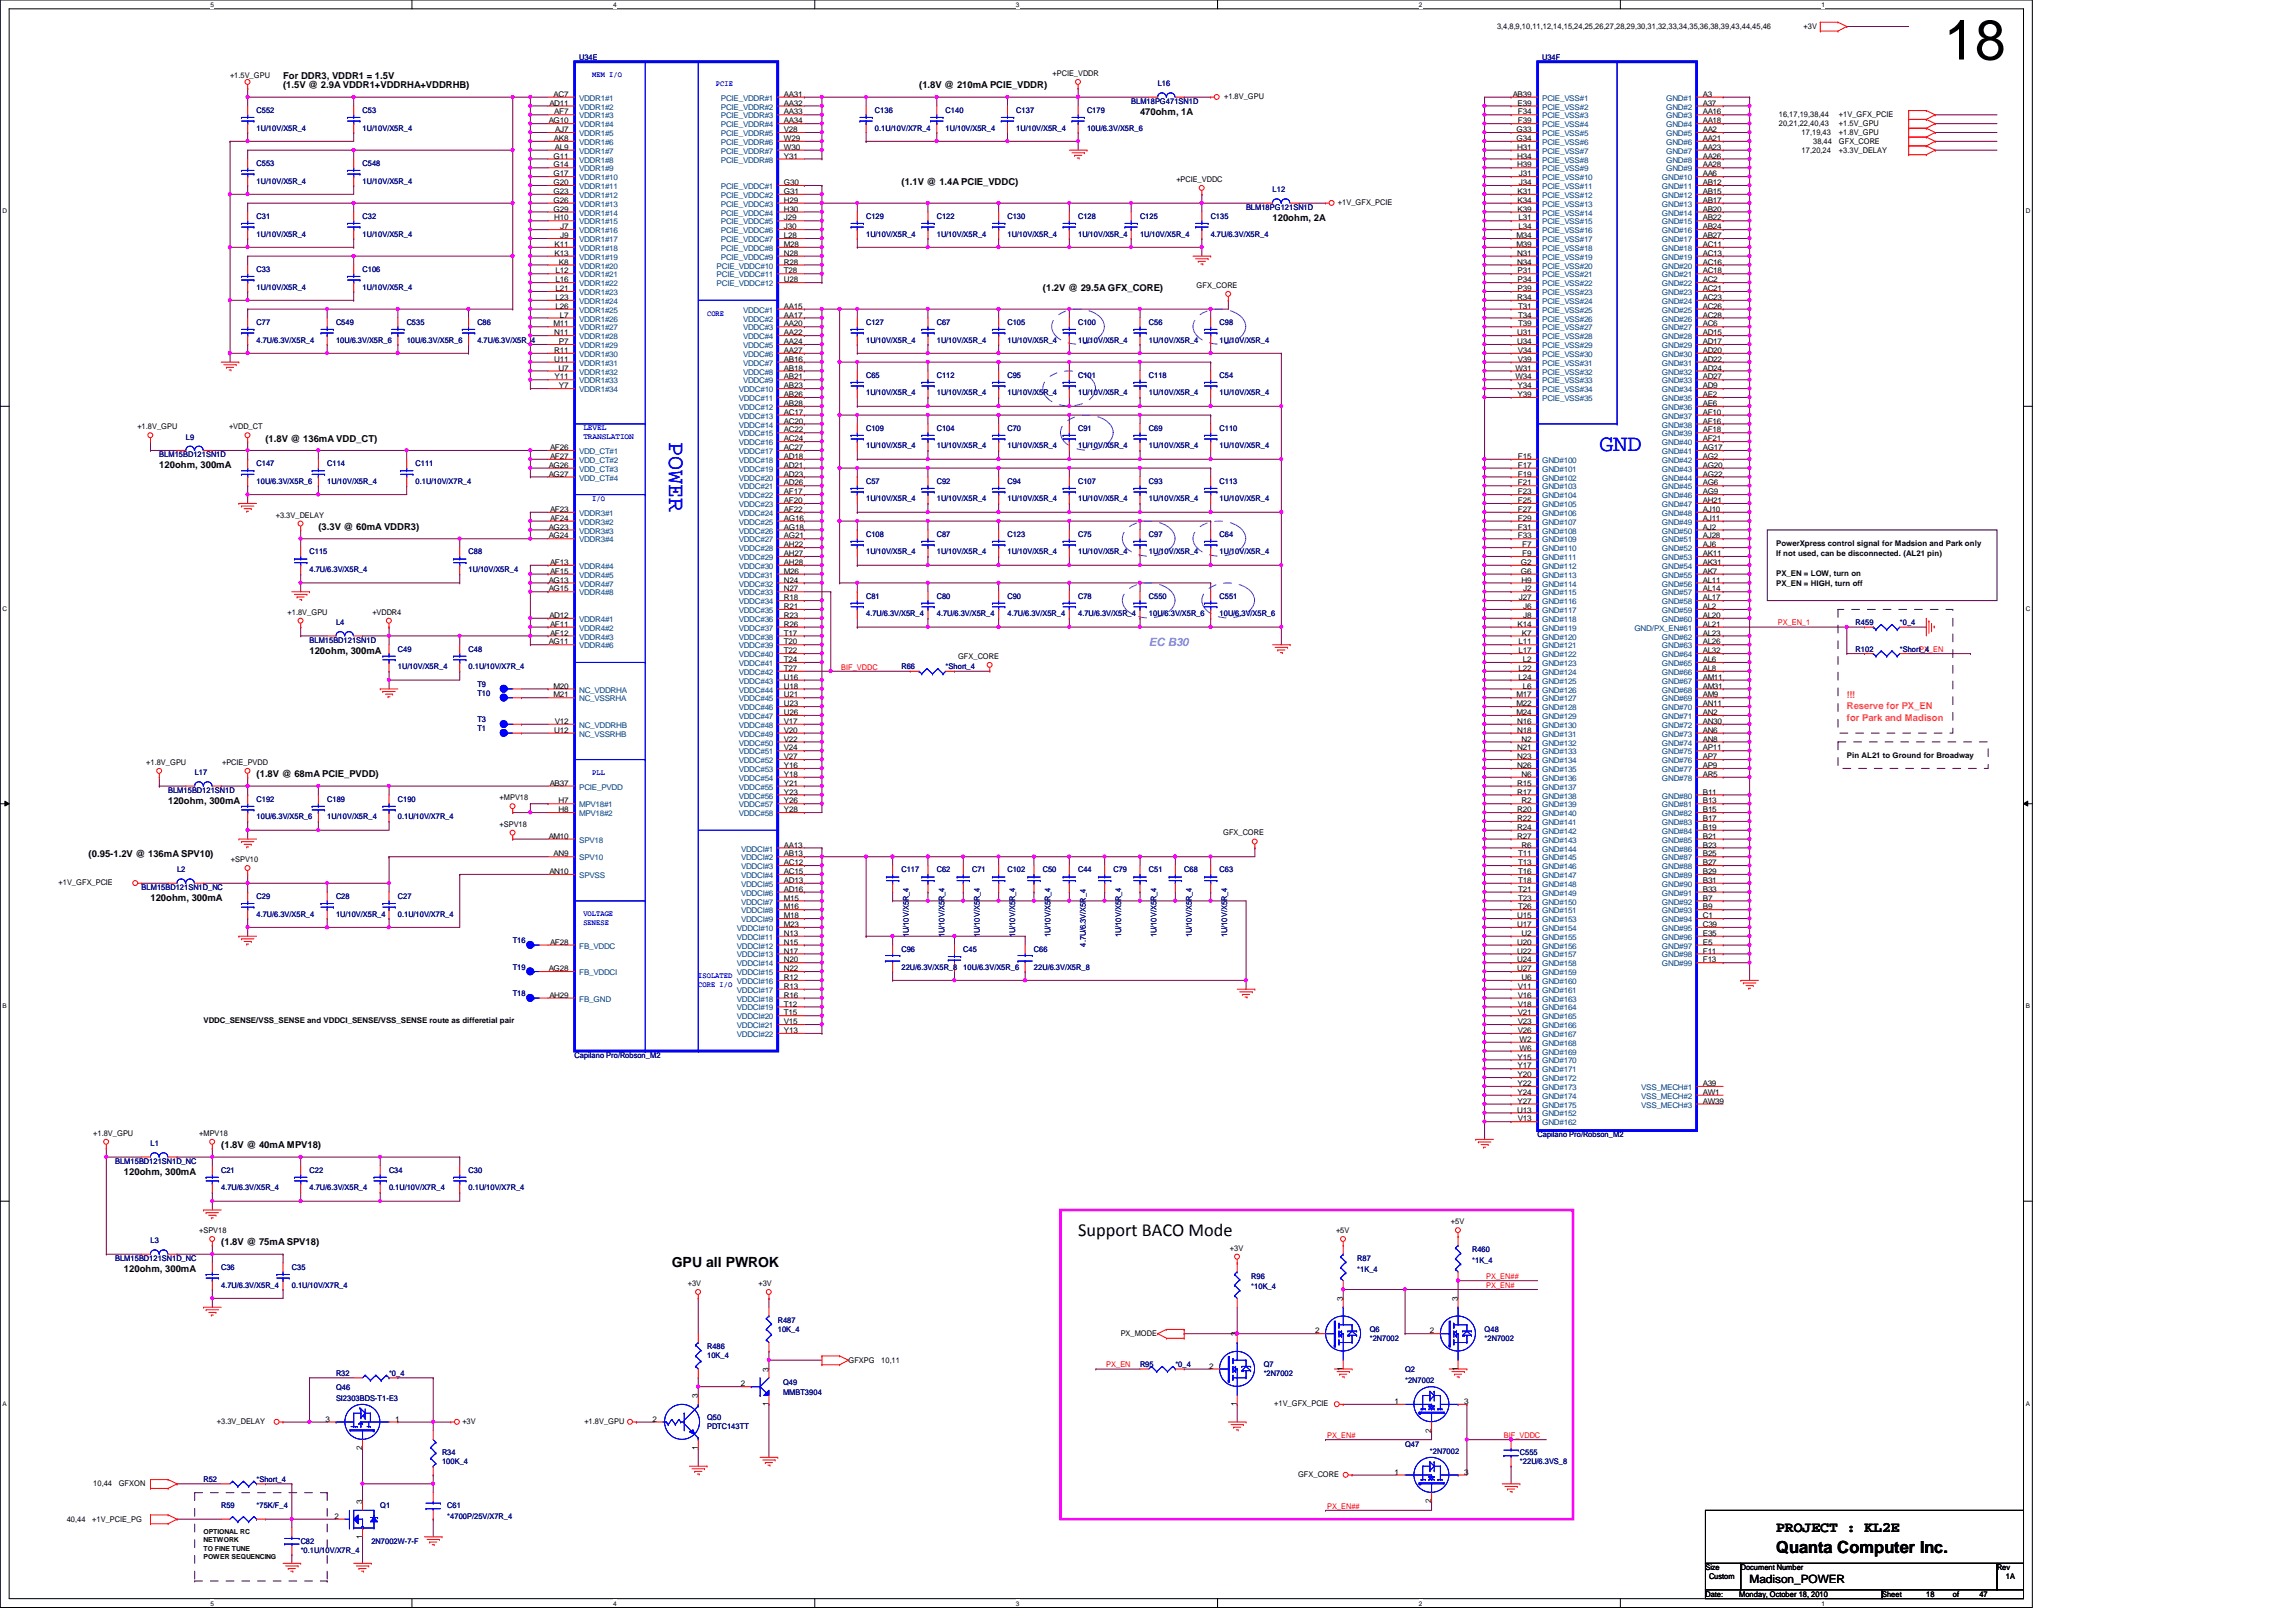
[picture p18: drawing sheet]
<svg xmlns="http://www.w3.org/2000/svg" width="297mm" height="210mm" viewBox="0 0 297 210" stroke-linecap="round" stroke-linejoin="round" font-family="sans-serif">
<defs><g id="words">
<text font-size="7.3" x="251.5" y="7.7">18</text>
<g font-size="3" fill="#00f">
<text x="86.6" y="57.1" transform="rotate(90 86.6 57.1)">POWER</text>
<text x="206.9" y="58.4">GND</text>
</g>
<text font-size="2.4" x="139.5" y="160">Support BACO Mode</text>
<text font-size="2.2" x="229.8" y="200.9">Quanta Computer Inc.</text>
<text font-size="1.9" x="229.8" y="198.2">PROJECT : KL2E</text>
<text font-size="1.8" x="86.9" y="164">GPU all PWROK</text>
<text font-size="1.5" fill="#8080ff" x="148.6" y="83.7">EC B30</text>
<text font-size="1.5" x="226.4" y="204.8">Madison_POWER</text>
<g font-size="1.2">
<text x="36.6" y="10.3">For DDR3, VDDR1 = 1.5V</text>
<text x="36.6" y="11.4">(1.5V @ 2.9A VDDR1+VDDRHA+VDDRHB)</text>
<text x="118.9" y="11.4">(1.8V @ 210mA PCIE_VDDR)</text>
<text x="147.5" y="14.9">470ohm, 1A</text>
<text x="116.6" y="24">(1.1V @ 1.4A PCIE_VDDC)</text>
<text x="164.6" y="28.6">120ohm, 2A</text>
<text x="134.9" y="37.7">(1.2V @ 29.5A GFX_CORE)</text>
<text x="34.3" y="57.1">(1.8V @ 136mA VDD_CT)</text>
<text x="20.6" y="60.6">120ohm, 300mA</text>
<text x="41.2" y="68.6">(3.3V @ 60mA VDDR3)</text>
<text x="40" y="84.6">120ohm, 300mA</text>
<text x="33.2" y="100.6">(1.8V @ 68mA PCIE_PVDD)</text>
<text x="21.8" y="104">120ohm, 300mA</text>
<text x="11.5" y="110.9">(0.95-1.2V @ 136mA SPV10)</text>
<text x="19.5" y="116.6">120ohm, 300mA</text>
<text x="28.6" y="148.6">(1.8V @ 40mA MPV18)</text>
<text x="16" y="152">120ohm, 300mA</text>
<text x="28.6" y="161.2">(1.8V @ 75mA SPV18)</text>
<text x="16" y="164.6">120ohm, 300mA</text>
</g>
<g font-size="1.2" fill="#ff8000">
<text x="238.9" y="90.3">!!!</text>
<text x="238.9" y="91.8">Reserve for PX_EN</text>
<text x="238.9" y="93.3">for Park and Madison</text>
</g>
<g font-size="1">
<text x="193.7" y="3.8">3,4,8,9,10,11,12,14,15,24,25,26,27,28,29,30,31,32,33,34,35,36,38,39,43,44,45,46</text>
<text x="233.3" y="3.8">+3V</text>
<text x="29.8" y="10">+1.5V_GPU</text>
<text x="136.2" y="9.8">+PCIE_VDDR</text>
<text x="71" y="16">AG10</text>
<text x="71.1" y="13.7">AD11</text>
<text x="71.6" y="12.5">AC7</text>
<text x="71.7" y="14.8">AF7</text>
<text x="71.8" y="17.1">AJ7</text>
<text x="101.4" y="12.5">AA31</text>
<text x="101.4" y="13.7">AA32</text>
<text x="101.4" y="14.8">AA33</text>
<text x="101.4" y="16">AA34</text>
<text x="101.4" y="17.1">V28</text>
<text x="158.4" y="12.8">+1.8V_GPU</text>
<text x="195.7" y="12.5">AB39</text>
<text x="196.2" y="17.1">G33</text>
<text x="196.3" y="13.7">E39</text>
<text x="196.4" y="14.8">F34</text>
<text x="196.4" y="16">F39</text>
<text x="220.3" y="12.5">A3</text>
<text x="220.3" y="13.7">A37</text>
<text x="220.3" y="14.8">AA16</text>
<text x="220.3" y="16">AA18</text>
<text x="220.3" y="17.1">AA2</text>
<text x="230.1" y="15.2">16,17,19,38,44</text>
<text x="230.1" y="16.3">20,21,22,40,43</text>
<text x="233.1" y="17.5">17,19,43</text>
<text x="237.9" y="15.2">+1V_GFX_PCIE</text>
<text x="237.9" y="16.3">+1.5V_GPU</text>
<text x="237.9" y="17.5">+1.8V_GPU</text>
<text x="71.6" y="22.8">G17</text>
<text x="71.6" y="24">G20</text>
<text x="71.6" y="20.5">G11</text>
<text x="71.6" y="21.7">G14</text>
<text x="71.7" y="18.2">AK8</text>
<text x="71.8" y="19.4">AL9</text>
<text x="101.4" y="24">G30</text>
<text x="101.4" y="18.2">W29</text>
<text x="101.4" y="19.4">W30</text>
<text x="101.4" y="20.5">Y31</text>
<text x="152.2" y="23.5">+PCIE_VDDC</text>
<text x="196.2" y="18.2">G34</text>
<text x="196.3" y="19.4">H31</text>
<text x="196.3" y="20.5">H34</text>
<text x="196.3" y="21.7">H39</text>
<text x="196.5" y="22.8">J31</text>
<text x="196.5" y="24">J34</text>
<text x="220.3" y="22.8">AA6</text>
<text x="220.3" y="24">AB12</text>
<text x="220.3" y="18.2">AA21</text>
<text x="220.3" y="19.4">AA23</text>
<text x="220.3" y="20.5">AA26</text>
<text x="220.3" y="21.7">AA28</text>
<text x="233.1" y="19.8">17,20,24</text>
<text x="234.6" y="18.6">38,44</text>
<text x="237.9" y="18.6">GFX_CORE</text>
<text x="237.9" y="19.8">+3.3V_DELAY</text>
<text x="71.6" y="25.1">G23</text>
<text x="71.6" y="26.2">G26</text>
<text x="71.6" y="27.4">G29</text>
<text x="71.7" y="28.5">H10</text>
<text x="72.5" y="29.7">J7</text>
<text x="101.4" y="25.1">G31</text>
<text x="101.4" y="26.2">H29</text>
<text x="101.4" y="27.4">H30</text>
<text x="101.4" y="28.5">J29</text>
<text x="101.4" y="29.7">J30</text>
<text x="173.1" y="26.5">+1V_GFX_PCIE</text>
<text x="196.3" y="25.1">K31</text>
<text x="196.3" y="26.2">K34</text>
<text x="196.3" y="27.4">K39</text>
<text x="196.5" y="28.5">L31</text>
<text x="196.5" y="29.7">L34</text>
<text x="220.3" y="25.1">AB15</text>
<text x="220.3" y="26.2">AB17</text>
<text x="220.3" y="27.4">AB20</text>
<text x="220.3" y="28.5">AB22</text>
<text x="220.3" y="29.7">AB24</text>
<text x="71.8" y="32">K11</text>
<text x="71.8" y="33.1">K13</text>
<text x="71.9" y="35.4">L12</text>
<text x="72.3" y="34.2">K8</text>
<text x="72.5" y="30.8">J9</text>
<text x="101.4" y="34.2">R28</text>
<text x="101.4" y="35.4">T28</text>
<text x="101.4" y="30.8">L28</text>
<text x="101.4" y="32">M28</text>
<text x="101.4" y="33.1">N28</text>
<text x="196.2" y="30.8">M34</text>
<text x="196.2" y="32">M39</text>
<text x="196.3" y="33.1">N31</text>
<text x="196.3" y="34.2">N34</text>
<text x="196.3" y="35.4">P31</text>
<text x="220.3" y="30.8">AB27</text>
<text x="220.3" y="32">AC11</text>
<text x="220.3" y="33.1">AC13</text>
<text x="220.3" y="34.2">AC16</text>
<text x="220.3" y="35.4">AC18</text>
<text x="71.9" y="36.5">L16</text>
<text x="71.9" y="37.7">L21</text>
<text x="71.9" y="38.8">L23</text>
<text x="71.9" y="40">L26</text>
<text x="72.4" y="41.1">L7</text>
<text x="101.4" y="36.5">U28</text>
<text x="101.4" y="40">AA15</text>
<text x="101.4" y="41.1">AA17</text>
<text x="154.8" y="37.3">GFX_CORE</text>
<text x="196.3" y="38.8">R34</text>
<text x="196.3" y="36.5">P34</text>
<text x="196.3" y="37.7">P39</text>
<text x="196.4" y="40">T31</text>
<text x="196.4" y="41.1">T34</text>
<text x="220.3" y="36.5">AC2</text>
<text x="220.3" y="37.7">AC21</text>
<text x="220.3" y="38.8">AC23</text>
<text x="220.3" y="40">AC26</text>
<text x="220.3" y="41.1">AC28</text>
<text x="71.6" y="42.2">M11</text>
<text x="71.7" y="43.4">N11</text>
<text x="71.7" y="45.7">R11</text>
<text x="71.7" y="46.8">U11</text>
<text x="72.3" y="48">U7</text>
<text x="72.3" y="44.5">P7</text>
<text x="101.4" y="42.2">AA20</text>
<text x="101.4" y="43.4">AA22</text>
<text x="101.4" y="44.5">AA24</text>
<text x="101.4" y="45.7">AA27</text>
<text x="101.4" y="46.8">AB16</text>
<text x="101.4" y="48">AB18</text>
<text x="196" y="48">W31</text>
<text x="196.3" y="43.4">U31</text>
<text x="196.3" y="44.5">U34</text>
<text x="196.4" y="45.7">V34</text>
<text x="196.4" y="46.8">V39</text>
<text x="196.4" y="42.2">T39</text>
<text x="220.3" y="42.2">AC6</text>
<text x="220.3" y="43.4">AD15</text>
<text x="220.3" y="44.5">AD17</text>
<text x="220.3" y="45.7">AD20</text>
<text x="220.3" y="46.8">AD22</text>
<text x="220.3" y="48">AD24</text>
<text x="71.8" y="49.1">Y11</text>
<text x="72.3" y="50.2">Y7</text>
<text x="101.4" y="49.1">AB21</text>
<text x="101.4" y="50.2">AB23</text>
<text x="101.4" y="51.4">AB26</text>
<text x="101.4" y="52.5">AB28</text>
<text x="101.4" y="53.7">AC17</text>
<text x="196" y="49.1">W34</text>
<text x="196.3" y="50.2">Y34</text>
<text x="196.3" y="51.4">Y39</text>
<text x="220.3" y="49.1">AD27</text>
<text x="220.3" y="50.2">AD9</text>
<text x="220.3" y="51.4">AE2</text>
<text x="220.3" y="52.5">AE6</text>
<text x="220.3" y="53.7">AF10</text>
<text x="17.8" y="55.5">+1.8V_GPU</text>
<text x="29.6" y="55.5">+VDD_CT</text>
<text x="71.2" y="58.3">AF26</text>
<text x="71.2" y="59.4">AF27</text>
<text x="101.4" y="54.8">AC20</text>
<text x="101.4" y="56">AC22</text>
<text x="101.4" y="57.1">AC24</text>
<text x="101.4" y="58.3">AC27</text>
<text x="101.4" y="59.4">AD18</text>
<text x="196.4" y="59.4">F15</text>
<text x="220.3" y="54.8">AF16</text>
<text x="220.3" y="56">AF18</text>
<text x="220.3" y="57.1">AF21</text>
<text x="220.3" y="58.3">AG17</text>
<text x="220.3" y="59.4">AG2</text>
<text x="71" y="60.5">AG26</text>
<text x="71" y="61.7">AG27</text>
<text x="101.4" y="60.5">AD21</text>
<text x="101.4" y="61.7">AD23</text>
<text x="101.4" y="62.8">AD26</text>
<text x="101.4" y="64">AF17</text>
<text x="101.4" y="65.1">AF20</text>
<text x="196.4" y="60.5">F17</text>
<text x="196.4" y="61.7">F19</text>
<text x="196.4" y="62.8">F21</text>
<text x="196.4" y="64">F23</text>
<text x="196.4" y="65.1">F25</text>
<text x="220.3" y="60.5">AG20</text>
<text x="220.3" y="61.7">AG22</text>
<text x="220.3" y="62.8">AG6</text>
<text x="220.3" y="64">AG9</text>
<text x="220.3" y="65.1">AH21</text>
<text x="35.7" y="67">+3.3V_DELAY</text>
<text x="71" y="68.5">AG23</text>
<text x="71" y="69.7">AG24</text>
<text x="71.2" y="66.3">AF23</text>
<text x="71.2" y="67.4">AF24</text>
<text x="101.4" y="66.3">AF22</text>
<text x="101.4" y="67.4">AG16</text>
<text x="101.4" y="68.5">AG18</text>
<text x="101.4" y="69.7">AG21</text>
<text x="101.4" y="70.8">AH22</text>
<text x="101.4" y="72">AH27</text>
<text x="196.4" y="66.3">F27</text>
<text x="196.4" y="67.4">F29</text>
<text x="196.4" y="68.5">F31</text>
<text x="196.4" y="69.7">F33</text>
<text x="196.9" y="70.8">F7</text>
<text x="196.9" y="72">F9</text>
<text x="220.3" y="66.3">AJ10</text>
<text x="220.3" y="67.4">AJ11</text>
<text x="220.3" y="68.5">AJ2</text>
<text x="220.3" y="69.7">AJ28</text>
<text x="220.3" y="70.8">AJ6</text>
<text x="220.3" y="72">AK11</text>
<text x="229.8" y="70.7">PowerXpress control signal for Madsion and Park only</text>
<text x="229.8" y="72">If not used, can be disconnected. (AL21 pin)</text>
<text x="71" y="75.4">AG13</text>
<text x="71" y="76.5">AG15</text>
<text x="71.2" y="73.1">AF13</text>
<text x="71.2" y="74.3">AF15</text>
<text x="101.4" y="74.3">M26</text>
<text x="101.4" y="75.4">N24</text>
<text x="101.4" y="76.5">N27</text>
<text x="101.4" y="77.7">R18</text>
<text x="101.4" y="73.1">AH28</text>
<text x="196.5" y="77.7">J27</text>
<text x="196.8" y="73.1">G2</text>
<text x="196.8" y="74.3">G6</text>
<text x="196.8" y="75.4">H9</text>
<text x="197.1" y="76.5">J2</text>
<text x="220.3" y="73.1">AK31</text>
<text x="220.3" y="74.3">AK7</text>
<text x="220.3" y="75.4">AL11</text>
<text x="220.3" y="76.5">AL14</text>
<text x="220.3" y="77.7">AL17</text>
<text x="229.8" y="74.5">PX_EN = LOW, turn on</text>
<text x="229.8" y="75.8">PX_EN = HIGH, turn off</text>
<text x="37.2" y="79.5">+1.8V_GPU</text>
<text x="48.2" y="79.5">+VDDR4</text>
<text x="71" y="83.4">AG11</text>
<text x="71.1" y="80">AD12</text>
<text x="71.2" y="81.1">AF11</text>
<text x="71.2" y="82.3">AF12</text>
<text x="101.4" y="78.8">R21</text>
<text x="101.4" y="80">R23</text>
<text x="101.4" y="81.1">R26</text>
<text x="101.4" y="82.3">T17</text>
<text x="101.4" y="83.4">T20</text>
<text x="196.3" y="81.1">K14</text>
<text x="196.5" y="83.4">L11</text>
<text x="196.9" y="82.3">K7</text>
<text x="197.1" y="78.8">J6</text>
<text x="197.1" y="80">J8</text>
<text x="220.3" y="78.8">AL2</text>
<text x="220.3" y="80">AL20</text>
<text x="220.3" y="81.1">AL21</text>
<text x="220.3" y="82.3">AL23</text>
<text x="220.3" y="83.4">AL26</text>
<text x="71.6" y="89.1">M20</text>
<text x="101.4" y="84.5">T22</text>
<text x="101.4" y="85.7">T24</text>
<text x="101.4" y="86.8">T27</text>
<text x="101.4" y="88">U16</text>
<text x="101.4" y="89.1">U18</text>
<text x="123.9" y="85.3">GFX_CORE</text>
<text x="196.5" y="84.5">L17</text>
<text x="196.5" y="86.8">L22</text>
<text x="196.5" y="88">L24</text>
<text x="197" y="85.7">L2</text>
<text x="197" y="89.1">L6</text>
<text x="220.3" y="84.5">AL32</text>
<text x="220.3" y="85.7">AL6</text>
<text x="220.3" y="86.8">AL8</text>
<text x="220.3" y="88">AM11</text>
<text x="220.3" y="89.1">AM31</text>
<text x="71.6" y="90.3">M21</text>
<text x="71.7" y="94.8">U12</text>
<text x="71.8" y="93.7">V12</text>
<text x="101.4" y="90.3">U21</text>
<text x="101.4" y="91.4">U23</text>
<text x="101.4" y="92.5">U26</text>
<text x="101.4" y="93.7">V17</text>
<text x="101.4" y="94.8">V20</text>
<text x="101.4" y="96">V22</text>
<text x="196.2" y="90.3">M17</text>
<text x="196.2" y="91.4">M22</text>
<text x="196.2" y="92.5">M24</text>
<text x="196.3" y="93.7">N16</text>
<text x="196.3" y="94.8">N18</text>
<text x="196.8" y="96">N2</text>
<text x="220.3" y="90.3">AM9</text>
<text x="220.3" y="91.4">AN11</text>
<text x="220.3" y="92.5">AN2</text>
<text x="220.3" y="93.7">AN30</text>
<text x="220.3" y="94.8">AN6</text>
<text x="220.3" y="96">AN8</text>
<text x="18.9" y="99">+1.8V_GPU</text>
<text x="28.7" y="99">+PCIE_PVDD</text>
<text x="71.1" y="101.7">AB37</text>
<text x="101.4" y="97.1">V24</text>
<text x="101.4" y="98.3">V27</text>
<text x="101.4" y="99.4">Y16</text>
<text x="101.4" y="100.5">Y18</text>
<text x="101.4" y="101.7">Y21</text>
<text x="196.3" y="97.1">N21</text>
<text x="196.3" y="98.3">N23</text>
<text x="196.3" y="99.4">N26</text>
<text x="196.3" y="101.7">R15</text>
<text x="196.8" y="100.5">N6</text>
<text x="220.3" y="97.1">AP11</text>
<text x="220.3" y="98.3">AP7</text>
<text x="220.3" y="99.4">AP9</text>
<text x="220.3" y="100.5">AR5</text>
<text x="238.9" y="98.1">Pin AL21 to Ground for Broadway</text>
<text x="64.6" y="107">+SPV18</text>
<text x="64.6" y="103.5">+MPV18</text>
<text x="72.3" y="104">H7</text>
<text x="72.3" y="105.1">H8</text>
<text x="101.4" y="102.8">Y23</text>
<text x="101.4" y="104">Y26</text>
<text x="101.4" y="105.1">Y28</text>
<text x="196.3" y="102.8">R17</text>
<text x="196.3" y="105.1">R20</text>
<text x="196.3" y="106.3">R22</text>
<text x="196.3" y="107.4">R24</text>
<text x="196.8" y="104">R2</text>
<text x="220.3" y="102.8">B11</text>
<text x="220.3" y="104">B13</text>
<text x="220.3" y="105.1">B15</text>
<text x="220.3" y="106.3">B17</text>
<text x="220.3" y="107.4">B19</text>
<text x="29.9" y="111.5">+SPV10</text>
<text x="71" y="108.5">AM10</text>
<text x="71.1" y="113.1">AN10</text>
<text x="71.6" y="110.8">AN9</text>
<text x="101.4" y="112">AC12</text>
<text x="101.4" y="113.1">AC15</text>
<text x="101.4" y="110.8">AB13</text>
<text x="101.4" y="109.7">AA13</text>
<text x="158.2" y="108.1">GFX_CORE</text>
<text x="196.3" y="108.5">R27</text>
<text x="196.4" y="110.8">T11</text>
<text x="196.4" y="112">T13</text>
<text x="196.4" y="113.1">T16</text>
<text x="196.8" y="109.7">R6</text>
<text x="220.3" y="108.5">B21</text>
<text x="220.3" y="109.7">B23</text>
<text x="220.3" y="110.8">B25</text>
<text x="220.3" y="112">B27</text>
<text x="220.3" y="113.1">B29</text>
<text x="7.6" y="114.5">+1V_GFX_PCIE</text>
<text x="101.4" y="114.3">AD13</text>
<text x="101.4" y="115.4">AD16</text>
<text x="101.4" y="117.7">M16</text>
<text x="101.4" y="118.8">M18</text>
<text x="101.4" y="120">M23</text>
<text x="101.4" y="116.5">M15</text>
<text x="196.3" y="118.8">U15</text>
<text x="196.3" y="120">U17</text>
<text x="196.4" y="114.3">T18</text>
<text x="196.4" y="115.4">T21</text>
<text x="196.4" y="116.5">T23</text>
<text x="196.4" y="117.7">T26</text>
<text x="220.3" y="114.3">B31</text>
<text x="220.3" y="115.4">B33</text>
<text x="220.3" y="116.5">B7</text>
<text x="220.3" y="117.7">B9</text>
<text x="220.3" y="118.8">C1</text>
<text x="220.3" y="120">C39</text>
<text x="71" y="125.7">AG28</text>
<text x="71.2" y="122.3">AF28</text>
<text x="101.4" y="122.3">N15</text>
<text x="101.4" y="123.4">N17</text>
<text x="101.4" y="124.5">N20</text>
<text x="101.4" y="125.7">N22</text>
<text x="101.4" y="121.1">N13</text>
<text x="196.3" y="122.3">U20</text>
<text x="196.3" y="123.4">U22</text>
<text x="196.3" y="124.5">U24</text>
<text x="196.3" y="125.7">U27</text>
<text x="196.8" y="121.1">U2</text>
<text x="220.3" y="124.5">F13</text>
<text x="220.3" y="121.1">E35</text>
<text x="220.3" y="122.3">E5</text>
<text x="220.3" y="123.4">F11</text>
<text x="71.1" y="129.1">AH29</text>
<text x="101.4" y="128">R13</text>
<text x="101.4" y="129.1">R16</text>
<text x="101.4" y="131.4">T15</text>
<text x="101.4" y="126.8">R12</text>
<text x="101.4" y="130.3">T12</text>
<text x="196.4" y="128">V11</text>
<text x="196.4" y="129.1">V16</text>
<text x="196.4" y="130.3">V18</text>
<text x="196.4" y="131.4">V21</text>
<text x="196.8" y="126.8">U6</text>
<text x="26.3" y="132.4">VDDC_SENSE/VSS_SENSE and VDDCI_SENSE/VSS_SENSE route as differetial pair</text>
<text x="101.4" y="132.5">V15</text>
<text x="101.4" y="133.7">Y13</text>
<text x="196.3" y="137.1">Y15</text>
<text x="196.4" y="132.5">V23</text>
<text x="196.4" y="133.7">V26</text>
<text x="196.6" y="134.8">W2</text>
<text x="196.6" y="136">W6</text>
<text x="196.3" y="144">U13</text>
<text x="196.3" y="138.3">Y17</text>
<text x="196.3" y="139.4">Y20</text>
<text x="196.3" y="140.5">Y22</text>
<text x="196.3" y="141.7">Y24</text>
<text x="196.3" y="142.8">Y27</text>
<text x="220.3" y="140.5">A39</text>
<text x="220.3" y="141.7">AW1</text>
<text x="220.3" y="142.8">AW39</text>
<text x="12.1" y="147">+1.8V_GPU</text>
<text x="25.8" y="147">+MPV18</text>
<text x="196.4" y="145.1">V13</text>
<text x="25.8" y="159.6">+SPV18</text>
<text x="159.1" y="161.8">+3V</text>
<text x="172.8" y="159.6">+5V</text>
<text x="187.7" y="158.4">+5V</text>
<text x="89" y="166.4">+3V</text>
<text x="98.1" y="166.4">+3V</text>
<text x="145" y="172.9">PX_MODE</text>
<text x="160" y="172.9" transform="rotate(-90 160 172.9)">3</text>
<text x="170.1" y="172.6">2</text>
<text x="173.7" y="168.4" transform="rotate(-90 173.7 168.4)">3</text>
<text x="185" y="172.6">2</text>
<text x="188.6" y="168.4" transform="rotate(-90 188.6 168.4)">3</text>
<text x="95.8" y="179.4">2</text>
<text x="99.4" y="177.5" transform="rotate(-90 99.4 177.5)">3</text>
<text x="109.8" y="176.4">GFXPG</text>
<text x="114" y="176.4">10,11</text>
<text x="156.4" y="177.1">2</text>
<text x="173.7" y="177.4" transform="rotate(-90 173.7 177.4)">1</text>
<text x="188.6" y="177.4" transform="rotate(-90 188.6 177.4)">1</text>
<text x="28.1" y="184.2">+3.3V_DELAY</text>
<text x="42.1" y="184">3</text>
<text x="51.1" y="184">1</text>
<text x="59.8" y="184.2">+3V</text>
<text x="75.6" y="184.2">+1.8V_GPU</text>
<text x="84.4" y="184">2</text>
<text x="90.3" y="180.9" transform="rotate(-90 90.3 180.9)">3</text>
<text x="99.4" y="182" transform="rotate(-90 99.4 182)">1</text>
<text x="160" y="182" transform="rotate(-90 160 182)">1</text>
<text x="164.8" y="181.9">+1V_GFX_PCIE</text>
<text x="180.4" y="181.7">1</text>
<text x="185.2" y="185.4" transform="rotate(-90 185.2 185.4)">2</text>
<text x="189.4" y="181.7">3</text>
<text x="46.9" y="187.7" transform="rotate(-90 46.9 187.7)">2</text>
<text x="90.3" y="187.7" transform="rotate(-90 90.3 187.7)">1</text>
<text x="167.9" y="191.1">GFX_CORE</text>
<text x="180.4" y="190.8">1</text>
<text x="189.4" y="190.8">3</text>
<text x="8.6" y="196.9">40,44</text>
<text x="11.9" y="196.9">+1V_PCIE_PG</text>
<text x="12.1" y="192.4">10,44</text>
<text x="15.4" y="192.4">GFXON</text>
<text x="43.3" y="196.6">2</text>
<text x="46.9" y="194.6" transform="rotate(-90 46.9 194.6)">3</text>
<text x="185.2" y="194.6" transform="rotate(-90 185.2 194.6)">2</text>
<text x="46.9" y="199.1" transform="rotate(-90 46.9 199.1)">1</text>
<text x="220.6" y="203.2">Size</text>
<text x="225.2" y="203.2">Document Number</text>
<text x="258.4" y="203.2">Rev</text>
<text x="220.6" y="206.6">Date:</text>
<text x="221.1" y="204.3">Custom</text>
<text x="225" y="206.6">Monday, October 18, 2010</text>
<text x="243.5" y="206.6">Sheet</text>
<text x="249.2" y="206.6">18</text>
<text x="252.6" y="206.6">of</text>
<text x="256.1" y="206.6">47</text>
<text x="259.5" y="204.3">1A</text>
</g>
<g font-size="1" fill="#000080">
<text x="74.9" y="7.7">U34E</text>
<text x="149.8" y="11.2">L16</text>
<text x="199.5" y="7.7">U34F</text>
<text x="33.2" y="16.9">1U/10V/X5R_4</text>
<text x="33.2" y="14.6">C552</text>
<text x="46.9" y="16.9">1U/10V/X5R_4</text>
<text x="46.9" y="14.6">C53</text>
<text x="113.2" y="16.9">0.1U/10V/X7R_4</text>
<text x="113.2" y="14.6">C136</text>
<text x="122.3" y="16.9">1U/10V/X5R_4</text>
<text x="122.3" y="14.6">C140</text>
<text x="131.5" y="16.9">1U/10V/X5R_4</text>
<text x="131.5" y="14.6">C137</text>
<text x="140.6" y="16.9">10U/6.3V/X5R_6</text>
<text x="140.6" y="14.6">C179</text>
<text x="146.3" y="13.5">BLM18PG471SN1D</text>
<text x="33.2" y="23.7">1U/10V/X5R_4</text>
<text x="33.2" y="21.5">C553</text>
<text x="46.9" y="23.7">1U/10V/X5R_4</text>
<text x="46.9" y="21.5">C548</text>
<text x="33.2" y="28.3">C31</text>
<text x="46.9" y="28.3">C32</text>
<text x="112.1" y="28.3">C129</text>
<text x="121.2" y="28.3">C122</text>
<text x="130.3" y="28.3">C130</text>
<text x="139.5" y="28.3">C128</text>
<text x="147.5" y="28.3">C125</text>
<text x="156.6" y="28.3">C135</text>
<text x="161.2" y="27.2">BLM18PG121SN1D</text>
<text x="164.6" y="24.9">L12</text>
<text x="33.2" y="35.2">C33</text>
<text x="33.2" y="30.6">1U/10V/X5R_4</text>
<text x="46.9" y="30.6">1U/10V/X5R_4</text>
<text x="46.9" y="35.2">C106</text>
<text x="112.1" y="30.6">1U/10V/X5R_4</text>
<text x="121.2" y="30.6">1U/10V/X5R_4</text>
<text x="130.3" y="30.6">1U/10V/X5R_4</text>
<text x="139.5" y="30.6">1U/10V/X5R_4</text>
<text x="147.5" y="30.6">1U/10V/X5R_4</text>
<text x="156.6" y="30.6">4.7U/6.3V/X5R_4</text>
<text x="33.2" y="37.5">1U/10V/X5R_4</text>
<text x="46.9" y="37.5">1U/10V/X5R_4</text>
<text x="33.2" y="44.3">4.7U/6.3V/X5R_4</text>
<text x="33.2" y="42">C77</text>
<text x="43.5" y="44.3">10U/6.3V/X5R_6</text>
<text x="43.5" y="42">C549</text>
<text x="52.6" y="44.3">10U/6.3V/X5R_6</text>
<text x="52.6" y="42">C535</text>
<text x="61.8" y="44.3">4.7U/6.3V/X5R_4</text>
<text x="61.8" y="42">C86</text>
<text x="112.1" y="44.3">1U/10V/X5R_4</text>
<text x="112.1" y="42">C127</text>
<text x="121.2" y="44.3">1U/10V/X5R_4</text>
<text x="121.2" y="42">C67</text>
<text x="130.3" y="44.3">1U/10V/X5R_4</text>
<text x="130.3" y="42">C105</text>
<text x="139.5" y="44.3">1U/10V/X5R_4</text>
<text x="139.5" y="42">C100</text>
<text x="148.6" y="44.3">1U/10V/X5R_4</text>
<text x="148.6" y="42">C56</text>
<text x="157.8" y="44.3">1U/10V/X5R_4</text>
<text x="157.8" y="42">C98</text>
<text x="112.1" y="51.2">1U/10V/X5R_4</text>
<text x="112.1" y="48.9">C65</text>
<text x="121.2" y="51.2">1U/10V/X5R_4</text>
<text x="121.2" y="48.9">C112</text>
<text x="130.3" y="51.2">1U/10V/X5R_4</text>
<text x="130.3" y="48.9">C95</text>
<text x="139.5" y="51.2">1U/10V/X5R_4</text>
<text x="139.5" y="48.9">C101</text>
<text x="148.6" y="51.2">1U/10V/X5R_4</text>
<text x="148.6" y="48.9">C118</text>
<text x="157.8" y="51.2">1U/10V/X5R_4</text>
<text x="157.8" y="48.9">C54</text>
<text x="20.6" y="59.2">BLM15BD121SN1D</text>
<text x="24" y="56.9">L9</text>
<text x="112.1" y="58">1U/10V/X5R_4</text>
<text x="112.1" y="55.8">C109</text>
<text x="121.2" y="58">1U/10V/X5R_4</text>
<text x="121.2" y="55.8">C104</text>
<text x="130.3" y="58">1U/10V/X5R_4</text>
<text x="130.3" y="55.8">C70</text>
<text x="139.5" y="58">1U/10V/X5R_4</text>
<text x="139.5" y="55.8">C91</text>
<text x="148.6" y="58">1U/10V/X5R_4</text>
<text x="148.6" y="55.8">C69</text>
<text x="157.8" y="58">1U/10V/X5R_4</text>
<text x="157.8" y="55.8">C110</text>
<text x="33.2" y="62.6">10U/6.3V/X5R_6</text>
<text x="33.2" y="60.3">C147</text>
<text x="42.3" y="60.3">C114</text>
<text x="42.3" y="62.6">1U/10V/X5R_4</text>
<text x="53.8" y="62.6">0.1U/10V/X7R_4</text>
<text x="53.8" y="60.3">C111</text>
<text x="112.1" y="64.9">1U/10V/X5R_4</text>
<text x="112.1" y="62.6">C57</text>
<text x="121.2" y="64.9">1U/10V/X5R_4</text>
<text x="121.2" y="62.6">C92</text>
<text x="130.3" y="64.9">1U/10V/X5R_4</text>
<text x="130.3" y="62.6">C94</text>
<text x="139.5" y="64.9">1U/10V/X5R_4</text>
<text x="139.5" y="62.6">C107</text>
<text x="148.6" y="64.9">1U/10V/X5R_4</text>
<text x="148.6" y="62.6">C93</text>
<text x="157.8" y="64.9">1U/10V/X5R_4</text>
<text x="157.8" y="62.6">C113</text>
<text x="40" y="71.8">C115</text>
<text x="60.6" y="71.8">C88</text>
<text x="112.1" y="71.8">1U/10V/X5R_4</text>
<text x="112.1" y="69.5">C108</text>
<text x="121.2" y="71.8">1U/10V/X5R_4</text>
<text x="121.2" y="69.5">C87</text>
<text x="130.3" y="71.8">1U/10V/X5R_4</text>
<text x="130.3" y="69.5">C123</text>
<text x="139.5" y="71.8">1U/10V/X5R_4</text>
<text x="139.5" y="69.5">C75</text>
<text x="148.6" y="71.8">1U/10V/X5R_4</text>
<text x="148.6" y="69.5">C97</text>
<text x="157.8" y="71.8">1U/10V/X5R_4</text>
<text x="157.8" y="69.5">C64</text>
<text x="40" y="74">4.7U/6.3V/X5R_4</text>
<text x="60.6" y="74">1U/10V/X5R_4</text>
<text x="112.1" y="77.5">C81</text>
<text x="121.2" y="77.5">C80</text>
<text x="130.3" y="77.5">C90</text>
<text x="139.5" y="77.5">C78</text>
<text x="148.6" y="77.5">C550</text>
<text x="157.8" y="77.5">C551</text>
<text x="40" y="83.2">BLM15BD121SN1D</text>
<text x="43.5" y="80.9">L4</text>
<text x="112.1" y="79.8">4.7U/6.3V/X5R_4</text>
<text x="121.2" y="79.8">4.7U/6.3V/X5R_4</text>
<text x="130.3" y="79.8">4.7U/6.3V/X5R_4</text>
<text x="139.5" y="79.8">4.7U/6.3V/X5R_4</text>
<text x="148.6" y="79.8">10U/6.3V/X5R_6</text>
<text x="157.8" y="79.8">10U/6.3V/X5R_6</text>
<text x="240.1" y="80.9">R459</text>
<text x="245.8" y="80.9">*0_4</text>
<text x="51.5" y="86.6">1U/10V/X5R_4</text>
<text x="51.5" y="84.3">C49</text>
<text x="60.6" y="86.6">0.1U/10V/X7R_4</text>
<text x="60.6" y="84.3">C48</text>
<text x="61.8" y="88.9">T9</text>
<text x="116.6" y="86.6">R66</text>
<text x="122.3" y="86.6">*Short_4</text>
<text x="240.1" y="84.3">R102</text>
<text x="245.8" y="84.3">*Short_4</text>
<text x="61.8" y="90">T10</text>
<text x="61.8" y="94.6">T1</text>
<text x="61.8" y="93.5">T3</text>
<text x="25.2" y="100.3">L17</text>
<text x="21.8" y="102.6">BLM15BD121SN1D</text>
<text x="33.2" y="106">10U/6.3V/X5R_6</text>
<text x="33.2" y="103.8">C192</text>
<text x="42.3" y="106">1U/10V/X5R_4</text>
<text x="42.3" y="103.8">C189</text>
<text x="51.5" y="106">0.1U/10V/X7R_4</text>
<text x="51.5" y="103.8">C190</text>
<text x="22.9" y="112.9">L2</text>
<text x="116.6" y="112.9">C117</text>
<text x="121.2" y="112.9">C62</text>
<text x="125.8" y="112.9">C71</text>
<text x="130.3" y="112.9">C102</text>
<text x="134.9" y="112.9">C50</text>
<text x="139.5" y="112.9">C44</text>
<text x="144.1" y="112.9">C79</text>
<text x="148.6" y="112.9">C51</text>
<text x="153.2" y="112.9">C68</text>
<text x="157.8" y="112.9">C63</text>
<text x="18.3" y="115.2">BLM15BD121SN1D_NC</text>
<text x="33.2" y="118.6">4.7U/6.3V/X5R_4</text>
<text x="33.2" y="116.3">C29</text>
<text x="43.5" y="118.6">1U/10V/X5R_4</text>
<text x="43.5" y="116.3">C28</text>
<text x="51.5" y="118.6">0.1U/10V/X7R_4</text>
<text x="51.5" y="116.3">C27</text>
<text x="66.3" y="125.5">T19</text>
<text x="66.3" y="122">T16</text>
<text x="116.6" y="123.2">C96</text>
<text x="116.6" y="125.5">22U/6.3V/X5R_8</text>
<text x="117.6" y="121.3" transform="rotate(-90 117.6 121.3)">1U/10V/X5R_4</text>
<text x="122.2" y="121.3" transform="rotate(-90 122.2 121.3)">1U/10V/X5R_4</text>
<text x="124.6" y="125.5">10U/6.3V/X5R_6</text>
<text x="124.6" y="123.2">C45</text>
<text x="126.7" y="121.3" transform="rotate(-90 126.7 121.3)">1U/10V/X5R_4</text>
<text x="131.3" y="121.3" transform="rotate(-90 131.3 121.3)">1U/10V/X5R_4</text>
<text x="133.8" y="123.2">C66</text>
<text x="133.8" y="125.5">22U/6.3V/X5R_8</text>
<text x="135.9" y="121.3" transform="rotate(-90 135.9 121.3)">1U/10V/X5R_4</text>
<text x="140.5" y="122.5" transform="rotate(-90 140.5 122.5)">4.7U/6.3V/X5R_4</text>
<text x="145" y="121.3" transform="rotate(-90 145 121.3)">1U/10V/X5R_4</text>
<text x="149.6" y="121.3" transform="rotate(-90 149.6 121.3)">1U/10V/X5R_4</text>
<text x="154.2" y="121.3" transform="rotate(-90 154.2 121.3)">1U/10V/X5R_4</text>
<text x="158.7" y="121.3" transform="rotate(-90 158.7 121.3)">1U/10V/X5R_4</text>
<text x="66.3" y="128.9">T18</text>
<text x="74.3" y="136.9">Capilano Pro/Robson_M2</text>
<text x="19.5" y="148.3">L1</text>
<text x="198.9" y="147.2">Capilano Pro/Robson_M2</text>
<text x="14.9" y="150.6">BLM15BD121SN1D_NC</text>
<text x="28.6" y="154.1">4.7U/6.3V/X5R_4</text>
<text x="28.6" y="151.8">C21</text>
<text x="40" y="154.1">4.7U/6.3V/X5R_4</text>
<text x="40" y="151.8">C22</text>
<text x="50.3" y="154.1">0.1U/10V/X7R_4</text>
<text x="50.3" y="151.8">C34</text>
<text x="60.6" y="154.1">0.1U/10V/X7R_4</text>
<text x="60.6" y="151.8">C30</text>
<text x="19.5" y="160.9">L3</text>
<text x="14.9" y="163.2">BLM15BD121SN1D_NC</text>
<text x="28.6" y="166.6">4.7U/6.3V/X5R_4</text>
<text x="28.6" y="164.3">C36</text>
<text x="37.8" y="166.6">0.1U/10V/X7R_4</text>
<text x="37.8" y="164.3">C35</text>
<text x="161.9" y="165.5">R96</text>
<text x="161.9" y="166.8">*10K_4</text>
<text x="175.6" y="163.2">R87</text>
<text x="175.6" y="164.5">*1K_4</text>
<text x="190.5" y="162.1">R460</text>
<text x="190.5" y="163.4">*1K_4</text>
<text x="100.6" y="171.2">R487</text>
<text x="100.6" y="172.3">10K_4</text>
<text x="177.2" y="172.3">Q6</text>
<text x="177.2" y="173.5">*2N7002</text>
<text x="192.1" y="172.3">Q48</text>
<text x="192.1" y="173.5">*2N7002</text>
<text x="43.5" y="178.1">R32</text>
<text x="43.5" y="179.9">Q46</text>
<text x="50.3" y="178.1">*0_4</text>
<text x="91.5" y="174.6">R486</text>
<text x="91.5" y="175.8">10K_4</text>
<text x="101.3" y="179.2">Q49</text>
<text x="147.5" y="176.9">R95</text>
<text x="152.1" y="176.9">*0_4</text>
<text x="163.5" y="176.9">Q7</text>
<text x="163.5" y="178.1">*2N7002</text>
<text x="181.8" y="177.6">Q2</text>
<text x="181.8" y="179">*2N7002</text>
<text x="43.5" y="181.3">SI2303BDS-T1-E3</text>
<text x="91.5" y="183.8">Q50</text>
<text x="91.5" y="184.9">PDTC143TT</text>
<text x="101.3" y="180.6">MMBT3904</text>
<text x="26.3" y="191.8">R52</text>
<text x="33.2" y="191.8">*Short_4</text>
<text x="57.2" y="188.3">R34</text>
<text x="57.2" y="189.5">100K_4</text>
<text x="181.8" y="187.2">Q47</text>
<text x="185" y="188.1">*2N7002</text>
<text x="196.6" y="188.3">C555</text>
<text x="196.6" y="189.5">*22U/6.3VS_8</text>
<text x="28.6" y="195.2">R59</text>
<text x="33.2" y="195.2">*75K/F_4</text>
<text x="49.2" y="195.2">Q1</text>
<text x="57.9" y="195.2">C61</text>
<text x="57.9" y="196.6">*4700P/25V/X7R_4</text>
<text x="38.9" y="199.8">C82</text>
<text x="38.9" y="200.9">*0.1U/10V/X7R_4</text>
<text x="48" y="199.8">2N7002W-7-F</text>
</g>
<g font-size="1" fill="#00f">
<text x="76.6" y="10">MEM I/O</text>
<text x="92.6" y="11.1">PCIE</text>
<text x="91.5" y="40.9">CORE</text>
<text x="75.5" y="55.7">LEVEL</text>
<text x="75.5" y="56.9">TRANSLATION</text>
<text x="76.6" y="64.9">I/O</text>
<text x="76.6" y="100.3">PLL</text>
<text x="75.5" y="118.6">VOLTAGE</text>
<text x="75.5" y="119.7">SENESE</text>
<text x="90.3" y="126.6">ISOLATED</text>
<text x="90.3" y="127.7">CORE I/O</text>
</g>
<g font-size="1" fill="#004080">
<text x="74.9" y="13">VDDR1#1</text>
<text x="74.9" y="14.2">VDDR1#2</text>
<text x="74.9" y="15.3">VDDR1#3</text>
<text x="74.9" y="16.5">VDDR1#4</text>
<text x="74.9" y="17.6">VDDR1#5</text>
<text x="93.3" y="13">PCIE_VDDR#1</text>
<text x="93.3" y="14.2">PCIE_VDDR#2</text>
<text x="93.3" y="15.3">PCIE_VDDR#3</text>
<text x="93.3" y="16.5">PCIE_VDDR#4</text>
<text x="93.3" y="17.6">PCIE_VDDR#5</text>
<text x="199.5" y="13">PCIE_VSS#1</text>
<text x="199.5" y="14.2">PCIE_VSS#2</text>
<text x="199.5" y="15.3">PCIE_VSS#3</text>
<text x="199.5" y="16.5">PCIE_VSS#4</text>
<text x="199.5" y="17.6">PCIE_VSS#5</text>
<text x="215.6" y="13">GND#1</text>
<text x="215.6" y="14.2">GND#2</text>
<text x="215.6" y="15.3">GND#3</text>
<text x="215.6" y="16.5">GND#4</text>
<text x="215.6" y="17.6">GND#5</text>
<text x="74.9" y="23.3">VDDR1#10</text>
<text x="74.9" y="18.8">VDDR1#6</text>
<text x="74.9" y="19.9">VDDR1#7</text>
<text x="74.9" y="21">VDDR1#8</text>
<text x="74.9" y="22.2">VDDR1#9</text>
<text x="93.3" y="18.8">PCIE_VDDR#6</text>
<text x="93.3" y="19.9">PCIE_VDDR#7</text>
<text x="93.3" y="21">PCIE_VDDR#8</text>
<text x="199.5" y="23.3">PCIE_VSS#10</text>
<text x="199.5" y="18.8">PCIE_VSS#6</text>
<text x="199.5" y="19.9">PCIE_VSS#7</text>
<text x="199.5" y="21">PCIE_VSS#8</text>
<text x="199.5" y="22.2">PCIE_VSS#9</text>
<text x="215" y="23.3">GND#10</text>
<text x="215.6" y="18.8">GND#6</text>
<text x="215.6" y="19.9">GND#7</text>
<text x="215.6" y="21">GND#8</text>
<text x="215.6" y="22.2">GND#9</text>
<text x="74.9" y="24.5">VDDR1#11</text>
<text x="74.9" y="25.6">VDDR1#12</text>
<text x="74.9" y="26.8">VDDR1#13</text>
<text x="74.9" y="27.9">VDDR1#14</text>
<text x="74.9" y="29">VDDR1#15</text>
<text x="93.3" y="24.5">PCIE_VDDC#1</text>
<text x="93.3" y="25.6">PCIE_VDDC#2</text>
<text x="93.3" y="26.8">PCIE_VDDC#3</text>
<text x="93.3" y="27.9">PCIE_VDDC#4</text>
<text x="93.3" y="29">PCIE_VDDC#5</text>
<text x="199.5" y="24.5">PCIE_VSS#11</text>
<text x="199.5" y="25.6">PCIE_VSS#12</text>
<text x="199.5" y="26.8">PCIE_VSS#13</text>
<text x="199.5" y="27.9">PCIE_VSS#14</text>
<text x="199.5" y="29">PCIE_VSS#15</text>
<text x="215" y="24.5">GND#11</text>
<text x="215" y="25.6">GND#12</text>
<text x="215" y="26.8">GND#13</text>
<text x="215" y="27.9">GND#14</text>
<text x="215" y="29">GND#15</text>
<text x="74.9" y="30.2">VDDR1#16</text>
<text x="74.9" y="31.3">VDDR1#17</text>
<text x="74.9" y="32.5">VDDR1#18</text>
<text x="74.9" y="33.6">VDDR1#19</text>
<text x="74.9" y="34.8">VDDR1#20</text>
<text x="74.9" y="35.9">VDDR1#21</text>
<text x="92.7" y="34.8">PCIE_VDDC#10</text>
<text x="92.7" y="35.9">PCIE_VDDC#11</text>
<text x="93.3" y="30.2">PCIE_VDDC#6</text>
<text x="93.3" y="31.3">PCIE_VDDC#7</text>
<text x="93.3" y="32.5">PCIE_VDDC#8</text>
<text x="93.3" y="33.6">PCIE_VDDC#9</text>
<text x="199.5" y="30.2">PCIE_VSS#16</text>
<text x="199.5" y="31.3">PCIE_VSS#17</text>
<text x="199.5" y="32.5">PCIE_VSS#18</text>
<text x="199.5" y="33.6">PCIE_VSS#19</text>
<text x="199.5" y="34.8">PCIE_VSS#20</text>
<text x="199.5" y="35.9">PCIE_VSS#21</text>
<text x="215" y="30.2">GND#16</text>
<text x="215" y="31.3">GND#17</text>
<text x="215" y="32.5">GND#18</text>
<text x="215" y="33.6">GND#19</text>
<text x="215" y="34.8">GND#20</text>
<text x="215" y="35.9">GND#21</text>
<text x="74.9" y="37">VDDR1#22</text>
<text x="74.9" y="38.2">VDDR1#23</text>
<text x="74.9" y="39.3">VDDR1#24</text>
<text x="74.9" y="40.5">VDDR1#25</text>
<text x="74.9" y="41.6">VDDR1#26</text>
<text x="92.7" y="37">PCIE_VDDC#12</text>
<text x="96.1" y="40.5">VDDC#1</text>
<text x="96.1" y="41.6">VDDC#2</text>
<text x="199.5" y="37">PCIE_VSS#22</text>
<text x="199.5" y="38.2">PCIE_VSS#23</text>
<text x="199.5" y="39.3">PCIE_VSS#24</text>
<text x="199.5" y="40.5">PCIE_VSS#25</text>
<text x="199.5" y="41.6">PCIE_VSS#26</text>
<text x="215" y="37">GND#22</text>
<text x="215" y="38.2">GND#23</text>
<text x="215" y="39.3">GND#24</text>
<text x="215" y="40.5">GND#25</text>
<text x="215" y="41.6">GND#26</text>
<text x="74.9" y="42.8">VDDR1#27</text>
<text x="74.9" y="43.9">VDDR1#28</text>
<text x="74.9" y="45">VDDR1#29</text>
<text x="74.9" y="46.2">VDDR1#30</text>
<text x="74.9" y="47.3">VDDR1#31</text>
<text x="96.1" y="42.8">VDDC#3</text>
<text x="96.1" y="43.9">VDDC#4</text>
<text x="96.1" y="45">VDDC#5</text>
<text x="96.1" y="46.2">VDDC#6</text>
<text x="96.1" y="47.3">VDDC#7</text>
<text x="199.5" y="42.8">PCIE_VSS#27</text>
<text x="199.5" y="43.9">PCIE_VSS#28</text>
<text x="199.5" y="45">PCIE_VSS#29</text>
<text x="199.5" y="46.2">PCIE_VSS#30</text>
<text x="199.5" y="47.3">PCIE_VSS#31</text>
<text x="215" y="42.8">GND#27</text>
<text x="215" y="43.9">GND#28</text>
<text x="215" y="45">GND#29</text>
<text x="215" y="46.2">GND#30</text>
<text x="215" y="47.3">GND#31</text>
<text x="74.9" y="48.5">VDDR1#32</text>
<text x="74.9" y="49.6">VDDR1#33</text>
<text x="74.9" y="50.8">VDDR1#34</text>
<text x="95.6" y="50.8">VDDC#10</text>
<text x="95.6" y="51.9">VDDC#11</text>
<text x="95.6" y="53">VDDC#12</text>
<text x="96.1" y="49.6">VDDC#9</text>
<text x="96.1" y="48.5">VDDC#8</text>
<text x="199.5" y="48.5">PCIE_VSS#32</text>
<text x="199.5" y="49.6">PCIE_VSS#33</text>
<text x="199.5" y="50.8">PCIE_VSS#34</text>
<text x="199.5" y="51.9">PCIE_VSS#35</text>
<text x="215" y="48.5">GND#32</text>
<text x="215" y="49.6">GND#33</text>
<text x="215" y="50.8">GND#34</text>
<text x="215" y="51.9">GND#35</text>
<text x="215" y="53">GND#36</text>
<text x="74.9" y="58.8">VDD_CT#1</text>
<text x="74.9" y="59.9">VDD_CT#2</text>
<text x="95.6" y="54.2">VDDC#13</text>
<text x="95.6" y="55.3">VDDC#14</text>
<text x="95.6" y="56.5">VDDC#15</text>
<text x="95.6" y="57.6">VDDC#16</text>
<text x="95.6" y="58.8">VDDC#17</text>
<text x="95.6" y="59.9">VDDC#18</text>
<text x="199.5" y="59.9">GND#100</text>
<text x="215" y="54.2">GND#37</text>
<text x="215" y="55.3">GND#38</text>
<text x="215" y="56.5">GND#39</text>
<text x="215" y="57.6">GND#40</text>
<text x="215" y="58.8">GND#41</text>
<text x="215" y="59.9">GND#42</text>
<text x="74.9" y="61">VDD_CT#3</text>
<text x="74.9" y="62.2">VDD_CT#4</text>
<text x="95.6" y="61">VDDC#19</text>
<text x="95.6" y="62.2">VDDC#20</text>
<text x="95.6" y="63.3">VDDC#21</text>
<text x="95.6" y="64.5">VDDC#22</text>
<text x="95.6" y="65.6">VDDC#23</text>
<text x="199.5" y="61">GND#101</text>
<text x="199.5" y="62.2">GND#102</text>
<text x="199.5" y="63.3">GND#103</text>
<text x="199.5" y="64.5">GND#104</text>
<text x="199.5" y="65.6">GND#105</text>
<text x="215" y="61">GND#43</text>
<text x="215" y="62.2">GND#44</text>
<text x="215" y="63.3">GND#45</text>
<text x="215" y="64.5">GND#46</text>
<text x="215" y="65.6">GND#47</text>
<text x="74.9" y="66.8">VDDR3#1</text>
<text x="74.9" y="67.9">VDDR3#2</text>
<text x="74.9" y="69">VDDR3#3</text>
<text x="74.9" y="70.2">VDDR3#4</text>
<text x="95.6" y="66.8">VDDC#24</text>
<text x="95.6" y="67.9">VDDC#25</text>
<text x="95.6" y="69">VDDC#26</text>
<text x="95.6" y="70.2">VDDC#27</text>
<text x="95.6" y="71.3">VDDC#28</text>
<text x="199.5" y="66.8">GND#106</text>
<text x="199.5" y="67.9">GND#107</text>
<text x="199.5" y="69">GND#108</text>
<text x="199.5" y="70.2">GND#109</text>
<text x="199.5" y="71.3">GND#110</text>
<text x="215" y="66.8">GND#48</text>
<text x="215" y="67.9">GND#49</text>
<text x="215" y="69">GND#50</text>
<text x="215" y="70.2">GND#51</text>
<text x="215" y="71.3">GND#52</text>
<text x="74.9" y="73.6">VDDR4#4</text>
<text x="74.9" y="74.8">VDDR4#5</text>
<text x="74.9" y="75.9">VDDR4#7</text>
<text x="74.9" y="77">VDDR4#8</text>
<text x="95.6" y="74.8">VDDC#31</text>
<text x="95.6" y="75.9">VDDC#32</text>
<text x="95.6" y="77">VDDC#33</text>
<text x="95.6" y="72.5">VDDC#29</text>
<text x="95.6" y="73.6">VDDC#30</text>
<text x="199.5" y="72.5">GND#111</text>
<text x="199.5" y="73.6">GND#112</text>
<text x="199.5" y="74.8">GND#113</text>
<text x="199.5" y="75.9">GND#114</text>
<text x="199.5" y="77">GND#115</text>
<text x="215" y="72.5">GND#53</text>
<text x="215" y="73.6">GND#54</text>
<text x="215" y="74.8">GND#55</text>
<text x="215" y="75.9">GND#56</text>
<text x="215" y="77">GND#57</text>
<text x="74.9" y="80.5">VDDR4#1</text>
<text x="74.9" y="81.6">VDDR4#2</text>
<text x="74.9" y="82.8">VDDR4#3</text>
<text x="74.9" y="83.9">VDDR4#6</text>
<text x="95.6" y="78.2">VDDC#34</text>
<text x="95.6" y="79.3">VDDC#35</text>
<text x="95.6" y="80.5">VDDC#36</text>
<text x="95.6" y="81.6">VDDC#37</text>
<text x="95.6" y="82.8">VDDC#38</text>
<text x="95.6" y="83.9">VDDC#39</text>
<text x="199.5" y="78.2">GND#116</text>
<text x="199.5" y="79.3">GND#117</text>
<text x="199.5" y="80.5">GND#118</text>
<text x="199.5" y="81.6">GND#119</text>
<text x="199.5" y="82.8">GND#120</text>
<text x="199.5" y="83.9">GND#121</text>
<text x="211.5" y="81.6">GND/PX_EN#61</text>
<text x="215" y="78.2">GND#58</text>
<text x="215" y="79.3">GND#59</text>
<text x="215" y="80.5">GND#60</text>
<text x="215" y="82.8">GND#62</text>
<text x="215" y="83.9">GND#63</text>
<text x="74.9" y="89.6">NC_VDDRHA</text>
<text x="95.6" y="85">VDDC#40</text>
<text x="95.6" y="86.2">VDDC#41</text>
<text x="95.6" y="87.3">VDDC#42</text>
<text x="95.6" y="88.5">VDDC#43</text>
<text x="95.6" y="89.6">VDDC#44</text>
<text x="199.5" y="85">GND#122</text>
<text x="199.5" y="86.2">GND#123</text>
<text x="199.5" y="87.3">GND#124</text>
<text x="199.5" y="88.5">GND#125</text>
<text x="199.5" y="89.6">GND#126</text>
<text x="215" y="85">GND#64</text>
<text x="215" y="86.2">GND#65</text>
<text x="215" y="87.3">GND#66</text>
<text x="215" y="88.5">GND#67</text>
<text x="215" y="89.6">GND#68</text>
<text x="74.9" y="94.2">NC_VDDRHB</text>
<text x="74.9" y="90.8">NC_VSSRHA</text>
<text x="74.9" y="95.3">NC_VSSRHB</text>
<text x="95.6" y="90.8">VDDC#45</text>
<text x="95.6" y="91.9">VDDC#46</text>
<text x="95.6" y="93">VDDC#47</text>
<text x="95.6" y="94.2">VDDC#48</text>
<text x="95.6" y="95.3">VDDC#49</text>
<text x="199.5" y="90.8">GND#127</text>
<text x="199.5" y="91.9">GND#128</text>
<text x="199.5" y="93">GND#129</text>
<text x="199.5" y="94.2">GND#130</text>
<text x="199.5" y="95.3">GND#131</text>
<text x="215" y="90.8">GND#69</text>
<text x="215" y="91.9">GND#70</text>
<text x="215" y="93">GND#71</text>
<text x="215" y="94.2">GND#72</text>
<text x="215" y="95.3">GND#73</text>
<text x="95.6" y="96.5">VDDC#50</text>
<text x="95.6" y="97.6">VDDC#51</text>
<text x="95.6" y="98.8">VDDC#52</text>
<text x="95.6" y="99.9">VDDC#53</text>
<text x="95.6" y="101">VDDC#54</text>
<text x="199.5" y="96.5">GND#132</text>
<text x="199.5" y="97.6">GND#133</text>
<text x="199.5" y="98.8">GND#134</text>
<text x="199.5" y="99.9">GND#135</text>
<text x="199.5" y="101">GND#136</text>
<text x="215" y="96.5">GND#74</text>
<text x="215" y="97.6">GND#75</text>
<text x="215" y="98.8">GND#76</text>
<text x="215" y="99.9">GND#77</text>
<text x="215" y="101">GND#78</text>
<text x="74.9" y="102.2">PCIE_PVDD</text>
<text x="74.9" y="104.5">MPV18#1</text>
<text x="74.9" y="105.6">MPV18#2</text>
<text x="95.6" y="102.2">VDDC#55</text>
<text x="95.6" y="103.3">VDDC#56</text>
<text x="95.6" y="104.5">VDDC#57</text>
<text x="95.6" y="105.6">VDDC#58</text>
<text x="199.5" y="102.2">GND#137</text>
<text x="199.5" y="103.3">GND#138</text>
<text x="199.5" y="104.5">GND#139</text>
<text x="199.5" y="105.6">GND#140</text>
<text x="199.5" y="106.8">GND#141</text>
<text x="199.5" y="107.9">GND#142</text>
<text x="215" y="103.3">GND#80</text>
<text x="215" y="104.5">GND#81</text>
<text x="215" y="105.6">GND#82</text>
<text x="215" y="106.8">GND#83</text>
<text x="215" y="107.9">GND#84</text>
<text x="74.9" y="109.1">SPV18</text>
<text x="74.9" y="111.3">SPV10</text>
<text x="74.9" y="113.6">SPVSS</text>
<text x="95.9" y="112.5">VDDCI#3</text>
<text x="95.9" y="113.6">VDDCI#4</text>
<text x="95.9" y="111.3">VDDCI#2</text>
<text x="95.9" y="110.2">VDDCI#1</text>
<text x="199.5" y="109.1">GND#143</text>
<text x="199.5" y="110.2">GND#144</text>
<text x="199.5" y="111.3">GND#145</text>
<text x="199.5" y="112.5">GND#146</text>
<text x="199.5" y="113.6">GND#147</text>
<text x="215" y="109.1">GND#85</text>
<text x="215" y="110.2">GND#86</text>
<text x="215" y="111.3">GND#87</text>
<text x="215" y="112.5">GND#88</text>
<text x="215" y="113.6">GND#89</text>
<text x="95.9" y="114.8">VDDCI#5</text>
<text x="95.9" y="115.9">VDDCI#6</text>
<text x="95.9" y="118.2">VDDCI#8</text>
<text x="95.9" y="119.3">VDDCI#9</text>
<text x="95.9" y="117.1">VDDCI#7</text>
<text x="199.5" y="114.8">GND#148</text>
<text x="199.5" y="115.9">GND#149</text>
<text x="199.5" y="117.1">GND#150</text>
<text x="199.5" y="118.2">GND#151</text>
<text x="199.5" y="119.3">GND#153</text>
<text x="215" y="114.8">GND#90</text>
<text x="215" y="115.9">GND#91</text>
<text x="215" y="117.1">GND#92</text>
<text x="215" y="118.2">GND#93</text>
<text x="215" y="119.3">GND#94</text>
<text x="74.9" y="122.8">FB_VDDC</text>
<text x="95.3" y="120.5">VDDCI#10</text>
<text x="95.3" y="122.8">VDDCI#12</text>
<text x="95.3" y="123.9">VDDCI#13</text>
<text x="95.3" y="125.1">VDDCI#14</text>
<text x="95.3" y="121.6">VDDCI#11</text>
<text x="199.5" y="120.5">GND#154</text>
<text x="199.5" y="121.6">GND#155</text>
<text x="199.5" y="122.8">GND#156</text>
<text x="199.5" y="123.9">GND#157</text>
<text x="199.5" y="125.1">GND#158</text>
<text x="215" y="125.1">GND#99</text>
<text x="215" y="120.5">GND#95</text>
<text x="215" y="121.6">GND#96</text>
<text x="215" y="122.8">GND#97</text>
<text x="215" y="123.9">GND#98</text>
<text x="74.9" y="126.2">FB_VDDCI</text>
<text x="74.9" y="129.6">FB_GND</text>
<text x="95.3" y="126.2">VDDCI#15</text>
<text x="95.3" y="128.5">VDDCI#17</text>
<text x="95.3" y="129.6">VDDCI#18</text>
<text x="95.3" y="131.9">VDDCI#20</text>
<text x="95.3" y="127.3">VDDCI#16</text>
<text x="95.3" y="130.8">VDDCI#19</text>
<text x="199.5" y="126.2">GND#159</text>
<text x="199.5" y="127.3">GND#160</text>
<text x="199.5" y="128.5">GND#161</text>
<text x="199.5" y="129.6">GND#163</text>
<text x="199.5" y="130.8">GND#164</text>
<text x="199.5" y="131.9">GND#165</text>
<text x="95.3" y="133.1">VDDCI#21</text>
<text x="95.3" y="134.2">VDDCI#22</text>
<text x="199.5" y="133.1">GND#166</text>
<text x="199.5" y="134.2">GND#167</text>
<text x="199.5" y="135.3">GND#168</text>
<text x="199.5" y="136.5">GND#169</text>
<text x="199.5" y="137.6">GND#170</text>
<text x="199.5" y="138.8">GND#171</text>
<text x="199.5" y="139.9">GND#172</text>
<text x="199.5" y="141.1">GND#173</text>
<text x="199.5" y="142.2">GND#174</text>
<text x="199.5" y="143.3">GND#175</text>
<text x="212.3" y="141.1">VSS_MECH#1</text>
<text x="212.3" y="142.2">VSS_MECH#2</text>
<text x="212.3" y="143.3">VSS_MECH#3</text>
<text x="199.5" y="144.5">GND#152</text>
<text x="199.5" y="145.6">GND#162</text>
</g>
<g font-size="1" fill="#f00">
<text x="230" y="80.9">PX_EN_1</text>
<text x="108.8" y="86.7">BIF_VDDC</text>
<text x="248.3" y="84.4">PX_EN</text>
<text x="192.3" y="166.7">PX_EN#</text>
<text x="192.3" y="165.5">PX_EN##</text>
<text x="143.1" y="177">PX_EN</text>
<text x="171.7" y="186.1">PX_EN#</text>
<text x="194.6" y="186.1">BIF_VDDC</text>
<text x="171.7" y="195.2">PX_EN##</text>
</g>
<g font-size=".9">
<text x="26.3" y="198.5">OPTIONAL RC</text>
<text x="26.3" y="199.6">NETWORK</text>
<text x="26.3" y="200.7">TO FINE TUNE</text>
<text x="26.3" y="201.7">POWER SEQUENCING</text>
</g>
<g font-size=".8">
<text x="27.2" y=".9">5</text>
<text x="79.3" y=".9">4</text>
<text x="131.4" y=".9">3</text>
<text x="183.6" y=".9">2</text>
<text x="235.7" y=".9">1</text>
<text x=".3" y="27.6">D</text>
<text x="262.1" y="27.6">D</text>
<text x=".3" y="79">C</text>
<text x="262.1" y="79">C</text>
<text x=".3" y="130.5">B</text>
<text x="262.1" y="130.5">B</text>
<text x=".3" y="181.9">A</text>
<text x="262.1" y="181.9">A</text>
<text x="27.2" y="207.8">5</text>
<text x="79.3" y="207.8">4</text>
<text x="131.4" y="207.8">3</text>
<text x="183.6" y="207.8">2</text>
<text x="235.7" y="207.8">1</text>
</g>
</g></defs>
<path d="M0 0h262.9v208h-262.9zM1.2 1.1h260.6v205.8h-260.6z" fill="none" stroke="#000" stroke-width=".13"/>
<g fill="#fff">
<path d="M27.2 .1h.5v1h-.5z"/>
<path d="M27.2 207h.5v.9h-.5z"/>
</g>
<path d="M53.3 0v1.1M53.3 206.9v1.1" fill="none" stroke="#000" stroke-width=".13"/>
<g fill="#fff">
<path d="M79.3 .1h.5v1h-.5z"/>
<path d="M79.3 207h.5v.9h-.5z"/>
</g>
<path d="M105.4 0v1.1M105.4 206.9v1.1" fill="none" stroke="#000" stroke-width=".13"/>
<g fill="#fff">
<path d="M131.4 .1h.5v1h-.5z"/>
<path d="M131.4 207h.5v.9h-.5z"/>
</g>
<path d="M157.5 0v1.1M157.5 206.9v1.1" fill="none" stroke="#000" stroke-width=".13"/>
<g fill="#fff">
<path d="M183.6 .1h.4v1h-.4z"/>
<path d="M183.6 207h.4v.9h-.4z"/>
</g>
<path d="M209.6 0v1.1M209.6 206.9v1.1" fill="none" stroke="#000" stroke-width=".13"/>
<g fill="#fff">
<path d="M235.7 .1h.4v1h-.4z"/>
<path d="M235.7 207h.4v.9h-.4z"/>
<path d="M.3 26.8h.6v1h-.6z"/>
<path d="M262.1 26.8h.6v1h-.6z"/>
<path d="M.3 78.3h.6v.9h-.6z"/>
<path d="M262.1 78.3h.6v.9h-.6z"/>
</g>
<path d="M0 52.6h1.2M261.8 52.6h1.1" fill="none" stroke="#000" stroke-width=".13"/>
<g fill="#fff">
<path d="M.3 129.7h.6v.9h-.6z"/>
<path d="M262.1 129.7h.5v.9h-.5z"/>
</g>
<path d="M0 104h1.2M.6 103.7l.6 .3-.6 .3zM261.8 104l.5-.3v.6zM261.8 104h1.1" fill="none" stroke="#000" stroke-width=".13"/>
<path d="M.6 103.7l.6 .3-.6 .3zM261.8 104l.5-.3v.6z" fill="#000"/>
<g fill="#fff">
<path d="M.3 181.1h.6v1h-.6z"/>
<path d="M262.1 181.1h.5v1h-.5z"/>
</g>
<path d="M0 155.4h1.2M261.8 155.4h1.1" fill="none" stroke="#000" stroke-width=".13"/>
<path d="M59.5 69.7h.1M59.5 69.7v1.2M59.5 69.7h9.1" fill="none" stroke="#800040" stroke-width=".13"/>
<path d="M68.5 69.6h.2v.2l-.1 .1-.1-.1z" fill-rule="evenodd" fill="#f0f"/>
<path d="M68.5 69.6h.2v.2l-.1 .1-.1-.1z" fill="none" stroke="#f0f" stroke-width=".13"/>
<path d="M38.9 75.4h20.6M59.5 75.4h.1" fill="none" stroke="#800040" stroke-width=".13"/>
<path d="M38.7 75.3h.3v.2l-.1 .1-.2-.1z" fill-rule="evenodd" fill="#f0f"/>
<path d="M38.7 75.3h.3v.2l-.1 .1-.2-.1z" fill="none" stroke="#f0f" stroke-width=".13"/>
<path d="M38.9 75.4h.1M38.9 69.7h.1M38.9 69.7v1.2M38.9 75.4v1.2" fill="none" stroke="#800040" stroke-width=".13"/>
<path d="M38.7 69.6h.3v.2l-.1 .1-.2-.1z" fill-rule="evenodd" fill="#f0f"/>
<path d="M38.7 69.6h.3v.2l-.1 .1-.2-.1z" fill="none" stroke="#f0f" stroke-width=".13"/>
<path d="M38.9 69.7h.1M38.9 69.7h20.6" fill="none" stroke="#800040" stroke-width=".13"/>
<path d="M59.3 69.6h.3v.2l-.2 .1-.1-.1z" fill-rule="evenodd" fill="#f0f"/>
<path d="M59.3 69.6h.3v.2l-.2 .1-.1-.1z" fill="none" stroke="#f0f" stroke-width=".13"/>
<path d="M38.9 74.3h.1M38.9 74.3v1.1M59.5 74.3h.1M59.5 74.3v1.1M50.3 120h.1M50.3 120h9.2" fill="none" stroke="#800040" stroke-width=".13"/>
<path d="M50.2 119.9h.2v.2l-.1 .1-.1-.1z" fill-rule="evenodd" fill="#f0f"/>
<path d="M50.2 119.9h.2v.2l-.1 .1-.1-.1z" fill="none" stroke="#f0f" stroke-width=".13"/>
<g fill="none" stroke="#800040" stroke-width=".13">
<path d="M32 115.4h.1M32 114.3h.1M32 113.2v2.2M42.3 118.9h.1M42.3 114.3h.1M42.3 114.3v1.1M42.3 118.9v1.1M50.3 118.9h.1M50.3 118.9v1.1M32 120h.1M32 120v1.2M32 120h10.3"/>
<path d="M42.3 120h.1"/>
</g>
<path d="M31.9 119.9h.3v.2l-.2 .1-.1-.1z" fill-rule="evenodd" fill="#f0f"/>
<path d="M31.9 119.9h.3v.2l-.2 .1-.1-.1z" fill="none" stroke="#f0f" stroke-width=".13"/>
<path d="M42.2 119.9h.2v.2l-.1 .1-.1-.1z" fill-rule="evenodd" fill="#f0f"/>
<path d="M42.2 119.9h.2v.2l-.1 .1-.1-.1z" fill="none" stroke="#f0f" stroke-width=".13"/>
<path d="M32 114.3h.1M32 114.3h10.3" fill="none" stroke="#800040" stroke-width=".13"/>
<path d="M31.9 114.1h.3v.3l-.2 .1-.1-.1z" fill-rule="evenodd" fill="#f0f"/>
<path d="M31.9 114.1h.3v.3l-.2 .1-.1-.1z" fill="none" stroke="#f0f" stroke-width=".13"/>
<path d="M32 118.9h.1M32 101.7h.1M32 100.6v1.1M32 118.9v1.1M50.3 114.3h.1M50.3 101.7h.1M50.3 114.3v1.1M50.3 101.7h20.6" fill="none" stroke="#800040" stroke-width=".13"/>
<path d="M50.2 101.6h.2v.2l-.1 .1-.1-.1z" fill-rule="evenodd" fill="#f0f"/>
<path d="M50.2 101.6h.2v.2l-.1 .1-.1-.1z" fill="none" stroke="#f0f" stroke-width=".13"/>
<path d="M32 101.7h.1M32 101.7h9.2" fill="none" stroke="#800040" stroke-width=".13"/>
<path d="M31.9 101.6h.3v.2l-.2 .1-.1-.1z" fill-rule="evenodd" fill="#f0f"/>
<path d="M31.9 101.6h.3v.2l-.2 .1-.1-.1z" fill="none" stroke="#f0f" stroke-width=".13"/>
<path d="M28.6 101.7h.1M28.6 101.7h3.4M41.2 107.4h.1M41.2 101.7h.1M41.2 107.4h9.1M41.2 101.7h9.1" fill="none" stroke="#800040" stroke-width=".13"/>
<path d="M41 101.6h.3v.2l-.2 .1-.1-.1z" fill-rule="evenodd" fill="#f0f"/>
<path d="M41 101.6h.3v.2l-.2 .1-.1-.1z" fill="none" stroke="#f0f" stroke-width=".13"/>
<path d="M20.6 101.7h.1M20.6 101.7h3.4M20.6 100.6v1.1M32 107.4h.1M32 107.4v1.2M32 107.4h9.2M41.2 101.7h.1M41.2 107.4h.1M41.2 101.7v1.2" fill="none" stroke="#800040" stroke-width=".13"/>
<path d="M31.9 107.3h.3v.2l-.2 .1-.1-.1z" fill-rule="evenodd" fill="#f0f"/>
<path d="M31.9 107.3h.3v.2l-.2 .1-.1-.1z" fill="none" stroke="#f0f" stroke-width=".13"/>
<path d="M41 107.3h.3v.2l-.2 .1-.1-.1z" fill-rule="evenodd" fill="#f0f"/>
<path d="M41 107.3h.3v.2l-.2 .1-.1-.1z" fill="none" stroke="#f0f" stroke-width=".13"/>
<path d="M32 106.3h.1M32 102.9h.1M32 101.7v1.2M32 106.3v1.1M41.2 106.3h.1M41.2 106.3v1.1M50.3 106.3h.1M50.3 101.7h.1M50.3 101.7v1.2M50.3 106.3v1.1M68.6 105.2h.1M68.6 105.2h2.3" fill="none" stroke="#800040" stroke-width=".13"/>
<path d="M68.5 105h.2v.3h-.1h-.1z" fill-rule="evenodd" fill="#f0f"/>
<path d="M68.5 105h.2v.3h-.1h-.1z" fill="none" stroke="#f0f" stroke-width=".13"/>
<path d="M41.2 58.3h.1M41.2 58.3v1.1M52.6 58.3h16M68.6 58.3h.1M32 62.9h.1M32 62.9v1.1M41.2 64h.1M52.6 62.9h.1M52.6 62.9v1.1h-11.4" fill="none" stroke="#800040" stroke-width=".13"/>
<path d="M68.5 58.1h.2v.3l-.1 .1-.1-.1z" fill-rule="evenodd" fill="#f0f"/>
<path d="M68.5 58.1h.2v.3l-.1 .1-.1-.1z" fill="none" stroke="#f0f" stroke-width=".13"/>
<path d="M32 59.4h.1M32 58.3v1.1M41.2 58.3h.1M41.2 58.3h11.4M32 64h.1M32 64v1.2M41.2 62.9h.1M41.2 62.9v1.1" fill="none" stroke="#800040" stroke-width=".13"/>
<path d="M52.5 58.1h.2v.3l-.1 .1-.1-.1z" fill-rule="evenodd" fill="#f0f"/>
<path d="M52.5 58.1h.2v.3l-.1 .1-.1-.1z" fill="none" stroke="#f0f" stroke-width=".13"/>
<path d="M41 58.1h.3v.3l-.2 .1-.1-.1z" fill-rule="evenodd" fill="#f0f"/>
<path d="M41 58.1h.3v.3l-.2 .1-.1-.1z" fill="none" stroke="#f0f" stroke-width=".13"/>
<path d="M32 64h.1M32 64h9.2" fill="none" stroke="#800040" stroke-width=".13"/>
<path d="M41 63.8h.3v.3l-.2 .1-.1-.1z" fill-rule="evenodd" fill="#f0f"/>
<path d="M41 63.8h.3v.3l-.2 .1-.1-.1z" fill="none" stroke="#f0f" stroke-width=".13"/>
<path d="M31.9 63.8h.3v.3l-.2 .1-.1-.1z" fill-rule="evenodd" fill="#f0f"/>
<path d="M31.9 63.8h.3v.3l-.2 .1-.1-.1z" fill="none" stroke="#f0f" stroke-width=".13"/>
<path d="M32 58.3h.1M32 58.3h9.2" fill="none" stroke="#800040" stroke-width=".13"/>
<path d="M31.9 58.1h.3v.3l-.2 .1-.1-.1z" fill-rule="evenodd" fill="#f0f"/>
<path d="M31.9 58.1h.3v.3l-.2 .1-.1-.1z" fill="none" stroke="#f0f" stroke-width=".13"/>
<g fill="none" stroke="#800040" stroke-width=".13">
<path d="M32 19.4h13.8M45.8 19.4h.1M19.5 58.3h.1M19.5 58.3h3.4M19.5 57.1v1.2M22.9 58.3h.1M27.5 58.3h.1M27.5 58.3h4.5M32 58.3h.1M32 57.1v1.2M52.6 58.3h.1M52.6 58.3v1.1"/>
<path d="M38.9 69.7h.1M38.9 68.6v1.1M59.5 113.2h.1M59.5 113.2v6.8M59.5 113.2h11.4M13.8 148.6h.1M13.8 148.6v1.1"/>
</g>
<path d="M45.6 19.3h.3v.2l-.2 .1-.1-.1z" fill-rule="evenodd" fill="#f0f"/>
<path d="M45.6 19.3h.3v.2l-.2 .1-.1-.1z" fill="none" stroke="#f0f" stroke-width=".13"/>
<path d="M68.6 44.6h.1M68.6 44.6v1.1" fill="none" stroke="#800040" stroke-width=".13"/>
<path d="M68.5 45.6h.2v.2l-.1 .1-.1-.1z" fill-rule="evenodd" fill="#f0f"/>
<path d="M68.5 45.6h.2v.2l-.1 .1-.1-.1z" fill="none" stroke="#f0f" stroke-width=".13"/>
<path d="M68.5 44.4h.2v.3h-.1h-.1z" fill-rule="evenodd" fill="#f0f"/>
<path d="M68.5 44.4h.2v.3h-.1h-.1z" fill="none" stroke="#f0f" stroke-width=".13"/>
<path d="M32 26.3h13.8M45.8 26.3h.1" fill="none" stroke="#800040" stroke-width=".13"/>
<path d="M45.6 26.1h.3v.3l-.2 .1-.1-.1z" fill-rule="evenodd" fill="#f0f"/>
<path d="M45.6 26.1h.3v.3l-.2 .1-.1-.1z" fill="none" stroke="#f0f" stroke-width=".13"/>
<path d="M138.3 59.4h.1M138.3 59.4h9.2" fill="none" stroke="#800040" stroke-width=".13"/>
<path d="M138.2 59.3h.3v.2l-.2 .1-.1-.1z" fill-rule="evenodd" fill="#f0f"/>
<path d="M138.2 59.3h.3v.2l-.2 .1-.1-.1z" fill="none" stroke="#f0f" stroke-width=".13"/>
<path d="M66.3 19.4h.1M66.3 12.6v6.8" fill="none" stroke="#800040" stroke-width=".13"/>
<path d="M66.2 12.4h.2v.3h-.1h-.1z" fill-rule="evenodd" fill="#f0f"/>
<path d="M66.2 12.4h.2v.3h-.1h-.1z" fill="none" stroke="#f0f" stroke-width=".13"/>
<path d="M45.8 12.6h.1M45.8 12.6h20.5" fill="none" stroke="#800040" stroke-width=".13"/>
<path d="M45.6 12.4h.3v.3h-.2h-.1z" fill-rule="evenodd" fill="#f0f"/>
<path d="M45.6 12.4h.3v.3h-.2h-.1z" fill="none" stroke="#f0f" stroke-width=".13"/>
<path d="M32 11.4h.1M32 11.4v1.2" fill="none" stroke="#800040" stroke-width=".13"/>
<path d="M31.9 12.4h.3v.3h-.2h-.1z" fill-rule="evenodd" fill="#f0f"/>
<path d="M31.9 12.4h.3v.3h-.2h-.1z" fill="none" stroke="#f0f" stroke-width=".13"/>
<path d="M32 18.3h.1M32 18.3h13.8" fill="none" stroke="#800040" stroke-width=".13"/>
<path d="M31.9 18.1h.3v.3l-.2 .1-.1-.1z" fill-rule="evenodd" fill="#f0f"/>
<path d="M31.9 18.1h.3v.3l-.2 .1-.1-.1z" fill="none" stroke="#f0f" stroke-width=".13"/>
<path d="M120.1 81.2h.1M120.1 81.2h9.1M106.3 122.3h.1M106.3 122.3v1.1" fill="none" stroke="#800040" stroke-width=".13"/>
<path d="M119.9 81h.3v.2l-.2 .1-.1-.1z" fill-rule="evenodd" fill="#f0f"/>
<path d="M119.9 81h.3v.2l-.2 .1-.1-.1z" fill="none" stroke="#f0f" stroke-width=".13"/>
<path d="M108.6 75.4h.1M108.6 75.4h2.3M120.1 75.4h.1M120.1 75.4v1.2M120.1 75.4h9.1M110.9 81.2h.1M110.9 80v1.2M120.1 80h.1M120.1 80v1.2h-9.2" fill="none" stroke="#800040" stroke-width=".13"/>
<path d="M129 75.3h.3v.2l-.1 .1-.2-.1z" fill-rule="evenodd" fill="#f0f"/>
<path d="M129 75.3h.3v.2l-.1 .1-.2-.1z" fill="none" stroke="#f0f" stroke-width=".13"/>
<path d="M119.9 75.3h.3v.2l-.2 .1-.1-.1z" fill-rule="evenodd" fill="#f0f"/>
<path d="M119.9 75.3h.3v.2l-.2 .1-.1-.1z" fill="none" stroke="#f0f" stroke-width=".13"/>
<path d="M110.9 76.6h.1M110.9 75.4h.1M110.9 75.4v1.2M110.9 75.4h9.2" fill="none" stroke="#800040" stroke-width=".13"/>
<path d="M110.8 75.3h.2v.2l-.1 .1-.1-.1z" fill-rule="evenodd" fill="#f0f"/>
<path d="M110.8 75.3h.2v.2l-.1 .1-.1-.1z" fill="none" stroke="#f0f" stroke-width=".13"/>
<path d="M121.2 18.3h.1M121.2 18.3h9.1M104.1 36.6h2.2M106.3 36.6h.1M106.3 35.4h.1M106.3 35.4v1.2M32 40h.1M32 40h10.3" fill="none" stroke="#800040" stroke-width=".13"/>
<path d="M106.2 35.3h.2v.2l-.1 .1-.1-.1z" fill-rule="evenodd" fill="#f0f"/>
<path d="M106.2 35.3h.2v.2l-.1 .1-.1-.1z" fill="none" stroke="#f0f" stroke-width=".13"/>
<path d="M45.8 26.3h20.5M66.3 26.3h.1M104.1 24h.1M104.1 24h2.2" fill="none" stroke="#800040" stroke-width=".13"/>
<path d="M66.2 26.1h.2v.3l-.1 .1-.1-.1z" fill-rule="evenodd" fill="#f0f"/>
<path d="M66.2 26.1h.2v.3l-.1 .1-.1-.1z" fill="none" stroke="#f0f" stroke-width=".13"/>
<path d="M120.1 40h.1M120.1 40h9.1" fill="none" stroke="#800040" stroke-width=".13"/>
<path d="M119.9 39.8h.3v.3l-.2 .1-.1-.1z" fill-rule="evenodd" fill="#f0f"/>
<path d="M119.9 39.8h.3v.3l-.2 .1-.1-.1z" fill="none" stroke="#f0f" stroke-width=".13"/>
<path d="M120.1 44.6h.1M120.1 45.7h.1M120.1 44.6v1.1M120.1 45.7h9.1" fill="none" stroke="#800040" stroke-width=".13"/>
<path d="M119.9 45.6h.3v.2l-.2 .1-.1-.1z" fill-rule="evenodd" fill="#f0f"/>
<path d="M119.9 45.6h.3v.2l-.2 .1-.1-.1z" fill="none" stroke="#f0f" stroke-width=".13"/>
<path d="M110.9 45.7h.1M110.9 45.7h9.2M120.1 40h.1M120.1 40v1.1M129.2 44.6h.1M129.2 44.6v1.1M156.6 52.6h.1M156.6 52.6h9.2" fill="none" stroke="#800040" stroke-width=".13"/>
<path d="M156.5 52.4h.2v.3h-.1h-.1z" fill-rule="evenodd" fill="#f0f"/>
<path d="M156.5 52.4h.2v.3h-.1h-.1z" fill="none" stroke="#f0f" stroke-width=".13"/>
<path d="M110.9 46.9h.1M110.9 46.9h9.2M120.1 46.9h.1M120.1 52.6h.1M120.1 51.4h.1M120.1 46.9v1.1M120.1 51.4v1.2M120.1 52.6h9.1" fill="none" stroke="#800040" stroke-width=".13"/>
<path d="M110.8 46.7h.2v.3h-.1h-.1z" fill-rule="evenodd" fill="#f0f"/>
<path d="M110.8 46.7h.2v.3h-.1h-.1z" fill="none" stroke="#f0f" stroke-width=".13"/>
<path d="M129.2 58.3h.1M129.2 53.7h.1M129.2 53.7v1.2M129.2 58.3v1.1M138.3 53.7h.1M138.3 53.7h9.2M165.8 45.7h.1M165.8 45.7v6.9" fill="none" stroke="#800040" stroke-width=".13"/>
<path d="M138.2 53.6h.3v.2l-.2 .1-.1-.1z" fill-rule="evenodd" fill="#f0f"/>
<path d="M138.2 53.6h.3v.2l-.2 .1-.1-.1z" fill="none" stroke="#f0f" stroke-width=".13"/>
<path d="M165.8 52.6h.1M165.8 52.6v6.8" fill="none" stroke="#800040" stroke-width=".13"/>
<path d="M165.6 52.4h.3v.3h-.2h-.1z" fill-rule="evenodd" fill="#f0f"/>
<path d="M165.6 52.4h.3v.3h-.2h-.1z" fill="none" stroke="#f0f" stroke-width=".13"/>
<path d="M158.9 38.9h.1M158.9 38.9v1.1M110.9 40h.1M110.9 40v1.1M129.2 40h.1M129.2 40v1.1M165.8 73.2h.1M165.8 73.2v8" fill="none" stroke="#800040" stroke-width=".13"/>
<path d="M110.8 39.8h.2v.3l-.1 .1-.1-.1z" fill-rule="evenodd" fill="#f0f"/>
<path d="M110.8 39.8h.2v.3l-.1 .1-.1-.1z" fill="none" stroke="#f0f" stroke-width=".13"/>
<path d="M32 12.6h.1M32 12.6h13.8M104.1 12.6h.1M104.1 12.6h2.2M29.8 45.7h.1M29.8 45.7h2.2M108.6 40h.1M108.6 40h11.5M110.9 44.6h.1M110.9 40h.1M110.9 44.6v1.1" fill="none" stroke="#800040" stroke-width=".13"/>
<path d="M29.6 45.6h.3v.2l-.2 .1-.1-.1z" fill-rule="evenodd" fill="#f0f"/>
<path d="M29.6 45.6h.3v.2l-.2 .1-.1-.1z" fill="none" stroke="#f0f" stroke-width=".13"/>
<path d="M29.8 45.7h.1M29.8 45.7v1.2M51.5 44.6h.1M51.5 44.6v1.1M50.3 110.9h.1M50.3 110.9v3.4" fill="none" stroke="#800040" stroke-width=".13"/>
<path d="M50.2 114.1h.2v.3l-.1 .1-.1-.1z" fill-rule="evenodd" fill="#f0f"/>
<path d="M50.2 114.1h.2v.3l-.1 .1-.1-.1z" fill="none" stroke="#f0f" stroke-width=".13"/>
<path d="M106.3 40h.1M106.3 40v1.1M106.3 88h.1M106.3 88v1.2M50.3 110.9h.1M50.3 110.9h20.6" fill="none" stroke="#800040" stroke-width=".13"/>
<path d="M106.2 87.9h.2v.2l-.1 .1-.1-.1z" fill-rule="evenodd" fill="#f0f"/>
<path d="M106.2 87.9h.2v.2l-.1 .1-.1-.1z" fill="none" stroke="#f0f" stroke-width=".13"/>
<path d="M106.3 78.9h.1M106.3 78.9v1.1" fill="none" stroke="#800040" stroke-width=".13"/>
<path d="M106.2 78.7h.2v.3h-.1h-.1z" fill-rule="evenodd" fill="#f0f"/>
<path d="M106.2 78.7h.2v.3h-.1h-.1z" fill="none" stroke="#f0f" stroke-width=".13"/>
<path d="M106.3 64h.1M106.3 64v1.2" fill="none" stroke="#800040" stroke-width=".13"/>
<path d="M106.2 63.8h.2v.3l-.1 .1-.1-.1z" fill-rule="evenodd" fill="#f0f"/>
<path d="M106.2 63.8h.2v.3l-.1 .1-.1-.1z" fill="none" stroke="#f0f" stroke-width=".13"/>
<path d="M106.3 58.3h.1M106.3 58.3v1.1" fill="none" stroke="#800040" stroke-width=".13"/>
<path d="M106.2 58.1h.2v.3l-.1 .1-.1-.1z" fill-rule="evenodd" fill="#f0f"/>
<path d="M106.2 58.1h.2v.3l-.1 .1-.1-.1z" fill="none" stroke="#f0f" stroke-width=".13"/>
<path d="M106.3 110.9h.1M106.3 110.9v1.1" fill="none" stroke="#800040" stroke-width=".13"/>
<path d="M106.2 110.7h.2v.3h-.1h-.1z" fill-rule="evenodd" fill="#f0f"/>
<path d="M106.2 110.7h.2v.3h-.1h-.1z" fill="none" stroke="#f0f" stroke-width=".13"/>
<path d="M106.3 90.3h.1M106.3 90.3v1.1" fill="none" stroke="#800040" stroke-width=".13"/>
<path d="M106.2 90.1h.2v.3l-.1 .1-.1-.1z" fill-rule="evenodd" fill="#f0f"/>
<path d="M106.2 90.1h.2v.3l-.1 .1-.1-.1z" fill="none" stroke="#f0f" stroke-width=".13"/>
<path d="M106.3 84.6h.1M106.3 84.6v1.1" fill="none" stroke="#800040" stroke-width=".13"/>
<path d="M106.2 84.4h.2v.3l-.1 .1-.1-.1z" fill-rule="evenodd" fill="#f0f"/>
<path d="M106.2 84.4h.2v.3l-.1 .1-.1-.1z" fill="none" stroke="#f0f" stroke-width=".13"/>
<path d="M106.3 80h.1M106.3 80v1.2" fill="none" stroke="#800040" stroke-width=".13"/>
<path d="M106.2 79.9h.2v.2l-.1 .1-.1-.1z" fill-rule="evenodd" fill="#f0f"/>
<path d="M106.2 79.9h.2v.2l-.1 .1-.1-.1z" fill="none" stroke="#f0f" stroke-width=".13"/>
<path d="M106.3 59.4h.1M106.3 59.4v1.2" fill="none" stroke="#800040" stroke-width=".13"/>
<path d="M106.2 59.3h.2v.2l-.1 .1-.1-.1z" fill-rule="evenodd" fill="#f0f"/>
<path d="M106.2 59.3h.2v.2l-.1 .1-.1-.1z" fill="none" stroke="#f0f" stroke-width=".13"/>
<path d="M106.3 54.9h.1M106.3 54.9v1.1" fill="none" stroke="#800040" stroke-width=".13"/>
<path d="M106.2 54.7h.2v.3h-.1h-.1z" fill-rule="evenodd" fill="#f0f"/>
<path d="M106.2 54.7h.2v.3h-.1h-.1z" fill="none" stroke="#f0f" stroke-width=".13"/>
<path d="M106.3 113.2h.1M106.3 113.2v1.1" fill="none" stroke="#800040" stroke-width=".13"/>
<path d="M106.2 113h.2v.3h-.1h-.1z" fill-rule="evenodd" fill="#f0f"/>
<path d="M106.2 113h.2v.3h-.1h-.1z" fill="none" stroke="#f0f" stroke-width=".13"/>
<path d="M106.3 26.3h.1M106.3 26.3h4.6" fill="none" stroke="#800040" stroke-width=".13"/>
<path d="M106.2 26.1h.2v.3l-.1 .1-.1-.1z" fill-rule="evenodd" fill="#f0f"/>
<path d="M106.2 26.1h.2v.3l-.1 .1-.1-.1z" fill="none" stroke="#f0f" stroke-width=".13"/>
<path d="M110.9 30.9h.1M110.9 30.9v1.1M106.3 68.6h.1M106.3 68.6v1.1" fill="none" stroke="#800040" stroke-width=".13"/>
<path d="M106.2 68.4h.2v.3h-.1h-.1z" fill-rule="evenodd" fill="#f0f"/>
<path d="M106.2 68.4h.2v.3h-.1h-.1z" fill="none" stroke="#f0f" stroke-width=".13"/>
<path d="M106.3 81.2h.1M106.3 81.2v1.1" fill="none" stroke="#800040" stroke-width=".13"/>
<path d="M106.2 81h.2v.2l-.1 .1-.1-.1z" fill-rule="evenodd" fill="#f0f"/>
<path d="M106.2 81h.2v.2l-.1 .1-.1-.1z" fill="none" stroke="#f0f" stroke-width=".13"/>
<path d="M106.3 70.9h.1M106.3 70.9v1.1" fill="none" stroke="#800040" stroke-width=".13"/>
<path d="M106.2 70.7h.2v.3h-.1h-.1z" fill-rule="evenodd" fill="#f0f"/>
<path d="M106.2 70.7h.2v.3h-.1h-.1z" fill="none" stroke="#f0f" stroke-width=".13"/>
<path d="M106.3 61.7h.1M106.3 61.7v1.2" fill="none" stroke="#800040" stroke-width=".13"/>
<path d="M106.2 61.6h.2v.2l-.1 .1-.1-.1z" fill-rule="evenodd" fill="#f0f"/>
<path d="M106.2 61.6h.2v.2l-.1 .1-.1-.1z" fill="none" stroke="#f0f" stroke-width=".13"/>
<path d="M106.3 121.2h.1M106.3 121.2v1.1" fill="none" stroke="#800040" stroke-width=".13"/>
<path d="M106.2 122.1h.2v.3l-.1 .1-.1-.1z" fill-rule="evenodd" fill="#f0f"/>
<path d="M106.2 122.1h.2v.3l-.1 .1-.1-.1z" fill="none" stroke="#f0f" stroke-width=".13"/>
<path d="M106.2 121h.2v.3h-.1h-.1z" fill-rule="evenodd" fill="#f0f"/>
<path d="M106.2 121h.2v.3h-.1h-.1z" fill="none" stroke="#f0f" stroke-width=".13"/>
<path d="M110.9 26.3h.1M110.9 26.3v1.1M155.5 25.1h.1M155.5 25.1v1.2M106.3 45.7h.1M106.3 45.7v1.2" fill="none" stroke="#800040" stroke-width=".13"/>
<path d="M106.2 45.6h.2v.2l-.1 .1-.1-.1z" fill-rule="evenodd" fill="#f0f"/>
<path d="M106.2 45.6h.2v.2l-.1 .1-.1-.1z" fill="none" stroke="#f0f" stroke-width=".13"/>
<path d="M106.3 98.3h.1M106.3 98.3v1.1" fill="none" stroke="#800040" stroke-width=".13"/>
<path d="M106.2 98.1h.2v.3l-.1 .1-.1-.1z" fill-rule="evenodd" fill="#f0f"/>
<path d="M106.2 98.1h.2v.3l-.1 .1-.1-.1z" fill="none" stroke="#f0f" stroke-width=".13"/>
<path d="M106.3 89.2h.1M106.3 89.2v1.1" fill="none" stroke="#800040" stroke-width=".13"/>
<path d="M106.2 89h.2v.2l-.1 .1-.1-.1z" fill-rule="evenodd" fill="#f0f"/>
<path d="M106.2 89h.2v.2l-.1 .1-.1-.1z" fill="none" stroke="#f0f" stroke-width=".13"/>
<path d="M106.3 43.4h.1M106.3 43.4v1.2" fill="none" stroke="#800040" stroke-width=".13"/>
<path d="M106.2 43.3h.2v.2l-.1 .1-.1-.1z" fill-rule="evenodd" fill="#f0f"/>
<path d="M106.2 43.3h.2v.2l-.1 .1-.1-.1z" fill="none" stroke="#f0f" stroke-width=".13"/>
<path d="M106.3 57.1h.1M106.3 57.1v1.2" fill="none" stroke="#800040" stroke-width=".13"/>
<path d="M106.2 57h.2v.2l-.1 .1-.1-.1z" fill-rule="evenodd" fill="#f0f"/>
<path d="M106.2 57h.2v.2l-.1 .1-.1-.1z" fill="none" stroke="#f0f" stroke-width=".13"/>
<path d="M106.3 60.6h.1M106.3 60.6v1.1" fill="none" stroke="#800040" stroke-width=".13"/>
<path d="M106.2 60.4h.2v.3h-.1h-.1z" fill-rule="evenodd" fill="#f0f"/>
<path d="M106.2 60.4h.2v.3h-.1h-.1z" fill="none" stroke="#f0f" stroke-width=".13"/>
<path d="M106.3 53.7h.1M106.3 53.7v1.2" fill="none" stroke="#800040" stroke-width=".13"/>
<path d="M106.2 53.6h.2v.2l-.1 .1-.1-.1z" fill-rule="evenodd" fill="#f0f"/>
<path d="M106.2 53.6h.2v.2l-.1 .1-.1-.1z" fill="none" stroke="#f0f" stroke-width=".13"/>
<path d="M106.3 46.9h.1M106.3 46.9v1.1" fill="none" stroke="#800040" stroke-width=".13"/>
<path d="M106.2 46.7h.2v.3h-.1h-.1z" fill-rule="evenodd" fill="#f0f"/>
<path d="M106.2 46.7h.2v.3h-.1h-.1z" fill="none" stroke="#f0f" stroke-width=".13"/>
<path d="M106.3 44.6h.1M106.3 44.6v1.1" fill="none" stroke="#800040" stroke-width=".13"/>
<path d="M106.2 44.4h.2v.3h-.1h-.1z" fill-rule="evenodd" fill="#f0f"/>
<path d="M106.2 44.4h.2v.3h-.1h-.1z" fill="none" stroke="#f0f" stroke-width=".13"/>
<path d="M106.3 93.7h.1M106.3 93.7v1.2" fill="none" stroke="#800040" stroke-width=".13"/>
<path d="M106.2 93.6h.2v.2l-.1 .1-.1-.1z" fill-rule="evenodd" fill="#f0f"/>
<path d="M106.2 93.6h.2v.2l-.1 .1-.1-.1z" fill="none" stroke="#f0f" stroke-width=".13"/>
<path d="M106.3 67.4h.1M106.3 67.4v1.2" fill="none" stroke="#800040" stroke-width=".13"/>
<path d="M106.2 67.3h.2v.2l-.1 .1-.1-.1z" fill-rule="evenodd" fill="#f0f"/>
<path d="M106.2 67.3h.2v.2l-.1 .1-.1-.1z" fill="none" stroke="#f0f" stroke-width=".13"/>
<path d="M106.3 52.6h.1M106.3 52.6v1.1" fill="none" stroke="#800040" stroke-width=".13"/>
<path d="M106.2 52.4h.2v.3h-.1h-.1z" fill-rule="evenodd" fill="#f0f"/>
<path d="M106.2 52.4h.2v.3h-.1h-.1z" fill="none" stroke="#f0f" stroke-width=".13"/>
<path d="M106.3 50.3h.1M106.3 50.3v1.1" fill="none" stroke="#800040" stroke-width=".13"/>
<path d="M106.2 50.1h.2v.3l-.1 .1-.1-.1z" fill-rule="evenodd" fill="#f0f"/>
<path d="M106.2 50.1h.2v.3l-.1 .1-.1-.1z" fill="none" stroke="#f0f" stroke-width=".13"/>
<path d="M110.9 26.3h.1M110.9 26.3h9.2" fill="none" stroke="#800040" stroke-width=".13"/>
<path d="M110.8 26.1h.2v.3l-.1 .1-.1-.1z" fill-rule="evenodd" fill="#f0f"/>
<path d="M110.8 26.1h.2v.3l-.1 .1-.1-.1z" fill="none" stroke="#f0f" stroke-width=".13"/>
<path d="M120.1 30.9h.1M120.1 30.9v1.1M106.3 101.7h.1M106.3 101.7v1.2" fill="none" stroke="#800040" stroke-width=".13"/>
<path d="M106.2 101.6h.2v.2l-.1 .1-.1-.1z" fill-rule="evenodd" fill="#f0f"/>
<path d="M106.2 101.6h.2v.2l-.1 .1-.1-.1z" fill="none" stroke="#f0f" stroke-width=".13"/>
<path d="M106.3 73.2h.1M106.3 73.2v1.1" fill="none" stroke="#800040" stroke-width=".13"/>
<path d="M106.2 73h.2v.2l-.1 .1-.1-.1z" fill-rule="evenodd" fill="#f0f"/>
<path d="M106.2 73h.2v.2l-.1 .1-.1-.1z" fill="none" stroke="#f0f" stroke-width=".13"/>
<path d="M106.3 97.2h.1M106.3 97.2v1.1" fill="none" stroke="#800040" stroke-width=".13"/>
<path d="M106.2 97h.2v.3h-.1h-.1z" fill-rule="evenodd" fill="#f0f"/>
<path d="M106.2 97h.2v.3h-.1h-.1z" fill="none" stroke="#f0f" stroke-width=".13"/>
<path d="M106.3 92.6h.1M106.3 92.6v1.1" fill="none" stroke="#800040" stroke-width=".13"/>
<path d="M106.2 92.4h.2v.3l-.1 .1-.1-.1z" fill-rule="evenodd" fill="#f0f"/>
<path d="M106.2 92.4h.2v.3l-.1 .1-.1-.1z" fill="none" stroke="#f0f" stroke-width=".13"/>
<path d="M106.3 82.3h.1M106.3 82.3v1.1" fill="none" stroke="#800040" stroke-width=".13"/>
<path d="M106.2 82.1h.2v.3l-.1 .1-.1-.1z" fill-rule="evenodd" fill="#f0f"/>
<path d="M106.2 82.1h.2v.3l-.1 .1-.1-.1z" fill="none" stroke="#f0f" stroke-width=".13"/>
<path d="M106.3 75.4h.1M106.3 75.4v2.3" fill="none" stroke="#800040" stroke-width=".13"/>
<path d="M106.2 75.3h.2v.2l-.1 .1-.1-.1z" fill-rule="evenodd" fill="#f0f"/>
<path d="M106.2 75.3h.2v.2l-.1 .1-.1-.1z" fill="none" stroke="#f0f" stroke-width=".13"/>
<path d="M106.3 62.9h.1M106.3 62.9v1.1" fill="none" stroke="#800040" stroke-width=".13"/>
<path d="M106.2 62.7h.2v.3h-.1h-.1z" fill-rule="evenodd" fill="#f0f"/>
<path d="M106.2 62.7h.2v.3h-.1h-.1z" fill="none" stroke="#f0f" stroke-width=".13"/>
<path d="M106.3 56h.1M106.3 56v1.1" fill="none" stroke="#800040" stroke-width=".13"/>
<path d="M106.2 55.8h.2v.3l-.1 .1-.1-.1z" fill-rule="evenodd" fill="#f0f"/>
<path d="M106.2 55.8h.2v.3l-.1 .1-.1-.1z" fill="none" stroke="#f0f" stroke-width=".13"/>
<path d="M106.3 116.6h.1M106.3 112h.1M106.3 112v1.2M106.3 116.6v1.1" fill="none" stroke="#800040" stroke-width=".13"/>
<path d="M106.2 111.9h.2v.2l-.1 .1-.1-.1z" fill-rule="evenodd" fill="#f0f"/>
<path d="M106.2 111.9h.2v.2l-.1 .1-.1-.1z" fill="none" stroke="#f0f" stroke-width=".13"/>
<path d="M106.3 102.9h.1M106.3 102.9v1.1" fill="none" stroke="#800040" stroke-width=".13"/>
<path d="M106.2 102.7h.2v.3h-.1h-.1z" fill-rule="evenodd" fill="#f0f"/>
<path d="M106.2 102.7h.2v.3h-.1h-.1z" fill="none" stroke="#f0f" stroke-width=".13"/>
<path d="M106.3 117.7h.1M106.3 117.7v1.2" fill="none" stroke="#800040" stroke-width=".13"/>
<path d="M106.2 117.6h.2v.2l-.1 .1-.1-.1z" fill-rule="evenodd" fill="#f0f"/>
<path d="M106.2 117.6h.2v.2l-.1 .1-.1-.1z" fill="none" stroke="#f0f" stroke-width=".13"/>
<path d="M106.3 114.3h.1M106.3 114.3v1.1" fill="none" stroke="#800040" stroke-width=".13"/>
<path d="M106.2 114.1h.2v.3l-.1 .1-.1-.1z" fill-rule="evenodd" fill="#f0f"/>
<path d="M106.2 114.1h.2v.3l-.1 .1-.1-.1z" fill="none" stroke="#f0f" stroke-width=".13"/>
<path d="M106.3 96h.1M106.3 96v1.2" fill="none" stroke="#800040" stroke-width=".13"/>
<path d="M106.2 95.9h.2v.2l-.1 .1-.1-.1z" fill-rule="evenodd" fill="#f0f"/>
<path d="M106.2 95.9h.2v.2l-.1 .1-.1-.1z" fill="none" stroke="#f0f" stroke-width=".13"/>
<path d="M155.5 32h.1M155.5 32v1.1M106.3 77.7h.1M106.3 77.7v1.2" fill="none" stroke="#800040" stroke-width=".13"/>
<path d="M106.2 77.6h.2v.2l-.1 .1-.1-.1z" fill-rule="evenodd" fill="#f0f"/>
<path d="M106.2 77.6h.2v.2l-.1 .1-.1-.1z" fill="none" stroke="#f0f" stroke-width=".13"/>
<path d="M106.3 42.3h.1M106.3 42.3v1.1" fill="none" stroke="#800040" stroke-width=".13"/>
<path d="M106.2 42.1h.2v.3l-.1 .1-.1-.1z" fill-rule="evenodd" fill="#f0f"/>
<path d="M106.2 42.1h.2v.3l-.1 .1-.1-.1z" fill="none" stroke="#f0f" stroke-width=".13"/>
<path d="M106.3 69.7h.1M106.3 69.7v1.2" fill="none" stroke="#800040" stroke-width=".13"/>
<path d="M106.2 69.6h.2v.2l-.1 .1-.1-.1z" fill-rule="evenodd" fill="#f0f"/>
<path d="M106.2 69.6h.2v.2l-.1 .1-.1-.1z" fill="none" stroke="#f0f" stroke-width=".13"/>
<path d="M106.3 65.2h.1M106.3 65.2v1.1" fill="none" stroke="#800040" stroke-width=".13"/>
<path d="M106.2 65h.2v.2l-.1 .1-.1-.1z" fill-rule="evenodd" fill="#f0f"/>
<path d="M106.2 65h.2v.2l-.1 .1-.1-.1z" fill="none" stroke="#f0f" stroke-width=".13"/>
<path d="M106.3 41.1h.1M106.3 41.1v1.2" fill="none" stroke="#800040" stroke-width=".13"/>
<path d="M106.2 41h.2v.2l-.1 .1-.1-.1z" fill-rule="evenodd" fill="#f0f"/>
<path d="M106.2 41h.2v.2l-.1 .1-.1-.1z" fill="none" stroke="#f0f" stroke-width=".13"/>
<path d="M106.3 51.4h.1M106.3 51.4v1.2" fill="none" stroke="#800040" stroke-width=".13"/>
<path d="M106.2 51.3h.2v.2l-.1 .1-.1-.1z" fill-rule="evenodd" fill="#f0f"/>
<path d="M106.2 51.3h.2v.2l-.1 .1-.1-.1z" fill="none" stroke="#f0f" stroke-width=".13"/>
<path d="M106.3 100.6h.1M106.3 100.6v1.1" fill="none" stroke="#800040" stroke-width=".13"/>
<path d="M106.2 100.4h.2v.3l-.1 .1-.1-.1z" fill-rule="evenodd" fill="#f0f"/>
<path d="M106.2 100.4h.2v.3l-.1 .1-.1-.1z" fill="none" stroke="#f0f" stroke-width=".13"/>
<path d="M106.3 48h.1M106.3 48v1.1" fill="none" stroke="#800040" stroke-width=".13"/>
<path d="M106.2 47.8h.2v.3l-.1 .1-.1-.1z" fill-rule="evenodd" fill="#f0f"/>
<path d="M106.2 47.8h.2v.3l-.1 .1-.1-.1z" fill="none" stroke="#f0f" stroke-width=".13"/>
<path d="M106.3 94.9h.1M106.3 94.9v1.1" fill="none" stroke="#800040" stroke-width=".13"/>
<path d="M106.2 94.7h.2v.3h-.1h-.1z" fill-rule="evenodd" fill="#f0f"/>
<path d="M106.2 94.7h.2v.3h-.1h-.1z" fill="none" stroke="#f0f" stroke-width=".13"/>
<path d="M106.3 85.7h.1M106.3 85.7v2.3" fill="none" stroke="#800040" stroke-width=".13"/>
<path d="M106.2 85.6h.2v.2l-.1 .1-.1-.1z" fill-rule="evenodd" fill="#f0f"/>
<path d="M106.2 85.6h.2v.2l-.1 .1-.1-.1z" fill="none" stroke="#f0f" stroke-width=".13"/>
<path d="M106.3 104h.1M106.3 104v1.2" fill="none" stroke="#800040" stroke-width=".13"/>
<path d="M106.2 103.9h.2v.2l-.1 .1-.1-.1z" fill-rule="evenodd" fill="#f0f"/>
<path d="M106.2 103.9h.2v.2l-.1 .1-.1-.1z" fill="none" stroke="#f0f" stroke-width=".13"/>
<path d="M106.3 66.3h.1M106.3 66.3v1.1" fill="none" stroke="#800040" stroke-width=".13"/>
<path d="M106.2 66.1h.2v.3l-.1 .1-.1-.1z" fill-rule="evenodd" fill="#f0f"/>
<path d="M106.2 66.1h.2v.3l-.1 .1-.1-.1z" fill="none" stroke="#f0f" stroke-width=".13"/>
<path d="M106.3 49.1h.1M106.3 49.1v1.2" fill="none" stroke="#800040" stroke-width=".13"/>
<path d="M106.2 49h.2v.2l-.1 .1-.1-.1z" fill-rule="evenodd" fill="#f0f"/>
<path d="M106.2 49h.2v.2l-.1 .1-.1-.1z" fill="none" stroke="#f0f" stroke-width=".13"/>
<path d="M106.3 118.9h.1M106.3 118.9v1.1" fill="none" stroke="#800040" stroke-width=".13"/>
<path d="M106.2 118.7h.2v.3h-.1h-.1z" fill-rule="evenodd" fill="#f0f"/>
<path d="M106.2 118.7h.2v.3h-.1h-.1z" fill="none" stroke="#f0f" stroke-width=".13"/>
<path d="M106.3 91.4h.1M106.3 91.4v1.2" fill="none" stroke="#800040" stroke-width=".13"/>
<path d="M106.2 91.3h.2v.2l-.1 .1-.1-.1z" fill-rule="evenodd" fill="#f0f"/>
<path d="M106.2 91.3h.2v.2l-.1 .1-.1-.1z" fill="none" stroke="#f0f" stroke-width=".13"/>
<path d="M155.5 26.3h.1M155.5 26.3v1.1" fill="none" stroke="#800040" stroke-width=".13"/>
<path d="M155.3 26.1h.3v.3l-.2 .1-.1-.1z" fill-rule="evenodd" fill="#f0f"/>
<path d="M155.3 26.1h.3v.3l-.2 .1-.1-.1z" fill="none" stroke="#f0f" stroke-width=".13"/>
<path d="M155.5 26.3h.1M155.5 26.3h8" fill="none" stroke="#800040" stroke-width=".13"/>
<path d="M155.3 26.1h.3v.3l-.2 .1-.1-.1z" fill-rule="evenodd" fill="#f0f"/>
<path d="M155.3 26.1h.3v.3l-.2 .1-.1-.1z" fill="none" stroke="#f0f" stroke-width=".13"/>
<path d="M120.1 26.3h.1M120.1 26.3v1.1" fill="none" stroke="#800040" stroke-width=".13"/>
<path d="M119.9 26.1h.3v.3l-.2 .1-.1-.1z" fill-rule="evenodd" fill="#f0f"/>
<path d="M119.9 26.1h.3v.3l-.2 .1-.1-.1z" fill="none" stroke="#f0f" stroke-width=".13"/>
<path d="M106.3 83.4h.1M106.3 83.4v1.2" fill="none" stroke="#800040" stroke-width=".13"/>
<path d="M106.2 83.3h.2v.2l-.1 .1-.1-.1z" fill-rule="evenodd" fill="#f0f"/>
<path d="M106.2 83.3h.2v.2l-.1 .1-.1-.1z" fill="none" stroke="#f0f" stroke-width=".13"/>
<path d="M106.3 72h.1M106.3 72v1.2" fill="none" stroke="#800040" stroke-width=".13"/>
<path d="M106.2 71.9h.2v.2l-.1 .1-.1-.1z" fill-rule="evenodd" fill="#f0f"/>
<path d="M106.2 71.9h.2v.2l-.1 .1-.1-.1z" fill="none" stroke="#f0f" stroke-width=".13"/>
<path d="M106.3 99.4h.1M106.3 99.4v1.2" fill="none" stroke="#800040" stroke-width=".13"/>
<path d="M106.2 99.3h.2v.2l-.1 .1-.1-.1z" fill-rule="evenodd" fill="#f0f"/>
<path d="M106.2 99.3h.2v.2l-.1 .1-.1-.1z" fill="none" stroke="#f0f" stroke-width=".13"/>
<path d="M106.3 74.3h.1M106.3 74.3v1.1" fill="none" stroke="#800040" stroke-width=".13"/>
<path d="M106.2 74.1h.2v.3l-.1 .1-.1-.1z" fill-rule="evenodd" fill="#f0f"/>
<path d="M106.2 74.1h.2v.3l-.1 .1-.1-.1z" fill="none" stroke="#f0f" stroke-width=".13"/>
<path d="M110.9 32h.1M110.9 32h9.2M27.5 148.6h.1M27.5 148.6v1.1M38.9 149.7h.1M38.9 149.7h10.3" fill="none" stroke="#800040" stroke-width=".13"/>
<path d="M38.7 149.6h.3v.2l-.1 .1-.2-.1z" fill-rule="evenodd" fill="#f0f"/>
<path d="M38.7 149.6h.3v.2l-.1 .1-.2-.1z" fill="none" stroke="#f0f" stroke-width=".13"/>
<path d="M13.8 149.7h.1M13.8 149.7h4.5M13.8 149.7v12.6M22.9 149.7h.1M22.9 149.7h4.6" fill="none" stroke="#800040" stroke-width=".13"/>
<path d="M13.6 149.6h.3v.2l-.2 .1-.1-.1z" fill-rule="evenodd" fill="#f0f"/>
<path d="M13.6 149.6h.3v.2l-.2 .1-.1-.1z" fill="none" stroke="#f0f" stroke-width=".13"/>
<path d="M139.5 11.4h.1M139.5 11.4v1.2" fill="none" stroke="#800040" stroke-width=".13"/>
<path d="M139.3 12.4h.3v.3h-.2h-.1z" fill-rule="evenodd" fill="#f0f"/>
<path d="M139.3 12.4h.3v.3h-.2h-.1z" fill="none" stroke="#f0f" stroke-width=".13"/>
<path d="M27.5 155.4h.1M27.5 154.3h.1M27.5 149.7h.1M27.5 149.7v1.2M27.5 154.3v2.3M49.2 155.4h.1M49.2 155.4h10.3" fill="none" stroke="#800040" stroke-width=".13"/>
<path d="M49 155.3h.3v.2l-.2 .1-.1-.1z" fill-rule="evenodd" fill="#f0f"/>
<path d="M49 155.3h.3v.2l-.2 .1-.1-.1z" fill="none" stroke="#f0f" stroke-width=".13"/>
<path d="M49.2 154.3h.1M49.2 149.7h.1M49.2 149.7v1.2M49.2 154.3v1.1M27.5 161.2h.1M27.5 162.3h.1M27.5 161.2v1.1M27.5 162.3h9.1" fill="none" stroke="#800040" stroke-width=".13"/>
<path d="M27.3 162.1h.3v.3l-.2 .1-.1-.1z" fill-rule="evenodd" fill="#f0f"/>
<path d="M27.3 162.1h.3v.3l-.2 .1-.1-.1z" fill="none" stroke="#f0f" stroke-width=".13"/>
<path d="M27.5 168h.1M27.5 168h9.1" fill="none" stroke="#800040" stroke-width=".13"/>
<path d="M27.3 167.9h.3v.2l-.2 .1-.1-.1z" fill-rule="evenodd" fill="#f0f"/>
<path d="M27.3 167.9h.3v.2l-.2 .1-.1-.1z" fill="none" stroke="#f0f" stroke-width=".13"/>
<g fill="none" stroke="#800040" stroke-width=".13">
<path d="M156.6 59.4h.1M156.6 59.4h9.2M13.8 162.3h.1M13.8 162.3h4.5M22.9 162.3h.1M22.9 162.3h4.6M27.5 168h.1M27.5 166.9h.1M27.5 162.3h.1M27.5 162.3v1.1M27.5 166.9v2.3M36.6 166.9h.1"/>
<path d="M36.6 162.3h.1M36.6 162.3v1.1M36.6 166.9v1.1"/>
</g>
<path d="M156.5 59.3h.2v.2l-.1 .1-.1-.1z" fill-rule="evenodd" fill="#f0f"/>
<path d="M156.5 59.3h.2v.2l-.1 .1-.1-.1z" fill="none" stroke="#f0f" stroke-width=".13"/>
<path d="M29.8 18.3h.1M29.8 18.3h2.2M29.8 18.3v6.8M29.8 25.1h.1M32 25.1h.1M32 25.1h13.8M45.8 26.3h.1M45.8 26.3v1.1" fill="none" stroke="#800040" stroke-width=".13"/>
<path d="M29.6 25h.3v.2l-.2 .1-.1-.1z" fill-rule="evenodd" fill="#f0f"/>
<path d="M29.6 25h.3v.2l-.2 .1-.1-.1z" fill="none" stroke="#f0f" stroke-width=".13"/>
<path d="M29.8 38.9v6.8M29.8 45.7h.1" fill="none" stroke="#800040" stroke-width=".13"/>
<path d="M29.6 45.6h.3v.2l-.2 .1-.1-.1z" fill-rule="evenodd" fill="#f0f"/>
<path d="M29.6 45.6h.3v.2l-.2 .1-.1-.1z" fill="none" stroke="#f0f" stroke-width=".13"/>
<path d="M29.8 32h.1M29.8 25.1v6.9" fill="none" stroke="#800040" stroke-width=".13"/>
<path d="M29.6 31.8h.3v.3l-.2 .1-.1-.1z" fill-rule="evenodd" fill="#f0f"/>
<path d="M29.6 31.8h.3v.3l-.2 .1-.1-.1z" fill="none" stroke="#f0f" stroke-width=".13"/>
<path d="M29.8 38.9h.1M29.8 32v6.9" fill="none" stroke="#800040" stroke-width=".13"/>
<path d="M29.6 38.7h.3v.3h-.2h-.1z" fill-rule="evenodd" fill="#f0f"/>
<path d="M29.6 38.7h.3v.3h-.2h-.1z" fill="none" stroke="#f0f" stroke-width=".13"/>
<path d="M106.3 19.4h.1M106.3 19.4v1.2M104.1 20.6h2.2M106.3 20.6h.1M42.3 44.6h.1M42.3 44.6v1.1" fill="none" stroke="#800040" stroke-width=".13"/>
<path d="M106.2 19.3h.2v.2l-.1 .1-.1-.1z" fill-rule="evenodd" fill="#f0f"/>
<path d="M106.2 19.3h.2v.2l-.1 .1-.1-.1z" fill="none" stroke="#f0f" stroke-width=".13"/>
<path d="M104.1 16h2.2M104.1 19.4h2.2M104.1 17.1h2.2M104.1 18.3h2.2M106.3 16h.1M106.3 19.4h.1M106.3 17.1h.1M106.3 18.3h.1M106.3 14.9h.1M106.3 14.9v1.1" fill="none" stroke="#800040" stroke-width=".13"/>
<path d="M106.2 14.7h.2v.3h-.1h-.1z" fill-rule="evenodd" fill="#f0f"/>
<path d="M106.2 14.7h.2v.3h-.1h-.1z" fill="none" stroke="#f0f" stroke-width=".13"/>
<path d="M106.3 16h.1M106.3 16v1.1" fill="none" stroke="#800040" stroke-width=".13"/>
<path d="M106.2 15.8h.2v.3l-.1 .1-.1-.1z" fill-rule="evenodd" fill="#f0f"/>
<path d="M106.2 15.8h.2v.3l-.1 .1-.1-.1z" fill="none" stroke="#f0f" stroke-width=".13"/>
<path d="M106.3 18.3h.1M106.3 18.3v1.1" fill="none" stroke="#800040" stroke-width=".13"/>
<path d="M106.2 18.1h.2v.3l-.1 .1-.1-.1z" fill-rule="evenodd" fill="#f0f"/>
<path d="M106.2 18.1h.2v.3l-.1 .1-.1-.1z" fill="none" stroke="#f0f" stroke-width=".13"/>
<path d="M106.3 17.1h.1M106.3 17.1v1.2" fill="none" stroke="#800040" stroke-width=".13"/>
<path d="M106.2 17h.2v.2l-.1 .1-.1-.1z" fill-rule="evenodd" fill="#f0f"/>
<path d="M106.2 17h.2v.2l-.1 .1-.1-.1z" fill="none" stroke="#f0f" stroke-width=".13"/>
<path d="M104.1 13.7h2.2M106.3 13.7h.1" fill="none" stroke="#800040" stroke-width=".13"/>
<path d="M106.2 13.6h.2v.2l-.1 .1-.1-.1z" fill-rule="evenodd" fill="#f0f"/>
<path d="M106.2 13.6h.2v.2l-.1 .1-.1-.1z" fill="none" stroke="#f0f" stroke-width=".13"/>
<g fill="none" stroke="#800040" stroke-width=".13">
<path d="M32 12.6h.1M32 17.1h.1M32 12.6v1.1M32 17.1v1.2M45.8 17.1h.1M45.8 19.4h.1M45.8 17.1v1.2M45.8 19.4v1.2M104.1 14.9h2.2M106.3 14.9h.1M106.3 13.7h.1M106.3 13.7v1.2"/>
<path d="M68.6 45.7h.1M68.6 48h.1M68.6 48v1.1M68.6 45.7h2.3M66.3 105.2h.1M68.6 104h.1M68.6 104v1.2h-2.3M68.6 104h2.3M70.9 104h.1"/>
</g>
<path d="M68.5 47.8h.2v.3l-.1 .1-.1-.1z" fill-rule="evenodd" fill="#f0f"/>
<path d="M68.5 47.8h.2v.3l-.1 .1-.1-.1z" fill="none" stroke="#f0f" stroke-width=".13"/>
<path d="M68.6 46.9h.1M68.6 46.9v1.1M68.6 46.9h2.3" fill="none" stroke="#800040" stroke-width=".13"/>
<path d="M68.5 46.7h.2v.3h-.1h-.1z" fill-rule="evenodd" fill="#f0f"/>
<path d="M68.5 46.7h.2v.3h-.1h-.1z" fill="none" stroke="#f0f" stroke-width=".13"/>
<path d="M68.6 49.1h.1M68.6 48h.1M68.6 50.3h.1M68.6 49.1h2.3M68.6 48h2.3M68.6 50.3h2.3M68.6 49.1v1.2" fill="none" stroke="#800040" stroke-width=".13"/>
<path d="M68.5 49h.2v.2l-.1 .1-.1-.1z" fill-rule="evenodd" fill="#f0f"/>
<path d="M68.5 49h.2v.2l-.1 .1-.1-.1z" fill="none" stroke="#f0f" stroke-width=".13"/>
<path d="M45.8 30.9h.1M45.8 30.9v1.1M51.5 40h.1M51.5 40v1.1M68.6 45.7h.1M68.6 45.7v1.2" fill="none" stroke="#800040" stroke-width=".13"/>
<path d="M51.3 39.8h.3v.3l-.2 .1-.1-.1z" fill-rule="evenodd" fill="#f0f"/>
<path d="M51.3 39.8h.3v.3l-.2 .1-.1-.1z" fill="none" stroke="#f0f" stroke-width=".13"/>
<path d="M60.6 40h.1M60.6 40h5.7" fill="none" stroke="#800040" stroke-width=".13"/>
<path d="M60.5 39.8h.2v.3l-.1 .1-.1-.1z" fill-rule="evenodd" fill="#f0f"/>
<path d="M60.5 39.8h.2v.3l-.1 .1-.1-.1z" fill="none" stroke="#f0f" stroke-width=".13"/>
<g fill="none" stroke="#800040" stroke-width=".13">
<path d="M32 44.6h.1M32 45.7h.1M32 45.7h10.3M32 44.6v1.1M104.1 40h.1M104.1 41.1h.1M104.1 58.3h.1M104.1 59.4h.1M104.1 54.9h.1M104.1 56h.1M104.1 45.7h.1M104.1 46.9h.1"/>
<path d="M104.1 43.4h.1M104.1 44.6h.1M104.1 57.1h.1M104.1 53.7h.1M104.1 48h.1M104.1 52.6h.1M104.1 50.3h.1M104.1 51.4h.1M104.1 42.3h.1M104.1 49.1h.1M104.1 40h2.2M104.1 41.1h2.2"/>
<path d="M104.1 58.3h2.2M104.1 59.4h2.2M104.1 54.9h2.2M104.1 56h2.2M104.1 45.7h2.2M104.1 46.9h2.2M104.1 43.4h2.2M104.1 44.6h2.2M104.1 57.1h2.2M104.1 53.7h2.2M104.1 48h2.2M104.1 52.6h2.2"/>
<path d="M104.1 50.3h2.2M104.1 51.4h2.2M104.1 42.3h2.2M104.1 49.1h2.2M147.5 51.4h.1M147.5 46.9h.1M147.5 46.9v1.1M147.5 51.4v1.2M104.1 78.9h.1M104.1 64h.1M104.1 65.2h.1M104.1 77.7h.1"/>
<path d="M104.1 60.6h.1M104.1 68.6h.1M104.1 69.7h.1M104.1 70.9h.1M104.1 72h.1M104.1 61.7h.1M104.1 62.9h.1M104.1 67.4h.1M104.1 73.2h.1M104.1 74.3h.1M104.1 75.4h.1M104.1 66.3h.1"/>
<path d="M104.1 78.9h2.2M104.1 64h2.2M104.1 65.2h2.2M104.1 77.7h2.2M104.1 60.6h2.2M104.1 68.6h2.2M104.1 69.7h2.2M104.1 70.9h2.2M104.1 72h2.2M104.1 61.7h2.2M104.1 62.9h2.2M104.1 67.4h2.2"/>
<path d="M104.1 73.2h2.2M104.1 74.3h2.2M104.1 75.4h2.2M104.1 66.3h2.2M104.1 88h.1M104.1 89.2h.1M104.1 80h.1M104.1 90.3h.1M104.1 91.4h.1M104.1 84.6h.1M104.1 85.7h.1M104.1 81.2h.1"/>
<path d="M104.1 82.3h.1M104.1 98.3h.1M104.1 99.4h.1M104.1 93.7h.1M104.1 94.9h.1M104.1 97.2h.1M104.1 92.6h.1M104.1 83.4h.1M104.1 96h.1M104.1 88h2.2M104.1 89.2h2.2M104.1 80h2.2"/>
<path d="M104.1 90.3h2.2M104.1 91.4h2.2M104.1 84.6h2.2M104.1 85.7h2.2M104.1 81.2h2.2M104.1 82.3h2.2M104.1 98.3h2.2M104.1 99.4h2.2M104.1 93.7h2.2M104.1 94.9h2.2M104.1 97.2h2.2M104.1 92.6h2.2"/>
<path d="M104.1 83.4h2.2M104.1 96h2.2M104.1 110.9h.1M104.1 112h.1M104.1 113.2h.1M104.1 114.3h.1M104.1 105.2h.1M104.1 117.7h.1M104.1 101.7h.1M104.1 102.9h.1M104.1 115.4h.1M104.1 104h.1"/>
<path d="M104.1 118.9h.1M104.1 100.6h.1M104.1 110.9h2.2M104.1 112h2.2M104.1 113.2h2.2M104.1 114.3h2.2M104.1 105.2h2.2M104.1 117.7h2.2M104.1 101.7h2.2M104.1 102.9h2.2M104.1 115.4h2.2M104.1 104h2.2"/>
<path d="M104.1 118.9h2.2M104.1 100.6h2.2M104.1 120h.1M104.1 122.3h.1M104.1 120h2.2M104.1 122.3h2.2"/>
</g>
<path d="M31.9 45.6h.3v.2l-.2 .1-.1-.1z" fill-rule="evenodd" fill="#f0f"/>
<path d="M31.9 45.6h.3v.2l-.2 .1-.1-.1z" fill="none" stroke="#f0f" stroke-width=".13"/>
<path d="M104.1 123.4h2.2M106.3 123.4h.1" fill="none" stroke="#800040" stroke-width=".13"/>
<path d="M106.2 123.3h.2v.2l-.1 .1-.1-.1z" fill-rule="evenodd" fill="#f0f"/>
<path d="M106.2 123.3h.2v.2l-.1 .1-.1-.1z" fill="none" stroke="#f0f" stroke-width=".13"/>
<path d="M68.6 37.7h.1M68.6 37.7v1.2" fill="none" stroke="#800040" stroke-width=".13"/>
<path d="M68.5 37.6h.2v.2l-.1 .1-.1-.1z" fill-rule="evenodd" fill="#f0f"/>
<path d="M68.5 37.6h.2v.2l-.1 .1-.1-.1z" fill="none" stroke="#f0f" stroke-width=".13"/>
<path d="M68.6 35.4h.1M68.6 35.4v1.2" fill="none" stroke="#800040" stroke-width=".13"/>
<path d="M68.5 35.3h.2v.2l-.1 .1-.1-.1z" fill-rule="evenodd" fill="#f0f"/>
<path d="M68.5 35.3h.2v.2l-.1 .1-.1-.1z" fill="none" stroke="#f0f" stroke-width=".13"/>
<path d="M68.6 33.1h.1M68.6 36.6h.1M68.6 33.1v1.2M68.6 36.6v1.1" fill="none" stroke="#800040" stroke-width=".13"/>
<path d="M68.5 36.4h.2v.3h-.1h-.1z" fill-rule="evenodd" fill="#f0f"/>
<path d="M68.5 36.4h.2v.3h-.1h-.1z" fill="none" stroke="#f0f" stroke-width=".13"/>
<path d="M68.6 34.3h.1M68.6 34.3v1.1" fill="none" stroke="#800040" stroke-width=".13"/>
<path d="M68.5 34.1h.2v.3l-.1 .1-.1-.1z" fill-rule="evenodd" fill="#f0f"/>
<path d="M68.5 34.1h.2v.3l-.1 .1-.1-.1z" fill="none" stroke="#f0f" stroke-width=".13"/>
<path d="M68.6 35.4h.1M68.6 36.6h.1M68.6 38.9h.1M68.6 34.3h.1M68.6 37.7h.1M68.6 33.1h.1M68.6 35.4h2.3M68.6 36.6h2.3M68.6 38.9h2.3M68.6 34.3h2.3M68.6 37.7h2.3M68.6 33.1h2.3" fill="none" stroke="#800040" stroke-width=".13"/>
<path d="M68.5 33h.2v.2l-.1 .1-.1-.1z" fill-rule="evenodd" fill="#f0f"/>
<path d="M68.5 33h.2v.2l-.1 .1-.1-.1z" fill="none" stroke="#f0f" stroke-width=".13"/>
<path d="M68.6 40h.1M68.6 40h2.3" fill="none" stroke="#800040" stroke-width=".13"/>
<path d="M68.5 39.8h.2v.3l-.1 .1-.1-.1z" fill-rule="evenodd" fill="#f0f"/>
<path d="M68.5 39.8h.2v.3l-.1 .1-.1-.1z" fill="none" stroke="#f0f" stroke-width=".13"/>
<path d="M68.6 38.9h.1M68.6 38.9v1.1" fill="none" stroke="#800040" stroke-width=".13"/>
<path d="M68.5 38.7h.2v.3h-.1h-.1z" fill-rule="evenodd" fill="#f0f"/>
<path d="M68.5 38.7h.2v.3h-.1h-.1z" fill="none" stroke="#f0f" stroke-width=".13"/>
<path d="M68.6 27.4h.1M68.6 27.4v1.2" fill="none" stroke="#800040" stroke-width=".13"/>
<path d="M68.5 27.3h.2v.2l-.1 .1-.1-.1z" fill-rule="evenodd" fill="#f0f"/>
<path d="M68.5 27.3h.2v.2l-.1 .1-.1-.1z" fill="none" stroke="#f0f" stroke-width=".13"/>
<path d="M68.6 26.3h.1M68.6 26.3v1.1" fill="none" stroke="#800040" stroke-width=".13"/>
<path d="M68.5 26.1h.2v.3l-.1 .1-.1-.1z" fill-rule="evenodd" fill="#f0f"/>
<path d="M68.5 26.1h.2v.3l-.1 .1-.1-.1z" fill="none" stroke="#f0f" stroke-width=".13"/>
<path d="M68.6 42.3h.1M68.6 42.3v1.1" fill="none" stroke="#800040" stroke-width=".13"/>
<path d="M68.5 42.1h.2v.3l-.1 .1-.1-.1z" fill-rule="evenodd" fill="#f0f"/>
<path d="M68.5 42.1h.2v.3l-.1 .1-.1-.1z" fill="none" stroke="#f0f" stroke-width=".13"/>
<path d="M68.6 25.1h.1M68.6 25.1v1.2M68.6 41.1h.1M68.6 41.1v1.2" fill="none" stroke="#800040" stroke-width=".13"/>
<path d="M68.5 25h.2v.2l-.1 .1-.1-.1z" fill-rule="evenodd" fill="#f0f"/>
<path d="M68.5 25h.2v.2l-.1 .1-.1-.1z" fill="none" stroke="#f0f" stroke-width=".13"/>
<path d="M68.6 18.3h.1M68.6 18.3v1.1" fill="none" stroke="#800040" stroke-width=".13"/>
<path d="M68.5 18.1h.2v.3l-.1 .1-.1-.1z" fill-rule="evenodd" fill="#f0f"/>
<path d="M68.5 18.1h.2v.3l-.1 .1-.1-.1z" fill="none" stroke="#f0f" stroke-width=".13"/>
<path d="M68.6 20.6h.1M68.6 20.6v1.1" fill="none" stroke="#800040" stroke-width=".13"/>
<path d="M68.5 20.4h.2v.3h-.1h-.1z" fill-rule="evenodd" fill="#f0f"/>
<path d="M68.5 20.4h.2v.3h-.1h-.1z" fill="none" stroke="#f0f" stroke-width=".13"/>
<path d="M68.6 16h.1M68.6 16v1.1" fill="none" stroke="#800040" stroke-width=".13"/>
<path d="M68.5 15.8h.2v.3l-.1 .1-.1-.1z" fill-rule="evenodd" fill="#f0f"/>
<path d="M68.5 15.8h.2v.3l-.1 .1-.1-.1z" fill="none" stroke="#f0f" stroke-width=".13"/>
<path d="M68.6 24h.1M68.6 24v1.1" fill="none" stroke="#800040" stroke-width=".13"/>
<path d="M68.5 23.8h.2v.3l-.1 .1-.1-.1z" fill-rule="evenodd" fill="#f0f"/>
<path d="M68.5 23.8h.2v.3l-.1 .1-.1-.1z" fill="none" stroke="#f0f" stroke-width=".13"/>
<path d="M68.6 41.1h.1M68.6 41.1h2.3" fill="none" stroke="#800040" stroke-width=".13"/>
<path d="M68.5 41h.2v.2l-.1 .1-.1-.1z" fill-rule="evenodd" fill="#f0f"/>
<path d="M68.5 41h.2v.2l-.1 .1-.1-.1z" fill="none" stroke="#f0f" stroke-width=".13"/>
<path d="M68.6 13.7h.1M68.6 13.7v1.2M68.6 43.4h.1M68.6 42.3h.1M68.6 44.6h.1M68.6 43.4v1.2M68.6 43.4h2.3M68.6 42.3h2.3M68.6 44.6h2.3" fill="none" stroke="#800040" stroke-width=".13"/>
<path d="M68.5 43.3h.2v.2l-.1 .1-.1-.1z" fill-rule="evenodd" fill="#f0f"/>
<path d="M68.5 43.3h.2v.2l-.1 .1-.1-.1z" fill="none" stroke="#f0f" stroke-width=".13"/>
<path d="M68.6 12.6h.1M68.6 12.6h2.3" fill="none" stroke="#800040" stroke-width=".13"/>
<path d="M68.5 12.4h.2v.3h-.1h-.1z" fill-rule="evenodd" fill="#f0f"/>
<path d="M68.5 12.4h.2v.3h-.1h-.1z" fill="none" stroke="#f0f" stroke-width=".13"/>
<path d="M68.6 13.7h.1M68.6 13.7h2.3" fill="none" stroke="#800040" stroke-width=".13"/>
<path d="M68.5 13.6h.2v.2l-.1 .1-.1-.1z" fill-rule="evenodd" fill="#f0f"/>
<path d="M68.5 13.6h.2v.2l-.1 .1-.1-.1z" fill="none" stroke="#f0f" stroke-width=".13"/>
<path d="M68.6 12.6h.1M68.6 12.6v1.1M68.6 28.6h.1M68.6 28.6v1.1M68.6 40h.1M68.6 40v1.1" fill="none" stroke="#800040" stroke-width=".13"/>
<path d="M68.5 28.4h.2v.3h-.1h-.1z" fill-rule="evenodd" fill="#f0f"/>
<path d="M68.5 28.4h.2v.3h-.1h-.1z" fill="none" stroke="#f0f" stroke-width=".13"/>
<path d="M68.6 17.1h.1M68.6 17.1v1.2M68.6 22.9h.1M68.6 30.9h.1M68.6 22.9v1.1M68.6 30.9v1.1" fill="none" stroke="#800040" stroke-width=".13"/>
<path d="M68.5 17h.2v.2l-.1 .1-.1-.1z" fill-rule="evenodd" fill="#f0f"/>
<path d="M68.5 17h.2v.2l-.1 .1-.1-.1z" fill="none" stroke="#f0f" stroke-width=".13"/>
<path d="M68.6 14.9h.1M68.6 14.9v1.1" fill="none" stroke="#800040" stroke-width=".13"/>
<path d="M68.5 14.7h.2v.3h-.1h-.1z" fill-rule="evenodd" fill="#f0f"/>
<path d="M68.5 14.7h.2v.3h-.1h-.1z" fill="none" stroke="#f0f" stroke-width=".13"/>
<path d="M68.6 27.4h.1M68.6 32h.1M68.6 27.4h2.3M68.6 32h2.3" fill="none" stroke="#800040" stroke-width=".13"/>
<path d="M68.5 31.8h.2v.3l-.1 .1-.1-.1z" fill-rule="evenodd" fill="#f0f"/>
<path d="M68.5 31.8h.2v.3l-.1 .1-.1-.1z" fill="none" stroke="#f0f" stroke-width=".13"/>
<path d="M68.6 26.3h.1M68.6 29.7h.1M68.6 26.3h2.3M68.6 29.7h2.3" fill="none" stroke="#800040" stroke-width=".13"/>
<path d="M68.5 29.6h.2v.2l-.1 .1-.1-.1z" fill-rule="evenodd" fill="#f0f"/>
<path d="M68.5 29.6h.2v.2l-.1 .1-.1-.1z" fill="none" stroke="#f0f" stroke-width=".13"/>
<path d="M68.6 28.6h.1M68.6 30.9h.1M68.6 28.6h2.3M68.6 30.9h2.3" fill="none" stroke="#800040" stroke-width=".13"/>
<path d="M68.5 30.7h.2v.3h-.1h-.1z" fill-rule="evenodd" fill="#f0f"/>
<path d="M68.5 30.7h.2v.3h-.1h-.1z" fill="none" stroke="#f0f" stroke-width=".13"/>
<g fill="none" stroke="#800040" stroke-width=".13">
<path d="M68.6 16h.1M68.6 17.1h.1M68.6 19.4h.1M68.6 14.9h.1M68.6 18.3h.1M68.6 19.4v1.2M68.6 16h2.3M68.6 17.1h2.3M68.6 19.4h2.3M68.6 14.9h2.3M68.6 18.3h2.3M68.6 32h.1"/>
<path d="M68.6 25.1h.1M68.6 21.7h.1M68.6 24h.1M68.6 20.6h.1M68.6 25.1h2.3M68.6 32v1.1M68.6 21.7h2.3M68.6 24h2.3M68.6 20.6h2.3M104.1 25.1h2.2M106.3 25.1h.1M106.3 24h.1"/>
<path d="M106.3 24v1.1"/>
</g>
<path d="M68.5 19.3h.2v.2l-.1 .1-.1-.1z" fill-rule="evenodd" fill="#f0f"/>
<path d="M68.5 19.3h.2v.2l-.1 .1-.1-.1z" fill="none" stroke="#f0f" stroke-width=".13"/>
<path d="M68.6 22.9h.1M68.6 22.9h2.3" fill="none" stroke="#800040" stroke-width=".13"/>
<path d="M68.5 22.7h.2v.3h-.1h-.1z" fill-rule="evenodd" fill="#f0f"/>
<path d="M68.5 22.7h.2v.3h-.1h-.1z" fill="none" stroke="#f0f" stroke-width=".13"/>
<path d="M68.6 21.7h.1M68.6 21.7v1.2" fill="none" stroke="#800040" stroke-width=".13"/>
<path d="M68.5 21.6h.2v.2l-.1 .1-.1-.1z" fill-rule="evenodd" fill="#f0f"/>
<path d="M68.5 21.6h.2v.2l-.1 .1-.1-.1z" fill="none" stroke="#f0f" stroke-width=".13"/>
<path d="M45.8 19.4h20.5M66.3 19.4h.1M68.6 29.7h.1M68.6 29.7v1.2" fill="none" stroke="#800040" stroke-width=".13"/>
<path d="M66.2 19.3h.2v.2l-.1 .1-.1-.1z" fill-rule="evenodd" fill="#f0f"/>
<path d="M66.2 19.3h.2v.2l-.1 .1-.1-.1z" fill="none" stroke="#f0f" stroke-width=".13"/>
<path d="M112.1 18.3h.1M112.1 18.3h9.1M32 30.9h.1M32 26.3h.1M32 26.3v1.1M32 30.9v1.1M66.3 33.1h.1M66.3 26.3v6.8" fill="none" stroke="#800040" stroke-width=".13"/>
<path d="M121 18.1h.3v.3l-.1 .1-.2-.1z" fill-rule="evenodd" fill="#f0f"/>
<path d="M121 18.1h.3v.3l-.1 .1-.2-.1z" fill="none" stroke="#f0f" stroke-width=".13"/>
<path d="M45.8 12.6h.1M45.8 12.6v1.1M29.8 32h2.2M32 32h.1M32 40h.1M32 40v1.1M42.3 40h.1M42.3 40v1.1" fill="none" stroke="#800040" stroke-width=".13"/>
<path d="M31.9 31.8h.3v.3l-.2 .1-.1-.1z" fill-rule="evenodd" fill="#f0f"/>
<path d="M31.9 31.8h.3v.3l-.2 .1-.1-.1z" fill="none" stroke="#f0f" stroke-width=".13"/>
<path d="M32 32h13.8M45.8 32h.1M104.1 125.7h.1M104.1 125.7h2.2M106.3 126.9h.1M106.3 126.9v1.1" fill="none" stroke="#800040" stroke-width=".13"/>
<path d="M106.2 125.6h.2v.2l-.1 .1-.1-.1z" fill-rule="evenodd" fill="#f0f"/>
<path d="M106.2 125.6h.2v.2l-.1 .1-.1-.1z" fill="none" stroke="#f0f" stroke-width=".13"/>
<path d="M104.1 129.2h.1M104.1 128h.1M104.1 129.2h2.2M104.1 128h2.2" fill="none" stroke="#800040" stroke-width=".13"/>
<path d="M106.2 127.9h.2v.2l-.1 .1-.1-.1z" fill-rule="evenodd" fill="#f0f"/>
<path d="M106.2 127.9h.2v.2l-.1 .1-.1-.1z" fill="none" stroke="#f0f" stroke-width=".13"/>
<path d="M108.6 46.9h.1M108.6 40v6.9M106.3 128h.1M106.3 128v1.2" fill="none" stroke="#800040" stroke-width=".13"/>
<path d="M108.5 39.8h.2v.3l-.1 .1-.1-.1z" fill-rule="evenodd" fill="#f0f"/>
<path d="M108.5 39.8h.2v.3l-.1 .1-.1-.1z" fill="none" stroke="#f0f" stroke-width=".13"/>
<path d="M108.5 46.7h.2v.3h-.1h-.1z" fill-rule="evenodd" fill="#f0f"/>
<path d="M108.5 46.7h.2v.3h-.1h-.1z" fill="none" stroke="#f0f" stroke-width=".13"/>
<path d="M106.3 40h.1M106.3 40h2.3" fill="none" stroke="#800040" stroke-width=".13"/>
<path d="M106.2 39.8h.2v.3l-.1 .1-.1-.1z" fill-rule="evenodd" fill="#f0f"/>
<path d="M106.2 39.8h.2v.3l-.1 .1-.1-.1z" fill="none" stroke="#f0f" stroke-width=".13"/>
<path d="M108.6 67.4h.1M108.6 67.4v8" fill="none" stroke="#800040" stroke-width=".13"/>
<path d="M108.5 67.3h.2v.2l-.1 .1-.1-.1z" fill-rule="evenodd" fill="#f0f"/>
<path d="M108.5 67.3h.2v.2l-.1 .1-.1-.1z" fill="none" stroke="#f0f" stroke-width=".13"/>
<g fill="none" stroke="#800040" stroke-width=".13">
<path d="M112.1 12.6h.1M112.1 12.6h9.1M121.2 12.6h.1M121.2 17.1h.1M121.2 12.6v1.1M121.2 17.1v1.2M139.5 17.1h.1M139.5 18.3h.1M139.5 12.6h.1M139.5 12.6v1.1M139.5 17.1v2.3M153.2 12.6h.1"/>
<path d="M153.2 12.6h3.4M147.5 44.6h.1M147.5 40h.1M147.5 40v1.1M147.5 44.6v1.1"/>
</g>
<path d="M111.9 12.4h.3v.3h-.2h-.1z" fill-rule="evenodd" fill="#f0f"/>
<path d="M111.9 12.4h.3v.3h-.2h-.1z" fill="none" stroke="#f0f" stroke-width=".13"/>
<g fill="none" stroke="#800040" stroke-width=".13">
<path d="M139.5 12.6h.1M139.5 12.6h9.1M45.8 24h.1M45.8 24v1.1M104.1 32h2.2M104.1 35.4h2.2M104.1 33.1h2.2M104.1 34.3h2.2M106.3 32h.1M106.3 35.4h.1M106.3 33.1h.1M106.3 34.3h.1"/>
<path d="M106.3 30.9h.1M106.3 30.9v1.1"/>
</g>
<path d="M106.2 30.7h.2v.3h-.1h-.1z" fill-rule="evenodd" fill="#f0f"/>
<path d="M106.2 30.7h.2v.3h-.1h-.1z" fill="none" stroke="#f0f" stroke-width=".13"/>
<path d="M106.3 32h.1M106.3 32v1.1" fill="none" stroke="#800040" stroke-width=".13"/>
<path d="M106.2 31.8h.2v.3l-.1 .1-.1-.1z" fill-rule="evenodd" fill="#f0f"/>
<path d="M106.2 31.8h.2v.3l-.1 .1-.1-.1z" fill="none" stroke="#f0f" stroke-width=".13"/>
<path d="M106.3 34.3h.1M106.3 34.3v1.1" fill="none" stroke="#800040" stroke-width=".13"/>
<path d="M106.2 34.1h.2v.3l-.1 .1-.1-.1z" fill-rule="evenodd" fill="#f0f"/>
<path d="M106.2 34.1h.2v.3l-.1 .1-.1-.1z" fill="none" stroke="#f0f" stroke-width=".13"/>
<path d="M106.3 33.1h.1M106.3 33.1v1.2" fill="none" stroke="#800040" stroke-width=".13"/>
<path d="M106.2 33h.2v.2l-.1 .1-.1-.1z" fill-rule="evenodd" fill="#f0f"/>
<path d="M106.2 33h.2v.2l-.1 .1-.1-.1z" fill="none" stroke="#f0f" stroke-width=".13"/>
<path d="M32 19.4h.1M32 19.4v1.2M66.3 19.4v6.9M32 24h.1M32 24v1.1M66.3 26.3h.1" fill="none" stroke="#800040" stroke-width=".13"/>
<path d="M31.9 25h.3v.2l-.2 .1-.1-.1z" fill-rule="evenodd" fill="#f0f"/>
<path d="M31.9 25h.3v.2l-.2 .1-.1-.1z" fill="none" stroke="#f0f" stroke-width=".13"/>
<path d="M29.8 25.1h.1M29.8 25.1h2.2M32 33.1h13.8M45.8 33.1h.1" fill="none" stroke="#800040" stroke-width=".13"/>
<path d="M45.6 33h.3v.2l-.2 .1-.1-.1z" fill-rule="evenodd" fill="#f0f"/>
<path d="M45.6 33h.3v.2l-.2 .1-.1-.1z" fill="none" stroke="#f0f" stroke-width=".13"/>
<path d="M45.8 33.1h20.5M66.3 33.1h.1" fill="none" stroke="#800040" stroke-width=".13"/>
<path d="M66.2 33h.2v.2l-.1 .1-.1-.1z" fill-rule="evenodd" fill="#f0f"/>
<path d="M66.2 33h.2v.2l-.1 .1-.1-.1z" fill="none" stroke="#f0f" stroke-width=".13"/>
<path d="M29.8 38.9h2.2M32 37.7h.1M32 33.1h.1M32 38.9h.1M32 33.1v1.2M32 37.7v1.2M45.8 33.1h.1M45.8 37.7h.1M45.8 33.1v1.2M45.8 37.7v1.2" fill="none" stroke="#800040" stroke-width=".13"/>
<path d="M31.9 38.7h.3v.3h-.2h-.1z" fill-rule="evenodd" fill="#f0f"/>
<path d="M31.9 38.7h.3v.3h-.2h-.1z" fill="none" stroke="#f0f" stroke-width=".13"/>
<path d="M66.3 12.6h.1M66.3 12.6h2.3M32 38.9h13.8M45.8 38.9h.1M66.3 33.1v6.9M104.1 26.3h2.2M106.3 26.3h.1M66.3 40h.1" fill="none" stroke="#800040" stroke-width=".13"/>
<path d="M106.2 26.1h.2v.3l-.1 .1-.1-.1z" fill-rule="evenodd" fill="#f0f"/>
<path d="M106.2 26.1h.2v.3l-.1 .1-.1-.1z" fill="none" stroke="#f0f" stroke-width=".13"/>
<path d="M104.1 29.7h2.2M106.3 29.7h.1" fill="none" stroke="#800040" stroke-width=".13"/>
<path d="M106.2 29.6h.2v.2l-.1 .1-.1-.1z" fill-rule="evenodd" fill="#f0f"/>
<path d="M106.2 29.6h.2v.2l-.1 .1-.1-.1z" fill="none" stroke="#f0f" stroke-width=".13"/>
<path d="M104.1 27.4h2.2M106.3 27.4h.1" fill="none" stroke="#800040" stroke-width=".13"/>
<path d="M106.2 27.3h.2v.2l-.1 .1-.1-.1z" fill-rule="evenodd" fill="#f0f"/>
<path d="M106.2 27.3h.2v.2l-.1 .1-.1-.1z" fill="none" stroke="#f0f" stroke-width=".13"/>
<path d="M104.1 30.9h2.2M104.1 28.6h2.2M106.3 30.9h.1M106.3 28.6h.1M106.3 27.4h.1M106.3 26.3h.1M106.3 25.1h.1M106.3 25.1v3.5" fill="none" stroke="#800040" stroke-width=".13"/>
<path d="M106.2 25h.2v.2l-.1 .1-.1-.1z" fill-rule="evenodd" fill="#f0f"/>
<path d="M106.2 25h.2v.2l-.1 .1-.1-.1z" fill="none" stroke="#f0f" stroke-width=".13"/>
<path d="M106.3 29.7h.1M106.3 28.6h.1M106.3 28.6v2.3" fill="none" stroke="#800040" stroke-width=".13"/>
<path d="M106.2 28.4h.2v.3h-.1h-.1z" fill-rule="evenodd" fill="#f0f"/>
<path d="M106.2 28.4h.2v.3h-.1h-.1z" fill="none" stroke="#f0f" stroke-width=".13"/>
<path d="M68.6 59.4h.1M68.6 59.4v1.2" fill="none" stroke="#800040" stroke-width=".13"/>
<path d="M68.5 59.3h.2v.2l-.1 .1-.1-.1z" fill-rule="evenodd" fill="#f0f"/>
<path d="M68.5 59.3h.2v.2l-.1 .1-.1-.1z" fill="none" stroke="#f0f" stroke-width=".13"/>
<path d="M68.6 58.3h.1M68.6 59.4h.1M68.6 58.3v1.1M68.6 58.3h2.3M68.6 59.4h2.3M68.6 60.6h.1M68.6 61.7h.1M68.6 60.6v1.1M68.6 60.6h2.3M68.6 61.7h2.3" fill="none" stroke="#800040" stroke-width=".13"/>
<path d="M68.5 60.4h.2v.3h-.1h-.1z" fill-rule="evenodd" fill="#f0f"/>
<path d="M68.5 60.4h.2v.3h-.1h-.1z" fill="none" stroke="#f0f" stroke-width=".13"/>
<path d="M68.6 68.6h.1M68.6 66.3h.1M68.6 67.4h.1M68.6 68.6h2.3M68.6 66.3v1.1M68.6 67.4h2.3M66.3 108.6h.1M66.3 108.6h4.6" fill="none" stroke="#800040" stroke-width=".13"/>
<path d="M68.5 67.3h.2v.2l-.1 .1-.1-.1z" fill-rule="evenodd" fill="#f0f"/>
<path d="M68.5 67.3h.2v.2l-.1 .1-.1-.1z" fill="none" stroke="#f0f" stroke-width=".13"/>
<path d="M68.6 67.4h.1M68.6 68.6h.1M68.6 67.4v2.3" fill="none" stroke="#800040" stroke-width=".13"/>
<path d="M68.5 68.4h.2v.3h-.1h-.1z" fill-rule="evenodd" fill="#f0f"/>
<path d="M68.5 68.4h.2v.3h-.1h-.1z" fill="none" stroke="#f0f" stroke-width=".13"/>
<g fill="none" stroke="#800040" stroke-width=".13">
<path d="M222.9 13.7h.1M222.9 14.9h.1M222.9 19.4h.1M222.9 17.1h.1M222.9 18.3h.1M222.9 16h.1M222.9 12.6h.1M222.9 13.7h3.5M222.9 14.9h3.5M222.9 19.4h3.5M222.9 17.1h3.5M222.9 18.3h3.5"/>
<path d="M222.9 16h3.5M222.9 12.6h3.5M222.9 36.6h.1M222.9 37.7h.1M222.9 24h.1M222.9 25.1h.1M222.9 30.9h.1M222.9 32h.1M222.9 22.9h.1M222.9 20.6h.1M222.9 26.3h.1M222.9 34.3h.1"/>
<path d="M222.9 35.4h.1M222.9 28.6h.1M222.9 29.7h.1M222.9 21.7h.1M222.9 27.4h.1M222.9 33.1h.1M222.9 38.9h.1M222.9 36.6h3.5M222.9 37.7h3.5M222.9 24h3.5M222.9 25.1h3.5M222.9 30.9h3.5"/>
<path d="M222.9 32h3.5M222.9 22.9h3.5M222.9 20.6h3.5M222.9 26.3h3.5M222.9 34.3h3.5M222.9 35.4h3.5M222.9 28.6h3.5M222.9 29.7h3.5M222.9 21.7h3.5M222.9 27.4h3.5M222.9 33.1h3.5M222.9 38.9h3.5"/>
<path d="M222.9 46.9h.1M222.9 48h.1M222.9 51.4h.1M222.9 52.6h.1M222.9 40h.1M222.9 41.1h.1M222.9 58.3h.1M222.9 59.4h.1M222.9 45.7h.1M222.9 43.4h.1M222.9 44.6h.1M222.9 50.3h.1"/>
<path d="M222.9 49.1h.1M222.9 56h.1M222.9 57.1h.1M222.9 54.9h.1M222.9 53.7h.1M222.9 42.3h.1M222.9 46.9h3.5M222.9 48h3.5M222.9 51.4h3.5M222.9 52.6h3.5M222.9 40h3.5M222.9 41.1h3.5"/>
<path d="M222.9 58.3h3.5M222.9 59.4h3.5M222.9 45.7h3.5M222.9 43.4h3.5M222.9 44.6h3.5M222.9 50.3h3.5M222.9 49.1h3.5M222.9 56h3.5M222.9 57.1h3.5M222.9 54.9h3.5M222.9 53.7h3.5M222.9 42.3h3.5"/>
<path d="M68.6 69.7h.1M68.6 66.3h.1M68.6 69.7h2.3M68.6 66.3h2.3M222.9 78.9h.1M222.9 68.6h.1M222.9 69.7h.1M222.9 64h.1M222.9 65.2h.1M222.9 75.4h.1M222.9 76.6h.1M222.9 66.3h.1"/>
<path d="M222.9 67.4h.1M222.9 62.9h.1M222.9 77.7h.1M222.9 74.3h.1M222.9 73.2h.1M222.9 70.9h.1M222.9 72h.1M222.9 61.7h.1M222.9 60.6h.1M222.9 69.7h3.5M222.9 66.3h3.5M222.9 78.9h3.5"/>
<path d="M222.9 68.6h3.5M222.9 64h3.5M222.9 65.2h3.5M222.9 75.4h3.5M222.9 76.6h3.5M222.9 67.4h3.5M222.9 62.9h3.5M222.9 77.7h3.5M222.9 74.3h3.5M222.9 73.2h3.5M222.9 70.9h3.5M222.9 72h3.5"/>
<path d="M222.9 61.7h3.5M222.9 60.6h3.5M222.9 97.2h.1M222.9 98.3h.1M222.9 88h.1M222.9 89.2h.1M222.9 80h.1M222.9 85.7h.1M222.9 86.9h.1M222.9 82.3h.1M222.9 83.4h.1M222.9 93.7h.1"/>
<path d="M222.9 94.9h.1M222.9 99.4h.1M222.9 96h.1M222.9 91.4h.1M222.9 92.6h.1M222.9 90.3h.1M222.9 84.6h.1M222.9 97.2h3.5M222.9 98.3h3.5M222.9 88h3.5M222.9 89.2h3.5M222.9 80h3.5"/>
<path d="M222.9 85.7h3.5M222.9 86.9h3.5M222.9 82.3h3.5M222.9 83.4h3.5M222.9 93.7h3.5M222.9 94.9h3.5M222.9 99.4h3.5M222.9 96h3.5M222.9 91.4h3.5M222.9 92.6h3.5M222.9 90.3h3.5M222.9 84.6h3.5"/>
<path d="M222.9 102.9h.1M222.9 114.3h.1M222.9 115.4h.1M222.9 109.7h.1M222.9 110.9h.1M222.9 100.6h.1M222.9 106.3h.1M222.9 107.4h.1M222.9 113.2h.1M222.9 108.6h.1M222.9 117.7h.1M222.9 118.9h.1"/>
<path d="M222.9 105.2h.1M222.9 116.6h.1M222.9 112h.1M222.9 104h.1M222.9 102.9h3.5M222.9 114.3h3.5M222.9 115.4h3.5M222.9 109.7h3.5M222.9 110.9h3.5M222.9 100.6h3.5M222.9 106.3h3.5M222.9 107.4h3.5"/>
<path d="M222.9 113.2h3.5M222.9 108.6h3.5M222.9 117.7h3.5M222.9 118.9h3.5M222.9 105.2h3.5M222.9 116.6h3.5M222.9 112h3.5M222.9 104h3.5M222.9 124.6h.1M222.9 123.4h.1M222.9 122.3h.1M222.9 121.2h.1"/>
<path d="M222.9 120h.1M222.9 124.6h3.5M222.9 123.4h3.5M222.9 122.3h3.5M222.9 121.2h3.5M222.9 120h3.5M226.4 124.6h.1M226.4 124.6v2.3"/>
</g>
<path d="M226.2 124.4h.3v.3l-.2 .1-.1-.1z" fill-rule="evenodd" fill="#f0f"/>
<path d="M226.2 124.4h.3v.3l-.2 .1-.1-.1z" fill="none" stroke="#f0f" stroke-width=".13"/>
<path d="M192.1 12.6h.1M192.1 12.6v1.1M192.1 141.7h.1M192.1 141.7v1.2" fill="none" stroke="#800040" stroke-width=".13"/>
<path d="M191.9 141.6h.3v.2l-.2 .1-.1-.1z" fill-rule="evenodd" fill="#f0f"/>
<path d="M191.9 141.6h.3v.2l-.2 .1-.1-.1z" fill="none" stroke="#f0f" stroke-width=".13"/>
<path d="M192.1 106.3h.1M192.1 106.3v1.1" fill="none" stroke="#800040" stroke-width=".13"/>
<path d="M191.9 106.1h.3v.3l-.2 .1-.1-.1z" fill-rule="evenodd" fill="#f0f"/>
<path d="M191.9 106.1h.3v.3l-.2 .1-.1-.1z" fill="none" stroke="#f0f" stroke-width=".13"/>
<path d="M192.1 101.7h.1M192.1 101.7v1.2" fill="none" stroke="#800040" stroke-width=".13"/>
<path d="M191.9 101.6h.3v.2l-.2 .1-.1-.1z" fill-rule="evenodd" fill="#f0f"/>
<path d="M191.9 101.6h.3v.2l-.2 .1-.1-.1z" fill="none" stroke="#f0f" stroke-width=".13"/>
<path d="M192.1 80h.1M192.1 80v1.2" fill="none" stroke="#800040" stroke-width=".13"/>
<path d="M191.9 79.9h.3v.2l-.2 .1-.1-.1z" fill-rule="evenodd" fill="#f0f"/>
<path d="M191.9 79.9h.3v.2l-.2 .1-.1-.1z" fill="none" stroke="#f0f" stroke-width=".13"/>
<path d="M192.1 64h.1M192.1 64v1.2" fill="none" stroke="#800040" stroke-width=".13"/>
<path d="M191.9 63.8h.3v.3l-.2 .1-.1-.1z" fill-rule="evenodd" fill="#f0f"/>
<path d="M191.9 63.8h.3v.3l-.2 .1-.1-.1z" fill="none" stroke="#f0f" stroke-width=".13"/>
<path d="M192.1 20.6h.1M192.1 20.6v1.1" fill="none" stroke="#800040" stroke-width=".13"/>
<path d="M191.9 20.4h.3v.3h-.2h-.1z" fill-rule="evenodd" fill="#f0f"/>
<path d="M191.9 20.4h.3v.3h-.2h-.1z" fill="none" stroke="#f0f" stroke-width=".13"/>
<path d="M192.1 17.1h.1M192.1 17.1v1.2" fill="none" stroke="#800040" stroke-width=".13"/>
<path d="M191.9 17h.3v.2l-.2 .1-.1-.1z" fill-rule="evenodd" fill="#f0f"/>
<path d="M191.9 17h.3v.2l-.2 .1-.1-.1z" fill="none" stroke="#f0f" stroke-width=".13"/>
<path d="M192.1 37.7h.1M192.1 37.7v1.2" fill="none" stroke="#800040" stroke-width=".13"/>
<path d="M191.9 37.6h.3v.2l-.2 .1-.1-.1z" fill-rule="evenodd" fill="#f0f"/>
<path d="M191.9 37.6h.3v.2l-.2 .1-.1-.1z" fill="none" stroke="#f0f" stroke-width=".13"/>
<path d="M192.1 117.7h.1M192.1 117.7v1.2" fill="none" stroke="#800040" stroke-width=".13"/>
<path d="M191.9 117.6h.3v.2l-.2 .1-.1-.1z" fill-rule="evenodd" fill="#f0f"/>
<path d="M191.9 117.6h.3v.2l-.2 .1-.1-.1z" fill="none" stroke="#f0f" stroke-width=".13"/>
<path d="M192.1 82.3h.1M192.1 82.3v1.1" fill="none" stroke="#800040" stroke-width=".13"/>
<path d="M191.9 82.1h.3v.3l-.2 .1-.1-.1z" fill-rule="evenodd" fill="#f0f"/>
<path d="M191.9 82.1h.3v.3l-.2 .1-.1-.1z" fill="none" stroke="#f0f" stroke-width=".13"/>
<path d="M192.1 68.6h.1M192.1 68.6v1.1" fill="none" stroke="#800040" stroke-width=".13"/>
<path d="M191.9 68.4h.3v.3h-.2h-.1z" fill-rule="evenodd" fill="#f0f"/>
<path d="M191.9 68.4h.3v.3h-.2h-.1z" fill="none" stroke="#f0f" stroke-width=".13"/>
<path d="M192.1 60.6h.1M192.1 60.6v1.1" fill="none" stroke="#800040" stroke-width=".13"/>
<path d="M191.9 60.4h.3v.3h-.2h-.1z" fill-rule="evenodd" fill="#f0f"/>
<path d="M191.9 60.4h.3v.3h-.2h-.1z" fill="none" stroke="#f0f" stroke-width=".13"/>
<path d="M192.1 51.4h.1M192.1 51.4v8" fill="none" stroke="#800040" stroke-width=".13"/>
<path d="M191.9 51.3h.3v.2l-.2 .1-.1-.1z" fill-rule="evenodd" fill="#f0f"/>
<path d="M191.9 51.3h.3v.2l-.2 .1-.1-.1z" fill="none" stroke="#f0f" stroke-width=".13"/>
<path d="M192.1 140.6h.1M192.1 140.6v1.1" fill="none" stroke="#800040" stroke-width=".13"/>
<path d="M191.9 140.4h.3v.3l-.2 .1-.1-.1z" fill-rule="evenodd" fill="#f0f"/>
<path d="M191.9 140.4h.3v.3l-.2 .1-.1-.1z" fill="none" stroke="#f0f" stroke-width=".13"/>
<path d="M192.1 137.2h.1M192.1 137.2v1.1" fill="none" stroke="#800040" stroke-width=".13"/>
<path d="M191.9 137h.3v.3h-.2h-.1z" fill-rule="evenodd" fill="#f0f"/>
<path d="M191.9 137h.3v.3h-.2h-.1z" fill="none" stroke="#f0f" stroke-width=".13"/>
<path d="M192.1 126.9h.1M192.1 126.9v1.1" fill="none" stroke="#800040" stroke-width=".13"/>
<path d="M191.9 126.7h.3v.3h-.2h-.1z" fill-rule="evenodd" fill="#f0f"/>
<path d="M191.9 126.7h.3v.3h-.2h-.1z" fill="none" stroke="#f0f" stroke-width=".13"/>
<path d="M192.1 104h.1M192.1 104v1.2" fill="none" stroke="#800040" stroke-width=".13"/>
<path d="M191.9 103.9h.3v.2l-.2 .1-.1-.1z" fill-rule="evenodd" fill="#f0f"/>
<path d="M191.9 103.9h.3v.2l-.2 .1-.1-.1z" fill="none" stroke="#f0f" stroke-width=".13"/>
<path d="M192.1 81.2h.1M192.1 81.2v1.1" fill="none" stroke="#800040" stroke-width=".13"/>
<path d="M191.9 81h.3v.2l-.2 .1-.1-.1z" fill-rule="evenodd" fill="#f0f"/>
<path d="M191.9 81h.3v.2l-.2 .1-.1-.1z" fill="none" stroke="#f0f" stroke-width=".13"/>
<path d="M192.1 33.1h.1M192.1 33.1v1.2" fill="none" stroke="#800040" stroke-width=".13"/>
<path d="M191.9 33h.3v.2l-.2 .1-.1-.1z" fill-rule="evenodd" fill="#f0f"/>
<path d="M191.9 33h.3v.2l-.2 .1-.1-.1z" fill="none" stroke="#f0f" stroke-width=".13"/>
<path d="M192.1 22.9h.1M192.1 22.9v1.1" fill="none" stroke="#800040" stroke-width=".13"/>
<path d="M191.9 22.7h.3v.3h-.2h-.1z" fill-rule="evenodd" fill="#f0f"/>
<path d="M191.9 22.7h.3v.3h-.2h-.1z" fill="none" stroke="#f0f" stroke-width=".13"/>
<path d="M192.1 125.7h.1M192.1 125.7v1.2" fill="none" stroke="#800040" stroke-width=".13"/>
<path d="M191.9 125.6h.3v.2l-.2 .1-.1-.1z" fill-rule="evenodd" fill="#f0f"/>
<path d="M191.9 125.6h.3v.2l-.2 .1-.1-.1z" fill="none" stroke="#f0f" stroke-width=".13"/>
<path d="M192.1 109.7h.1M192.1 109.7v1.2" fill="none" stroke="#800040" stroke-width=".13"/>
<path d="M191.9 109.6h.3v.2l-.2 .1-.1-.1z" fill-rule="evenodd" fill="#f0f"/>
<path d="M191.9 109.6h.3v.2l-.2 .1-.1-.1z" fill="none" stroke="#f0f" stroke-width=".13"/>
<path d="M192.1 100.6h.1M192.1 100.6v1.1" fill="none" stroke="#800040" stroke-width=".13"/>
<path d="M191.9 100.4h.3v.3l-.2 .1-.1-.1z" fill-rule="evenodd" fill="#f0f"/>
<path d="M191.9 100.4h.3v.3l-.2 .1-.1-.1z" fill="none" stroke="#f0f" stroke-width=".13"/>
<path d="M192.1 93.7h.1M192.1 93.7v1.2" fill="none" stroke="#800040" stroke-width=".13"/>
<path d="M191.9 93.6h.3v.2l-.2 .1-.1-.1z" fill-rule="evenodd" fill="#f0f"/>
<path d="M191.9 93.6h.3v.2l-.2 .1-.1-.1z" fill="none" stroke="#f0f" stroke-width=".13"/>
<path d="M192.1 74.3h.1M192.1 74.3v1.1" fill="none" stroke="#800040" stroke-width=".13"/>
<path d="M191.9 74.1h.3v.3l-.2 .1-.1-.1z" fill-rule="evenodd" fill="#f0f"/>
<path d="M191.9 74.1h.3v.3l-.2 .1-.1-.1z" fill="none" stroke="#f0f" stroke-width=".13"/>
<path d="M192.1 114.3h.1M192.1 114.3v1.1" fill="none" stroke="#800040" stroke-width=".13"/>
<path d="M191.9 114.1h.3v.3l-.2 .1-.1-.1z" fill-rule="evenodd" fill="#f0f"/>
<path d="M191.9 114.1h.3v.3l-.2 .1-.1-.1z" fill="none" stroke="#f0f" stroke-width=".13"/>
<path d="M192.1 89.2h.1M192.1 89.2v1.1" fill="none" stroke="#800040" stroke-width=".13"/>
<path d="M191.9 89h.3v.2l-.2 .1-.1-.1z" fill-rule="evenodd" fill="#f0f"/>
<path d="M191.9 89h.3v.2l-.2 .1-.1-.1z" fill="none" stroke="#f0f" stroke-width=".13"/>
<path d="M192.1 78.9h.1M192.1 78.9v1.1" fill="none" stroke="#800040" stroke-width=".13"/>
<path d="M191.9 78.7h.3v.3h-.2h-.1z" fill-rule="evenodd" fill="#f0f"/>
<path d="M191.9 78.7h.3v.3h-.2h-.1z" fill="none" stroke="#f0f" stroke-width=".13"/>
<path d="M192.1 62.9h.1M192.1 62.9v1.1" fill="none" stroke="#800040" stroke-width=".13"/>
<path d="M191.9 62.7h.3v.3h-.2h-.1z" fill-rule="evenodd" fill="#f0f"/>
<path d="M191.9 62.7h.3v.3h-.2h-.1z" fill="none" stroke="#f0f" stroke-width=".13"/>
<path d="M192.1 19.4h.1M192.1 19.4v1.2" fill="none" stroke="#800040" stroke-width=".13"/>
<path d="M191.9 19.3h.3v.2l-.2 .1-.1-.1z" fill-rule="evenodd" fill="#f0f"/>
<path d="M191.9 19.3h.3v.2l-.2 .1-.1-.1z" fill="none" stroke="#f0f" stroke-width=".13"/>
<path d="M192.1 41.1h.1M192.1 41.1v1.2" fill="none" stroke="#800040" stroke-width=".13"/>
<path d="M191.9 41h.3v.2l-.2 .1-.1-.1z" fill-rule="evenodd" fill="#f0f"/>
<path d="M191.9 41h.3v.2l-.2 .1-.1-.1z" fill="none" stroke="#f0f" stroke-width=".13"/>
<path d="M192.1 123.4h.1M192.1 123.4v1.2" fill="none" stroke="#800040" stroke-width=".13"/>
<path d="M191.9 123.3h.3v.2l-.2 .1-.1-.1z" fill-rule="evenodd" fill="#f0f"/>
<path d="M191.9 123.3h.3v.2l-.2 .1-.1-.1z" fill="none" stroke="#f0f" stroke-width=".13"/>
<path d="M192.1 116.6h.1M192.1 116.6v1.1" fill="none" stroke="#800040" stroke-width=".13"/>
<path d="M191.9 116.4h.3v.3l-.2 .1-.1-.1z" fill-rule="evenodd" fill="#f0f"/>
<path d="M191.9 116.4h.3v.3l-.2 .1-.1-.1z" fill="none" stroke="#f0f" stroke-width=".13"/>
<path d="M192.1 98.3h.1M192.1 98.3v1.1" fill="none" stroke="#800040" stroke-width=".13"/>
<path d="M191.9 98.1h.3v.3l-.2 .1-.1-.1z" fill-rule="evenodd" fill="#f0f"/>
<path d="M191.9 98.1h.3v.3l-.2 .1-.1-.1z" fill="none" stroke="#f0f" stroke-width=".13"/>
<path d="M192.1 86.9h.1M192.1 86.9v1.1" fill="none" stroke="#800040" stroke-width=".13"/>
<path d="M191.9 86.7h.3v.3h-.2h-.1z" fill-rule="evenodd" fill="#f0f"/>
<path d="M191.9 86.7h.3v.3h-.2h-.1z" fill="none" stroke="#f0f" stroke-width=".13"/>
<path d="M192.1 70.9h.1M192.1 70.9v1.1" fill="none" stroke="#800040" stroke-width=".13"/>
<path d="M191.9 70.7h.3v.3h-.2h-.1z" fill-rule="evenodd" fill="#f0f"/>
<path d="M191.9 70.7h.3v.3h-.2h-.1z" fill="none" stroke="#f0f" stroke-width=".13"/>
<path d="M192.1 67.4h.1M192.1 67.4v1.2" fill="none" stroke="#800040" stroke-width=".13"/>
<path d="M191.9 67.3h.3v.2l-.2 .1-.1-.1z" fill-rule="evenodd" fill="#f0f"/>
<path d="M191.9 67.3h.3v.2l-.2 .1-.1-.1z" fill="none" stroke="#f0f" stroke-width=".13"/>
<path d="M192.1 45.7h.1M192.1 45.7v1.2" fill="none" stroke="#800040" stroke-width=".13"/>
<path d="M191.9 45.6h.3v.2l-.2 .1-.1-.1z" fill-rule="evenodd" fill="#f0f"/>
<path d="M191.9 45.6h.3v.2l-.2 .1-.1-.1z" fill="none" stroke="#f0f" stroke-width=".13"/>
<path d="M192.1 35.4h.1M192.1 35.4v1.2" fill="none" stroke="#800040" stroke-width=".13"/>
<path d="M191.9 35.3h.3v.2l-.2 .1-.1-.1z" fill-rule="evenodd" fill="#f0f"/>
<path d="M191.9 35.3h.3v.2l-.2 .1-.1-.1z" fill="none" stroke="#f0f" stroke-width=".13"/>
<path d="M192.1 27.4h.1M192.1 27.4v1.2" fill="none" stroke="#800040" stroke-width=".13"/>
<path d="M191.9 27.3h.3v.2l-.2 .1-.1-.1z" fill-rule="evenodd" fill="#f0f"/>
<path d="M191.9 27.3h.3v.2l-.2 .1-.1-.1z" fill="none" stroke="#f0f" stroke-width=".13"/>
<path d="M192.1 24h.1M192.1 24v1.1" fill="none" stroke="#800040" stroke-width=".13"/>
<path d="M191.9 23.8h.3v.3l-.2 .1-.1-.1z" fill-rule="evenodd" fill="#f0f"/>
<path d="M191.9 23.8h.3v.3l-.2 .1-.1-.1z" fill="none" stroke="#f0f" stroke-width=".13"/>
<path d="M192.1 139.4h.1M192.1 139.4v1.2" fill="none" stroke="#800040" stroke-width=".13"/>
<path d="M191.9 139.3h.3v.2l-.2 .1-.1-.1z" fill-rule="evenodd" fill="#f0f"/>
<path d="M191.9 139.3h.3v.2l-.2 .1-.1-.1z" fill="none" stroke="#f0f" stroke-width=".13"/>
<path d="M192.1 136h.1M192.1 136v1.2" fill="none" stroke="#800040" stroke-width=".13"/>
<path d="M191.9 135.9h.3v.2l-.2 .1-.1-.1z" fill-rule="evenodd" fill="#f0f"/>
<path d="M191.9 135.9h.3v.2l-.2 .1-.1-.1z" fill="none" stroke="#f0f" stroke-width=".13"/>
<path d="M192.1 115.4h.1M192.1 115.4v1.2" fill="none" stroke="#800040" stroke-width=".13"/>
<path d="M191.9 115.3h.3v.2l-.2 .1-.1-.1z" fill-rule="evenodd" fill="#f0f"/>
<path d="M191.9 115.3h.3v.2l-.2 .1-.1-.1z" fill="none" stroke="#f0f" stroke-width=".13"/>
<path d="M192.1 88h.1M192.1 88v1.2" fill="none" stroke="#800040" stroke-width=".13"/>
<path d="M191.9 87.9h.3v.2l-.2 .1-.1-.1z" fill-rule="evenodd" fill="#f0f"/>
<path d="M191.9 87.9h.3v.2l-.2 .1-.1-.1z" fill="none" stroke="#f0f" stroke-width=".13"/>
<path d="M192.1 13.7h.1M192.1 13.7v1.2" fill="none" stroke="#800040" stroke-width=".13"/>
<path d="M191.9 13.6h.3v.2l-.2 .1-.1-.1z" fill-rule="evenodd" fill="#f0f"/>
<path d="M191.9 13.6h.3v.2l-.2 .1-.1-.1z" fill="none" stroke="#f0f" stroke-width=".13"/>
<path d="M192.1 32h.1M192.1 32v1.1" fill="none" stroke="#800040" stroke-width=".13"/>
<path d="M191.9 31.8h.3v.3l-.2 .1-.1-.1z" fill-rule="evenodd" fill="#f0f"/>
<path d="M191.9 31.8h.3v.3l-.2 .1-.1-.1z" fill="none" stroke="#f0f" stroke-width=".13"/>
<path d="M192.1 124.6h.1M192.1 124.6v1.1" fill="none" stroke="#800040" stroke-width=".13"/>
<path d="M191.9 124.4h.3v.3l-.2 .1-.1-.1z" fill-rule="evenodd" fill="#f0f"/>
<path d="M191.9 124.4h.3v.3l-.2 .1-.1-.1z" fill="none" stroke="#f0f" stroke-width=".13"/>
<path d="M192.1 108.6h.1M192.1 108.6v1.1" fill="none" stroke="#800040" stroke-width=".13"/>
<path d="M191.9 108.4h.3v.3l-.2 .1-.1-.1z" fill-rule="evenodd" fill="#f0f"/>
<path d="M191.9 108.4h.3v.3l-.2 .1-.1-.1z" fill="none" stroke="#f0f" stroke-width=".13"/>
<path d="M192.1 73.2h.1M192.1 73.2v1.1" fill="none" stroke="#800040" stroke-width=".13"/>
<path d="M191.9 73h.3v.2l-.2 .1-.1-.1z" fill-rule="evenodd" fill="#f0f"/>
<path d="M191.9 73h.3v.2l-.2 .1-.1-.1z" fill="none" stroke="#f0f" stroke-width=".13"/>
<path d="M192.1 138.3h.1M192.1 138.3v1.1" fill="none" stroke="#800040" stroke-width=".13"/>
<path d="M191.9 138.1h.3v.3l-.2 .1-.1-.1z" fill-rule="evenodd" fill="#f0f"/>
<path d="M191.9 138.1h.3v.3l-.2 .1-.1-.1z" fill="none" stroke="#f0f" stroke-width=".13"/>
<path d="M192.1 113.2h.1M192.1 113.2v1.1" fill="none" stroke="#800040" stroke-width=".13"/>
<path d="M191.9 113h.3v.3h-.2h-.1z" fill-rule="evenodd" fill="#f0f"/>
<path d="M191.9 113h.3v.3h-.2h-.1z" fill="none" stroke="#f0f" stroke-width=".13"/>
<path d="M192.1 97.2h.1M192.1 97.2v1.1" fill="none" stroke="#800040" stroke-width=".13"/>
<path d="M191.9 97h.3v.3h-.2h-.1z" fill-rule="evenodd" fill="#f0f"/>
<path d="M191.9 97h.3v.3h-.2h-.1z" fill="none" stroke="#f0f" stroke-width=".13"/>
<path d="M192.1 90.3h.1M192.1 90.3v1.1" fill="none" stroke="#800040" stroke-width=".13"/>
<path d="M191.9 90.1h.3v.3l-.2 .1-.1-.1z" fill-rule="evenodd" fill="#f0f"/>
<path d="M191.9 90.1h.3v.3l-.2 .1-.1-.1z" fill="none" stroke="#f0f" stroke-width=".13"/>
<path d="M192.1 77.7h.1M192.1 77.7v1.2" fill="none" stroke="#800040" stroke-width=".13"/>
<path d="M191.9 77.6h.3v.2l-.2 .1-.1-.1z" fill-rule="evenodd" fill="#f0f"/>
<path d="M191.9 77.6h.3v.2l-.2 .1-.1-.1z" fill="none" stroke="#f0f" stroke-width=".13"/>
<path d="M192.1 134.9h.1M192.1 134.9v1.1" fill="none" stroke="#800040" stroke-width=".13"/>
<path d="M191.9 134.7h.3v.3h-.2h-.1z" fill-rule="evenodd" fill="#f0f"/>
<path d="M191.9 134.7h.3v.3h-.2h-.1z" fill="none" stroke="#f0f" stroke-width=".13"/>
<path d="M192.1 130.3h.1M192.1 130.3v1.1" fill="none" stroke="#800040" stroke-width=".13"/>
<path d="M191.9 130.1h.3v.3l-.2 .1-.1-.1z" fill-rule="evenodd" fill="#f0f"/>
<path d="M191.9 130.1h.3v.3l-.2 .1-.1-.1z" fill="none" stroke="#f0f" stroke-width=".13"/>
<path d="M192.1 122.3h.1M192.1 122.3v1.1" fill="none" stroke="#800040" stroke-width=".13"/>
<path d="M191.9 122.1h.3v.3l-.2 .1-.1-.1z" fill-rule="evenodd" fill="#f0f"/>
<path d="M191.9 122.1h.3v.3l-.2 .1-.1-.1z" fill="none" stroke="#f0f" stroke-width=".13"/>
<path d="M192.1 120h.1M192.1 120v1.2" fill="none" stroke="#800040" stroke-width=".13"/>
<path d="M191.9 119.9h.3v.2l-.2 .1-.1-.1z" fill-rule="evenodd" fill="#f0f"/>
<path d="M191.9 119.9h.3v.2l-.2 .1-.1-.1z" fill="none" stroke="#f0f" stroke-width=".13"/>
<path d="M192.1 92.6h.1M192.1 92.6v1.1" fill="none" stroke="#800040" stroke-width=".13"/>
<path d="M191.9 92.4h.3v.3l-.2 .1-.1-.1z" fill-rule="evenodd" fill="#f0f"/>
<path d="M191.9 92.4h.3v.3l-.2 .1-.1-.1z" fill="none" stroke="#f0f" stroke-width=".13"/>
<path d="M192.1 85.7h.1M192.1 85.7v1.2" fill="none" stroke="#800040" stroke-width=".13"/>
<path d="M191.9 85.6h.3v.2l-.2 .1-.1-.1z" fill-rule="evenodd" fill="#f0f"/>
<path d="M191.9 85.6h.3v.2l-.2 .1-.1-.1z" fill="none" stroke="#f0f" stroke-width=".13"/>
<path d="M192.1 69.7h.1M192.1 69.7v1.2" fill="none" stroke="#800040" stroke-width=".13"/>
<path d="M191.9 69.6h.3v.2l-.2 .1-.1-.1z" fill-rule="evenodd" fill="#f0f"/>
<path d="M191.9 69.6h.3v.2l-.2 .1-.1-.1z" fill="none" stroke="#f0f" stroke-width=".13"/>
<path d="M192.1 66.3h.1M192.1 66.3v1.1" fill="none" stroke="#800040" stroke-width=".13"/>
<path d="M191.9 66.1h.3v.3l-.2 .1-.1-.1z" fill-rule="evenodd" fill="#f0f"/>
<path d="M191.9 66.1h.3v.3l-.2 .1-.1-.1z" fill="none" stroke="#f0f" stroke-width=".13"/>
<path d="M192.1 59.4h.1M192.1 59.4v1.2" fill="none" stroke="#800040" stroke-width=".13"/>
<path d="M191.9 59.3h.3v.2l-.2 .1-.1-.1z" fill-rule="evenodd" fill="#f0f"/>
<path d="M191.9 59.3h.3v.2l-.2 .1-.1-.1z" fill="none" stroke="#f0f" stroke-width=".13"/>
<path d="M192.1 50.3h.1M192.1 50.3v1.1" fill="none" stroke="#800040" stroke-width=".13"/>
<path d="M191.9 50.1h.3v.3l-.2 .1-.1-.1z" fill-rule="evenodd" fill="#f0f"/>
<path d="M191.9 50.1h.3v.3l-.2 .1-.1-.1z" fill="none" stroke="#f0f" stroke-width=".13"/>
<path d="M192.1 14.9h.1M192.1 14.9v1.1" fill="none" stroke="#800040" stroke-width=".13"/>
<path d="M191.9 14.7h.3v.3h-.2h-.1z" fill-rule="evenodd" fill="#f0f"/>
<path d="M191.9 14.7h.3v.3h-.2h-.1z" fill="none" stroke="#f0f" stroke-width=".13"/>
<path d="M192.1 25.1h.1M192.1 25.1v1.2" fill="none" stroke="#800040" stroke-width=".13"/>
<path d="M191.9 25h.3v.2l-.2 .1-.1-.1z" fill-rule="evenodd" fill="#f0f"/>
<path d="M191.9 25h.3v.2l-.2 .1-.1-.1z" fill="none" stroke="#f0f" stroke-width=".13"/>
<path d="M192.1 128h.1M192.1 128v1.2" fill="none" stroke="#800040" stroke-width=".13"/>
<path d="M191.9 127.9h.3v.2l-.2 .1-.1-.1z" fill-rule="evenodd" fill="#f0f"/>
<path d="M191.9 127.9h.3v.2l-.2 .1-.1-.1z" fill="none" stroke="#f0f" stroke-width=".13"/>
<path d="M192.1 105.2h.1M192.1 105.2v1.1" fill="none" stroke="#800040" stroke-width=".13"/>
<path d="M191.9 105h.3v.3h-.2h-.1z" fill-rule="evenodd" fill="#f0f"/>
<path d="M191.9 105h.3v.3h-.2h-.1z" fill="none" stroke="#f0f" stroke-width=".13"/>
<path d="M192.1 102.9h.1M192.1 102.9v1.1" fill="none" stroke="#800040" stroke-width=".13"/>
<path d="M191.9 102.7h.3v.3h-.2h-.1z" fill-rule="evenodd" fill="#f0f"/>
<path d="M191.9 102.7h.3v.3h-.2h-.1z" fill="none" stroke="#f0f" stroke-width=".13"/>
<path d="M192.1 99.4h.1M192.1 99.4v1.2" fill="none" stroke="#800040" stroke-width=".13"/>
<path d="M191.9 99.3h.3v.2l-.2 .1-.1-.1z" fill-rule="evenodd" fill="#f0f"/>
<path d="M191.9 99.3h.3v.2l-.2 .1-.1-.1z" fill="none" stroke="#f0f" stroke-width=".13"/>
<path d="M192.1 84.6h.1M192.1 84.6v1.1" fill="none" stroke="#800040" stroke-width=".13"/>
<path d="M191.9 84.4h.3v.3l-.2 .1-.1-.1z" fill-rule="evenodd" fill="#f0f"/>
<path d="M191.9 84.4h.3v.3l-.2 .1-.1-.1z" fill="none" stroke="#f0f" stroke-width=".13"/>
<path d="M192.1 30.9h.1M192.1 30.9v1.1" fill="none" stroke="#800040" stroke-width=".13"/>
<path d="M191.9 30.7h.3v.3h-.2h-.1z" fill-rule="evenodd" fill="#f0f"/>
<path d="M191.9 30.7h.3v.3h-.2h-.1z" fill="none" stroke="#f0f" stroke-width=".13"/>
<path d="M192.1 121.2h.1M192.1 121.2v1.1" fill="none" stroke="#800040" stroke-width=".13"/>
<path d="M191.9 121h.3v.3h-.2h-.1z" fill-rule="evenodd" fill="#f0f"/>
<path d="M191.9 121h.3v.3h-.2h-.1z" fill="none" stroke="#f0f" stroke-width=".13"/>
<path d="M192.1 91.4h.1M192.1 91.4v1.2" fill="none" stroke="#800040" stroke-width=".13"/>
<path d="M191.9 91.3h.3v.2l-.2 .1-.1-.1z" fill-rule="evenodd" fill="#f0f"/>
<path d="M191.9 91.3h.3v.2l-.2 .1-.1-.1z" fill="none" stroke="#f0f" stroke-width=".13"/>
<path d="M192.1 34.3h.1M192.1 34.3v1.1" fill="none" stroke="#800040" stroke-width=".13"/>
<path d="M191.9 34.1h.3v.3l-.2 .1-.1-.1z" fill-rule="evenodd" fill="#f0f"/>
<path d="M191.9 34.1h.3v.3l-.2 .1-.1-.1z" fill="none" stroke="#f0f" stroke-width=".13"/>
<path d="M192.1 26.3h.1M192.1 26.3v1.1" fill="none" stroke="#800040" stroke-width=".13"/>
<path d="M191.9 26.1h.3v.3l-.2 .1-.1-.1z" fill-rule="evenodd" fill="#f0f"/>
<path d="M191.9 26.1h.3v.3l-.2 .1-.1-.1z" fill="none" stroke="#f0f" stroke-width=".13"/>
<path d="M192.1 132.6h.1M192.1 132.6v1.1" fill="none" stroke="#800040" stroke-width=".13"/>
<path d="M191.9 132.4h.3v.3l-.2 .1-.1-.1z" fill-rule="evenodd" fill="#f0f"/>
<path d="M191.9 132.4h.3v.3l-.2 .1-.1-.1z" fill="none" stroke="#f0f" stroke-width=".13"/>
<path d="M192.1 112h.1M192.1 112v1.2" fill="none" stroke="#800040" stroke-width=".13"/>
<path d="M191.9 111.9h.3v.2l-.2 .1-.1-.1z" fill-rule="evenodd" fill="#f0f"/>
<path d="M191.9 111.9h.3v.2l-.2 .1-.1-.1z" fill="none" stroke="#f0f" stroke-width=".13"/>
<path d="M192.1 96h.1M192.1 96v1.2" fill="none" stroke="#800040" stroke-width=".13"/>
<path d="M191.9 95.9h.3v.2l-.2 .1-.1-.1z" fill-rule="evenodd" fill="#f0f"/>
<path d="M191.9 95.9h.3v.2l-.2 .1-.1-.1z" fill="none" stroke="#f0f" stroke-width=".13"/>
<path d="M192.1 76.6h.1M192.1 76.6v1.1" fill="none" stroke="#800040" stroke-width=".13"/>
<path d="M191.9 76.4h.3v.3l-.2 .1-.1-.1z" fill-rule="evenodd" fill="#f0f"/>
<path d="M191.9 76.4h.3v.3l-.2 .1-.1-.1z" fill="none" stroke="#f0f" stroke-width=".13"/>
<path d="M192.1 16h.1M192.1 16v1.1" fill="none" stroke="#800040" stroke-width=".13"/>
<path d="M191.9 15.8h.3v.3l-.2 .1-.1-.1z" fill-rule="evenodd" fill="#f0f"/>
<path d="M191.9 15.8h.3v.3l-.2 .1-.1-.1z" fill="none" stroke="#f0f" stroke-width=".13"/>
<path d="M192.1 38.9h.1M192.1 38.9v1.1" fill="none" stroke="#800040" stroke-width=".13"/>
<path d="M191.9 38.7h.3v.3h-.2h-.1z" fill-rule="evenodd" fill="#f0f"/>
<path d="M191.9 38.7h.3v.3h-.2h-.1z" fill="none" stroke="#f0f" stroke-width=".13"/>
<path d="M192.1 142.9h.1M192.1 142.9v1.1" fill="none" stroke="#800040" stroke-width=".13"/>
<path d="M191.9 142.7h.3v.3h-.2h-.1z" fill-rule="evenodd" fill="#f0f"/>
<path d="M191.9 142.7h.3v.3h-.2h-.1z" fill="none" stroke="#f0f" stroke-width=".13"/>
<path d="M192.1 133.7h.1M192.1 133.7v1.2" fill="none" stroke="#800040" stroke-width=".13"/>
<path d="M191.9 133.6h.3v.2l-.2 .1-.1-.1z" fill-rule="evenodd" fill="#f0f"/>
<path d="M191.9 133.6h.3v.2l-.2 .1-.1-.1z" fill="none" stroke="#f0f" stroke-width=".13"/>
<path d="M192.1 129.2h.1M192.1 129.2v1.1" fill="none" stroke="#800040" stroke-width=".13"/>
<path d="M191.9 129h.3v.3h-.2h-.1z" fill-rule="evenodd" fill="#f0f"/>
<path d="M191.9 129h.3v.3h-.2h-.1z" fill="none" stroke="#f0f" stroke-width=".13"/>
<path d="M192.1 107.4h.1M192.1 107.4v1.2" fill="none" stroke="#800040" stroke-width=".13"/>
<path d="M191.9 107.3h.3v.2l-.2 .1-.1-.1z" fill-rule="evenodd" fill="#f0f"/>
<path d="M191.9 107.3h.3v.2l-.2 .1-.1-.1z" fill="none" stroke="#f0f" stroke-width=".13"/>
<path d="M192.1 65.2h.1M192.1 65.2v1.1" fill="none" stroke="#800040" stroke-width=".13"/>
<path d="M191.9 65h.3v.2l-.2 .1-.1-.1z" fill-rule="evenodd" fill="#f0f"/>
<path d="M191.9 65h.3v.2l-.2 .1-.1-.1z" fill="none" stroke="#f0f" stroke-width=".13"/>
<path d="M192.1 48h.1M192.1 48v1.1" fill="none" stroke="#800040" stroke-width=".13"/>
<path d="M191.9 47.8h.3v.3l-.2 .1-.1-.1z" fill-rule="evenodd" fill="#f0f"/>
<path d="M191.9 47.8h.3v.3l-.2 .1-.1-.1z" fill="none" stroke="#f0f" stroke-width=".13"/>
<path d="M192.1 40h.1M192.1 40v1.1" fill="none" stroke="#800040" stroke-width=".13"/>
<path d="M191.9 39.8h.3v.3l-.2 .1-.1-.1z" fill-rule="evenodd" fill="#f0f"/>
<path d="M191.9 39.8h.3v.3l-.2 .1-.1-.1z" fill="none" stroke="#f0f" stroke-width=".13"/>
<path d="M192.1 28.6h.1M192.1 28.6v1.1" fill="none" stroke="#800040" stroke-width=".13"/>
<path d="M191.9 28.4h.3v.3h-.2h-.1z" fill-rule="evenodd" fill="#f0f"/>
<path d="M191.9 28.4h.3v.3h-.2h-.1z" fill="none" stroke="#f0f" stroke-width=".13"/>
<path d="M192.1 118.9h.1M192.1 118.9v1.1" fill="none" stroke="#800040" stroke-width=".13"/>
<path d="M191.9 118.7h.3v.3h-.2h-.1z" fill-rule="evenodd" fill="#f0f"/>
<path d="M191.9 118.7h.3v.3h-.2h-.1z" fill="none" stroke="#f0f" stroke-width=".13"/>
<path d="M192.1 83.4h.1M192.1 83.4v1.2" fill="none" stroke="#800040" stroke-width=".13"/>
<path d="M191.9 83.3h.3v.2l-.2 .1-.1-.1z" fill-rule="evenodd" fill="#f0f"/>
<path d="M191.9 83.3h.3v.2l-.2 .1-.1-.1z" fill="none" stroke="#f0f" stroke-width=".13"/>
<path d="M192.1 61.7h.1M192.1 61.7v1.2" fill="none" stroke="#800040" stroke-width=".13"/>
<path d="M191.9 61.6h.3v.2l-.2 .1-.1-.1z" fill-rule="evenodd" fill="#f0f"/>
<path d="M191.9 61.6h.3v.2l-.2 .1-.1-.1z" fill="none" stroke="#f0f" stroke-width=".13"/>
<path d="M192.1 21.7h.1M192.1 21.7v1.2" fill="none" stroke="#800040" stroke-width=".13"/>
<path d="M191.9 21.6h.3v.2l-.2 .1-.1-.1z" fill-rule="evenodd" fill="#f0f"/>
<path d="M191.9 21.6h.3v.2l-.2 .1-.1-.1z" fill="none" stroke="#f0f" stroke-width=".13"/>
<path d="M192.1 18.3h.1M192.1 18.3v1.1" fill="none" stroke="#800040" stroke-width=".13"/>
<path d="M191.9 18.1h.3v.3l-.2 .1-.1-.1z" fill-rule="evenodd" fill="#f0f"/>
<path d="M191.9 18.1h.3v.3l-.2 .1-.1-.1z" fill="none" stroke="#f0f" stroke-width=".13"/>
<path d="M192.1 46.9h.1M192.1 46.9v1.1" fill="none" stroke="#800040" stroke-width=".13"/>
<path d="M191.9 46.7h.3v.3h-.2h-.1z" fill-rule="evenodd" fill="#f0f"/>
<path d="M191.9 46.7h.3v.3h-.2h-.1z" fill="none" stroke="#f0f" stroke-width=".13"/>
<path d="M192.1 72h.1M192.1 72v1.2" fill="none" stroke="#800040" stroke-width=".13"/>
<path d="M191.9 71.9h.3v.2l-.2 .1-.1-.1z" fill-rule="evenodd" fill="#f0f"/>
<path d="M191.9 71.9h.3v.2l-.2 .1-.1-.1z" fill="none" stroke="#f0f" stroke-width=".13"/>
<path d="M192.1 36.6h.1M192.1 36.6v1.1" fill="none" stroke="#800040" stroke-width=".13"/>
<path d="M191.9 36.4h.3v.3h-.2h-.1z" fill-rule="evenodd" fill="#f0f"/>
<path d="M191.9 36.4h.3v.3h-.2h-.1z" fill="none" stroke="#f0f" stroke-width=".13"/>
<path d="M192.1 29.7h.1M192.1 29.7v1.2" fill="none" stroke="#800040" stroke-width=".13"/>
<path d="M191.9 29.6h.3v.2l-.2 .1-.1-.1z" fill-rule="evenodd" fill="#f0f"/>
<path d="M191.9 29.6h.3v.2l-.2 .1-.1-.1z" fill="none" stroke="#f0f" stroke-width=".13"/>
<path d="M192.1 131.4h.1M192.1 131.4v1.2" fill="none" stroke="#800040" stroke-width=".13"/>
<path d="M191.9 131.3h.3v.2l-.2 .1-.1-.1z" fill-rule="evenodd" fill="#f0f"/>
<path d="M191.9 131.3h.3v.2l-.2 .1-.1-.1z" fill="none" stroke="#f0f" stroke-width=".13"/>
<path d="M192.1 110.9h.1M192.1 110.9v1.1" fill="none" stroke="#800040" stroke-width=".13"/>
<path d="M191.9 110.7h.3v.3h-.2h-.1z" fill-rule="evenodd" fill="#f0f"/>
<path d="M191.9 110.7h.3v.3h-.2h-.1z" fill="none" stroke="#f0f" stroke-width=".13"/>
<path d="M192.1 94.9h.1M192.1 94.9v1.1" fill="none" stroke="#800040" stroke-width=".13"/>
<path d="M191.9 94.7h.3v.3h-.2h-.1z" fill-rule="evenodd" fill="#f0f"/>
<path d="M191.9 94.7h.3v.3h-.2h-.1z" fill="none" stroke="#f0f" stroke-width=".13"/>
<path d="M192.1 75.4h.1M192.1 75.4v1.2" fill="none" stroke="#800040" stroke-width=".13"/>
<path d="M191.9 75.3h.3v.2l-.2 .1-.1-.1z" fill-rule="evenodd" fill="#f0f"/>
<path d="M191.9 75.3h.3v.2l-.2 .1-.1-.1z" fill="none" stroke="#f0f" stroke-width=".13"/>
<path d="M192.1 49.1h.1M192.1 49.1v1.2" fill="none" stroke="#800040" stroke-width=".13"/>
<path d="M191.9 49h.3v.2l-.2 .1-.1-.1z" fill-rule="evenodd" fill="#f0f"/>
<path d="M191.9 49h.3v.2l-.2 .1-.1-.1z" fill="none" stroke="#f0f" stroke-width=".13"/>
<path d="M192.1 44.6h.1M192.1 44.6v1.1" fill="none" stroke="#800040" stroke-width=".13"/>
<path d="M191.9 44.4h.3v.3h-.2h-.1z" fill-rule="evenodd" fill="#f0f"/>
<path d="M191.9 44.4h.3v.3h-.2h-.1z" fill="none" stroke="#f0f" stroke-width=".13"/>
<path d="M192.1 43.4h.1M192.1 43.4v1.2" fill="none" stroke="#800040" stroke-width=".13"/>
<path d="M191.9 43.3h.3v.2l-.2 .1-.1-.1z" fill-rule="evenodd" fill="#f0f"/>
<path d="M191.9 43.3h.3v.2l-.2 .1-.1-.1z" fill="none" stroke="#f0f" stroke-width=".13"/>
<path d="M192.1 42.3h.1M192.1 42.3v1.1" fill="none" stroke="#800040" stroke-width=".13"/>
<path d="M191.9 42.1h.3v.3l-.2 .1-.1-.1z" fill-rule="evenodd" fill="#f0f"/>
<path d="M191.9 42.1h.3v.3l-.2 .1-.1-.1z" fill="none" stroke="#f0f" stroke-width=".13"/>
<path d="M226.4 97.2h.1M226.4 97.2v1.1" fill="none" stroke="#800040" stroke-width=".13"/>
<path d="M226.2 97h.3v.3h-.2h-.1z" fill-rule="evenodd" fill="#f0f"/>
<path d="M226.2 97h.3v.3h-.2h-.1z" fill="none" stroke="#f0f" stroke-width=".13"/>
<path d="M226.4 88h.1M226.4 88v1.2" fill="none" stroke="#800040" stroke-width=".13"/>
<path d="M226.2 87.9h.3v.2l-.2 .1-.1-.1z" fill-rule="evenodd" fill="#f0f"/>
<path d="M226.2 87.9h.3v.2l-.2 .1-.1-.1z" fill="none" stroke="#f0f" stroke-width=".13"/>
<path d="M226.4 46.9h.1M226.4 46.9v1.1" fill="none" stroke="#800040" stroke-width=".13"/>
<path d="M226.2 46.7h.3v.3h-.2h-.1z" fill-rule="evenodd" fill="#f0f"/>
<path d="M226.2 46.7h.3v.3h-.2h-.1z" fill="none" stroke="#f0f" stroke-width=".13"/>
<path d="M226.4 13.7h.1M226.4 13.7v1.2" fill="none" stroke="#800040" stroke-width=".13"/>
<path d="M226.2 13.6h.3v.2l-.2 .1-.1-.1z" fill-rule="evenodd" fill="#f0f"/>
<path d="M226.2 13.6h.3v.2l-.2 .1-.1-.1z" fill="none" stroke="#f0f" stroke-width=".13"/>
<path d="M226.4 78.9h.1M226.4 78.9v1.1" fill="none" stroke="#800040" stroke-width=".13"/>
<path d="M226.2 78.7h.3v.3h-.2h-.1z" fill-rule="evenodd" fill="#f0f"/>
<path d="M226.2 78.7h.3v.3h-.2h-.1z" fill="none" stroke="#f0f" stroke-width=".13"/>
<path d="M226.4 68.6h.1M226.4 68.6v1.1" fill="none" stroke="#800040" stroke-width=".13"/>
<path d="M226.2 68.4h.3v.3h-.2h-.1z" fill-rule="evenodd" fill="#f0f"/>
<path d="M226.2 68.4h.3v.3h-.2h-.1z" fill="none" stroke="#f0f" stroke-width=".13"/>
<path d="M226.4 51.4h.1M226.4 51.4v1.2" fill="none" stroke="#800040" stroke-width=".13"/>
<path d="M226.2 51.3h.3v.2l-.2 .1-.1-.1z" fill-rule="evenodd" fill="#f0f"/>
<path d="M226.2 51.3h.3v.2l-.2 .1-.1-.1z" fill="none" stroke="#f0f" stroke-width=".13"/>
<path d="M226.4 40h.1M226.4 40v1.1" fill="none" stroke="#800040" stroke-width=".13"/>
<path d="M226.2 39.8h.3v.3l-.2 .1-.1-.1z" fill-rule="evenodd" fill="#f0f"/>
<path d="M226.2 39.8h.3v.3l-.2 .1-.1-.1z" fill="none" stroke="#f0f" stroke-width=".13"/>
<path d="M226.4 123.4h.1M226.4 123.4v1.2" fill="none" stroke="#800040" stroke-width=".13"/>
<path d="M226.2 123.3h.3v.2l-.2 .1-.1-.1z" fill-rule="evenodd" fill="#f0f"/>
<path d="M226.2 123.3h.3v.2l-.2 .1-.1-.1z" fill="none" stroke="#f0f" stroke-width=".13"/>
<path d="M226.4 114.3h.1M226.4 114.3v1.1" fill="none" stroke="#800040" stroke-width=".13"/>
<path d="M226.2 114.1h.3v.3l-.2 .1-.1-.1z" fill-rule="evenodd" fill="#f0f"/>
<path d="M226.2 114.1h.3v.3l-.2 .1-.1-.1z" fill="none" stroke="#f0f" stroke-width=".13"/>
<path d="M226.4 109.7h.1M226.4 109.7v1.2" fill="none" stroke="#800040" stroke-width=".13"/>
<path d="M226.2 109.6h.3v.2l-.2 .1-.1-.1z" fill-rule="evenodd" fill="#f0f"/>
<path d="M226.2 109.6h.3v.2l-.2 .1-.1-.1z" fill="none" stroke="#f0f" stroke-width=".13"/>
<path d="M226.4 64h.1M226.4 64v1.2" fill="none" stroke="#800040" stroke-width=".13"/>
<path d="M226.2 63.8h.3v.3l-.2 .1-.1-.1z" fill-rule="evenodd" fill="#f0f"/>
<path d="M226.2 63.8h.3v.3l-.2 .1-.1-.1z" fill="none" stroke="#f0f" stroke-width=".13"/>
<path d="M226.4 58.3h.1M226.4 58.3v1.1" fill="none" stroke="#800040" stroke-width=".13"/>
<path d="M226.2 58.1h.3v.3l-.2 .1-.1-.1z" fill-rule="evenodd" fill="#f0f"/>
<path d="M226.2 58.1h.3v.3l-.2 .1-.1-.1z" fill="none" stroke="#f0f" stroke-width=".13"/>
<path d="M226.4 36.6h.1M226.4 36.6v1.1" fill="none" stroke="#800040" stroke-width=".13"/>
<path d="M226.2 36.4h.3v.3h-.2h-.1z" fill-rule="evenodd" fill="#f0f"/>
<path d="M226.2 36.4h.3v.3h-.2h-.1z" fill="none" stroke="#f0f" stroke-width=".13"/>
<path d="M226.4 24h.1M226.4 24v1.1" fill="none" stroke="#800040" stroke-width=".13"/>
<path d="M226.2 23.8h.3v.3l-.2 .1-.1-.1z" fill-rule="evenodd" fill="#f0f"/>
<path d="M226.2 23.8h.3v.3l-.2 .1-.1-.1z" fill="none" stroke="#f0f" stroke-width=".13"/>
<path d="M226.4 85.7h.1M226.4 85.7v1.2" fill="none" stroke="#800040" stroke-width=".13"/>
<path d="M226.2 85.6h.3v.2l-.2 .1-.1-.1z" fill-rule="evenodd" fill="#f0f"/>
<path d="M226.2 85.6h.3v.2l-.2 .1-.1-.1z" fill="none" stroke="#f0f" stroke-width=".13"/>
<path d="M226.4 82.3h.1M226.4 82.3v1.1" fill="none" stroke="#800040" stroke-width=".13"/>
<path d="M226.2 82.1h.3v.3l-.2 .1-.1-.1z" fill-rule="evenodd" fill="#f0f"/>
<path d="M226.2 82.1h.3v.3l-.2 .1-.1-.1z" fill="none" stroke="#f0f" stroke-width=".13"/>
<path d="M226.4 45.7h.1M226.4 45.7v1.2" fill="none" stroke="#800040" stroke-width=".13"/>
<path d="M226.2 45.6h.3v.2l-.2 .1-.1-.1z" fill-rule="evenodd" fill="#f0f"/>
<path d="M226.2 45.6h.3v.2l-.2 .1-.1-.1z" fill="none" stroke="#f0f" stroke-width=".13"/>
<path d="M226.4 30.9h.1M226.4 30.9v1.1" fill="none" stroke="#800040" stroke-width=".13"/>
<path d="M226.2 30.7h.3v.3h-.2h-.1z" fill-rule="evenodd" fill="#f0f"/>
<path d="M226.2 30.7h.3v.3h-.2h-.1z" fill="none" stroke="#f0f" stroke-width=".13"/>
<path d="M226.4 22.9h.1M226.4 22.9v1.1" fill="none" stroke="#800040" stroke-width=".13"/>
<path d="M226.2 22.7h.3v.3h-.2h-.1z" fill-rule="evenodd" fill="#f0f"/>
<path d="M226.2 22.7h.3v.3h-.2h-.1z" fill="none" stroke="#f0f" stroke-width=".13"/>
<path d="M226.4 19.4h.1M226.4 19.4v1.2" fill="none" stroke="#800040" stroke-width=".13"/>
<path d="M226.2 19.3h.3v.2l-.2 .1-.1-.1z" fill-rule="evenodd" fill="#f0f"/>
<path d="M226.2 19.3h.3v.2l-.2 .1-.1-.1z" fill="none" stroke="#f0f" stroke-width=".13"/>
<path d="M226.4 75.4h.1M226.4 75.4v1.2" fill="none" stroke="#800040" stroke-width=".13"/>
<path d="M226.2 75.3h.3v.2l-.2 .1-.1-.1z" fill-rule="evenodd" fill="#f0f"/>
<path d="M226.2 75.3h.3v.2l-.2 .1-.1-.1z" fill="none" stroke="#f0f" stroke-width=".13"/>
<path d="M226.4 66.3h.1M226.4 66.3v1.1" fill="none" stroke="#800040" stroke-width=".13"/>
<path d="M226.2 66.1h.3v.3l-.2 .1-.1-.1z" fill-rule="evenodd" fill="#f0f"/>
<path d="M226.2 66.1h.3v.3l-.2 .1-.1-.1z" fill="none" stroke="#f0f" stroke-width=".13"/>
<path d="M226.4 43.4h.1M226.4 43.4v1.2" fill="none" stroke="#800040" stroke-width=".13"/>
<path d="M226.2 43.3h.3v.2l-.2 .1-.1-.1z" fill-rule="evenodd" fill="#f0f"/>
<path d="M226.2 43.3h.3v.2l-.2 .1-.1-.1z" fill="none" stroke="#f0f" stroke-width=".13"/>
<path d="M226.4 25.1h.1M226.4 25.1v1.2" fill="none" stroke="#800040" stroke-width=".13"/>
<path d="M226.2 25h.3v.2l-.2 .1-.1-.1z" fill-rule="evenodd" fill="#f0f"/>
<path d="M226.2 25h.3v.2l-.2 .1-.1-.1z" fill="none" stroke="#f0f" stroke-width=".13"/>
<path d="M226.4 106.3h.1M226.4 106.3v1.1" fill="none" stroke="#800040" stroke-width=".13"/>
<path d="M226.2 106.1h.3v.3l-.2 .1-.1-.1z" fill-rule="evenodd" fill="#f0f"/>
<path d="M226.2 106.1h.3v.3l-.2 .1-.1-.1z" fill="none" stroke="#f0f" stroke-width=".13"/>
<path d="M226.4 17.1h.1M226.4 17.1v1.2" fill="none" stroke="#800040" stroke-width=".13"/>
<path d="M226.2 17h.3v.2l-.2 .1-.1-.1z" fill-rule="evenodd" fill="#f0f"/>
<path d="M226.2 17h.3v.2l-.2 .1-.1-.1z" fill="none" stroke="#f0f" stroke-width=".13"/>
<path d="M226.4 50.3h.1M226.4 50.3v1.1" fill="none" stroke="#800040" stroke-width=".13"/>
<path d="M226.2 50.1h.3v.3l-.2 .1-.1-.1z" fill-rule="evenodd" fill="#f0f"/>
<path d="M226.2 50.1h.3v.3l-.2 .1-.1-.1z" fill="none" stroke="#f0f" stroke-width=".13"/>
<path d="M226.4 49.1h.1M226.4 49.1v1.2" fill="none" stroke="#800040" stroke-width=".13"/>
<path d="M226.2 49h.3v.2l-.2 .1-.1-.1z" fill-rule="evenodd" fill="#f0f"/>
<path d="M226.2 49h.3v.2l-.2 .1-.1-.1z" fill="none" stroke="#f0f" stroke-width=".13"/>
<path d="M226.4 34.3h.1M226.4 34.3v1.1" fill="none" stroke="#800040" stroke-width=".13"/>
<path d="M226.2 34.1h.3v.3l-.2 .1-.1-.1z" fill-rule="evenodd" fill="#f0f"/>
<path d="M226.2 34.1h.3v.3l-.2 .1-.1-.1z" fill="none" stroke="#f0f" stroke-width=".13"/>
<path d="M226.4 28.6h.1M226.4 28.6v1.1" fill="none" stroke="#800040" stroke-width=".13"/>
<path d="M226.2 28.4h.3v.3h-.2h-.1z" fill-rule="evenodd" fill="#f0f"/>
<path d="M226.2 28.4h.3v.3h-.2h-.1z" fill="none" stroke="#f0f" stroke-width=".13"/>
<path d="M226.4 122.3h.1M226.4 122.3v1.1" fill="none" stroke="#800040" stroke-width=".13"/>
<path d="M226.2 122.1h.3v.3l-.2 .1-.1-.1z" fill-rule="evenodd" fill="#f0f"/>
<path d="M226.2 122.1h.3v.3l-.2 .1-.1-.1z" fill="none" stroke="#f0f" stroke-width=".13"/>
<path d="M226.4 113.2h.1M226.4 113.2v1.1" fill="none" stroke="#800040" stroke-width=".13"/>
<path d="M226.2 113h.3v.3h-.2h-.1z" fill-rule="evenodd" fill="#f0f"/>
<path d="M226.2 113h.3v.3h-.2h-.1z" fill="none" stroke="#f0f" stroke-width=".13"/>
<path d="M226.4 108.6h.1M226.4 108.6v1.1" fill="none" stroke="#800040" stroke-width=".13"/>
<path d="M226.2 108.4h.3v.3l-.2 .1-.1-.1z" fill-rule="evenodd" fill="#f0f"/>
<path d="M226.2 108.4h.3v.3l-.2 .1-.1-.1z" fill="none" stroke="#f0f" stroke-width=".13"/>
<path d="M226.4 80h.1M226.4 80v2.3" fill="none" stroke="#800040" stroke-width=".13"/>
<path d="M226.2 79.9h.3v.2l-.2 .1-.1-.1z" fill-rule="evenodd" fill="#f0f"/>
<path d="M226.2 79.9h.3v.2l-.2 .1-.1-.1z" fill="none" stroke="#f0f" stroke-width=".13"/>
<path d="M226.4 56h.1M226.4 56v1.1" fill="none" stroke="#800040" stroke-width=".13"/>
<path d="M226.2 55.8h.3v.3l-.2 .1-.1-.1z" fill-rule="evenodd" fill="#f0f"/>
<path d="M226.2 55.8h.3v.3l-.2 .1-.1-.1z" fill="none" stroke="#f0f" stroke-width=".13"/>
<path d="M226.4 117.7h.1M226.4 117.7v1.2" fill="none" stroke="#800040" stroke-width=".13"/>
<path d="M226.2 117.6h.3v.2l-.2 .1-.1-.1z" fill-rule="evenodd" fill="#f0f"/>
<path d="M226.2 117.6h.3v.2l-.2 .1-.1-.1z" fill="none" stroke="#f0f" stroke-width=".13"/>
<path d="M226.4 93.7h.1M226.4 93.7v1.2" fill="none" stroke="#800040" stroke-width=".13"/>
<path d="M226.2 93.6h.3v.2l-.2 .1-.1-.1z" fill-rule="evenodd" fill="#f0f"/>
<path d="M226.2 93.6h.3v.2l-.2 .1-.1-.1z" fill="none" stroke="#f0f" stroke-width=".13"/>
<path d="M226.4 62.9h.1M226.4 62.9v1.1" fill="none" stroke="#800040" stroke-width=".13"/>
<path d="M226.2 62.7h.3v.3h-.2h-.1z" fill-rule="evenodd" fill="#f0f"/>
<path d="M226.2 62.7h.3v.3h-.2h-.1z" fill="none" stroke="#f0f" stroke-width=".13"/>
<path d="M226.4 20.6h.1M226.4 20.6v1.1" fill="none" stroke="#800040" stroke-width=".13"/>
<path d="M226.2 20.4h.3v.3h-.2h-.1z" fill-rule="evenodd" fill="#f0f"/>
<path d="M226.2 20.4h.3v.3h-.2h-.1z" fill="none" stroke="#f0f" stroke-width=".13"/>
<path d="M226.4 99.4h.1M226.4 99.4v1.2" fill="none" stroke="#800040" stroke-width=".13"/>
<path d="M226.2 99.3h.3v.2l-.2 .1-.1-.1z" fill-rule="evenodd" fill="#f0f"/>
<path d="M226.2 99.3h.3v.2l-.2 .1-.1-.1z" fill="none" stroke="#f0f" stroke-width=".13"/>
<path d="M226.4 96h.1M226.4 96v1.2" fill="none" stroke="#800040" stroke-width=".13"/>
<path d="M226.2 95.9h.3v.2l-.2 .1-.1-.1z" fill-rule="evenodd" fill="#f0f"/>
<path d="M226.2 95.9h.3v.2l-.2 .1-.1-.1z" fill="none" stroke="#f0f" stroke-width=".13"/>
<path d="M226.4 77.7h.1M226.4 77.7v1.2" fill="none" stroke="#800040" stroke-width=".13"/>
<path d="M226.2 77.6h.3v.2l-.2 .1-.1-.1z" fill-rule="evenodd" fill="#f0f"/>
<path d="M226.2 77.6h.3v.2l-.2 .1-.1-.1z" fill="none" stroke="#f0f" stroke-width=".13"/>
<path d="M226.4 74.3h.1M226.4 74.3v1.1" fill="none" stroke="#800040" stroke-width=".13"/>
<path d="M226.2 74.1h.3v.3l-.2 .1-.1-.1z" fill-rule="evenodd" fill="#f0f"/>
<path d="M226.2 74.1h.3v.3l-.2 .1-.1-.1z" fill="none" stroke="#f0f" stroke-width=".13"/>
<path d="M226.4 73.2h.1M226.4 73.2v1.1" fill="none" stroke="#800040" stroke-width=".13"/>
<path d="M226.2 73h.3v.2l-.2 .1-.1-.1z" fill-rule="evenodd" fill="#f0f"/>
<path d="M226.2 73h.3v.2l-.2 .1-.1-.1z" fill="none" stroke="#f0f" stroke-width=".13"/>
<path d="M226.4 67.4h.1M226.4 67.4v1.2" fill="none" stroke="#800040" stroke-width=".13"/>
<path d="M226.2 67.3h.3v.2l-.2 .1-.1-.1z" fill-rule="evenodd" fill="#f0f"/>
<path d="M226.2 67.3h.3v.2l-.2 .1-.1-.1z" fill="none" stroke="#f0f" stroke-width=".13"/>
<path d="M226.4 65.2h.1M226.4 65.2v1.1" fill="none" stroke="#800040" stroke-width=".13"/>
<path d="M226.2 65h.3v.2l-.2 .1-.1-.1z" fill-rule="evenodd" fill="#f0f"/>
<path d="M226.2 65h.3v.2l-.2 .1-.1-.1z" fill="none" stroke="#f0f" stroke-width=".13"/>
<path d="M226.4 27.4h.1M226.4 27.4v1.2" fill="none" stroke="#800040" stroke-width=".13"/>
<path d="M226.2 27.3h.3v.2l-.2 .1-.1-.1z" fill-rule="evenodd" fill="#f0f"/>
<path d="M226.2 27.3h.3v.2l-.2 .1-.1-.1z" fill="none" stroke="#f0f" stroke-width=".13"/>
<path d="M226.4 105.2h.1M226.4 105.2v1.1" fill="none" stroke="#800040" stroke-width=".13"/>
<path d="M226.2 105h.3v.3h-.2h-.1z" fill-rule="evenodd" fill="#f0f"/>
<path d="M226.2 105h.3v.3h-.2h-.1z" fill="none" stroke="#f0f" stroke-width=".13"/>
<path d="M226.4 57.1h.1M226.4 57.1v1.2" fill="none" stroke="#800040" stroke-width=".13"/>
<path d="M226.2 57h.3v.2l-.2 .1-.1-.1z" fill-rule="evenodd" fill="#f0f"/>
<path d="M226.2 57h.3v.2l-.2 .1-.1-.1z" fill="none" stroke="#f0f" stroke-width=".13"/>
<path d="M226.4 54.9h.1M226.4 54.9v1.1" fill="none" stroke="#800040" stroke-width=".13"/>
<path d="M226.2 54.7h.3v.3h-.2h-.1z" fill-rule="evenodd" fill="#f0f"/>
<path d="M226.2 54.7h.3v.3h-.2h-.1z" fill="none" stroke="#f0f" stroke-width=".13"/>
<path d="M226.4 48h.1M226.4 48v1.1" fill="none" stroke="#800040" stroke-width=".13"/>
<path d="M226.2 47.8h.3v.3l-.2 .1-.1-.1z" fill-rule="evenodd" fill="#f0f"/>
<path d="M226.2 47.8h.3v.3l-.2 .1-.1-.1z" fill="none" stroke="#f0f" stroke-width=".13"/>
<path d="M226.4 33.1h.1M226.4 33.1v1.2" fill="none" stroke="#800040" stroke-width=".13"/>
<path d="M226.2 33h.3v.2l-.2 .1-.1-.1z" fill-rule="evenodd" fill="#f0f"/>
<path d="M226.2 33h.3v.2l-.2 .1-.1-.1z" fill="none" stroke="#f0f" stroke-width=".13"/>
<path d="M226.4 107.4h.1M226.4 107.4v1.2" fill="none" stroke="#800040" stroke-width=".13"/>
<path d="M226.2 107.3h.3v.2l-.2 .1-.1-.1z" fill-rule="evenodd" fill="#f0f"/>
<path d="M226.2 107.3h.3v.2l-.2 .1-.1-.1z" fill="none" stroke="#f0f" stroke-width=".13"/>
<path d="M226.4 91.4h.1M226.4 91.4v1.2" fill="none" stroke="#800040" stroke-width=".13"/>
<path d="M226.2 91.3h.3v.2l-.2 .1-.1-.1z" fill-rule="evenodd" fill="#f0f"/>
<path d="M226.2 91.3h.3v.2l-.2 .1-.1-.1z" fill="none" stroke="#f0f" stroke-width=".13"/>
<path d="M226.4 90.3h.1M226.4 90.3v1.1" fill="none" stroke="#800040" stroke-width=".13"/>
<path d="M226.2 90.1h.3v.3l-.2 .1-.1-.1z" fill-rule="evenodd" fill="#f0f"/>
<path d="M226.2 90.1h.3v.3l-.2 .1-.1-.1z" fill="none" stroke="#f0f" stroke-width=".13"/>
<path d="M226.4 84.6h.1M226.4 84.6v1.1" fill="none" stroke="#800040" stroke-width=".13"/>
<path d="M226.2 84.4h.3v.3l-.2 .1-.1-.1z" fill-rule="evenodd" fill="#f0f"/>
<path d="M226.2 84.4h.3v.3l-.2 .1-.1-.1z" fill="none" stroke="#f0f" stroke-width=".13"/>
<path d="M226.4 70.9h.1M226.4 70.9v1.1" fill="none" stroke="#800040" stroke-width=".13"/>
<path d="M226.2 70.7h.3v.3h-.2h-.1z" fill-rule="evenodd" fill="#f0f"/>
<path d="M226.2 70.7h.3v.3h-.2h-.1z" fill="none" stroke="#f0f" stroke-width=".13"/>
<path d="M226.4 53.7h.1M226.4 53.7v1.2" fill="none" stroke="#800040" stroke-width=".13"/>
<path d="M226.2 53.6h.3v.2l-.2 .1-.1-.1z" fill-rule="evenodd" fill="#f0f"/>
<path d="M226.2 53.6h.3v.2l-.2 .1-.1-.1z" fill="none" stroke="#f0f" stroke-width=".13"/>
<path d="M226.4 42.3h.1M226.4 42.3v1.1" fill="none" stroke="#800040" stroke-width=".13"/>
<path d="M226.2 42.1h.3v.3l-.2 .1-.1-.1z" fill-rule="evenodd" fill="#f0f"/>
<path d="M226.2 42.1h.3v.3l-.2 .1-.1-.1z" fill="none" stroke="#f0f" stroke-width=".13"/>
<path d="M226.4 121.2h.1M226.4 121.2v1.1" fill="none" stroke="#800040" stroke-width=".13"/>
<path d="M226.2 121h.3v.3h-.2h-.1z" fill-rule="evenodd" fill="#f0f"/>
<path d="M226.2 121h.3v.3h-.2h-.1z" fill="none" stroke="#f0f" stroke-width=".13"/>
<path d="M226.4 118.9h.1M226.4 118.9v1.1" fill="none" stroke="#800040" stroke-width=".13"/>
<path d="M226.2 118.7h.3v.3h-.2h-.1z" fill-rule="evenodd" fill="#f0f"/>
<path d="M226.2 118.7h.3v.3h-.2h-.1z" fill="none" stroke="#f0f" stroke-width=".13"/>
<path d="M226.4 116.6h.1M226.4 116.6v1.1" fill="none" stroke="#800040" stroke-width=".13"/>
<path d="M226.2 116.4h.3v.3l-.2 .1-.1-.1z" fill-rule="evenodd" fill="#f0f"/>
<path d="M226.2 116.4h.3v.3l-.2 .1-.1-.1z" fill="none" stroke="#f0f" stroke-width=".13"/>
<path d="M226.4 92.6h.1M226.4 92.6v1.1" fill="none" stroke="#800040" stroke-width=".13"/>
<path d="M226.2 92.4h.3v.3l-.2 .1-.1-.1z" fill-rule="evenodd" fill="#f0f"/>
<path d="M226.2 92.4h.3v.3l-.2 .1-.1-.1z" fill="none" stroke="#f0f" stroke-width=".13"/>
<path d="M226.4 61.7h.1M226.4 61.7v1.2" fill="none" stroke="#800040" stroke-width=".13"/>
<path d="M226.2 61.6h.3v.2l-.2 .1-.1-.1z" fill-rule="evenodd" fill="#f0f"/>
<path d="M226.2 61.6h.3v.2l-.2 .1-.1-.1z" fill="none" stroke="#f0f" stroke-width=".13"/>
<path d="M226.4 38.9h.1M226.4 38.9v1.1" fill="none" stroke="#800040" stroke-width=".13"/>
<path d="M226.2 38.7h.3v.3h-.2h-.1z" fill-rule="evenodd" fill="#f0f"/>
<path d="M226.2 38.7h.3v.3h-.2h-.1z" fill="none" stroke="#f0f" stroke-width=".13"/>
<path d="M226.4 112h.1M226.4 112v1.2" fill="none" stroke="#800040" stroke-width=".13"/>
<path d="M226.2 111.9h.3v.2l-.2 .1-.1-.1z" fill-rule="evenodd" fill="#f0f"/>
<path d="M226.2 111.9h.3v.2l-.2 .1-.1-.1z" fill="none" stroke="#f0f" stroke-width=".13"/>
<path d="M226.4 94.9h.1M226.4 94.9v1.1" fill="none" stroke="#800040" stroke-width=".13"/>
<path d="M226.2 94.7h.3v.3h-.2h-.1z" fill-rule="evenodd" fill="#f0f"/>
<path d="M226.2 94.7h.3v.3h-.2h-.1z" fill="none" stroke="#f0f" stroke-width=".13"/>
<path d="M226.4 76.6h.1M226.4 76.6v1.1" fill="none" stroke="#800040" stroke-width=".13"/>
<path d="M226.2 76.4h.3v.3l-.2 .1-.1-.1z" fill-rule="evenodd" fill="#f0f"/>
<path d="M226.2 76.4h.3v.3l-.2 .1-.1-.1z" fill="none" stroke="#f0f" stroke-width=".13"/>
<path d="M226.4 72h.1M226.4 72v1.2" fill="none" stroke="#800040" stroke-width=".13"/>
<path d="M226.2 71.9h.3v.2l-.2 .1-.1-.1z" fill-rule="evenodd" fill="#f0f"/>
<path d="M226.2 71.9h.3v.2l-.2 .1-.1-.1z" fill="none" stroke="#f0f" stroke-width=".13"/>
<path d="M226.4 16h.1M226.4 16v1.1" fill="none" stroke="#800040" stroke-width=".13"/>
<path d="M226.2 15.8h.3v.3l-.2 .1-.1-.1z" fill-rule="evenodd" fill="#f0f"/>
<path d="M226.2 15.8h.3v.3l-.2 .1-.1-.1z" fill="none" stroke="#f0f" stroke-width=".13"/>
<path d="M226.4 104h.1M226.4 104v1.2" fill="none" stroke="#800040" stroke-width=".13"/>
<path d="M226.2 103.9h.3v.2l-.2 .1-.1-.1z" fill-rule="evenodd" fill="#f0f"/>
<path d="M226.2 103.9h.3v.2l-.2 .1-.1-.1z" fill="none" stroke="#f0f" stroke-width=".13"/>
<path d="M226.4 102.9h.1M226.4 102.9v1.1" fill="none" stroke="#800040" stroke-width=".13"/>
<path d="M226.2 102.7h.3v.3h-.2h-.1z" fill-rule="evenodd" fill="#f0f"/>
<path d="M226.2 102.7h.3v.3h-.2h-.1z" fill="none" stroke="#f0f" stroke-width=".13"/>
<path d="M226.4 98.3h.1M226.4 98.3v1.1" fill="none" stroke="#800040" stroke-width=".13"/>
<path d="M226.2 98.1h.3v.3l-.2 .1-.1-.1z" fill-rule="evenodd" fill="#f0f"/>
<path d="M226.2 98.1h.3v.3l-.2 .1-.1-.1z" fill="none" stroke="#f0f" stroke-width=".13"/>
<path d="M226.4 89.2h.1M226.4 89.2v1.1" fill="none" stroke="#800040" stroke-width=".13"/>
<path d="M226.2 89h.3v.2l-.2 .1-.1-.1z" fill-rule="evenodd" fill="#f0f"/>
<path d="M226.2 89h.3v.2l-.2 .1-.1-.1z" fill="none" stroke="#f0f" stroke-width=".13"/>
<path d="M226.4 44.6h.1M226.4 44.6v1.1" fill="none" stroke="#800040" stroke-width=".13"/>
<path d="M226.2 44.4h.3v.3h-.2h-.1z" fill-rule="evenodd" fill="#f0f"/>
<path d="M226.2 44.4h.3v.3h-.2h-.1z" fill="none" stroke="#f0f" stroke-width=".13"/>
<path d="M226.4 12.6h.1M226.4 12.6v1.1M226.4 29.7h.1M226.4 29.7v1.2" fill="none" stroke="#800040" stroke-width=".13"/>
<path d="M226.2 29.6h.3v.2l-.2 .1-.1-.1z" fill-rule="evenodd" fill="#f0f"/>
<path d="M226.2 29.6h.3v.2l-.2 .1-.1-.1z" fill="none" stroke="#f0f" stroke-width=".13"/>
<path d="M226.4 21.7h.1M226.4 21.7v1.2" fill="none" stroke="#800040" stroke-width=".13"/>
<path d="M226.2 21.6h.3v.2l-.2 .1-.1-.1z" fill-rule="evenodd" fill="#f0f"/>
<path d="M226.2 21.6h.3v.2l-.2 .1-.1-.1z" fill="none" stroke="#f0f" stroke-width=".13"/>
<path d="M226.4 18.3h.1M226.4 18.3v1.1" fill="none" stroke="#800040" stroke-width=".13"/>
<path d="M226.2 18.1h.3v.3l-.2 .1-.1-.1z" fill-rule="evenodd" fill="#f0f"/>
<path d="M226.2 18.1h.3v.3l-.2 .1-.1-.1z" fill="none" stroke="#f0f" stroke-width=".13"/>
<path d="M226.4 83.4h.1M226.4 83.4v1.2" fill="none" stroke="#800040" stroke-width=".13"/>
<path d="M226.2 83.3h.3v.2l-.2 .1-.1-.1z" fill-rule="evenodd" fill="#f0f"/>
<path d="M226.2 83.3h.3v.2l-.2 .1-.1-.1z" fill="none" stroke="#f0f" stroke-width=".13"/>
<path d="M226.4 69.7h.1M226.4 69.7v1.2" fill="none" stroke="#800040" stroke-width=".13"/>
<path d="M226.2 69.6h.3v.2l-.2 .1-.1-.1z" fill-rule="evenodd" fill="#f0f"/>
<path d="M226.2 69.6h.3v.2l-.2 .1-.1-.1z" fill="none" stroke="#f0f" stroke-width=".13"/>
<path d="M226.4 14.9h.1M226.4 14.9v1.1" fill="none" stroke="#800040" stroke-width=".13"/>
<path d="M226.2 14.7h.3v.3h-.2h-.1z" fill-rule="evenodd" fill="#f0f"/>
<path d="M226.2 14.7h.3v.3h-.2h-.1z" fill="none" stroke="#f0f" stroke-width=".13"/>
<path d="M226.4 52.6h.1M226.4 52.6v1.1" fill="none" stroke="#800040" stroke-width=".13"/>
<path d="M226.2 52.4h.3v.3h-.2h-.1z" fill-rule="evenodd" fill="#f0f"/>
<path d="M226.2 52.4h.3v.3h-.2h-.1z" fill="none" stroke="#f0f" stroke-width=".13"/>
<path d="M226.4 41.1h.1M226.4 41.1v1.2" fill="none" stroke="#800040" stroke-width=".13"/>
<path d="M226.2 41h.3v.2l-.2 .1-.1-.1z" fill-rule="evenodd" fill="#f0f"/>
<path d="M226.2 41h.3v.2l-.2 .1-.1-.1z" fill="none" stroke="#f0f" stroke-width=".13"/>
<path d="M226.4 26.3h.1M226.4 26.3v1.1" fill="none" stroke="#800040" stroke-width=".13"/>
<path d="M226.2 26.1h.3v.3l-.2 .1-.1-.1z" fill-rule="evenodd" fill="#f0f"/>
<path d="M226.2 26.1h.3v.3l-.2 .1-.1-.1z" fill="none" stroke="#f0f" stroke-width=".13"/>
<path d="M226.4 120h.1M226.4 120v1.2" fill="none" stroke="#800040" stroke-width=".13"/>
<path d="M226.2 119.9h.3v.2l-.2 .1-.1-.1z" fill-rule="evenodd" fill="#f0f"/>
<path d="M226.2 119.9h.3v.2l-.2 .1-.1-.1z" fill="none" stroke="#f0f" stroke-width=".13"/>
<path d="M226.4 115.4h.1M226.4 115.4v1.2" fill="none" stroke="#800040" stroke-width=".13"/>
<path d="M226.2 115.3h.3v.2l-.2 .1-.1-.1z" fill-rule="evenodd" fill="#f0f"/>
<path d="M226.2 115.3h.3v.2l-.2 .1-.1-.1z" fill="none" stroke="#f0f" stroke-width=".13"/>
<path d="M226.4 60.6h.1M226.4 60.6v1.1" fill="none" stroke="#800040" stroke-width=".13"/>
<path d="M226.2 60.4h.3v.3h-.2h-.1z" fill-rule="evenodd" fill="#f0f"/>
<path d="M226.2 60.4h.3v.3h-.2h-.1z" fill="none" stroke="#f0f" stroke-width=".13"/>
<path d="M226.4 59.4h.1M226.4 59.4v1.2" fill="none" stroke="#800040" stroke-width=".13"/>
<path d="M226.2 59.3h.3v.2l-.2 .1-.1-.1z" fill-rule="evenodd" fill="#f0f"/>
<path d="M226.2 59.3h.3v.2l-.2 .1-.1-.1z" fill="none" stroke="#f0f" stroke-width=".13"/>
<path d="M226.4 37.7h.1M226.4 37.7v1.2" fill="none" stroke="#800040" stroke-width=".13"/>
<path d="M226.2 37.6h.3v.2l-.2 .1-.1-.1z" fill-rule="evenodd" fill="#f0f"/>
<path d="M226.2 37.6h.3v.2l-.2 .1-.1-.1z" fill="none" stroke="#f0f" stroke-width=".13"/>
<path d="M226.4 110.9h.1M226.4 110.9v1.1" fill="none" stroke="#800040" stroke-width=".13"/>
<path d="M226.2 110.7h.3v.3h-.2h-.1z" fill-rule="evenodd" fill="#f0f"/>
<path d="M226.2 110.7h.3v.3h-.2h-.1z" fill="none" stroke="#f0f" stroke-width=".13"/>
<path d="M226.4 86.9h.1M226.4 86.9v1.1" fill="none" stroke="#800040" stroke-width=".13"/>
<path d="M226.2 86.7h.3v.3h-.2h-.1z" fill-rule="evenodd" fill="#f0f"/>
<path d="M226.2 86.7h.3v.3h-.2h-.1z" fill="none" stroke="#f0f" stroke-width=".13"/>
<path d="M226.4 35.4h.1M226.4 35.4v1.2" fill="none" stroke="#800040" stroke-width=".13"/>
<path d="M226.2 35.3h.3v.2l-.2 .1-.1-.1z" fill-rule="evenodd" fill="#f0f"/>
<path d="M226.2 35.3h.3v.2l-.2 .1-.1-.1z" fill="none" stroke="#f0f" stroke-width=".13"/>
<path d="M226.4 32h.1M226.4 32v1.1" fill="none" stroke="#800040" stroke-width=".13"/>
<path d="M226.2 31.8h.3v.3l-.2 .1-.1-.1z" fill-rule="evenodd" fill="#f0f"/>
<path d="M226.2 31.8h.3v.3l-.2 .1-.1-.1z" fill="none" stroke="#f0f" stroke-width=".13"/>
<path d="M192.1 145.2h.1M192.1 145.2v2.2" fill="none" stroke="#800040" stroke-width=".13"/>
<path d="M191.9 145h.3v.3h-.2h-.1z" fill-rule="evenodd" fill="#f0f"/>
<path d="M191.9 145h.3v.3h-.2h-.1z" fill="none" stroke="#f0f" stroke-width=".13"/>
<g fill="none" stroke="#800040" stroke-width=".13">
<path d="M192.1 12.6h3.4M192.1 13.7h3.4M192.1 17.1h3.4M192.1 18.3h3.4M192.1 19.4h3.4M192.1 14.9h3.4M192.1 16h3.4M195.5 12.6h.1M195.5 13.7h.1M195.5 17.1h.1M195.5 18.3h.1M195.5 19.4h.1"/>
<path d="M195.5 14.9h.1M195.5 16h.1M192.1 20.6h3.4M192.1 21.7h3.4M192.1 37.7h3.4M192.1 38.9h3.4M192.1 33.1h3.4M192.1 34.3h3.4M192.1 22.9h3.4M192.1 24h3.4M192.1 35.4h3.4M192.1 36.6h3.4"/>
<path d="M192.1 27.4h3.4M192.1 28.6h3.4M192.1 25.1h3.4M192.1 32h3.4M192.1 26.3h3.4M192.1 30.9h3.4M192.1 29.7h3.4M195.5 20.6h.1M195.5 21.7h.1M195.5 37.7h.1M195.5 38.9h.1M195.5 33.1h.1"/>
<path d="M195.5 34.3h.1M195.5 22.9h.1M195.5 24h.1M195.5 35.4h.1M195.5 36.6h.1M195.5 27.4h.1M195.5 28.6h.1M195.5 25.1h.1M195.5 32h.1M195.5 26.3h.1M195.5 30.9h.1M195.5 29.7h.1"/>
<path d="M192.1 51.4h3.4M192.1 59.4h3.4M192.1 41.1h3.4M192.1 42.3h3.4M192.1 45.7h3.4M192.1 46.9h3.4M192.1 50.3h3.4M192.1 40h3.4M192.1 48h3.4M192.1 49.1h3.4M192.1 44.6h3.4M192.1 43.4h3.4"/>
<path d="M195.5 51.4h.1M195.5 59.4h.1M195.5 41.1h.1M195.5 42.3h.1M195.5 45.7h.1M195.5 46.9h.1M195.5 50.3h.1M195.5 40h.1M195.5 48h.1M195.5 49.1h.1M195.5 44.6h.1M195.5 43.4h.1"/>
<path d="M192.1 64h3.4M192.1 65.2h3.4M192.1 68.6h3.4M192.1 69.7h3.4M192.1 60.6h3.4M192.1 61.7h3.4M192.1 74.3h3.4M192.1 75.4h3.4M192.1 78.9h3.4M192.1 62.9h3.4M192.1 70.9h3.4M192.1 72h3.4"/>
<path d="M192.1 67.4h3.4M192.1 73.2h3.4M192.1 77.7h3.4M192.1 66.3h3.4M192.1 76.6h3.4M195.5 64h.1M195.5 65.2h.1M195.5 68.6h.1M195.5 69.7h.1M195.5 60.6h.1M195.5 61.7h.1M195.5 74.3h.1"/>
<path d="M195.5 75.4h.1M195.5 78.9h.1M195.5 62.9h.1M195.5 70.9h.1M195.5 72h.1M195.5 67.4h.1M195.5 73.2h.1M195.5 77.7h.1M195.5 66.3h.1M195.5 76.6h.1M192.1 80h3.4M192.1 81.2h3.4"/>
<path d="M192.1 82.3h3.4M192.1 83.4h3.4M192.1 93.7h3.4M192.1 94.9h3.4M192.1 89.2h3.4M192.1 90.3h3.4M192.1 98.3h3.4M192.1 99.4h3.4M192.1 86.9h3.4M192.1 88h3.4M192.1 97.2h3.4M192.1 91.4h3.4"/>
<path d="M192.1 92.6h3.4M192.1 85.7h3.4M192.1 84.6h3.4M192.1 96h3.4M195.5 80h.1M195.5 81.2h.1M195.5 82.3h.1M195.5 83.4h.1M195.5 93.7h.1M195.5 94.9h.1M195.5 89.2h.1M195.5 90.3h.1"/>
<path d="M195.5 98.3h.1M195.5 99.4h.1M195.5 86.9h.1M195.5 88h.1M195.5 97.2h.1M195.5 91.4h.1M195.5 92.6h.1M195.5 85.7h.1M195.5 84.6h.1M195.5 96h.1M192.1 106.3h3.4M192.1 107.4h3.4"/>
<path d="M192.1 101.7h3.4M192.1 102.9h3.4M192.1 117.7h3.4M192.1 118.9h3.4M192.1 104h3.4M192.1 105.2h3.4M192.1 109.7h3.4M192.1 110.9h3.4M192.1 100.6h3.4M192.1 114.3h3.4M192.1 115.4h3.4M192.1 116.6h3.4"/>
<path d="M192.1 108.6h3.4M192.1 113.2h3.4M192.1 112h3.4M195.5 106.3h.1M195.5 107.4h.1M195.5 101.7h.1M195.5 102.9h.1M195.5 117.7h.1M195.5 118.9h.1M195.5 104h.1M195.5 105.2h.1M195.5 109.7h.1"/>
<path d="M195.5 110.9h.1M195.5 100.6h.1M195.5 114.3h.1M195.5 115.4h.1M195.5 116.6h.1M195.5 108.6h.1M195.5 113.2h.1M195.5 112h.1M192.1 137.2h3.4M192.1 138.3h3.4M192.1 126.9h3.4M192.1 128h3.4"/>
<path d="M192.1 125.7h3.4M192.1 123.4h3.4M192.1 124.6h3.4M192.1 139.4h3.4M192.1 136h3.4M192.1 134.9h3.4M192.1 130.3h3.4M192.1 131.4h3.4M192.1 122.3h3.4M192.1 120h3.4M192.1 121.2h3.4M192.1 129.2h3.4"/>
<path d="M192.1 132.6h3.4M192.1 133.7h3.4M195.5 137.2h.1M195.5 138.3h.1M195.5 126.9h.1M195.5 128h.1M195.5 125.7h.1M195.5 123.4h.1M195.5 124.6h.1M195.5 139.4h.1M195.5 136h.1M195.5 134.9h.1"/>
<path d="M195.5 130.3h.1M195.5 131.4h.1M195.5 122.3h.1M195.5 120h.1M195.5 121.2h.1M195.5 129.2h.1M195.5 132.6h.1M195.5 133.7h.1M192.1 144h.1M192.1 144v1.2h3.4M192.1 141.7h3.4M192.1 142.9h3.4"/>
<path d="M192.1 140.6h3.4M192.1 144h3.4M195.5 145.2h.1M195.5 141.7h.1M195.5 142.9h.1M195.5 140.6h.1M195.5 144h.1"/>
</g>
<path d="M191.9 143.9h.3v.2l-.2 .1-.1-.1z" fill-rule="evenodd" fill="#f0f"/>
<path d="M191.9 143.9h.3v.2l-.2 .1-.1-.1z" fill="none" stroke="#f0f" stroke-width=".13"/>
<path d="M42.3 45.7h.1M42.3 45.7h9.2" fill="none" stroke="#800040" stroke-width=".13"/>
<path d="M51.3 45.6h.3v.2l-.2 .1-.1-.1z" fill-rule="evenodd" fill="#f0f"/>
<path d="M51.3 45.6h.3v.2l-.2 .1-.1-.1z" fill="none" stroke="#f0f" stroke-width=".13"/>
<path d="M42.2 45.6h.2v.2l-.1 .1-.1-.1z" fill-rule="evenodd" fill="#f0f"/>
<path d="M42.2 45.6h.2v.2l-.1 .1-.1-.1z" fill="none" stroke="#f0f" stroke-width=".13"/>
<path d="M42.3 40h.1M42.3 40h9.2" fill="none" stroke="#800040" stroke-width=".13"/>
<path d="M42.2 39.8h.2v.3l-.1 .1-.1-.1z" fill-rule="evenodd" fill="#f0f"/>
<path d="M42.2 39.8h.2v.3l-.1 .1-.1-.1z" fill="none" stroke="#f0f" stroke-width=".13"/>
<path d="M68.6 73.2h.1M68.6 74.3h.1M68.6 73.2v2.2h2.3M68.6 73.2h2.3M68.6 74.3h2.3M70.9 73.2h.1M70.9 74.3h.1M70.9 75.4h.1M68.6 83.4h.1M68.6 82.3h.1M68.6 83.4h2.3M68.6 82.3v1.1" fill="none" stroke="#800040" stroke-width=".13"/>
<path d="M68.5 74.1h.2v.3l-.1 .1-.1-.1z" fill-rule="evenodd" fill="#f0f"/>
<path d="M68.5 74.1h.2v.3l-.1 .1-.1-.1z" fill="none" stroke="#f0f" stroke-width=".13"/>
<path d="M68.6 75.4h.1M68.6 75.4v1.2h2.3M70.9 76.6h.1" fill="none" stroke="#800040" stroke-width=".13"/>
<path d="M68.5 75.3h.2v.2l-.1 .1-.1-.1z" fill-rule="evenodd" fill="#f0f"/>
<path d="M68.5 75.3h.2v.2l-.1 .1-.1-.1z" fill="none" stroke="#f0f" stroke-width=".13"/>
<path d="M68.6 76.6h.1M68.6 76.6v3.4h2.3M70.9 80h.1" fill="none" stroke="#800040" stroke-width=".13"/>
<path d="M68.5 76.4h.2v.3l-.1 .1-.1-.1z" fill-rule="evenodd" fill="#f0f"/>
<path d="M68.5 76.4h.2v.3l-.1 .1-.1-.1z" fill="none" stroke="#f0f" stroke-width=".13"/>
<path d="M68.6 81.2h2.3M70.9 81.2h.1" fill="none" stroke="#800040" stroke-width=".13"/>
<path d="M68.5 81h.2v.2l-.1 .1-.1-.1z" fill-rule="evenodd" fill="#f0f"/>
<path d="M68.5 81h.2v.2l-.1 .1-.1-.1z" fill="none" stroke="#f0f" stroke-width=".13"/>
<path d="M68.6 80h.1M68.6 80v1.2" fill="none" stroke="#800040" stroke-width=".13"/>
<path d="M68.5 79.9h.2v.2l-.1 .1-.1-.1z" fill-rule="evenodd" fill="#f0f"/>
<path d="M68.5 79.9h.2v.2l-.1 .1-.1-.1z" fill="none" stroke="#f0f" stroke-width=".13"/>
<path d="M68.6 82.3h2.3M70.9 82.3h.1" fill="none" stroke="#800040" stroke-width=".13"/>
<path d="M68.5 82.1h.2v.3l-.1 .1-.1-.1z" fill-rule="evenodd" fill="#f0f"/>
<path d="M68.5 82.1h.2v.3l-.1 .1-.1-.1z" fill="none" stroke="#f0f" stroke-width=".13"/>
<path d="M50.3 81.2h.1M50.3 82.3h.1M50.3 81.2v1.1M50.3 82.3h9.2M68.6 81.2h.1M68.6 81.2v1.1" fill="none" stroke="#800040" stroke-width=".13"/>
<path d="M59.3 82.1h.3v.3l-.2 .1-.1-.1z" fill-rule="evenodd" fill="#f0f"/>
<path d="M59.3 82.1h.3v.3l-.2 .1-.1-.1z" fill="none" stroke="#f0f" stroke-width=".13"/>
<path d="M50.2 82.1h.2v.3l-.1 .1-.1-.1z" fill-rule="evenodd" fill="#f0f"/>
<path d="M50.2 82.1h.2v.3l-.1 .1-.1-.1z" fill="none" stroke="#f0f" stroke-width=".13"/>
<path d="M38.9 82.3h.1M38.9 81.2h.1M38.9 82.3h3.4M38.9 81.2v1.1M46.9 82.3h.1M46.9 82.3h3.4M50.3 88h.1M50.3 88v1.2" fill="none" stroke="#800040" stroke-width=".13"/>
<path d="M50.2 87.9h.2v.2l-.1 .1-.1-.1z" fill-rule="evenodd" fill="#f0f"/>
<path d="M50.2 87.9h.2v.2l-.1 .1-.1-.1z" fill="none" stroke="#f0f" stroke-width=".13"/>
<path d="M50.3 88h.1M50.3 82.3h.1M50.3 82.3v1.1M59.5 82.3h.1M59.5 86.9h.1M59.5 82.3v1.1M59.5 86.9v1.1h-9.2M40 184h.1M40 184h2.3" fill="none" stroke="#800040" stroke-width=".13"/>
<path d="M39.9 183.9h.3v.2l-.2 .1-.1-.1z" fill-rule="evenodd" fill="#f0f"/>
<path d="M39.9 183.9h.3v.2l-.2 .1-.1-.1z" fill="none" stroke="#f0f" stroke-width=".13"/>
<path d="M34.3 196.6h.1M34.3 196.6h3.5M46.9 187.5h.1M46.9 187.5v4.5M56 184h.1M56 190.9h.1M56 184h2.3M56 190.9v1.1M37.8 201.2h.1M37.8 201.2v1.1" fill="none" stroke="#800040" stroke-width=".13"/>
<path d="M55.9 191.9h.3v.2l-.2 .1-.1-.1z" fill-rule="evenodd" fill="#f0f"/>
<path d="M55.9 191.9h.3v.2l-.2 .1-.1-.1z" fill="none" stroke="#f0f" stroke-width=".13"/>
<path d="M22.9 196.6h.1M22.9 196.6h5.7M37.8 196.6h.1M37.8 196.6h5.7M46.9 192h.1M46.9 192h9.1" fill="none" stroke="#800040" stroke-width=".13"/>
<path d="M37.6 196.4h.3v.3l-.2 .1-.1-.1z" fill-rule="evenodd" fill="#f0f"/>
<path d="M37.6 196.4h.3v.3l-.2 .1-.1-.1z" fill="none" stroke="#f0f" stroke-width=".13"/>
<path d="M37.8 196.6h.1M37.8 196.6v1.1M56 184h.1M56 184v1.2" fill="none" stroke="#800040" stroke-width=".13"/>
<path d="M55.9 183.9h.3v.2l-.2 .1-.1-.1z" fill-rule="evenodd" fill="#f0f"/>
<path d="M55.9 183.9h.3v.2l-.2 .1-.1-.1z" fill="none" stroke="#f0f" stroke-width=".13"/>
<path d="M46.9 198.9h.1M46.9 192h.1M46.9 192v2.3M46.9 198.9v3.4" fill="none" stroke="#800040" stroke-width=".13"/>
<path d="M46.7 191.9h.3v.2l-.1 .1-.2-.1z" fill-rule="evenodd" fill="#f0f"/>
<path d="M46.7 191.9h.3v.2l-.1 .1-.2-.1z" fill="none" stroke="#f0f" stroke-width=".13"/>
<path d="M104.1 132.6h2.2M104.1 131.4h2.2M106.3 132.6h.1M106.3 131.4h.1M106.3 130.3h.1M106.3 129.2v1.1M106.3 131.4v1.2" fill="none" stroke="#800040" stroke-width=".13"/>
<path d="M106.2 129h.2v.3h-.1h-.1z" fill-rule="evenodd" fill="#f0f"/>
<path d="M106.2 129h.2v.3h-.1h-.1z" fill="none" stroke="#f0f" stroke-width=".13"/>
<path d="M106.2 130.1h.2v.3l-.1 .1-.1-.1z" fill-rule="evenodd" fill="#f0f"/>
<path d="M106.2 130.1h.2v.3l-.1 .1-.1-.1z" fill="none" stroke="#f0f" stroke-width=".13"/>
<path d="M106.3 124.6h.1M106.3 123.4v1.2" fill="none" stroke="#800040" stroke-width=".13"/>
<path d="M106.2 124.4h.2v.3l-.1 .1-.1-.1z" fill-rule="evenodd" fill="#f0f"/>
<path d="M106.2 124.4h.2v.3l-.1 .1-.1-.1z" fill="none" stroke="#f0f" stroke-width=".13"/>
<g fill="none" stroke="#800040" stroke-width=".13">
<path d="M147.5 58.3h.1M147.5 53.7h.1M147.5 53.7v1.2M147.5 58.3v1.1M108.6 60.6h.1M108.6 60.6h2.3M138.3 60.6h.1M138.3 60.6h9.2M147.5 65.2h.1M147.5 60.6h.1M147.5 60.6v1.1M147.5 65.2v1.1"/>
<path d="M104.1 124.6h2.2M106.3 124.6h.1M106.3 125.7h.1M106.3 124.6v1.1"/>
</g>
<path d="M138.2 60.4h.3v.3h-.2h-.1z" fill-rule="evenodd" fill="#f0f"/>
<path d="M138.2 60.4h.3v.3h-.2h-.1z" fill="none" stroke="#f0f" stroke-width=".13"/>
<path d="M108.6 67.4h.1M108.6 67.4h2.3M110.9 73.2h.1M110.9 72v1.2M120.1 72h.1M120.1 72v1.2h-9.2" fill="none" stroke="#800040" stroke-width=".13"/>
<path d="M108.5 67.3h.2v.2l-.1 .1-.1-.1z" fill-rule="evenodd" fill="#f0f"/>
<path d="M108.5 67.3h.2v.2l-.1 .1-.1-.1z" fill="none" stroke="#f0f" stroke-width=".13"/>
<path d="M120.1 67.4h.1M120.1 66.3h.1M120.1 67.4v1.2M120.1 66.3h9.1" fill="none" stroke="#800040" stroke-width=".13"/>
<path d="M119.9 66.1h.3v.3l-.2 .1-.1-.1z" fill-rule="evenodd" fill="#f0f"/>
<path d="M119.9 66.1h.3v.3l-.2 .1-.1-.1z" fill="none" stroke="#f0f" stroke-width=".13"/>
<g fill="none" stroke="#800040" stroke-width=".13">
<path d="M110.9 66.3h.1M110.9 61.7h.1M110.9 60.6h.1M110.9 60.6v1.1M110.9 65.2v1.1M110.9 60.6h9.2M120.1 65.2h.1M120.1 60.6h.1M120.1 60.6v1.1M120.1 65.2v1.1h-9.2M129.2 65.2h.1M129.2 60.6h.1"/>
<path d="M129.2 60.6v1.1M129.2 65.2v1.1"/>
</g>
<path d="M119.9 60.4h.3v.3h-.2h-.1z" fill-rule="evenodd" fill="#f0f"/>
<path d="M119.9 60.4h.3v.3h-.2h-.1z" fill="none" stroke="#f0f" stroke-width=".13"/>
<path d="M110.8 60.4h.2v.3h-.1h-.1z" fill-rule="evenodd" fill="#f0f"/>
<path d="M110.8 60.4h.2v.3h-.1h-.1z" fill="none" stroke="#f0f" stroke-width=".13"/>
<path d="M110.9 68.6h.1M110.9 67.4h.1M110.9 67.4v1.2M110.9 67.4h9.2" fill="none" stroke="#800040" stroke-width=".13"/>
<path d="M110.8 67.3h.2v.2l-.1 .1-.1-.1z" fill-rule="evenodd" fill="#f0f"/>
<path d="M110.8 67.3h.2v.2l-.1 .1-.1-.1z" fill="none" stroke="#f0f" stroke-width=".13"/>
<path d="M138.3 66.3h.1M138.3 66.3h9.2" fill="none" stroke="#800040" stroke-width=".13"/>
<path d="M138.2 66.1h.3v.3l-.2 .1-.1-.1z" fill-rule="evenodd" fill="#f0f"/>
<path d="M138.2 66.1h.3v.3l-.2 .1-.1-.1z" fill="none" stroke="#f0f" stroke-width=".13"/>
<path d="M165.8 66.3h.1M165.8 66.3v6.9" fill="none" stroke="#800040" stroke-width=".13"/>
<path d="M165.6 66.1h.3v.3l-.2 .1-.1-.1z" fill-rule="evenodd" fill="#f0f"/>
<path d="M165.6 66.1h.3v.3l-.2 .1-.1-.1z" fill="none" stroke="#f0f" stroke-width=".13"/>
<path d="M108.6 53.7h.1M108.6 53.7v6.9" fill="none" stroke="#800040" stroke-width=".13"/>
<path d="M108.5 53.6h.2v.2l-.1 .1-.1-.1z" fill-rule="evenodd" fill="#f0f"/>
<path d="M108.5 53.6h.2v.2l-.1 .1-.1-.1z" fill="none" stroke="#f0f" stroke-width=".13"/>
<path d="M165.8 59.4h.1M165.8 59.4v6.9" fill="none" stroke="#800040" stroke-width=".13"/>
<path d="M165.6 66.1h.3v.3l-.2 .1-.1-.1z" fill-rule="evenodd" fill="#f0f"/>
<path d="M165.6 66.1h.3v.3l-.2 .1-.1-.1z" fill="none" stroke="#f0f" stroke-width=".13"/>
<path d="M165.6 59.3h.3v.2l-.2 .1-.1-.1z" fill-rule="evenodd" fill="#f0f"/>
<path d="M165.6 59.3h.3v.2l-.2 .1-.1-.1z" fill="none" stroke="#f0f" stroke-width=".13"/>
<path d="M108.6 60.6h.1M108.6 60.6v6.8" fill="none" stroke="#800040" stroke-width=".13"/>
<path d="M108.5 60.4h.2v.3h-.1h-.1z" fill-rule="evenodd" fill="#f0f"/>
<path d="M108.5 60.4h.2v.3h-.1h-.1z" fill="none" stroke="#f0f" stroke-width=".13"/>
<path d="M165.8 81.2h.1M165.8 81.2v2.2" fill="none" stroke="#800040" stroke-width=".13"/>
<path d="M165.6 81h.3v.2l-.2 .1-.1-.1z" fill-rule="evenodd" fill="#f0f"/>
<path d="M165.6 81h.3v.2l-.2 .1-.1-.1z" fill="none" stroke="#f0f" stroke-width=".13"/>
<path d="M129.2 75.4h.1M129.2 75.4v1.2M129.2 80h.1M129.2 80v1.2M49.2 149.7h.1M49.2 149.7h10.3M59.5 149.7h.1M59.5 149.7v1.2" fill="none" stroke="#800040" stroke-width=".13"/>
<path d="M49 149.6h.3v.2l-.2 .1-.1-.1z" fill-rule="evenodd" fill="#f0f"/>
<path d="M49 149.6h.3v.2l-.2 .1-.1-.1z" fill="none" stroke="#f0f" stroke-width=".13"/>
<path d="M106.3 13.7h.1M106.3 12.6h.1M106.3 12.6v1.1M106.3 12.6h5.8M112.1 12.6h.1M112.1 12.6v1.1M59.5 154.3h.1M59.5 154.3v1.1" fill="none" stroke="#800040" stroke-width=".13"/>
<path d="M106.2 12.4h.2v.3h-.1h-.1z" fill-rule="evenodd" fill="#f0f"/>
<path d="M106.2 12.4h.2v.3h-.1h-.1z" fill="none" stroke="#f0f" stroke-width=".13"/>
<path d="M112.1 18.3h.1M112.1 17.1v1.2M121.2 12.6h.1M121.2 12.6h9.1M130.3 12.6h.1M130.3 12.6v1.1" fill="none" stroke="#800040" stroke-width=".13"/>
<path d="M121 12.4h.3v.3h-.1h-.2z" fill-rule="evenodd" fill="#f0f"/>
<path d="M121 12.4h.3v.3h-.1h-.2z" fill="none" stroke="#f0f" stroke-width=".13"/>
<path d="M130.3 17.1h.1M130.3 17.1v1.2M120.1 26.3h.1M120.1 26.3h9.1M129.2 26.3h.1M129.2 26.3v1.1" fill="none" stroke="#800040" stroke-width=".13"/>
<path d="M119.9 26.1h.3v.3l-.2 .1-.1-.1z" fill-rule="evenodd" fill="#f0f"/>
<path d="M119.9 26.1h.3v.3l-.2 .1-.1-.1z" fill="none" stroke="#f0f" stroke-width=".13"/>
<path d="M120.1 32h.1M129.2 30.9h.1M129.2 30.9v1.1h-9.1" fill="none" stroke="#800040" stroke-width=".13"/>
<path d="M119.9 31.8h.3v.3l-.2 .1-.1-.1z" fill-rule="evenodd" fill="#f0f"/>
<path d="M119.9 31.8h.3v.3l-.2 .1-.1-.1z" fill="none" stroke="#f0f" stroke-width=".13"/>
<path d="M129.2 32h.1M138.3 30.9h.1M138.3 30.9v1.1h-9.1" fill="none" stroke="#800040" stroke-width=".13"/>
<path d="M129 31.8h.3v.3l-.1 .1-.2-.1z" fill-rule="evenodd" fill="#f0f"/>
<path d="M129 31.8h.3v.3l-.1 .1-.2-.1z" fill="none" stroke="#f0f" stroke-width=".13"/>
<path d="M129.2 26.3h.1M129.2 26.3h9.1M138.3 26.3h.1M138.3 26.3v1.1" fill="none" stroke="#800040" stroke-width=".13"/>
<path d="M129 26.1h.3v.3l-.1 .1-.2-.1z" fill-rule="evenodd" fill="#f0f"/>
<path d="M129 26.1h.3v.3l-.1 .1-.2-.1z" fill="none" stroke="#f0f" stroke-width=".13"/>
<path d="M138.3 26.3h.1M138.3 26.3h8" fill="none" stroke="#800040" stroke-width=".13"/>
<path d="M138.2 26.1h.3v.3l-.2 .1-.1-.1z" fill-rule="evenodd" fill="#f0f"/>
<path d="M138.2 26.1h.3v.3l-.2 .1-.1-.1z" fill="none" stroke="#f0f" stroke-width=".13"/>
<path d="M138.3 32h.1M138.3 32h8" fill="none" stroke="#800040" stroke-width=".13"/>
<path d="M138.2 31.8h.3v.3l-.2 .1-.1-.1z" fill-rule="evenodd" fill="#f0f"/>
<path d="M138.2 31.8h.3v.3l-.2 .1-.1-.1z" fill="none" stroke="#f0f" stroke-width=".13"/>
<g fill="none" stroke="#800040" stroke-width=".13">
<path d="M146.3 26.3h.1M146.3 30.9h.1M146.3 26.3v1.1M146.3 30.9v1.1M67.5 90.3h.1M67.5 94.9h.1M67.5 90.3h3.4M67.5 94.9h3.4M67.5 89.2h3.4M70.9 89.2h.1M222.9 81.2h16M238.9 81.2h.1"/>
<path d="M26.3 114.3h.1M26.3 114.3h5.7M104.1 109.7h2.2M106.3 109.7h.1"/>
</g>
<path d="M238.8 81h.2v.2l-.1 .1-.1-.1z" fill-rule="evenodd" fill="#f0f"/>
<path d="M238.8 81h.2v.2l-.1 .1-.1-.1z" fill="none" stroke="#f0f" stroke-width=".13"/>
<path d="M161.2 116.6v10.3M161.2 126.9h.1" fill="none" stroke="#800040" stroke-width=".13"/>
<path d="M161 126.7h.3v.3h-.1h-.2z" fill-rule="evenodd" fill="#f0f"/>
<path d="M161 126.7h.3v.3h-.1h-.2z" fill="none" stroke="#f0f" stroke-width=".13"/>
<path d="M130.3 12.6h.1M130.3 12.6h9.2" fill="none" stroke="#800040" stroke-width=".13"/>
<path d="M139.3 12.4h.3v.3h-.2h-.1z" fill-rule="evenodd" fill="#f0f"/>
<path d="M139.3 12.4h.3v.3h-.2h-.1z" fill="none" stroke="#f0f" stroke-width=".13"/>
<path d="M130.2 12.4h.3v.3h-.2h-.1z" fill-rule="evenodd" fill="#f0f"/>
<path d="M130.2 12.4h.3v.3h-.2h-.1z" fill="none" stroke="#f0f" stroke-width=".13"/>
<path d="M130.3 18.3h.1M130.3 18.3h9.2" fill="none" stroke="#800040" stroke-width=".13"/>
<path d="M139.3 18.1h.3v.3l-.2 .1-.1-.1z" fill-rule="evenodd" fill="#f0f"/>
<path d="M139.3 18.1h.3v.3l-.2 .1-.1-.1z" fill="none" stroke="#f0f" stroke-width=".13"/>
<path d="M130.2 18.1h.3v.3l-.2 .1-.1-.1z" fill-rule="evenodd" fill="#f0f"/>
<path d="M130.2 18.1h.3v.3l-.2 .1-.1-.1z" fill="none" stroke="#f0f" stroke-width=".13"/>
<path d="M146.3 32h.1M146.3 32h9.2" fill="none" stroke="#800040" stroke-width=".13"/>
<path d="M155.3 31.8h.3v.3l-.2 .1-.1-.1z" fill-rule="evenodd" fill="#f0f"/>
<path d="M155.3 31.8h.3v.3l-.2 .1-.1-.1z" fill="none" stroke="#f0f" stroke-width=".13"/>
<path d="M146.2 31.8h.3v.3l-.2 .1-.1-.1z" fill-rule="evenodd" fill="#f0f"/>
<path d="M146.2 31.8h.3v.3l-.2 .1-.1-.1z" fill="none" stroke="#f0f" stroke-width=".13"/>
<path d="M226.4 100.6h.1M226.4 100.6v2.3" fill="none" stroke="#800040" stroke-width=".13"/>
<path d="M226.2 100.4h.3v.3l-.2 .1-.1-.1z" fill-rule="evenodd" fill="#f0f"/>
<path d="M226.2 100.4h.3v.3l-.2 .1-.1-.1z" fill="none" stroke="#f0f" stroke-width=".13"/>
<g fill="none" stroke="#800040" stroke-width=".13">
<path d="M108.6 46.9h.1M108.6 46.9v6.8M108.6 46.9h2.3M110.9 46.9h.1M110.9 52.6h.1M110.9 46.9v1.1M110.9 51.4v1.2M110.9 52.6h9.2M120.1 52.6h.1M56 192h.1M56 196.6h.1M56 192v1.2"/>
<path d="M56 196.6v2.3"/>
</g>
<path d="M119.9 52.4h.3v.3h-.2h-.1z" fill-rule="evenodd" fill="#f0f"/>
<path d="M119.9 52.4h.3v.3h-.2h-.1z" fill="none" stroke="#f0f" stroke-width=".13"/>
<path d="M110.9 53.7h.1M110.9 53.7h9.2M120.1 53.7h.1M120.1 53.7v1.2M129.2 46.9h.1M129.2 51.4h.1M129.2 46.9v1.1M129.2 51.4v1.2" fill="none" stroke="#800040" stroke-width=".13"/>
<path d="M110.8 53.6h.2v.2l-.1 .1-.1-.1z" fill-rule="evenodd" fill="#f0f"/>
<path d="M110.8 53.6h.2v.2l-.1 .1-.1-.1z" fill="none" stroke="#f0f" stroke-width=".13"/>
<path d="M108.6 53.7h.1M108.6 53.7h2.3M110.9 53.7h.1M110.9 59.4h.1M110.9 53.7v1.2M110.9 58.3v1.1M110.9 59.4h9.2M120.1 59.4h.1" fill="none" stroke="#800040" stroke-width=".13"/>
<path d="M119.9 59.3h.3v.2l-.2 .1-.1-.1z" fill-rule="evenodd" fill="#f0f"/>
<path d="M119.9 59.3h.3v.2l-.2 .1-.1-.1z" fill="none" stroke="#f0f" stroke-width=".13"/>
<path d="M120.1 58.3h.1M120.1 59.4h.1M120.1 58.3v1.1M120.1 59.4h9.1M120.1 60.6h.1M120.1 60.6h9.1M129.2 75.4h.1M129.2 75.4h9.1M138.3 75.4h.1M138.3 75.4v1.2" fill="none" stroke="#800040" stroke-width=".13"/>
<path d="M138.2 75.3h.3v.2l-.2 .1-.1-.1z" fill-rule="evenodd" fill="#f0f"/>
<path d="M138.2 75.3h.3v.2l-.2 .1-.1-.1z" fill="none" stroke="#f0f" stroke-width=".13"/>
<path d="M129.2 81.2h.1M129.2 81.2h9.1" fill="none" stroke="#800040" stroke-width=".13"/>
<path d="M129 81h.3v.2l-.1 .1-.2-.1z" fill-rule="evenodd" fill="#f0f"/>
<path d="M129 81h.3v.2l-.1 .1-.2-.1z" fill="none" stroke="#f0f" stroke-width=".13"/>
<g fill="none" stroke="#800040" stroke-width=".13">
<path d="M250.4 14.9h.1M250.4 14.9h8M168.1 26.3h.1M168.1 26.3h3.4M138.3 80h.1M138.3 80v1.2M18.3 114.3h.1M18.3 114.3h3.5M90.3 179.5h.1M90.3 179.5h5.8M90.3 179.5v1.1M99.5 181.7h.1"/>
<path d="M99.5 181.7v6.9"/>
</g>
<path d="M90.2 179.3h.2v.2l-.1 .1-.1-.1z" fill-rule="evenodd" fill="#f0f"/>
<path d="M90.2 179.3h.2v.2l-.1 .1-.1-.1z" fill="none" stroke="#f0f" stroke-width=".13"/>
<path d="M90.3 168h.1M90.3 168v4.6M99.5 168h.1M99.5 176h.1M99.5 168v1.2M99.5 176v1.2M99.5 176h6.8M82.3 184h.1M82.3 184h2.3M90.3 187.5h.1M90.3 187.5v2.2" fill="none" stroke="#800040" stroke-width=".13"/>
<path d="M99.3 175.9h.3v.2l-.2 .1-.1-.1z" fill-rule="evenodd" fill="#f0f"/>
<path d="M99.3 175.9h.3v.2l-.2 .1-.1-.1z" fill="none" stroke="#f0f" stroke-width=".13"/>
<path d="M106.3 110.9h.1M106.3 109.7v1.2M104.1 130.3h2.2M106.3 130.3h.1M106.3 131.4h.1M106.3 130.3v1.1M90.3 178.3h.1M90.3 178.3v1.2M99.5 174.9h.1M99.5 174.9v1.1" fill="none" stroke="#800040" stroke-width=".13"/>
<path d="M106.2 131.3h.2v.2l-.1 .1-.1-.1z" fill-rule="evenodd" fill="#f0f"/>
<path d="M106.2 131.3h.2v.2l-.1 .1-.1-.1z" fill="none" stroke="#f0f" stroke-width=".13"/>
<path d="M104.1 121.2h2.2M106.3 121.2h.1M106.3 120h.1M106.3 120v1.2" fill="none" stroke="#800040" stroke-width=".13"/>
<path d="M106.2 119.9h.2v.2l-.1 .1-.1-.1z" fill-rule="evenodd" fill="#f0f"/>
<path d="M106.2 119.9h.2v.2l-.1 .1-.1-.1z" fill="none" stroke="#f0f" stroke-width=".13"/>
<path d="M104.1 116.6h2.2M106.3 116.6h.1" fill="none" stroke="#800040" stroke-width=".13"/>
<path d="M106.2 116.4h.2v.3l-.1 .1-.1-.1z" fill-rule="evenodd" fill="#f0f"/>
<path d="M106.2 116.4h.2v.3l-.1 .1-.1-.1z" fill="none" stroke="#f0f" stroke-width=".13"/>
<path d="M106.3 115.4h.1M106.3 115.4v1.2" fill="none" stroke="#800040" stroke-width=".13"/>
<path d="M106.2 115.3h.2v.2l-.1 .1-.1-.1z" fill-rule="evenodd" fill="#f0f"/>
<path d="M106.2 115.3h.2v.2l-.1 .1-.1-.1z" fill="none" stroke="#f0f" stroke-width=".13"/>
<path d="M104.1 133.7h2.2M106.3 133.7h.1M106.3 132.6h.1M106.3 132.6v1.1" fill="none" stroke="#800040" stroke-width=".13"/>
<path d="M106.2 132.4h.2v.3l-.1 .1-.1-.1z" fill-rule="evenodd" fill="#f0f"/>
<path d="M106.2 132.4h.2v.3l-.1 .1-.1-.1z" fill="none" stroke="#f0f" stroke-width=".13"/>
<path d="M133.8 110.9h.1M133.8 110.9v1.1M133.8 110.9h4.5M138.3 110.9h.1M138.3 110.9v1.1" fill="none" stroke="#800040" stroke-width=".13"/>
<path d="M133.6 110.7h.3v.3h-.2h-.1z" fill-rule="evenodd" fill="#f0f"/>
<path d="M133.6 110.7h.3v.3h-.2h-.1z" fill="none" stroke="#f0f" stroke-width=".13"/>
<g fill="none" stroke="#800040" stroke-width=".13">
<path d="M133.8 115.4h.1M133.8 116.6h.1M133.8 115.4v1.2M138.3 115.4h.1M138.3 115.4v1.2h-4.5M142.9 110.9h.1M142.9 115.4h.1M142.9 110.9v1.1M142.9 115.4v1.2M147.5 110.9h.1M147.5 115.4h.1M147.5 110.9v1.1"/>
<path d="M147.5 115.4v1.2M147.5 110.9h4.6"/>
</g>
<path d="M147.3 110.7h.3v.3h-.2h-.1z" fill-rule="evenodd" fill="#f0f"/>
<path d="M147.3 110.7h.3v.3h-.2h-.1z" fill="none" stroke="#f0f" stroke-width=".13"/>
<path d="M147.5 116.6h.1M147.5 116.6h4.6" fill="none" stroke="#800040" stroke-width=".13"/>
<path d="M147.3 116.4h.3v.3l-.2 .1-.1-.1z" fill-rule="evenodd" fill="#f0f"/>
<path d="M147.3 116.4h.3v.3l-.2 .1-.1-.1z" fill="none" stroke="#f0f" stroke-width=".13"/>
<path d="M152.1 110.9h.1M152.1 110.9v1.1" fill="none" stroke="#800040" stroke-width=".13"/>
<path d="M151.9 110.7h.3v.3h-.2h-.1z" fill-rule="evenodd" fill="#f0f"/>
<path d="M151.9 110.7h.3v.3h-.2h-.1z" fill="none" stroke="#f0f" stroke-width=".13"/>
<path d="M129.2 110.9h.1M129.2 115.4h.1M129.2 110.9v1.1M129.2 115.4v1.2M129.2 110.9h4.6" fill="none" stroke="#800040" stroke-width=".13"/>
<path d="M129 110.7h.3v.3h-.1h-.2z" fill-rule="evenodd" fill="#f0f"/>
<path d="M129 110.7h.3v.3h-.1h-.2z" fill="none" stroke="#f0f" stroke-width=".13"/>
<path d="M124.6 110.9h.1M124.6 115.4h.1M124.6 110.9v1.1M124.6 115.4v1.2M124.6 110.9h4.6" fill="none" stroke="#800040" stroke-width=".13"/>
<path d="M124.5 110.7h.2v.3h-.1h-.1z" fill-rule="evenodd" fill="#f0f"/>
<path d="M124.5 110.7h.2v.3h-.1h-.1z" fill="none" stroke="#f0f" stroke-width=".13"/>
<path d="M115.5 110.9h.1M115.5 110.9h4.6M120.1 110.9h.1M120.1 115.4h.1M120.1 110.9v1.1M120.1 115.4v1.2" fill="none" stroke="#800040" stroke-width=".13"/>
<path d="M119.9 110.7h.3v.3h-.2h-.1z" fill-rule="evenodd" fill="#f0f"/>
<path d="M119.9 110.7h.3v.3h-.2h-.1z" fill="none" stroke="#f0f" stroke-width=".13"/>
<path d="M115.3 110.7h.3v.3h-.2h-.1z" fill-rule="evenodd" fill="#f0f"/>
<path d="M115.3 110.7h.3v.3h-.2h-.1z" fill="none" stroke="#f0f" stroke-width=".13"/>
<path d="M115.5 110.9h.1M115.5 110.9v1.1" fill="none" stroke="#800040" stroke-width=".13"/>
<path d="M115.3 110.7h.3v.3h-.2h-.1z" fill-rule="evenodd" fill="#f0f"/>
<path d="M115.3 110.7h.3v.3h-.2h-.1z" fill="none" stroke="#f0f" stroke-width=".13"/>
<path d="M115.5 115.4h.1M115.5 115.4v1.2M156.6 110.9h.1M156.6 110.9v1.1M156.6 110.9h5.7" fill="none" stroke="#800040" stroke-width=".13"/>
<path d="M156.5 110.7h.2v.3h-.1h-.1z" fill-rule="evenodd" fill="#f0f"/>
<path d="M156.5 110.7h.2v.3h-.1h-.1z" fill="none" stroke="#f0f" stroke-width=".13"/>
<path d="M152.1 116.6h.1M152.1 116.6h4.5M162.3 109.7h.1M162.3 109.7v1.2" fill="none" stroke="#800040" stroke-width=".13"/>
<path d="M151.9 116.4h.3v.3l-.2 .1-.1-.1z" fill-rule="evenodd" fill="#f0f"/>
<path d="M151.9 116.4h.3v.3l-.2 .1-.1-.1z" fill="none" stroke="#f0f" stroke-width=".13"/>
<path d="M152.1 110.9h.1M152.1 110.9h4.5" fill="none" stroke="#800040" stroke-width=".13"/>
<path d="M151.9 110.7h.3v.3h-.2h-.1z" fill-rule="evenodd" fill="#f0f"/>
<path d="M151.9 110.7h.3v.3h-.2h-.1z" fill="none" stroke="#f0f" stroke-width=".13"/>
<path d="M156.6 116.6h.1M156.6 116.6h4.6" fill="none" stroke="#800040" stroke-width=".13"/>
<path d="M156.5 116.4h.2v.3l-.1 .1-.1-.1z" fill-rule="evenodd" fill="#f0f"/>
<path d="M156.5 116.4h.2v.3l-.1 .1-.1-.1z" fill="none" stroke="#f0f" stroke-width=".13"/>
<path d="M142.9 116.6h.1M142.9 116.6h4.6M152.1 115.4h.1M152.1 115.4v1.2M156.6 115.4h.1M156.6 115.4v1.2" fill="none" stroke="#800040" stroke-width=".13"/>
<path d="M142.8 116.4h.2v.3l-.1 .1-.1-.1z" fill-rule="evenodd" fill="#f0f"/>
<path d="M142.8 116.4h.2v.3l-.1 .1-.1-.1z" fill="none" stroke="#f0f" stroke-width=".13"/>
<path d="M142.9 110.9h.1M142.9 110.9h4.6" fill="none" stroke="#800040" stroke-width=".13"/>
<path d="M142.8 110.7h.2v.3h-.1h-.1z" fill-rule="evenodd" fill="#f0f"/>
<path d="M142.8 110.7h.2v.3h-.1h-.1z" fill="none" stroke="#f0f" stroke-width=".13"/>
<path d="M120.1 110.9h.1M120.1 110.9h4.5" fill="none" stroke="#800040" stroke-width=".13"/>
<path d="M119.9 110.7h.3v.3h-.2h-.1z" fill-rule="evenodd" fill="#f0f"/>
<path d="M119.9 110.7h.3v.3h-.2h-.1z" fill="none" stroke="#f0f" stroke-width=".13"/>
<path d="M129.2 116.6h.1M129.2 116.6h4.6" fill="none" stroke="#800040" stroke-width=".13"/>
<path d="M133.6 116.4h.3v.3l-.2 .1-.1-.1z" fill-rule="evenodd" fill="#f0f"/>
<path d="M133.6 116.4h.3v.3l-.2 .1-.1-.1z" fill="none" stroke="#f0f" stroke-width=".13"/>
<path d="M129 116.4h.3v.3l-.1 .1-.2-.1z" fill-rule="evenodd" fill="#f0f"/>
<path d="M129 116.4h.3v.3l-.1 .1-.2-.1z" fill="none" stroke="#f0f" stroke-width=".13"/>
<path d="M120.1 116.6h.1M120.1 116.6h4.5" fill="none" stroke="#800040" stroke-width=".13"/>
<path d="M119.9 116.4h.3v.3l-.2 .1-.1-.1z" fill-rule="evenodd" fill="#f0f"/>
<path d="M119.9 116.4h.3v.3l-.2 .1-.1-.1z" fill="none" stroke="#f0f" stroke-width=".13"/>
<path d="M124.6 116.6h.1M124.6 116.6h4.6" fill="none" stroke="#800040" stroke-width=".13"/>
<path d="M124.5 116.4h.2v.3l-.1 .1-.1-.1z" fill-rule="evenodd" fill="#f0f"/>
<path d="M124.5 116.4h.2v.3l-.1 .1-.1-.1z" fill="none" stroke="#f0f" stroke-width=".13"/>
<g fill="none" stroke="#800040" stroke-width=".13">
<path d="M115.5 116.6h.1M115.5 110.9h.1M115.5 116.6h4.6M115.5 110.9h-3.4v10.3M112.1 121.2h.1M112.1 121.2h3.4M115.5 121.2h.1M115.5 121.2v1.1M123.5 121.2h.1M123.5 121.2v1.1M123.5 121.2h9.1M132.6 121.2h.1"/>
<path d="M132.6 121.2v1.1"/>
</g>
<path d="M123.3 121h.3v.3h-.2h-.1z" fill-rule="evenodd" fill="#f0f"/>
<path d="M123.3 121h.3v.3h-.2h-.1z" fill="none" stroke="#f0f" stroke-width=".13"/>
<path d="M115.5 125.7h.1M115.5 126.9h.1M115.5 125.7v1.2M123.5 125.7h.1M123.5 126.9h.1M123.5 125.7v1.2M132.6 125.7h.1M132.6 125.7v1.2h-17.1" fill="none" stroke="#800040" stroke-width=".13"/>
<path d="M132.5 126.7h.2v.3h-.1h-.1z" fill-rule="evenodd" fill="#f0f"/>
<path d="M132.5 126.7h.2v.3h-.1h-.1z" fill="none" stroke="#f0f" stroke-width=".13"/>
<path d="M123.3 126.7h.3v.3h-.2h-.1z" fill-rule="evenodd" fill="#f0f"/>
<path d="M123.3 126.7h.3v.3h-.2h-.1z" fill="none" stroke="#f0f" stroke-width=".13"/>
<path d="M50.3 86.9h.1M50.3 86.9v1.1M59.5 82.3h.1M59.5 82.3h9.1M67.5 93.7h.1M67.5 93.7h3.4M38.9 155.4h.1M38.9 155.4h10.3" fill="none" stroke="#800040" stroke-width=".13"/>
<path d="M38.7 155.3h.3v.2l-.1 .1-.2-.1z" fill-rule="evenodd" fill="#f0f"/>
<path d="M38.7 155.3h.3v.2l-.1 .1-.2-.1z" fill="none" stroke="#f0f" stroke-width=".13"/>
<path d="M138.3 116.6h.1M138.3 116.6h4.6" fill="none" stroke="#800040" stroke-width=".13"/>
<path d="M138.2 116.4h.3v.3l-.2 .1-.1-.1z" fill-rule="evenodd" fill="#f0f"/>
<path d="M138.2 116.4h.3v.3l-.2 .1-.1-.1z" fill="none" stroke="#f0f" stroke-width=".13"/>
<path d="M138.3 110.9h.1M138.3 110.9h4.6" fill="none" stroke="#800040" stroke-width=".13"/>
<path d="M138.2 110.7h.3v.3h-.2h-.1z" fill-rule="evenodd" fill="#f0f"/>
<path d="M138.2 110.7h.3v.3h-.2h-.1z" fill="none" stroke="#f0f" stroke-width=".13"/>
<path d="M106.3 110.9h5.8M112.1 110.9h.1" fill="none" stroke="#800040" stroke-width=".13"/>
<path d="M111.9 110.7h.3v.3h-.2h-.1z" fill-rule="evenodd" fill="#f0f"/>
<path d="M111.9 110.7h.3v.3h-.2h-.1z" fill="none" stroke="#f0f" stroke-width=".13"/>
<path d="M104.1 126.9h2.2M106.3 126.9h.1" fill="none" stroke="#800040" stroke-width=".13"/>
<path d="M106.2 126.7h.2v.3h-.1h-.1z" fill-rule="evenodd" fill="#f0f"/>
<path d="M106.2 126.7h.2v.3h-.1h-.1z" fill="none" stroke="#f0f" stroke-width=".13"/>
<g fill="none" stroke="#800040" stroke-width=".13">
<path d="M238.9 3.4h.1M238.9 3.4h8M250.4 16h.1M250.4 17.1h.1M250.4 18.3h.1M250.4 19.4h.1M250.4 16h8M250.4 17.1h8M250.4 18.3h8M250.4 19.4h8M42.3 120h.1M42.3 120h8"/>
<path d="M106.3 125.7h.1M106.3 125.7v1.2M40 178.3h.1M40 178.3v5.7h-3.4M40 178.3h5.8M51.5 178.3h.1M51.5 178.3h4.5M36.6 184h.1"/>
</g>
<path d="M42.2 119.9h.2v.2l-.1 .1-.1-.1z" fill-rule="evenodd" fill="#f0f"/>
<path d="M42.2 119.9h.2v.2l-.1 .1-.1-.1z" fill="none" stroke="#f0f" stroke-width=".13"/>
<path d="M42.3 114.3h.1M42.3 114.3h8" fill="none" stroke="#800040" stroke-width=".13"/>
<path d="M42.2 114.1h.2v.3l-.1 .1-.1-.1z" fill-rule="evenodd" fill="#f0f"/>
<path d="M42.2 114.1h.2v.3l-.1 .1-.1-.1z" fill="none" stroke="#f0f" stroke-width=".13"/>
<path d="M146.3 26.3h.1M146.3 26.3h9.2" fill="none" stroke="#800040" stroke-width=".13"/>
<path d="M146.2 26.1h.3v.3l-.2 .1-.1-.1z" fill-rule="evenodd" fill="#f0f"/>
<path d="M146.2 26.1h.3v.3l-.2 .1-.1-.1z" fill="none" stroke="#f0f" stroke-width=".13"/>
<path d="M155.5 30.9h.1M155.5 30.9v1.1M156.6 66.3h.1M156.6 66.3h9.2M115.5 121.2h.1M115.5 121.2h8" fill="none" stroke="#800040" stroke-width=".13"/>
<path d="M115.3 121h.3v.3h-.2h-.1z" fill-rule="evenodd" fill="#f0f"/>
<path d="M115.3 121h.3v.3h-.2h-.1z" fill="none" stroke="#f0f" stroke-width=".13"/>
<path d="M132.6 126.9h.1M132.6 126.9h28.6M161.2 126.9h.1M161.2 126.9v1.1" fill="none" stroke="#800040" stroke-width=".13"/>
<path d="M132.5 126.7h.2v.3h-.1h-.1z" fill-rule="evenodd" fill="#f0f"/>
<path d="M132.5 126.7h.2v.3h-.1h-.1z" fill="none" stroke="#f0f" stroke-width=".13"/>
<path d="M120.1 46.9h.1M120.1 46.9h9.1M56 178.3h.1M56 178.3v5.7h-4.5M22.9 192h.1M22.9 192h5.7M34.3 192h.1M34.3 192h3.5M37.8 192h.1M37.8 192v4.6M51.5 184h.1" fill="none" stroke="#800040" stroke-width=".13"/>
<path d="M119.9 46.7h.3v.3h-.2h-.1z" fill-rule="evenodd" fill="#f0f"/>
<path d="M119.9 46.7h.3v.3h-.2h-.1z" fill="none" stroke="#f0f" stroke-width=".13"/>
<path d="M120.1 53.7h.1M120.1 53.7h9.1" fill="none" stroke="#800040" stroke-width=".13"/>
<path d="M119.9 53.6h.3v.2l-.2 .1-.1-.1z" fill-rule="evenodd" fill="#f0f"/>
<path d="M119.9 53.6h.3v.2l-.2 .1-.1-.1z" fill="none" stroke="#f0f" stroke-width=".13"/>
<path d="M138.3 40h.1M138.3 40h9.2" fill="none" stroke="#800040" stroke-width=".13"/>
<path d="M138.2 39.8h.3v.3l-.2 .1-.1-.1z" fill-rule="evenodd" fill="#f0f"/>
<path d="M138.2 39.8h.3v.3l-.2 .1-.1-.1z" fill="none" stroke="#f0f" stroke-width=".13"/>
<path d="M138.3 45.7h.1M138.3 45.7h9.2" fill="none" stroke="#800040" stroke-width=".13"/>
<path d="M138.2 45.6h.3v.2l-.2 .1-.1-.1z" fill-rule="evenodd" fill="#f0f"/>
<path d="M138.2 45.6h.3v.2l-.2 .1-.1-.1z" fill="none" stroke="#f0f" stroke-width=".13"/>
<path d="M138.3 46.9h.1M138.3 46.9h9.2" fill="none" stroke="#800040" stroke-width=".13"/>
<path d="M138.2 46.7h.3v.3h-.2h-.1z" fill-rule="evenodd" fill="#f0f"/>
<path d="M138.2 46.7h.3v.3h-.2h-.1z" fill="none" stroke="#f0f" stroke-width=".13"/>
<path d="M138.3 52.6h.1M138.3 52.6h9.2" fill="none" stroke="#800040" stroke-width=".13"/>
<path d="M138.2 52.4h.3v.3h-.2h-.1z" fill-rule="evenodd" fill="#f0f"/>
<path d="M138.2 52.4h.3v.3h-.2h-.1z" fill="none" stroke="#f0f" stroke-width=".13"/>
<path d="M129.2 53.7h.1M129.2 53.7h9.1M138.3 53.7h.1M138.3 53.7v1.2" fill="none" stroke="#800040" stroke-width=".13"/>
<path d="M129 53.6h.3v.2l-.1 .1-.2-.1z" fill-rule="evenodd" fill="#f0f"/>
<path d="M129 53.6h.3v.2l-.1 .1-.2-.1z" fill="none" stroke="#f0f" stroke-width=".13"/>
<path d="M129.2 59.4h.1M129.2 59.4h9.1M138.3 59.4h.1M138.3 58.3v1.1" fill="none" stroke="#800040" stroke-width=".13"/>
<path d="M129 59.3h.3v.2l-.1 .1-.2-.1z" fill-rule="evenodd" fill="#f0f"/>
<path d="M129 59.3h.3v.2l-.1 .1-.2-.1z" fill="none" stroke="#f0f" stroke-width=".13"/>
<path d="M129.2 67.4h.1M129.2 72h.1M129.2 66.3h.1M129.2 67.4v1.2M129.2 72v1.2M138.3 60.6h.1M138.3 65.2h.1M138.3 60.6v1.1M138.3 65.2v1.1h-9.1" fill="none" stroke="#800040" stroke-width=".13"/>
<path d="M129 66.1h.3v.3l-.1 .1-.2-.1z" fill-rule="evenodd" fill="#f0f"/>
<path d="M129 66.1h.3v.3l-.1 .1-.2-.1z" fill="none" stroke="#f0f" stroke-width=".13"/>
<path d="M129.2 60.6h.1M129.2 60.6h9.1" fill="none" stroke="#800040" stroke-width=".13"/>
<path d="M129 60.4h.3v.3h-.1h-.2z" fill-rule="evenodd" fill="#f0f"/>
<path d="M129 60.4h.3v.3h-.1h-.2z" fill="none" stroke="#f0f" stroke-width=".13"/>
<path d="M120.1 73.2h.1M120.1 73.2h9.1" fill="none" stroke="#800040" stroke-width=".13"/>
<path d="M119.9 73h.3v.2l-.2 .1-.1-.1z" fill-rule="evenodd" fill="#f0f"/>
<path d="M119.9 73h.3v.2l-.2 .1-.1-.1z" fill="none" stroke="#f0f" stroke-width=".13"/>
<path d="M129.2 73.2h.1M129.2 73.2h9.1M138.3 67.4h.1M138.3 73.2h.1M138.3 67.4v1.2M138.3 72v1.2" fill="none" stroke="#800040" stroke-width=".13"/>
<path d="M129 73h.3v.2l-.1 .1-.2-.1z" fill-rule="evenodd" fill="#f0f"/>
<path d="M129 73h.3v.2l-.1 .1-.2-.1z" fill="none" stroke="#f0f" stroke-width=".13"/>
<path d="M156.6 73.2h.1M156.6 73.2h9.2" fill="none" stroke="#800040" stroke-width=".13"/>
<path d="M165.6 73h.3v.2l-.2 .1-.1-.1z" fill-rule="evenodd" fill="#f0f"/>
<path d="M165.6 73h.3v.2l-.2 .1-.1-.1z" fill="none" stroke="#f0f" stroke-width=".13"/>
<path d="M156.5 73h.2v.2l-.1 .1-.1-.1z" fill-rule="evenodd" fill="#f0f"/>
<path d="M156.5 73h.2v.2l-.1 .1-.1-.1z" fill="none" stroke="#f0f" stroke-width=".13"/>
<path d="M120.1 67.4h9.1M129.2 67.4h.1" fill="none" stroke="#800040" stroke-width=".13"/>
<path d="M119.9 67.3h.3v.2l-.2 .1-.1-.1z" fill-rule="evenodd" fill="#f0f"/>
<path d="M119.9 67.3h.3v.2l-.2 .1-.1-.1z" fill="none" stroke="#f0f" stroke-width=".13"/>
<path d="M129 67.3h.3v.2l-.1 .1-.2-.1z" fill-rule="evenodd" fill="#f0f"/>
<path d="M129 67.3h.3v.2l-.1 .1-.2-.1z" fill="none" stroke="#f0f" stroke-width=".13"/>
<path d="M129.2 67.4h9.1M138.3 67.4h.1" fill="none" stroke="#800040" stroke-width=".13"/>
<path d="M138.2 67.3h.3v.2l-.2 .1-.1-.1z" fill-rule="evenodd" fill="#f0f"/>
<path d="M138.2 67.3h.3v.2l-.2 .1-.1-.1z" fill="none" stroke="#f0f" stroke-width=".13"/>
<path d="M156.6 45.7h.1M156.6 45.7h9.2" fill="none" stroke="#800040" stroke-width=".13"/>
<path d="M156.5 45.6h.2v.2l-.1 .1-.1-.1z" fill-rule="evenodd" fill="#f0f"/>
<path d="M156.5 45.6h.2v.2l-.1 .1-.1-.1z" fill="none" stroke="#f0f" stroke-width=".13"/>
<path d="M156.6 40h.1M156.6 40h2.3" fill="none" stroke="#800040" stroke-width=".13"/>
<path d="M156.5 39.8h.2v.3l-.1 .1-.1-.1z" fill-rule="evenodd" fill="#f0f"/>
<path d="M156.5 39.8h.2v.3l-.1 .1-.1-.1z" fill="none" stroke="#f0f" stroke-width=".13"/>
<path d="M147.5 52.6h.1M147.5 52.6h9.1M156.6 46.9h.1M156.6 52.6h.1M156.6 46.9v1.1M156.6 51.4v1.2" fill="none" stroke="#800040" stroke-width=".13"/>
<path d="M147.3 52.4h.3v.3h-.2h-.1z" fill-rule="evenodd" fill="#f0f"/>
<path d="M147.3 52.4h.3v.3h-.2h-.1z" fill="none" stroke="#f0f" stroke-width=".13"/>
<path d="M147.5 59.4h.1M147.5 59.4h9.1M156.6 53.7h.1M156.6 59.4h.1M156.6 53.7v1.2M156.6 58.3v1.1" fill="none" stroke="#800040" stroke-width=".13"/>
<path d="M147.3 59.3h.3v.2l-.2 .1-.1-.1z" fill-rule="evenodd" fill="#f0f"/>
<path d="M147.3 59.3h.3v.2l-.2 .1-.1-.1z" fill="none" stroke="#f0f" stroke-width=".13"/>
<path d="M156.6 60.6h.1M156.6 66.3h.1M156.6 60.6v1.1M156.6 65.2v1.1" fill="none" stroke="#800040" stroke-width=".13"/>
<path d="M156.5 66.1h.2v.3l-.1 .1-.1-.1z" fill-rule="evenodd" fill="#f0f"/>
<path d="M156.5 66.1h.2v.3l-.1 .1-.1-.1z" fill="none" stroke="#f0f" stroke-width=".13"/>
<path d="M147.5 66.3h.1M147.5 66.3h9.1" fill="none" stroke="#800040" stroke-width=".13"/>
<path d="M147.3 66.1h.3v.3l-.2 .1-.1-.1z" fill-rule="evenodd" fill="#f0f"/>
<path d="M147.3 66.1h.3v.3l-.2 .1-.1-.1z" fill="none" stroke="#f0f" stroke-width=".13"/>
<path d="M147.5 60.6h9.1M156.6 60.6h.1" fill="none" stroke="#800040" stroke-width=".13"/>
<path d="M147.3 60.4h.3v.3h-.2h-.1z" fill-rule="evenodd" fill="#f0f"/>
<path d="M147.3 60.4h.3v.3h-.2h-.1z" fill="none" stroke="#f0f" stroke-width=".13"/>
<path d="M156.6 81.2h.1M156.6 81.2h9.2" fill="none" stroke="#800040" stroke-width=".13"/>
<path d="M156.5 81h.2v.2l-.1 .1-.1-.1z" fill-rule="evenodd" fill="#f0f"/>
<path d="M156.5 81h.2v.2l-.1 .1-.1-.1z" fill="none" stroke="#f0f" stroke-width=".13"/>
<path d="M147.5 46.9h9.1M156.6 46.9h.1" fill="none" stroke="#800040" stroke-width=".13"/>
<path d="M147.3 46.7h.3v.3h-.2h-.1z" fill-rule="evenodd" fill="#f0f"/>
<path d="M147.3 46.7h.3v.3h-.2h-.1z" fill="none" stroke="#f0f" stroke-width=".13"/>
<path d="M147.5 53.7h9.1M156.6 53.7h.1" fill="none" stroke="#800040" stroke-width=".13"/>
<path d="M147.3 53.6h.3v.2l-.2 .1-.1-.1z" fill-rule="evenodd" fill="#f0f"/>
<path d="M147.3 53.6h.3v.2l-.2 .1-.1-.1z" fill="none" stroke="#f0f" stroke-width=".13"/>
<path d="M129.2 40h.1M129.2 40h9.1M138.3 40h.1M138.3 40v1.1" fill="none" stroke="#800040" stroke-width=".13"/>
<path d="M129 39.8h.3v.3l-.1 .1-.2-.1z" fill-rule="evenodd" fill="#f0f"/>
<path d="M129 39.8h.3v.3l-.1 .1-.2-.1z" fill="none" stroke="#f0f" stroke-width=".13"/>
<path d="M129.2 45.7h.1M129.2 45.7h9.1M138.3 45.7h.1M138.3 44.6v1.1" fill="none" stroke="#800040" stroke-width=".13"/>
<path d="M129 45.6h.3v.2l-.1 .1-.2-.1z" fill-rule="evenodd" fill="#f0f"/>
<path d="M129 45.6h.3v.2l-.1 .1-.2-.1z" fill="none" stroke="#f0f" stroke-width=".13"/>
<path d="M129.2 46.9h.1M129.2 46.9h9.1M138.3 52.6h.1M138.3 46.9h.1M138.3 46.9v1.1M138.3 51.4v1.2" fill="none" stroke="#800040" stroke-width=".13"/>
<path d="M129 46.7h.3v.3h-.1h-.2z" fill-rule="evenodd" fill="#f0f"/>
<path d="M129 46.7h.3v.3h-.1h-.2z" fill="none" stroke="#f0f" stroke-width=".13"/>
<path d="M129.2 52.6h.1M129.2 52.6h9.1" fill="none" stroke="#800040" stroke-width=".13"/>
<path d="M129 52.4h.3v.3h-.1h-.2z" fill-rule="evenodd" fill="#f0f"/>
<path d="M129 52.4h.3v.3h-.1h-.2z" fill="none" stroke="#f0f" stroke-width=".13"/>
<path d="M138.3 73.2h.1M138.3 73.2h9.2M147.5 73.2h.1M147.5 67.4h.1M147.5 67.4v1.2M147.5 72v1.2" fill="none" stroke="#800040" stroke-width=".13"/>
<path d="M138.2 73h.3v.2l-.2 .1-.1-.1z" fill-rule="evenodd" fill="#f0f"/>
<path d="M138.2 73h.3v.2l-.2 .1-.1-.1z" fill="none" stroke="#f0f" stroke-width=".13"/>
<path d="M147.5 73.2h.1M147.5 73.2h9.1M156.6 73.2h.1M156.6 67.4h.1M156.6 67.4v1.2M156.6 72v1.2" fill="none" stroke="#800040" stroke-width=".13"/>
<path d="M147.3 73h.3v.2l-.2 .1-.1-.1z" fill-rule="evenodd" fill="#f0f"/>
<path d="M147.3 73h.3v.2l-.2 .1-.1-.1z" fill="none" stroke="#f0f" stroke-width=".13"/>
<path d="M147.5 45.7h.1M147.5 45.7h9.1M156.6 45.7h.1M156.6 40h.1M156.6 40v1.1M156.6 44.6v1.1" fill="none" stroke="#800040" stroke-width=".13"/>
<path d="M147.3 45.6h.3v.2l-.2 .1-.1-.1z" fill-rule="evenodd" fill="#f0f"/>
<path d="M147.3 45.6h.3v.2l-.2 .1-.1-.1z" fill="none" stroke="#f0f" stroke-width=".13"/>
<path d="M147.5 40h.1M147.5 40h9.1" fill="none" stroke="#800040" stroke-width=".13"/>
<path d="M147.3 39.8h.3v.3l-.2 .1-.1-.1z" fill-rule="evenodd" fill="#f0f"/>
<path d="M147.3 39.8h.3v.3l-.2 .1-.1-.1z" fill="none" stroke="#f0f" stroke-width=".13"/>
<path d="M138.3 67.4h9.2M147.5 67.4h.1" fill="none" stroke="#800040" stroke-width=".13"/>
<path d="M147.3 67.3h.3v.2l-.2 .1-.1-.1z" fill-rule="evenodd" fill="#f0f"/>
<path d="M147.3 67.3h.3v.2l-.2 .1-.1-.1z" fill="none" stroke="#f0f" stroke-width=".13"/>
<path d="M147.5 75.4h.1M147.5 67.4h9.1M147.5 75.4v1.2M156.6 67.4h.1M138.3 81.2h.1M147.5 80h.1M147.5 80v1.2h-9.2" fill="none" stroke="#800040" stroke-width=".13"/>
<path d="M138.2 81h.3v.2l-.2 .1-.1-.1z" fill-rule="evenodd" fill="#f0f"/>
<path d="M138.2 81h.3v.2l-.2 .1-.1-.1z" fill="none" stroke="#f0f" stroke-width=".13"/>
<path d="M156.6 75.4h.1M156.6 75.4v1.2M147.5 81.2h.1M156.6 80h.1M156.6 80v1.2h-9.1" fill="none" stroke="#800040" stroke-width=".13"/>
<path d="M147.3 81h.3v.2l-.2 .1-.1-.1z" fill-rule="evenodd" fill="#f0f"/>
<path d="M147.3 81h.3v.2l-.2 .1-.1-.1z" fill="none" stroke="#f0f" stroke-width=".13"/>
<path d="M138.3 75.4h9.2M147.5 75.4h.1" fill="none" stroke="#800040" stroke-width=".13"/>
<path d="M147.3 75.3h.3v.2l-.2 .1-.1-.1z" fill-rule="evenodd" fill="#f0f"/>
<path d="M147.3 75.3h.3v.2l-.2 .1-.1-.1z" fill="none" stroke="#f0f" stroke-width=".13"/>
<path d="M147.5 75.4h.1M147.5 75.4h9.1M27.5 155.4h.1M27.5 155.4h11.4M38.9 155.4h.1M38.9 154.3v1.1" fill="none" stroke="#800040" stroke-width=".13"/>
<path d="M27.3 155.3h.3v.2l-.2 .1-.1-.1z" fill-rule="evenodd" fill="#f0f"/>
<path d="M27.3 155.3h.3v.2l-.2 .1-.1-.1z" fill="none" stroke="#f0f" stroke-width=".13"/>
<path d="M27.5 149.7h.1M27.5 149.7h11.4M38.9 149.7h.1M38.9 149.7v1.2" fill="none" stroke="#800040" stroke-width=".13"/>
<path d="M27.3 149.6h.3v.2l-.2 .1-.1-.1z" fill-rule="evenodd" fill="#f0f"/>
<path d="M27.3 149.6h.3v.2l-.2 .1-.1-.1z" fill="none" stroke="#f0f" stroke-width=".13"/>
<g fill="none" stroke="#800040" stroke-width=".13">
<path d="M51.5 40h.1M51.5 45.7h9.1M51.5 40h9.1M60.6 45.7h.1M60.6 44.6h.1M60.6 40h.1M60.6 40v1.1M60.6 44.6v1.1M238.9 84.6h.1M238.9 84.6h2.3M241.2 81.2h.1M241.2 84.6h.1"/>
<path d="M241.2 81.2h-2.3v3.4M246.9 81.2h2.3M246.9 84.6h8M249.2 81.2h.1M254.9 84.6h.1M173.8 166.9h.1M173.8 166.9h25.1M181.8 166.9h.1M185.2 194.3h.1M185.2 194.3v1.2"/>
</g>
<path d="M181.6 166.7h.3v.3h-.2h-.1z" fill-rule="evenodd" fill="#f0f"/>
<path d="M181.6 166.7h.3v.3h-.2h-.1z" fill="none" stroke="#f0f" stroke-width=".13"/>
<path d="M173.6 166.7h.3v.3h-.2h-.1z" fill-rule="evenodd" fill="#f0f"/>
<path d="M173.6 166.7h.3v.3h-.2h-.1z" fill="none" stroke="#f0f" stroke-width=".13"/>
<path d="M173.8 168h.1M173.8 166.9v1.1M188.6 165.7h.1M188.6 165.7h10.3M171.5 195.5h.1M171.5 195.5h13.7M189.8 186.3h.1M189.8 186.3h5.7M189.8 186.3v4.6" fill="none" stroke="#800040" stroke-width=".13"/>
<path d="M189.6 186.2h.3v.2l-.2 .1-.1-.1z" fill-rule="evenodd" fill="#f0f"/>
<path d="M189.6 186.2h.3v.2l-.2 .1-.1-.1z" fill="none" stroke="#f0f" stroke-width=".13"/>
<path d="M153.2 177.2h.1M153.2 172.6h.1M153.2 177.2h3.4M153.2 172.6h6.9M160.1 172.6h.1M160.1 169.2v3.4M188.6 165.7h.1M188.6 165.7v2.3M160.1 181.7h.1M160.1 181.7v2.3M195.5 189.7h.1M195.5 189.7v2.3" fill="none" stroke="#800040" stroke-width=".13"/>
<path d="M188.5 165.6h.2v.2l-.1 .1-.1-.1z" fill-rule="evenodd" fill="#f0f"/>
<path d="M188.5 165.6h.2v.2l-.1 .1-.1-.1z" fill="none" stroke="#f0f" stroke-width=".13"/>
<path d="M160.1 172.6h.1M160.1 172.6h10.2" fill="none" stroke="#800040" stroke-width=".13"/>
<path d="M159.9 172.4h.3v.3l-.2 .1-.1-.1z" fill-rule="evenodd" fill="#f0f"/>
<path d="M159.9 172.4h.3v.3l-.2 .1-.1-.1z" fill="none" stroke="#f0f" stroke-width=".13"/>
<path d="M195.5 186.3h.1M195.5 186.3h4.6" fill="none" stroke="#800040" stroke-width=".13"/>
<path d="M195.3 186.2h.3v.2l-.2 .1-.1-.1z" fill-rule="evenodd" fill="#f0f"/>
<path d="M195.3 186.2h.3v.2l-.2 .1-.1-.1z" fill="none" stroke="#f0f" stroke-width=".13"/>
<g fill="none" stroke="#800040" stroke-width=".13">
<path d="M104.1 76.6h3.4M107.5 76.6h.1M107.5 76.6v10.3M107.5 86.9h.1M181.8 166.9h.1M181.8 172.6h.1M181.8 166.9v5.7M181.8 172.6h3.4M171.5 186.3h.1M173.8 181.7h.1M173.8 181.7h6.8M174.9 190.9h.1"/>
<path d="M174.9 190.9h5.7M185.2 185.2h.1M185.2 185.2v1.1h-13.7M189.8 181.7h.1M189.8 181.7v4.6"/>
</g>
<path d="M107.3 86.7h.3v.3h-.2h-.1z" fill-rule="evenodd" fill="#f0f"/>
<path d="M107.3 86.7h.3v.3h-.2h-.1z" fill="none" stroke="#f0f" stroke-width=".13"/>
<path d="M104.1 86.9h13.7M107.5 86.9h.1M117.8 86.9h.1M123.5 86.9h.1M123.5 86.9h4.6M141.8 177.2h.1M141.8 177.2h5.7" fill="none" stroke="#800040" stroke-width=".13"/>
<g fill="none" stroke="#f00" stroke-width=".13">
<path d="M32 11.4h.1M32 11v.4M138.3 19.4h2.3M138.7 19.8h1.6M139.5 11.4h.1M139.5 11v.4M140.3 19.8h.1M140.6 19.4h.1M156.6 12.6h.1M156.6 12.6h.5M235.5 4h.1M235.5 2.9h.1"/>
<path d="M235.5 2.9h2.3M235.5 4h2.3M235.5 2.9v1.1M237.8 2.9h.1M237.8 4h.1M237.8 2.9l1.1 .5M238.9 3.4h.1M238.9 3.4l-1.1 .6M246.9 15.5h.1M246.9 14.3h.1M246.9 16.6h.1M246.9 17.7h.1"/>
<path d="M246.9 18.9h.1M246.9 14.3h2.3M246.9 15.5h2.3M246.9 14.3v5.7M246.9 16.6h2.3M246.9 17.7h2.3M246.9 18.9h2.3M249.2 14.3h.1M249.2 15.5h.1M249.2 16.6h.1M249.2 17.7h.1M249.2 18.9h.1"/>
<path d="M249.2 14.3l1.2 .6M249.2 15.5l1.2 .5M249.2 16.6l1.2 .5M249.2 17.7l1.2 .6M249.2 18.9l1.2 .5M250.4 14.9h.1M250.4 16h.1M250.4 17.1h.1M250.4 18.3h.1M250.4 19.4h.1M250.4 14.9l-1.2 .6M250.4 16l-1.2 .6"/>
<path d="M250.4 17.1l-1.2 .6M250.4 18.3l-1.2 .6M250.4 19.4l-1.2 .6M139 20.1h.1M139 20.1h1M139.4 20.4h.2M139.6 20.4h.1M154.3 33.1h2.3M154.7 33.5h1.6M155 33.8h.1M155 33.8h1M155.4 34.2h.2"/>
<path d="M155.5 25.1h.1M155.5 24.7v.4M155.5 27.4v1.2M155.5 29.7v1.2M155.6 34.2h.1M156.3 33.5h.1M156.6 33.1h.1M158.9 38.9h.1M158.9 38.4v.5M171.5 26.3h.1M171.5 26.3h.5M246.9 20h.1"/>
<path d="M246.9 20h2.3M249.2 20h.1M19.5 57.1h.1M19.5 56.7v.4M28.6 46.9h2.3M29 47.2h1.6M29.3 47.5h.1M29.3 47.5h.9M29.6 47.9h.3M29.9 47.9h.1M30.6 47.2h.1M30.9 46.9h.1"/>
<path d="M32 57.1h.1M32 56.7v.4M147.5 48v1.1M147.5 50.3v1.1M30.9 65.2h.1M30.9 65.2h2.3M31.2 65.5h.1M31.2 65.5h1.6M31.6 65.8h.9M31.9 66.2h.1M31.9 66.2h.3M32.5 65.8h.1"/>
<path d="M37.8 76.6h2.2M38.1 76.9h1.6M38.4 77.3h.1M38.4 77.3h1M38.8 77.6h.2M38.9 68.6h.1M38.9 68.1v.5M39 77.6h.1M39.7 76.9h.1M40 76.6h.1M138.3 76.6v1.1M138.3 78.9v1.1"/>
<path d="M38.9 81.2h.1M38.9 80.7v.5M49.2 89.2h.1M49.2 89.2h2.3M49.5 89.5h.1M49.5 89.5h1.6M49.9 89.8h.9M50.2 90.2h.1M50.2 90.2h.3M50.3 81.2h.1M50.3 80.7v.5M50.8 89.8h.1"/>
<path d="M128.1 86.9h.1M128.1 86.4v.5M164.6 83.4h2.3M165 83.8h1.6M165.3 84.1h.1M165.3 84.1h.9M165.6 84.5h.3M165.9 84.5h.1M166.6 83.8h.1M166.9 83.4h.1M249.2 80h.1M249.2 80v2.3"/>
<path d="M249.6 80.3h.1M249.6 80.3v1.7M249.9 81.6h.1M249.9 80.7v.9M250.2 81h.1M250.2 81v.3M17.9 114.3h.4M18.3 114.3h.1M20.6 100.6h.1M20.6 100.1v.5M30.9 108.6h.1M30.9 108.6h2.3"/>
<path d="M31.2 108.9h.1M31.2 108.9h1.6M31.6 109.3h.9M31.9 109.6h.1M31.9 109.6h.3M32 113.2h.1M32 100.6h.1M32 100.1v.5M32 112.7v.5M32.5 109.3h.1M66.3 108.6h.1M66.3 105.2h.1"/>
<path d="M66.3 104.7v.5M66.3 108.1v.5M162.3 109.7h.1M162.3 109.3v.4M30.9 121.2h.1M30.9 121.2h2.3M31.2 121.5h.1M31.2 121.5h1.6M31.6 121.8h.9M31.9 122.2h.1M31.9 122.2h.3M32.5 121.8h.1"/>
<path d="M123.5 122.3v1.1M123.5 124.6v1.1M132.6 122.3v1.1M132.6 124.6v1.1M160.1 128h2.2M160.4 128.4h1.6M160.7 128.7h.1M160.7 128.7h1M161.1 129h.2M161.3 129h.1M162 128.4h.1M162.3 128h.1"/>
<path d="M225.2 126.9h.1M225.2 126.9h2.3M225.5 127.2h.1M225.5 127.2h1.7M225.9 127.6h.9M226.2 127.9h.1M226.2 127.9h.3M226.8 127.6h.1M13.8 148.6h.1M13.8 148.1v.5M26.3 156.6h.1M26.3 156.6h2.3"/>
<path d="M26.7 156.9h.1M26.7 156.9h1.6M27 157.3h.9M27.3 157.6h.1M27.3 157.6h.3M27.5 148.6h.1M27.5 148.1v.5M27.9 157.3h.1M188.6 159.6v.4M190.9 147.4h.1M190.9 147.4h2.3M191.3 147.8h.1"/>
<path d="M191.3 147.8h1.6M191.6 148.1h.9M191.9 148.5h.1M191.9 148.5h.3M192.5 148.1h.1M26.3 169.2h.1M26.3 169.2h2.3M26.7 169.5h.1M26.7 169.5h1.6M27 169.8h.9M27.3 170.2h.1M27.3 170.2h.3"/>
<path d="M27.5 161.2h.1M27.5 160.7v.5M27.9 169.8h.1M90.3 168h.1M90.3 167.6v.4M99.5 168h.1M99.5 167.6v.4M99.5 169.2v1.1M99.5 173.7v1.2M106.3 176.6h.1M106.3 175.5h.1M106.3 175.5h2.3"/>
<path d="M106.3 176.6h2.3M106.3 175.5v1.1M108.6 175.5h.1M108.6 176.6h.1M108.6 175.5l1.2 .5M109.8 176h.1M109.8 176l-1.2 .6M149.8 172.6h.1M149.8 172.6l1.1 .6M150.9 172h.1M150.9 173.2h.1M150.9 172h2.3"/>
<path d="M150.9 172l-1.1 .6M150.9 173.2h2.3M153.2 173.2h.1M153.2 172h.1M153.2 172v1.2M160.1 163.4h.1M160.1 163v.4M172.6 177.2h2.3M173 177.5h1.6M173.3 177.8h.1M173.3 177.8h.9M173.6 178.2h.3"/>
<path d="M173.8 161.2h.1M173.8 160.7v.5M173.9 178.2h.1M174.6 177.5h.1M174.9 177.2h.1M187.5 177.2h2.3M187.8 177.5h1.6M188.2 177.8h.1M188.2 177.8h.9M188.5 178.2h.3M188.6 160h.1M188.8 178.2h.1"/>
<path d="M189.4 177.5h.1M189.8 177.2h.1M19.5 196h.1M19.5 197.2h.1M19.5 191.5h.1M19.5 192.6h.1M19.5 196h2.3M19.5 191.5v1.1M19.5 196v1.2M19.5 197.2h2.3M19.5 191.5h2.3M19.5 192.6h2.3"/>
<path d="M21.8 196h.1M21.8 197.2h.1M21.8 191.5h.1M21.8 192.6h.1M21.8 196l1.1 .6M21.8 191.5l1.1 .5M22.9 196.6h.1M22.9 192h.1M22.9 196.6l-1.1 .6M22.9 192l-1.1 .6M36.1 184h.5M36.6 184h.1"/>
<path d="M37.8 197.7v1.2M54.9 198.9h2.3M55.2 199.2h1.7M55.6 199.6h.1M55.6 199.6h.9M55.9 199.9h.3M56 193.2v1.1M56 195.5v1.1M56.2 199.9h.1M56.9 199.2h.1M57.2 198.9h.1M58.3 184h.1"/>
<path d="M58.3 184h.5M81.9 184h.4M82.3 184h.1M89.2 189.7h2.3M89.5 190.1h1.6M89.9 190.4h.1M89.9 190.4h.9M90.2 190.8h.3M90.5 190.8h.1M91.1 190.1h.1M91.5 189.7h.1M98.3 188.6h2.3"/>
<path d="M98.7 188.9h1.6M99 189.3h.1M99 189.3h.9M99.4 189.6h.2M99.6 189.6h.1M100.3 188.9h.1M100.6 188.6h.1M158.9 184h2.3M159.3 184.4h1.6M159.6 184.7h.1M159.6 184.7h.9M159.9 185h.3"/>
<path d="M160.2 185h.1M160.9 184.4h.1M161.2 184h.1M173.3 181.7h.5M173.8 181.7h.1M174.5 190.9h.4M174.9 190.9h.1M194.3 192h2.3M194.7 192.4h1.6M195 192.7h.1M195 192.7h1M195.4 193h.2"/>
<path d="M195.6 193h.1M196.3 192.4h.1M196.6 192h.1M36.6 202.3h2.3M37 202.6h1.6M37.3 203h.1M37.3 203h.9M37.6 203.3h.3M37.8 200v1.2M37.9 203.3h.1M38.6 202.6h.1M38.9 202.3h.1"/>
<path d="M45.8 202.3h2.2M46.1 202.6h1.6M46.4 203h.1M46.4 203h1M46.8 203.3h.2M47 203.3h.1M47.7 202.6h.1M48 202.3h.1"/>
<circle cx="32" cy="10.6" r=".32"/>
<circle cx="139.5" cy="10.6" r=".32"/>
<circle cx="157.4" cy="12.5" r=".32"/>
<circle cx="155.5" cy="24.3" r=".32"/>
<circle cx="158.9" cy="38" r=".32"/>
<circle cx="172.3" cy="26.3" r=".32"/>
<circle cx="19.4" cy="56.3" r=".32"/>
<circle cx="32" cy="56.3" r=".32"/>
<circle cx="38.9" cy="67.7" r=".32"/>
<circle cx="20.6" cy="99.8" r=".32"/>
<circle cx="32" cy="99.8" r=".32"/>
<circle cx="38.9" cy="80.3" r=".32"/>
<circle cx="50.3" cy="80.3" r=".32"/>
<circle cx="128" cy="86" r=".32"/>
<circle cx="17.5" cy="114.3" r=".32"/>
<circle cx="32" cy="112.3" r=".32"/>
<circle cx="66.3" cy="104.3" r=".32"/>
<circle cx="66.3" cy="107.8" r=".32"/>
<circle cx="162.3" cy="108.9" r=".32"/>
<circle cx="13.7" cy="147.8" r=".32"/>
<circle cx="27.4" cy="147.8" r=".32"/>
<circle cx="188.6" cy="159.2" r=".32"/>
<circle cx="27.4" cy="160.3" r=".32"/>
<circle cx="90.3" cy="167.2" r=".32"/>
<circle cx="99.5" cy="167.2" r=".32"/>
<circle cx="160" cy="162.6" r=".32"/>
<circle cx="173.8" cy="160.3" r=".32"/>
<circle cx="35.8" cy="184" r=".32"/>
<circle cx="59.1" cy="184" r=".32"/>
<circle cx="81.5" cy="184" r=".32"/>
<circle cx="172.9" cy="181.7" r=".32"/>
<circle cx="174.1" cy="190.9" r=".32"/>
</g>
<path d="M220.6 195.5h41.2v6.8h-41.2zM220.6 202.3h4.6v3.4h-4.6zM220.6 205.7h22.9v1.2h-22.9zM225.2 202.3h33.2v3.4h-33.2zM243.5 205.7h18.3v1.2h-18.3zM258.4 202.3h3.4v3.4h-3.4z" fill="none" stroke="#000" stroke-width=".13"/>
<path d="M237.8 78.9h14.8v16h-14.8zM237.8 96h19.4v3.4h-19.4zM25.2 193.2v11.4M25.2 193.2h17.1M42.3 193.2v11.4M42.3 193.2h.1M25.2 204.6h.1M25.2 204.6h17.1M42.3 204.6h.1" fill="none" stroke="#400040" stroke-width=".13" stroke-dasharray="1 1 1 1 1 1 1 1"/>
<path d="M228.6 68.6h29.8v9.1h-29.8z" fill="none" stroke="#400040" stroke-width=".13"/>
<path d="M135.7 48.9a4.5 4.5 0 0 1 5.7 .4 1.83 1.83 0 0 1-1 2.7 4.4 4.4 0 0 1-5.1-.7 1.67 1.67 0 0 1 .4-2.4zM136.8 40.9a4.5 4.5 0 0 1 5.7 .4 1.83 1.83 0 0 1-.9 2.7 4.4 4.4 0 0 1-5.2-.7 1.67 1.67 0 0 1 .4-2.4zM137.9 54.6a4.5 4.5 0 0 1 5.8 .4 1.83 1.83 0 0 1-1 2.8 4.4 4.4 0 0 1-5.2-.8 1.67 1.67 0 0 1 .4-2.4zM155.1 40.9a4.5 4.5 0 0 1 5.7 .4 1.83 1.83 0 0 1-.9 2.7 4.4 4.4 0 0 1-5.2-.7 1.67 1.67 0 0 1 .4-2.4zM145.9 68.3a4.5 4.5 0 0 1 5.8 .4 1.83 1.83 0 0 1-1 2.8 4.4 4.4 0 0 1-5.2-.8 1.67 1.67 0 0 1 .4-2.4zM145.9 76.3a4.5 4.5 0 0 1 5.8 .4 1.83 1.83 0 0 1-1 2.8 4.4 4.4 0 0 1-5.2-.8 1.67 1.67 0 0 1 .4-2.4zM155.1 68.3a4.5 4.5 0 0 1 5.7 .4 1.83 1.83 0 0 1-.9 2.8 4.4 4.4 0 0 1-5.2-.8 1.67 1.67 0 0 1 .4-2.4zM156.2 76.3a4.5 4.5 0 0 1 5.8 .4 1.83 1.83 0 0 1-1 2.8 4.4 4.4 0 0 1-5.2-.8 1.67 1.67 0 0 1 .4-2.4z" fill="none" stroke="#8000ff" stroke-width=".13" stroke-dasharray="3 1 1 1 1 1"/>
<path d="M137.2 156.6h66.3v40h-66.3z" fill="none" stroke="#f0f" stroke-width=".34"/>
<g fill="none" stroke="#00f" stroke-width=".13">
<path d="M154.7 29.4h.1M154.7 29.4h1.6M154.7 28.9h1.6M155.5 29.7h.1M155.5 28.9h.1M155.5 28.6v.3M155.5 29.4v.3M156.3 28.9h.1M146.7 49.5h.1M146.7 50h1.6M146.7 49.5h1.6M147.5 50.3h.1"/>
<path d="M147.5 49.5h.1M147.5 49.1v.4M147.5 50v.3M148.3 50h.1M137.5 78.1h.1M137.5 78.5h1.6M137.5 78.1h1.6M138.3 78.9h.1M138.3 78.1h.1M138.3 77.7v.4M138.3 78.5v.4M139.1 78.5h.1"/>
<path d="M122.7 124.2h.1M122.7 124.2h1.6M122.7 123.8h1.6M123.5 124.6h.1M123.5 123.8h.1M123.5 123.4v.4M123.5 124.2v.4M124.3 123.8h.1M131.7 124.4h.1M131.7 124.4h1.9M131.7 123.7h1.9M132.6 123.7h.1"/>
<path d="M132.6 124.4h.1M132.6 123.4v.3M132.6 124.4v.2M133.6 123.7h.1M99.1 173.4h.1M99.1 172h.1M99.1 170.6h.1M99.1 173.4l.4 .3M99.1 172l.7 .7M99.1 170.6l.7 .7M99.5 170.3h.1M99.5 170.3l-.4 .3"/>
<path d="M99.8 172.7h.1M99.8 171.3h.1M99.8 172.7l-.7 .7M99.8 171.3l-.7 .7M36.8 199.8h.1M36.8 199.8h1.9M36.8 199.1h1.9M37.8 199.1h.1M37.8 199.8h.1M37.8 198.9v.2M37.8 199.8v.2M38.7 199.1h.1"/>
<path d="M55.1 195.2h.1M55.1 194.5h1.9M55.1 195.2h1.9M56 195.2h.1M56 194.5h.1M56 194.3v.2M56 195.2v.3M57 194.5h.1"/>
</g>
<circle cx="68.6" cy="129.1" r=".45" fill="#00f"/>
<g fill="none" stroke="#00f" stroke-width=".13">
<path d="M69.1 129.2h.1M69.1 129.2h.7"/>
<circle cx="68.6" cy="129.1" r=".45"/>
</g>
<circle cx="68.6" cy="129.1" r=".45" fill="#00f"/>
<g fill="none" stroke="#00f" stroke-width=".13">
<path d="M31.2 15.2h.1M31.2 15.7h1.6M31.2 15.2h1.6M32 16h.1M32 15.2h.1M32 14.9v.3M32 15.7v.3M32.8 15.7h.1M45 15.2h.1M45 15.7h1.6M45 15.2h1.6M45.8 16h.1"/>
<path d="M45.8 15.2h.1M45.8 14.9v.3M45.8 15.7v.3M46.6 15.7h.1M83.5 8v128M90.3 8v128M111.2 15.7h.1M111.2 15.7h1.7M111.2 15.2h1.7M112.1 16h.1M112.1 15.2h.1M112.1 14.9v.3"/>
<path d="M112.1 15.7v.3M112.9 15.2h.1M120.4 15.7h.1M120.4 15.7h1.6M120.4 15.2h1.6M121.2 16h.1M121.2 15.2h.1M121.2 14.9v.3M121.2 15.7v.3M122 15.2h.1M129.5 15.7h.1M129.5 15.7h1.6"/>
<path d="M129.5 15.2h1.6M130.3 16h.1M130.3 15.2h.1M130.3 14.9v.3M130.3 15.7v.3M131.1 15.2h.1M138.7 15.7h.1M138.7 15.7h1.6M138.7 15.2h1.6M139.5 16h.1M139.5 15.2h.1M139.5 14.9v.3"/>
<path d="M139.5 15.7v.3M140.3 15.2h.1M31.2 35.8h.1M31.2 22.1h.1M31.2 36.2h1.6M31.2 35.8h1.6M31.2 22.5h1.6M31.2 22.1h1.6M32 36.6h.1M32 35.8h.1M32 22.9h.1M32 22.1h.1"/>
<path d="M32 21.7v.4M32 22.5v.4M32 35.4v.4M32 36.2v.4M32.8 36.2h.1M32.8 22.5h.1M45 28.9h.1M45 29.4h1.6M45 28.9h1.6M45.8 29.7h.1M45.8 28.9h.1M45.8 28.6v.3"/>
<path d="M45.8 29.4v.3M46.6 29.4h.1M90.3 38.9h10.3M100.6 38.9h.1M128.4 29.4h.1M128.4 29.4h1.6M128.4 28.9h1.6M129.2 29.7h.1M129.2 28.9h.1M129.2 28.6v.3M129.2 29.4v.3M130 28.9h.1"/>
<path d="M145.5 29.4h.1M145.5 29.4h1.6M145.5 28.9h1.6M146.3 29.7h.1M146.3 28.9h.1M146.3 28.6v.3M146.3 29.4v.3M147.1 28.9h.1M164.6 26.3a.55 .55 0 0 1 .6-.6 .55 .55 0 0 1 .5 .6M165.8 26.3a.55 .55 0 0 1 .5-.6 .55 .55 0 0 1 .6 .6M31.2 43.1h.1M31.2 43.1h1.6"/>
<path d="M31.2 42.6h1.6M32 43.4h.1M32 42.6h.1M32 42.3v.3M32 43.1v.3M32.8 42.6h.1M41.5 43.1h.1M41.5 43.1h1.6M41.5 42.6h1.6M42.3 43.4h.1M42.3 42.6h.1M42.3 42.3v.3"/>
<path d="M42.3 43.1v.3M43.1 42.6h.1M74.3 54.9h9.2M83.5 54.9h.1M110.1 42.6h.1M110.1 49.5h.1M110.1 56.3h.1M110.1 43.1h1.6M110.1 42.6h1.6M110.1 50h1.6M110.1 49.5h1.6M110.1 56.8h1.6"/>
<path d="M110.1 56.3h1.6M110.9 43.4h.1M110.9 42.6h.1M110.9 50.3h.1M110.9 49.5h.1M110.9 57.1h.1M110.9 56.3h.1M110.9 42.3v.3M110.9 43.1v.3M110.9 49.1v.4M110.9 50v.3M110.9 56v.3"/>
<path d="M110.9 56.8v.3M111.7 43.1h.1M111.7 50h.1M111.7 56.8h.1M128.4 42.6h.1M128.4 43.1h1.6M128.4 42.6h1.6M129.2 43.4h.1M129.2 42.6h.1M129.2 42.3v.3M129.2 43.1v.3M130 43.1h.1"/>
<path d="M137.5 42.6h.1M137.5 43.1h1.6M137.5 42.6h1.6M138.3 43.4h.1M138.3 42.6h.1M138.3 42.3v.3M138.3 43.1v.3M139.1 43.1h.1M146.7 42.6h.1M146.7 43.1h1.6M146.7 42.6h1.6M147.5 43.4h.1"/>
<path d="M147.5 42.6h.1M147.5 42.3v.3M147.5 43.1v.3M148.3 43.1h.1M155.8 42.6h.1M155.8 56.3h.1M155.8 43.1h1.6M155.8 42.6h1.6M155.8 56.8h1.6M155.8 56.3h1.6M156.6 43.4h.1M156.6 42.6h.1"/>
<path d="M156.6 57.1h.1M156.6 56.3h.1M156.6 42.3v.3M156.6 43.1v.3M156.6 56v.3M156.6 56.8v.3M157.4 43.1h.1M157.4 56.8h.1M38.1 72.3h.1M38.1 72.8h1.6M38.1 72.3h1.6M38.9 73.2h.1"/>
<path d="M38.9 72.3h.1M38.9 72v.3M38.9 72.8v.4M39.7 72.8h.1M40.4 60.9h.1M40.4 61.4h1.6M40.4 60.9h1.6M41.2 61.7h.1M41.2 60.9h.1M41.2 60.6v.3M41.2 61.4v.3M42 61.4h.1"/>
<path d="M74.3 64h9.2M83.5 64h.1M110.1 70.1h.1M110.1 78.1h.1M110.1 70.5h1.6M110.1 70.1h1.6M110.1 78.5h1.6M110.1 78.1h1.6M110.9 70.9h.1M110.9 70.1h.1M110.9 78.9h.1M110.9 78.1h.1"/>
<path d="M110.9 69.7v.4M110.9 70.5v.4M110.9 77.7v.4M110.9 78.5v.4M111.7 70.5h.1M111.7 78.5h.1M119.2 70.1h.1M119.2 70.5h1.7M119.2 70.1h1.7M120.1 70.9h.1M120.1 70.1h.1M120.1 69.7v.4"/>
<path d="M120.1 70.5v.4M120.9 70.5h.1M128.4 78.1h.1M128.4 63.2h.1M128.4 78.5h1.6M128.4 78.1h1.6M128.4 63.7h1.6M128.4 63.2h1.6M129.2 78.9h.1M129.2 78.1h.1M129.2 64h.1M129.2 63.2h.1"/>
<path d="M129.2 62.9v.3M129.2 63.7v.3M129.2 77.7v.4M129.2 78.5v.4M130 78.5h.1M130 63.7h.1M137.5 70.1h.1M137.5 63.2h.1M137.5 70.5h1.6M137.5 70.1h1.6M137.5 63.7h1.6M137.5 63.2h1.6"/>
<path d="M138.3 70.9h.1M138.3 70.1h.1M138.3 64h.1M138.3 63.2h.1M138.3 62.9v.3M138.3 63.7v.3M138.3 69.7v.4M138.3 70.5v.4M139.1 70.5h.1M139.1 63.7h.1M146.7 70.1h.1M146.7 78.1h.1"/>
<path d="M146.7 63.2h.1M146.7 70.5h1.6M146.7 70.1h1.6M146.7 78.5h1.6M146.7 78.1h1.6M146.7 63.7h1.6M146.7 63.2h1.6M147.5 70.9h.1M147.5 70.1h.1M147.5 78.9h.1M147.5 78.1h.1M147.5 64h.1"/>
<path d="M147.5 63.2h.1M147.5 62.9v.3M147.5 63.7v.3M147.5 69.7v.4M147.5 70.5v.4M147.5 77.7v.4M147.5 78.5v.4M148.3 70.5h.1M148.3 78.5h.1M148.3 63.7h.1M155.8 70.1h.1M155.8 63.2h.1"/>
<path d="M155.8 78.1h.1M155.8 70.5h1.6M155.8 70.1h1.6M155.8 78.5h1.6M155.8 78.1h1.6M155.8 63.7h1.6M155.8 63.2h1.6M156.6 70.9h.1M156.6 70.1h.1M156.6 64h.1M156.6 63.2h.1M156.6 78.9h.1"/>
<path d="M156.6 78.1h.1M156.6 62.9v.3M156.6 63.7v.3M156.6 69.7v.4M156.6 70.5v.4M156.6 77.7v.4M156.6 78.5v.4M157.4 70.5h.1M157.4 63.7h.1M157.4 78.5h.1M43.5 82.3a.55 .55 0 0 1 .5-.6 .55 .55 0 0 1 .6 .6M44.6 82.3a.55 .55 0 0 1 .6-.6 .55 .55 0 0 1 .5 .6"/>
<path d="M49.5 84.9h.1M49.5 85.4h1.6M49.5 84.9h1.6M50.3 85.7h.1M50.3 84.9h.1M50.3 84.6v.3M50.3 85.4v.3M51.1 85.4h.1M74.3 85.7h9.2M74.3 98.3h9.2M83.5 85.7h.1M83.5 98.3h.1"/>
<path d="M118.9 86.9h.1M118.9 86.9l.3 .3M119.2 87.2h.1M119.9 86.5h.1M119.9 86.5l.7 .7M119.9 86.5l-.7 .7M120.6 87.2h.1M121.3 86.5h.1M121.3 86.5l.7 .7M121.3 86.5l-.7 .7M122 87.2h.1M122.3 86.9l-.3 .3"/>
<path d="M25.2 101.7a.55 .55 0 0 1 .5-.5 .55 .55 0 0 1 .6 .5M26.3 101.7a.55 .55 0 0 1 .6-.5 .55 .55 0 0 1 .5 .5M31.2 116.9h.1M31.2 104.4h.1M31.2 117.4h1.6M31.2 116.9h1.6M31.2 104.8h1.6M31.2 104.4h1.6M32 117.7h.1M32 116.9h.1M32 105.2h.1M32 104.4h.1"/>
<path d="M32 104v.4M32 104.8v.4M32 116.6v.3M32 117.4v.3M32.8 117.4h.1M32.8 104.8h.1M74.3 116.6h9.2M83.5 116.6h.1M90.3 107.4h10.3M100.6 107.4h.1M123.8 113.5h.1M123.8 114h1.6"/>
<path d="M123.8 113.5h1.6M124.6 114.3h.1M124.6 113.5h.1M124.6 113.2v.3M124.6 114v.3M125.4 114h.1M128.4 113.5h.1M128.4 114h1.6M128.4 113.5h1.6M129.2 114.3h.1M129.2 113.5h.1M129.2 113.2v.3"/>
<path d="M129.2 114v.3M130 114h.1M133 113.5h.1M133 114h1.6M133 113.5h1.6M133.8 114.3h.1M133.8 113.5h.1M133.8 113.2v.3M133.8 114v.3M134.6 114h.1M137.5 113.5h.1M137.5 114h1.6"/>
<path d="M137.5 113.5h1.6M138.3 114.3h.1M138.3 113.5h.1M138.3 113.2v.3M138.3 114v.3M139.1 114h.1M142.1 113.5h.1M142.1 114h1.6M142.1 113.5h1.6M142.9 114.3h.1M142.9 113.5h.1M142.9 113.2v.3"/>
<path d="M142.9 114v.3M143.7 114h.1M155.8 113.5h.1M155.8 114h1.6M155.8 113.5h1.6M156.6 114.3h.1M156.6 113.5h.1M156.6 113.2v.3M156.6 114v.3M157.4 114h.1M69.1 129.2h.1M69.1 129.2h.7"/>
<path d="M83.5 136h.1M90.3 136h.1M19.5 149.7a.55 .55 0 0 1 .5-.5 .55 .55 0 0 1 .6 .5M20.6 149.7a.55 .55 0 0 1 .6-.5 .55 .55 0 0 1 .5 .5M26.7 152.4h.1M26.7 152.8h1.6M26.7 152.4h1.6M27.5 153.2h.1M27.5 152.4h.1M27.5 152v.4M27.5 152.8v.4M28.3 152.8h.1"/>
<path d="M38.1 152.4h.1M38.1 152.8h1.6M38.1 152.4h1.6M38.9 153.2h.1M38.9 152.4h.1M38.9 152v.4M38.9 152.8v.4M39.7 152.8h.1M35.8 164.9h.1M35.8 165.4h1.6M35.8 164.9h1.6M36.6 165.7h.1"/>
<path d="M36.6 164.9h.1M36.6 164.6v.3M36.6 165.4v.3M37.4 165.4h.1M90 176.8h.1M90 175.5h.1M90 174.1h.1M90 176.8l.3 .4M90 175.5l.7 .6M90 174.1l.7 .7M90.3 173.7h.1M90.3 173.7l-.3 .4"/>
<path d="M90.7 176.1h.1M90.7 174.8h.1M90.7 176.1l-.7 .7M90.7 174.8l-.7 .7M157.8 177.2h1.1M158.9 178.6h.1M158.9 177.2h.1M158.9 178.8h.1M159 175.6h.1M159 178.5h.1M159 178.8h.1M159 175.6h-.1v3.2"/>
<path d="M159 175.6v3.2M159.5 176h.1M159.5 177.2h.1M159.5 176.8h.1M159.5 177.5h.1M159.5 178h.1M159.5 178.4h.1M159.5 175.8h.1M159.5 176.2h.1M159.5 176.4h.1M159.5 178.3h.1M159.5 178.5h.1"/>
<path d="M159.5 176h1.7M159.5 177.2l.3 .3M159.5 175.8v.6M159.5 176.8v.7M159.5 178v.5M159.5 178.3h1.7M159.7 177.4h.1M159.8 177.5h.1M159.8 176.8h.1M159.8 177.2h.1M159.8 177.2h.3M159.8 176.8l-.3 .4"/>
<path d="M159.8 176.8v.7M160.1 177.2h.1M160.1 173.7h.1M160.1 173.7v2.3M160.1 177.2v3.4M160.7 177.4h.1M160.7 176.8h.1M160.7 177.4h1.1M160.7 176.8h1.1M160.9 177.4h.1M161.2 177.4h.1M161.2 176h.1"/>
<path d="M161.2 176.8h.1M161.2 178.3h.1M161.2 176v.8M161.2 177.4v.9M161.2 176.8l.6 .6M161.2 176.8l-.5 .6M161.8 177.4h.1M161.8 176.8h.1M171.5 172.6h1.1M172.6 174.1h.1M172.6 172.6h.1M172.6 174.2h.1"/>
<path d="M172.6 174.2h.2M172.8 171h.1M172.8 173.9h.1M172.8 174.2h.1M172.8 171h-.2v3.2M172.8 171v3.2M173.2 171.4h.1M173.2 172.6h.1M173.2 172.3h.1M173.2 172.9h.1M173.2 173.4h.1M173.2 173.9h.1"/>
<path d="M173.2 171.2h.1M173.2 171.7h.1M173.2 171.8h.1M173.2 173.7h.1M173.2 171.4h1.7M173.2 172.6l.4 .3M173.2 171.2v.6M173.2 172.3v.6M173.2 173.4v.5M173.2 173.7h1.7M173.4 165.4h.1M173.4 164h.1"/>
<path d="M173.4 162.6h.1M173.4 172.8h.1M173.4 165.4l.4 .3M173.4 164l.7 .7M173.4 162.6l.7 .7M173.6 172.9h.1M173.6 172.3h.1M173.6 172.6h.1M173.6 172.6h.2M173.6 172.3l-.4 .3M173.6 172.3v.6M173.8 162.3h.1"/>
<path d="M173.8 172.6h.1M173.8 169.2h.1M173.8 162.3l-.4 .3M173.8 169.2v2.2M173.8 172.6v3.4M174.1 164.7h.1M174.1 163.3h.1M174.1 164.7l-.7 .7M174.1 163.3l-.7 .7M174.4 172.8h.1M174.4 172.3h.1M174.4 172.8h1.1"/>
<path d="M174.4 172.3h1.1M174.5 172.8h.1M174.6 172.8h.1M174.9 172.8h.1M174.9 171.4h.1M174.9 172.3h.1M174.9 173.7h.1M174.9 171.4v.9M174.9 172.8v.9M174.9 172.3l.6 .5M174.9 172.3l-.5 .5M175.5 172.8h.1"/>
<path d="M175.5 172.3h.1M186.3 172.6h1.2M187.5 174.1h.1M187.5 172.6h.1M187.5 174.2h.1M187.6 171h.1M187.6 173.9h.1M187.6 174.2h.1M187.6 171h-.1v3.2M187.6 171v3.2M188.1 171.4h.1M188.1 172.6h.1"/>
<path d="M188.1 172.3h.1M188.1 172.9h.1M188.1 173.4h.1M188.1 173.9h.1M188.1 171.2h.1M188.1 171.7h.1M188.1 171.8h.1M188.1 173.7h.1M188.1 171.4h1.7M188.1 173.7h1.7M188.1 172.6l.3 .3M188.1 171.2v.6"/>
<path d="M188.1 172.3v.6M188.1 173.4v.5M188.3 164.3h.1M188.3 162.9h.1M188.3 161.5h.1M188.3 172.8h.1M188.3 164.3l.3 .3M188.3 162.9l.7 .7M188.3 161.5l.7 .7M188.4 172.9h.1M188.4 172.3h.1M188.4 172.6h.1"/>
<path d="M188.4 172.6h.2M188.4 172.3l-.3 .3M188.4 172.3v.6M188.6 161.2h.1M188.6 172.6h.1M188.6 169.2h.1M188.6 161.2l-.3 .3M188.6 169.2v2.2M188.6 172.6v3.4M189 163.6h.1M189 162.2h.1M189 163.6l-.7 .7"/>
<path d="M189 162.2l-.7 .7M189.2 172.8h.1M189.2 172.3h.1M189.2 172.8h1.2M189.2 172.3h1.2M189.3 172.8h.1M189.4 172.8h.1M189.8 172.8h.1M189.8 171.4h.1M189.8 172.3h.1M189.8 173.7h.1M189.8 171.4v.9"/>
<path d="M189.8 172.8v.9M189.8 172.3l.6 .5M189.8 172.3l-.6 .5M190.4 172.8h.1M190.4 172.3h.1M30.1 191.7h.1M30.1 196.3h.1M30.1 191.7l-.3 .3M30.1 191.7l.7 .7M30.1 196.3l-.3 .3M30.1 196.3l.7 .6M30.8 192.4h.1"/>
<path d="M30.8 196.9h.1M31.5 191.7h.1M31.5 196.3h.1M31.5 191.7l-.7 .7M31.5 191.7l.7 .7M31.5 196.3l-.7 .6M31.5 196.3l.7 .6M32.2 192.4h.1M32.2 196.9h.1M32.8 191.7h.1M32.8 196.3h.1M32.8 191.7l-.6 .7"/>
<path d="M32.8 191.7l.4 .3M32.8 196.3l-.6 .6M32.8 196.3l.4 .3M33.2 192h.1M33.2 196.6h.1M181.8 181.7h3.4M183.6 182.8h.1M183.6 182.9h.1M183.6 182.8h3.2M183.6 182.8v.1M183.7 182.9h.1M183.9 182.8h.1"/>
<path d="M183.9 182.3h.1M183.9 182.3h.5M184.1 180.6h.1M184.1 182.3h.1M184.1 180.6h.9M184.1 180.6v1.7M184.4 182.3h.1M184.9 181.9h.1M184.9 182.3h.1M184.9 181.9h.6M184.9 181.9l.1 .2M184.9 182.3h.6"/>
<path d="M185 180.6h.1M185 180h.1M185 181.1h.1M185 181.2h.1M185 180.9h.1M185 182.1h.1M185 182.1l.2 .2M185 180l.5 .6M185 180v1.2M185.2 181.7h.1M185.2 182.9h.1M185.2 182.3h.1"/>
<path d="M185.2 181.9h.1M185.2 181.7v.2M185.2 182.9v1.1M185.5 180.6h.1M185.5 181.9h.1M185.5 182.3h.1M185.5 180h.1M185.5 181.2h.1M185.5 180.6h.8M185.5 181.9l-.3 .4M185.5 180.6l-.5 .6M185.5 180v1.2"/>
<path d="M186 182.3h.1M186 182.3h.6M186.1 182.3h.1M186.3 182.3h.1M186.3 180.6h.1M186.3 181.7h2.3M186.3 180.6v1.7M186.6 182.3h.1M186.8 182.8h.1M186.8 182.8v.1h-3.2M188.6 181.7h.1M194.6 188.4h.1"/>
<path d="M194.6 188.4h1.8M194.6 187.7h1.8M195.5 187.7h.1M195.5 188.4h.1M195.5 187.5v.2M195.5 188.4v.2M196.4 187.7h.1"/>
<circle cx="68.6" cy="129.1" r=".45"/>
<circle cx="160" cy="177.1" r="2.27"/>
<circle cx="173.7" cy="172.6" r="2.27"/>
<circle cx="188.6" cy="172.6" r="2.27"/>
<circle cx="185.2" cy="181.7" r="2.27"/>
</g>
<g fill="none" stroke="#f00" stroke-width=".13">
<path d="M32 13.7v1.2M32 16v1.1M45.8 13.7v1.2M45.8 16v1.1M70.9 12.6h3.4M70.9 13.7h3.4M70.9 14.9h3.4M70.9 16h3.4M70.9 17.1h3.4M70.9 18.3h3.4M70.9 19.4h3.4M100.6 12.6h3.5"/>
<path d="M100.6 13.7h3.5M100.6 14.9h3.5M100.6 16h3.5M100.6 17.1h3.5M100.6 18.3h3.5M100.6 19.4h3.5M112.1 13.7v1.2M112.1 16v1.1M121.2 13.7v1.2M121.2 16v1.1M130.3 13.7v1.2M130.3 16v1.1"/>
<path d="M139.5 13.7v1.2M139.5 16v1.1M32 20.6v1.1M32 22.9v1.1M32 34.3v1.1M32 36.6v1.1M45.8 27.4v1.2M45.8 29.7v1.2M70.9 26.3h3.4M70.9 24h3.4M70.9 34.3h3.4M70.9 35.4h3.4"/>
<path d="M70.9 36.6h3.4M70.9 25.1h3.4M70.9 27.4h3.4M70.9 28.6h3.4M70.9 29.7h3.4M70.9 30.9h3.4M70.9 32h3.4M70.9 33.1h3.4M70.9 20.6h3.4M70.9 22.9h3.4M70.9 37.7h3.4M70.9 38.9h3.4"/>
<path d="M70.9 21.7h3.4M100.6 26.3h3.5M100.6 24h3.5M100.6 34.3h3.5M100.6 35.4h3.5M100.6 36.6h3.5M100.6 25.1h3.5M100.6 27.4h3.5M100.6 28.6h3.5M100.6 29.7h3.5M100.6 30.9h3.5M100.6 32h3.5"/>
<path d="M100.6 33.1h3.5M100.6 20.6h3.5M129.2 27.4v1.2M129.2 29.7v1.2M146.3 27.4v1.2M146.3 29.7v1.2M163.5 26.3h1.1M166.9 26.3h1.2M32 41.1v1.2M32 43.4v1.2M41.2 59.4v1.2M42.3 41.1v1.2"/>
<path d="M42.3 43.4v1.2M70.9 40h3.4M70.9 41.1h3.4M70.9 42.3h3.4M70.9 43.4h3.4M70.9 44.6h3.4M70.9 45.7h3.4M70.9 46.9h3.4M70.9 48h3.4M70.9 49.1h3.4M70.9 50.3h3.4M70.9 58.3h3.4"/>
<path d="M70.9 59.4h3.4M100.6 40h3.5M100.6 41.1h3.5M100.6 42.3h3.5M100.6 43.4h3.5M100.6 44.6h3.5M100.6 45.7h3.5M100.6 46.9h3.5M100.6 48h3.5M100.6 49.1h3.5M100.6 50.3h3.5M100.6 58.3h3.5"/>
<path d="M100.6 59.4h3.5M100.6 51.4h3.5M100.6 52.6h3.5M100.6 53.7h3.5M100.6 54.9h3.5M100.6 56h3.5M100.6 57.1h3.5M110.9 41.1v1.2M110.9 43.4v1.2M110.9 48v1.1M110.9 50.3v1.1M110.9 54.9v1.1"/>
<path d="M110.9 57.1v1.2M129.2 41.1v1.2M129.2 43.4v1.2M138.3 41.1v1.2M138.3 43.4v1.2M147.5 41.1v1.2M147.5 43.4v1.2M156.6 41.1v1.2M156.6 43.4v1.2M156.6 54.9v1.1M156.6 57.1v1.2M38.9 70.9v1.1"/>
<path d="M38.9 73.2v1.1M41.2 61.7v1.2M70.9 66.3h3.4M70.9 67.4h3.4M70.9 68.6h3.4M70.9 69.7h3.4M70.9 73.2h3.4M70.9 74.3h3.4M70.9 75.4h3.4M70.9 76.6h3.4M70.9 60.6h3.4M70.9 61.7h3.4"/>
<path d="M100.6 66.3h3.5M100.6 67.4h3.5M100.6 68.6h3.5M100.6 69.7h3.5M100.6 73.2h3.5M100.6 74.3h3.5M100.6 75.4h3.5M100.6 76.6h3.5M100.6 60.6h3.5M100.6 61.7h3.5M100.6 62.9h3.5M100.6 64h3.5"/>
<path d="M100.6 65.2h3.5M100.6 70.9h3.5M100.6 77.7h3.5M100.6 78.9h3.5M100.6 72h3.5M110.9 68.6v1.1M110.9 70.9v1.1M110.9 76.6v1.1M110.9 78.9v1.1M120.1 68.6v1.1M120.1 70.9v1.1M129.2 61.7v1.2"/>
<path d="M129.2 64v1.2M129.2 76.6v1.1M129.2 78.9v1.1M138.3 61.7v1.2M138.3 64v1.2M138.3 68.6v1.1M138.3 70.9v1.1M147.5 61.7v1.2M147.5 64v1.2M147.5 68.6v1.1M147.5 70.9v1.1M147.5 76.6v1.1"/>
<path d="M147.5 78.9v1.1M156.6 61.7v1.2M156.6 64v1.2M156.6 68.6v1.1M156.6 70.9v1.1M156.6 76.6v1.1M156.6 78.9v1.1M42.3 82.3h1.2M45.8 82.3h1.1M50.3 83.4v1.2M50.3 85.7v1.2M70.9 82.3h3.4"/>
<path d="M70.9 80h3.4M70.9 81.2h3.4M70.9 83.4h3.4M70.9 89.2h3.4M70.9 93.7h3.4M70.9 90.3h3.4M70.9 94.9h3.4M100.6 82.3h3.5M100.6 80h3.5M100.6 81.2h3.5M100.6 83.4h3.5M100.6 89.2h3.5"/>
<path d="M100.6 93.7h3.5M100.6 90.3h3.5M100.6 94.9h3.5M100.6 84.6h3.5M100.6 85.7h3.5M100.6 86.9h3.5M100.6 88h3.5M100.6 91.4h3.5M100.6 92.6h3.5M100.6 96h3.5M100.6 97.2h3.5M100.6 98.3h3.5"/>
<path d="M100.6 99.4h3.5M117.8 86.9h1.1M122.3 86.9h1.2M24 101.7h1.2M27.5 101.7h1.1M32 102.9v1.1M32 105.2v1.1M32 115.4v1.2M32 117.7v1.2M70.9 101.7h3.4M70.9 104h3.4M70.9 105.2h3.4"/>
<path d="M70.9 108.6h3.4M70.9 110.9h3.4M70.9 113.2h3.4M100.6 101.7h3.5M100.6 104h3.5M100.6 105.2h3.5M100.6 110.9h3.5M100.6 113.2h3.5M100.6 112h3.5M100.6 114.3h3.5M100.6 115.4h3.5M100.6 117.7h3.5"/>
<path d="M100.6 118.9h3.5M100.6 100.6h3.5M100.6 102.9h3.5M100.6 116.6h3.5M100.6 109.7h3.5M124.6 112v1.2M124.6 114.3v1.1M129.2 112v1.2M129.2 114.3v1.1M133.8 112v1.2M133.8 114.3v1.1M138.3 112v1.2"/>
<path d="M138.3 114.3v1.1M142.9 112v1.2M142.9 114.3v1.1M156.6 112v1.2M156.6 114.3v1.1M69.8 129.2h4.5M70.9 122.3h3.4M70.9 125.7h3.4M100.6 129.2h3.5M100.6 120h3.5M100.6 122.3h3.5M100.6 123.4h3.5"/>
<path d="M100.6 124.6h3.5M100.6 125.7h3.5M100.6 128h3.5M100.6 131.4h3.5M100.6 132.6h3.5M100.6 121.2h3.5M100.6 126.9h3.5M100.6 130.3h3.5M100.6 133.7h3.5M18.3 149.7h1.2M21.8 149.7h1.1M27.5 150.9v1.1"/>
<path d="M27.5 153.2v1.1M38.9 150.9v1.1M38.9 153.2v1.1M36.6 163.4v1.2M36.6 165.7v1.2M90.3 172.6v1.1M90.3 177.2v1.1M156.6 177.2h1.2M160.1 172.6v1.1M170.3 172.6h1.2M173.8 161.2v1.1M173.8 165.7v1.2"/>
<path d="M173.8 168v1.2M173.8 176v1.2M185.2 172.6h1.1M188.6 160v1.2M188.6 164.6v1.1M188.6 168v1.2M188.6 176v1.2M28.6 192h1.2M28.6 196.6h1.2M33.2 192h1.1M33.2 196.6h1.1M160.1 180.6v1.1"/>
<path d="M180.6 181.7h1.2M185.2 184v1.2M188.6 181.7h1.2M195.5 186.3v1.2M195.5 188.6v1.1"/>
</g>
<path d="M74.3 8h26.3v128h-26.3z" fill="none" stroke="#00f" stroke-width=".34"/>
<path d="M45.8 196.6l.6-.6v1.2z" fill="#00f"/>
<path d="M45.8 196.6l.6-.6v1.2z" fill="none" stroke="#00f" stroke-width=".13"/>
<path d="M48.4 196.4l.4 .5h-.9z" fill="#00f"/>
<g fill="none" stroke="#00f" stroke-width=".13">
<path d="M44.6 196.6h.6M45.2 196.6h.1M45.2 197.7h.1M45.2 195.5v2.2M45.8 195.5h.1M45.8 197.7h.1M45.8 195.5h2.6M45.8 195.5v2.2M45.8 197.7h2.6M46.4 196.6h.1M46.4 196.6h.5M46.8 197.6h.1"/>
<path d="M46.8 197.6v.1M46.8 197.6h.2M46.9 197.7h.1M46.9 196.6h.1M46.9 196.6v1.1M47 197.6h.1M47 197.7h.1M47 197.6v.1M47.9 196.4h.9M48.4 196.4l.4 .5h-.9zM48.4 195.5h.1M48.4 196.1h.1"/>
<path d="M48.4 197.7h.1M48.4 196.9h.1M48.4 195.5v.9M48.4 196.9v.8M48.8 196.4h.1"/>
</g>
<path d="M45.8 196.6l.6-.6v1.2z" fill="#00f"/>
<path d="M45.8 196.6l.6-.6v1.2z" fill="none" stroke="#00f" stroke-width=".13"/>
<path d="M48.4 196.4l.4 .5h-.9z" fill="#00f"/>
<g fill="none" stroke="#00f" stroke-width=".13">
<path d="M44.6 196.6h.6M45.2 196.6h.1M45.2 197.7h.1M45.2 195.5v2.2M45.8 195.5h.1M45.8 197.7h.1M45.8 195.5h2.6M45.8 195.5v2.2M45.8 197.7h2.6M46.4 196.6h.1M46.4 196.6h.5M46.8 197.6h.1"/>
<path d="M46.8 197.6v.1M46.8 197.6h.2M46.9 197.7h.1M46.9 196.6h.1M46.9 196.6v1.1M47 197.6h.1M47 197.7h.1M47 197.6v.1M47.9 196.4h.9M48.4 196.4l.4 .5h-.9zM48.4 195.5h.1M48.4 196.1h.1"/>
<path d="M48.4 197.7h.1M48.4 196.9h.1M48.4 195.5v.9M48.4 196.9v.8M48.8 196.4h.1"/>
</g>
<path d="M43.5 196.6h1.1M46.9 194.3v1.2M46.9 197.7v1.2" fill="none" stroke="#f00" stroke-width=".13"/>
<circle cx="68.6" cy="125.7" r=".45" fill="#00f"/>
<g fill="none" stroke="#00f" stroke-width=".13">
<path d="M69.1 125.7h.1M69.1 125.7h.7"/>
<circle cx="68.6" cy="125.7" r=".45"/>
</g>
<circle cx="68.6" cy="125.7" r=".45" fill="#00f"/>
<g fill="none" stroke="#00f" stroke-width=".13">
<path d="M110.1 29.4h.1M110.1 29.4h1.6M110.1 28.9h1.6M110.9 29.7h.1M110.9 28.9h.1M110.9 28.6v.3M110.9 29.4v.3M111.7 28.9h.1M128.4 56.3h.1M128.4 56.8h1.6M128.4 56.3h1.6M129.2 57.1h.1"/>
<path d="M129.2 56.3h.1M129.2 56v.3M129.2 56.8v.3M130 56.8h.1M137.5 49.5h.1M137.5 50h1.6M137.5 49.5h1.6M138.3 50.3h.1M138.3 49.5h.1M138.3 49.1v.4M138.3 50v.3M139.1 50h.1"/>
<path d="M155.8 49.5h.1M155.8 50h1.6M155.8 49.5h1.6M156.6 50.3h.1M156.6 49.5h.1M156.6 49.1v.4M156.6 50v.3M157.4 50h.1M110.1 63.2h.1M110.1 63.7h1.6M110.1 63.2h1.6M110.9 64h.1"/>
<path d="M110.9 63.2h.1M110.9 62.9v.3M110.9 63.7v.3M111.7 63.7h.1M58.7 84.9h.1M58.7 85.4h1.6M58.7 84.9h1.6M59.5 85.7h.1M59.5 84.9h.1M59.5 84.6v.3M59.5 85.4v.3M60.3 85.4h.1"/>
<path d="M22.9 114.3a.55 .55 0 0 1 .5-.6 .55 .55 0 0 1 .6 .6M24 114.3a.55 .55 0 0 1 .6-.6 .55 .55 0 0 1 .5 .6M41.5 116.9h.1M41.5 117.4h1.6M41.5 116.9h1.6M42.3 117.7h.1M42.3 116.9h.1M42.3 116.6v.3M42.3 117.4v.3M43.1 117.4h.1M49.5 116.9h.1M49.5 117.4h1.6"/>
<path d="M49.5 116.9h1.6M50.3 117.7h.1M50.3 116.9h.1M50.3 116.6v.3M50.3 117.4v.3M51.1 117.4h.1M114.7 113.5h.1M114.7 114h1.6M114.7 113.5h1.6M115.5 114.3h.1M115.5 113.5h.1M115.5 113.2v.3"/>
<path d="M115.5 114v.3M116.3 114h.1M151.3 113.5h.1M151.3 114h1.6M151.3 113.5h1.6M152.1 114.3h.1M152.1 113.5h.1M152.1 113.2v.3M152.1 114v.3M152.9 114h.1M69.1 125.7h.1M69.1 125.7h.7"/>
<path d="M149 176.8h.1M149 176.8l-.4 .4M149 176.8l.6 .7M149.6 177.5h.1M150.4 176.8h.1M150.4 176.8l-.8 .7M150.4 176.8l.6 .7M151 177.5h.1M151.7 176.8h.1M151.7 176.8l-.7 .7M151.7 176.8l.4 .4M152.1 177.2h.1"/>
<path d="M55.7 187.3h.1M55.7 188.7h.1M55.7 187.3l.7 .7M55.7 188.7l.7 .7M56 189.7h.1M56 186.3l.4 .3M56.4 186.6h.1M56.4 188h.1M56.4 189.4h.1M56.4 186.6l-.7 .7M56.4 188l-.7 .7M56.4 189.4l-.4 .3"/>
<circle cx="68.6" cy="125.7" r=".45"/>
</g>
<g fill="none" stroke="#f00" stroke-width=".13">
<path d="M110.9 27.4v1.2M110.9 29.7v1.2M129.2 54.9v1.1M129.2 57.1v1.2M138.3 48v1.1M138.3 50.3v1.1M156.6 48v1.1M156.6 50.3v1.1M110.9 61.7v1.2M110.9 64v1.2M59.5 83.4v1.2M59.5 85.7v1.2"/>
<path d="M21.8 114.3h1.1M25.2 114.3h1.1M42.3 115.4v1.2M42.3 117.7v1.2M50.3 115.4v1.2M50.3 117.7v1.2M115.5 112v1.2M115.5 114.3v1.1M152.1 112v1.2M152.1 114.3v1.1M69.8 125.7h1.1M147.5 177.2h1.1"/>
<path d="M152.1 177.2h1.1M56 185.2v1.1M56 189.7v1.2"/>
</g>
<circle cx="65.2" cy="90.3" r=".45" fill="#00f"/>
<g fill="none" stroke="#00f" stroke-width=".13">
<path d="M65.7 90.3h.1M65.7 90.3h.6"/>
<circle cx="65.2" cy="90.3" r=".45"/>
</g>
<circle cx="65.2" cy="90.3" r=".45" fill="#00f"/>
<g fill="none" stroke="#00f" stroke-width=".13">
<path d="M137.5 29.4h.1M137.5 29.4h1.6M137.5 28.9h1.6M138.3 29.7h.1M138.3 28.9h.1M138.3 28.6v.3M138.3 29.4v.3M139.1 28.9h.1M58.7 72.3h.1M58.7 72.8h1.6M58.7 72.3h1.6M59.5 73.2h.1"/>
<path d="M59.5 72.3h.1M59.5 72v.3M59.5 72.8v.4M60.3 72.8h.1M128.4 70.1h.1M128.4 70.5h1.6M128.4 70.1h1.6M129.2 70.9h.1M129.2 70.1h.1M129.2 69.7v.4M129.2 70.5v.4M130 70.5h.1"/>
<path d="M65.7 90.3h.1M65.7 90.3h.6M242.4 81.2h.1M242.4 84.6h.1M242.4 81.2l.3 .3M242.4 84.6l.3 .3M242.7 81.5h.1M242.7 84.9h.1M243.4 80.8h.1M243.4 84.2h.1M243.4 80.8l.7 .7M243.4 80.8l-.7 .7"/>
<path d="M243.4 84.2l.7 .7M243.4 84.2l-.7 .7M244.1 81.5h.1M244.1 84.9h.1M244.8 80.8h.1M244.8 84.2h.1M244.8 80.8l.6 .7M244.8 80.8l-.7 .7M244.8 84.2l.6 .7M244.8 84.2l-.7 .7M245.4 81.5h.1M245.4 84.9h.1"/>
<path d="M245.8 81.2l-.4 .3M245.8 84.6l-.4 .3"/>
<circle cx="65.2" cy="90.3" r=".45"/>
</g>
<path d="M138.3 27.4v1.2M138.3 29.7v1.2M59.5 70.9v1.1M59.5 73.2v1.1M129.2 68.6v1.1M129.2 70.9v1.1M66.3 90.3h1.2M241.2 81.2h1.2M241.2 84.6h1.2M245.8 81.2h1.1M245.8 84.6h1.1" fill="none" stroke="#f00" stroke-width=".13"/>
<circle cx="65.2" cy="94.8" r=".45" fill="#00f"/>
<g fill="none" stroke="#00f" stroke-width=".13">
<path d="M65.7 94.9h.1M65.7 94.9h.6"/>
<circle cx="65.2" cy="94.8" r=".45"/>
</g>
<circle cx="65.2" cy="94.8" r=".45" fill="#00f"/>
<g fill="none" stroke="#00f" stroke-width=".13">
<path d="M51.8 60.9h.1M51.8 61.4h1.6M51.8 60.9h1.6M52.6 61.7h.1M52.6 60.9h.1M52.6 60.6v.3M52.6 61.4v.3M53.4 61.4h.1M119.2 63.2h.1M119.2 63.7h1.7M119.2 63.2h1.7M120.1 64h.1"/>
<path d="M120.1 63.2h.1M120.1 62.9v.3M120.1 63.7v.3M120.9 63.7h.1M65.7 94.9h.1M65.7 94.9h.6M58.7 152.4h.1M58.7 152.8h1.6M58.7 152.4h1.6M59.5 153.2h.1M59.5 152.4h.1M59.5 152v.4"/>
<path d="M59.5 152.8v.4M60.3 152.8h.1M19.5 162.3a.55 .55 0 0 1 .5-.5 .55 .55 0 0 1 .6 .5M20.6 162.3a.55 .55 0 0 1 .6-.5 .55 .55 0 0 1 .5 .5"/>
<circle cx="65.2" cy="94.8" r=".45"/>
</g>
<path d="M52.6 59.4v1.2M52.6 61.7v1.2M120.1 61.7v1.2M120.1 64v1.2M66.3 94.9h1.2M59.5 150.9v1.1M59.5 153.2v1.1M18.3 162.3h1.2M21.8 162.3h1.1" fill="none" stroke="#f00" stroke-width=".13"/>
<path d="M99.1 180.3l.4-.4v.7h-.7z" fill-rule="evenodd" fill="#00f"/>
<path d="M97.2 179.5h.1M97.2 179.5h1.1M98.3 179.5h.1M98.3 179.5l.8 .8M98.3 178.3v2.3M99.5 178.3l-1.2 1.2M98.3 180.6h.1M99.1 180.3l.4-.4v.7h-.7zM99.1 180.3h.1" fill="none" stroke="#00f" stroke-width=".13"/>
<path d="M99.1 180.3l.4-.4v.7h-.7z" fill-rule="evenodd" fill="#00f"/>
<g fill="none" stroke="#00f" stroke-width=".13">
<path d="M119.2 29.4h.1M119.2 29.4h1.7M119.2 28.9h1.7M120.1 29.7h.1M120.1 28.9h.1M120.1 28.6v.3M120.1 29.4v.3M120.9 28.9h.1M128.4 49.5h.1M128.4 50h1.6M128.4 49.5h1.6M129.2 50.3h.1"/>
<path d="M129.2 49.5h.1M129.2 49.1v.4M129.2 50v.3M130 50h.1M119.2 78.1h.1M119.2 78.5h1.7M119.2 78.1h1.7M120.1 78.9h.1M120.1 78.1h.1M120.1 77.7v.4M120.1 78.5v.4M120.9 78.5h.1"/>
<path d="M97.2 179.5h.1M97.2 179.5h1.1M98.3 179.5h.1M98.3 179.5l.8 .8M98.3 178.3v2.3M99.5 178.3l-1.2 1.2M98.3 180.6h.1M99.1 180.3l.4-.4v.7h-.7zM99.1 180.3h.1"/>
</g>
<path d="M120.1 27.4v1.2M120.1 29.7v1.2M129.2 48v1.1M129.2 50.3v1.1M120.1 76.6v1.1M120.1 78.9v1.1M96.1 179.5h1.1M99.5 177.2v1.1M99.5 180.6v1.1" fill="none" stroke="#f00" stroke-width=".13"/>
<circle cx="65.2" cy="89.1" r=".45" fill="#00f"/>
<g fill="none" stroke="#00f" stroke-width=".13">
<path d="M65.7 89.2h.1M65.7 89.2h.6"/>
<circle cx="65.2" cy="89.1" r=".45"/>
</g>
<circle cx="65.2" cy="89.1" r=".45" fill="#00f"/>
<g fill="none" stroke="#00f" stroke-width=".13">
<path d="M31.2 28.9h.1M31.2 29.4h1.6M31.2 28.9h1.6M32 29.7h.1M32 28.9h.1M32 28.6v.3M32 29.4v.3M32.8 29.4h.1M45 35.8h.1M45 22.1h.1M45 36.2h1.6M45 35.8h1.6"/>
<path d="M45 22.5h1.6M45 22.1h1.6M45.8 36.6h.1M45.8 35.8h.1M45.8 22.9h.1M45.8 22.1h.1M45.8 21.7v.4M45.8 22.5v.4M45.8 35.4v.4M45.8 36.2v.4M46.6 36.2h.1M46.6 22.5h.1"/>
<path d="M50.7 43.1h.1M50.7 43.1h1.6M50.7 42.6h1.6M51.5 43.4h.1M51.5 42.6h.1M51.5 42.3v.3M51.5 43.1v.3M52.3 42.6h.1M119.2 56.3h.1M119.2 56.8h1.7M119.2 56.3h1.7M120.1 57.1h.1"/>
<path d="M120.1 56.3h.1M120.1 56v.3M120.1 56.8v.3M120.9 56.8h.1M31.2 61.4h.1M31.2 61.4h1.6M31.2 60.9h1.6M32 61.7h.1M32 60.9h.1M32 60.6v.3M32 61.4v.3M32.8 60.9h.1"/>
<path d="M65.7 89.2h.1M65.7 89.2h.6M119.2 113.5h.1M119.2 114h1.7M119.2 113.5h1.7M120.1 114.3h.1M120.1 113.5h.1M120.1 113.2v.3M120.1 114v.3M120.9 114h.1M47.2 178h.1M47.2 178l-.3 .3"/>
<path d="M47.2 178l.7 .6M47.9 178.6h.1M48.6 178h.1M48.6 178l-.7 .6M48.6 178l.7 .6M49.3 178.6h.1M50 178h.1M50 178l-.7 .6M50 178l.3 .3M50.3 178.3h.1M159.7 167.7h.1M159.7 166.3h.1"/>
<path d="M159.7 164.9h.1M159.7 167.7l.4 .3M159.7 166.3l.7 .7M159.7 164.9l.7 .7M160.1 164.6h.1M160.1 164.6l-.4 .3M160.4 167h.1M160.4 165.6h.1M160.4 167l-.7 .7M160.4 165.6l-.7 .7"/>
<circle cx="65.2" cy="89.1" r=".45"/>
</g>
<g fill="none" stroke="#f00" stroke-width=".13">
<path d="M32 27.4v1.2M32 29.7v1.2M45.8 20.6v1.1M45.8 22.9v1.1M45.8 34.3v1.1M45.8 36.6v1.1M32 59.4v1.2M51.5 41.1v1.2M51.5 43.4v1.2M120.1 54.9v1.1M120.1 57.1v1.2M32 61.7v1.2"/>
<path d="M66.3 89.2h1.2M120.1 112v1.2M120.1 114.3v1.1M45.8 178.3h1.1M50.3 178.3h1.2M160.1 163.4v1.2M160.1 168v1.2"/>
</g>
<circle cx="65.2" cy="93.7" r=".45" fill="#00f"/>
<g fill="none" stroke="#00f" stroke-width=".13">
<path d="M65.7 93.7h.1M65.7 93.7h.6"/>
<circle cx="65.2" cy="93.7" r=".45"/>
</g>
<circle cx="65.2" cy="93.7" r=".45" fill="#00f"/>
<g fill="none" stroke="#00f" stroke-width=".13">
<path d="M119.2 49.5h.1M119.2 50h1.7M119.2 49.5h1.7M120.1 50.3h.1M120.1 49.5h.1M120.1 49.1v.4M120.1 50v.3M120.9 50h.1M137.5 56.3h.1M137.5 56.8h1.6M137.5 56.3h1.6M138.3 57.1h.1"/>
<path d="M138.3 56.3h.1M138.3 56v.3M138.3 56.8v.3M139.1 56.8h.1M65.7 93.7h.1M65.7 93.7h.6M48.4 152.4h.1M48.4 152.8h1.6M48.4 152.4h1.6M49.2 153.2h.1M49.2 152.4h.1M49.2 152v.4"/>
<path d="M49.2 152.8v.4M50 152.8h.1"/>
<circle cx="65.2" cy="93.7" r=".45"/>
</g>
<path d="M120.1 48v1.1M120.1 50.3v1.1M138.3 54.9v1.1M138.3 57.1v1.2M66.3 93.7h1.2M49.2 150.9v1.1M49.2 153.2v1.1" fill="none" stroke="#f00" stroke-width=".13"/>
<circle cx="68.6" cy="122.3" r=".45" fill="#00f"/>
<g fill="none" stroke="#00f" stroke-width=".13">
<path d="M69.1 122.3h.1M69.1 122.3h.7"/>
<circle cx="68.6" cy="122.3" r=".45"/>
</g>
<circle cx="68.6" cy="122.3" r=".45" fill="#00f"/>
<g fill="none" stroke="#00f" stroke-width=".13">
<path d="M59.8 42.6h.1M59.8 43.1h1.6M59.8 42.6h1.6M60.6 43.4h.1M60.6 42.6h.1M60.6 42.3v.3M60.6 43.1v.3M61.4 43.1h.1M119.2 42.6h.1M119.2 43.1h1.7M119.2 42.6h1.7M120.1 43.4h.1"/>
<path d="M120.1 42.6h.1M120.1 42.3v.3M120.1 43.1v.3M120.9 43.1h.1M146.7 56.3h.1M146.7 56.8h1.6M146.7 56.3h1.6M147.5 57.1h.1M147.5 56.3h.1M147.5 56v.3M147.5 56.8v.3M148.3 56.8h.1"/>
<path d="M40.4 104.4h.1M40.4 104.8h1.6M40.4 104.4h1.6M41.2 105.2h.1M41.2 104.4h.1M41.2 104v.4M41.2 104.8v.4M42 104.8h.1M69.1 122.3h.1M69.1 122.3h.7M43.5 184h.1M43.5 184h2.3"/>
<path d="M45.3 185h.1M45.3 185v.2h3.1M45.3 185h3.1M45.4 184.6h.8M45.8 184.6h.1M45.8 182.9h.1M45.8 182.9v1.7M45.8 182.9h.9M46 184.6h.1M46.2 184.6h.1M46.4 184.2h.1M46.4 184.2h.5"/>
<path d="M46.6 182.2h.1M46.6 182.2v.1M46.7 184h.1M46.7 182.9h.1M46.7 184.6h.1M46.7 182.3h.1M46.7 183.3h.1M46.7 183.5h.1M46.7 184h3.6M46.7 182.3v1M46.7 184.2v.4M46.7 184l.2 .2"/>
<path d="M46.7 184l-.3 .2M46.7 182.3l.5 .6M46.9 185.2h.1M46.9 184.2h.1M46.9 185.2v1.1M47.1 183.2h.1M47.1 183.2v.3M47.2 182.9h.1M47.2 183.6h.1M47.2 182.9h.7M47.2 182.9l-.5 .6M47.2 182.3v1.3"/>
<path d="M47.5 184.6h.4M47.7 184.6h.1M47.7 184v.6M47.9 184.6h.1M47.9 182.9h.1M47.9 182.9v1.1M48.3 185h.1M48.4 185.2h.1M48.4 185h.1M48.4 185v.2M181.8 190.9h3.4M183.6 191.9h.1"/>
<path d="M183.6 192h.1M183.6 191.9h3.2M183.6 191.9v.1M183.7 192h.1M183.9 191.9h.1M183.9 191.5h.1M183.9 191.5h.5M184.1 189.7h.1M184.1 191.5h.1M184.1 189.7h.9M184.1 189.7v1.8M184.4 191.5h.1"/>
<path d="M184.9 191.1h.1M184.9 191.5h.1M184.9 191.1h.6M184.9 191.1l.1 .1M184.9 191.5h.6M185 189.7h.1M185 189.2h.1M185 190.2h.1M185 190.3h.1M185 190.1h.1M185 191.2h.1M185 191.2l.2 .3"/>
<path d="M185 189.2l.5 .5M185 189.2v1.1M185.2 190.9h.1M185.2 192h.1M185.2 191.5h.1M185.2 191.1h.1M185.2 190.9v.2M185.2 192v1.2M185.5 189.7h.1M185.5 191.1h.1M185.5 191.5h.1M185.5 189.2h.1"/>
<path d="M185.5 190.3h.1M185.5 189.7h.8M185.5 191.1l-.3 .4M185.5 189.7l-.5 .6M185.5 189.2v1.1M186 191.5h.1M186 191.5h.6M186.1 191.5h.1M186.3 191.5h.1M186.3 189.7h.1M186.3 190.9h2.3M186.3 189.7v1.8"/>
<path d="M186.6 191.5h.1M186.8 191.9h.1M186.8 191.9v.1h-3.2M188.6 190.9h.1"/>
<circle cx="68.6" cy="122.3" r=".45"/>
<circle cx="46.9" cy="184" r="2.27"/>
<circle cx="185.2" cy="190.9" r="2.27"/>
</g>
<g fill="none" stroke="#f00" stroke-width=".13">
<path d="M60.6 41.1v1.2M60.6 43.4v1.2M120.1 41.1v1.2M120.1 43.4v1.2M147.5 54.9v1.1M147.5 57.1v1.2M41.2 102.9v1.1M41.2 105.2v1.1M69.8 122.3h1.1M42.3 184h1.2M46.9 186.3v1.2M50.3 184h1.2"/>
<path d="M180.6 190.9h1.2M185.2 193.2v1.1M188.6 190.9h1.2"/>
</g>
<path d="M89.2 185.3l.5-.3 .2 .6z" fill="#00f"/>
<g fill="none" stroke="#00f" stroke-width=".13">
<path d="M85.8 184h.4M86.2 184h.1M86.2 184l.2 .4M86.4 184.4h.1M86.9 183.7h.1M86.9 183.7l-.5 .7M86.9 183.7l.5 .7M87.4 184.4h.1M87.8 183.7h.1M87.8 183.7l-.4 .7M87.8 183.7l.2 .3M88 184h.1"/>
<path d="M88 184h.5M88.5 184h.1M88.5 182.9h.1M88.5 182.9v2.3M88.5 184.2l.9 1M89.2 185.3l.5-.3 .2 .6zM89.4 185.2h.1M89.9 185.6l.4 .5M90.3 186.3h.1M90.3 186.1h.1M90.3 181.9h.1M90.3 181.7h.1"/>
<path d="M90.3 181.7v.2M90.3 186.1v.2M90.3 181.9l-1.8 1.9"/>
<circle cx="88.2" cy="184" r="2.27"/>
</g>
<path d="M89.2 185.3l.5-.3 .2 .6z" fill="#00f"/>
<g fill="none" stroke="#00f" stroke-width=".13">
<path d="M149.8 12.6a.55 .55 0 0 1 .5-.6 .55 .55 0 0 1 .6 .6M150.9 12.6a.55 .55 0 0 1 .6-.6 .55 .55 0 0 1 .5 .6M209.2 8v46.9M24 58.3a.55 .55 0 0 1 .6-.6 .55 .55 0 0 1 .5 .6M25.2 58.3a.55 .55 0 0 1 .5-.6 .55 .55 0 0 1 .6 .6M198.9 54.9h.1M198.9 54.9h10.3M209.2 54.9h.1M49.5 104.4h.1M49.5 104.8h1.6M49.5 104.4h1.6M50.3 105.2h.1"/>
<path d="M50.3 104.4h.1M50.3 104v.4M50.3 104.8v.4M51.1 104.8h.1M146.7 113.5h.1M146.7 114h1.6M146.7 113.5h1.6M147.5 114.3h.1M147.5 113.5h.1M147.5 113.2v.3M147.5 114v.3M148.3 114h.1"/>
<path d="M114.6 124.4h.1M114.6 124.4h1.8M114.6 123.7h1.8M115.5 123.7h.1M115.5 124.4h.1M115.5 123.4v.3M115.5 124.4v.2M116.4 123.7h.1M26.7 164.9h.1M26.7 165.4h1.6M26.7 164.9h1.6M27.5 165.7h.1"/>
<path d="M27.5 164.9h.1M27.5 164.6v.3M27.5 165.4v.3M28.3 165.4h.1M85.8 184h.4M86.2 184h.1M86.2 184l.2 .4M86.4 184.4h.1M86.9 183.7h.1M86.9 183.7l-.5 .7M86.9 183.7l.5 .7M87.4 184.4h.1"/>
<path d="M87.8 183.7h.1M87.8 183.7l-.4 .7M87.8 183.7l.2 .3M88 184h.1M88 184h.5M88.5 184h.1M88.5 182.9h.1M88.5 182.9v2.3M88.5 184.2l.9 1M89.2 185.3l.5-.3 .2 .6zM89.4 185.2h.1M89.9 185.6l.4 .5"/>
<path d="M90.3 186.3h.1M90.3 186.1h.1M90.3 181.9h.1M90.3 181.7h.1M90.3 181.7v.2M90.3 186.1v.2M90.3 181.9l-1.8 1.9"/>
<circle cx="88.2" cy="184" r="2.27"/>
</g>
<g fill="none" stroke="#f00" stroke-width=".13">
<path d="M148.6 12.6h1.2M152.1 12.6h1.1M195.5 12.6h3.4M195.5 13.7h3.4M195.5 14.9h3.4M195.5 16h3.4M195.5 17.1h3.4M195.5 18.3h3.4M195.5 19.4h3.4M219.5 12.6h3.4M219.5 13.7h3.4M219.5 14.9h3.4"/>
<path d="M219.5 16h3.4M219.5 17.1h3.4M219.5 18.3h3.4M219.5 19.4h3.4M195.5 22.9h3.4M195.5 24h3.4M195.5 25.1h3.4M195.5 26.3h3.4M195.5 27.4h3.4M195.5 28.6h3.4M195.5 29.7h3.4M195.5 30.9h3.4"/>
<path d="M195.5 32h3.4M195.5 33.1h3.4M195.5 34.3h3.4M195.5 35.4h3.4M195.5 36.6h3.4M195.5 37.7h3.4M195.5 38.9h3.4M195.5 20.6h3.4M195.5 21.7h3.4M219.5 22.9h3.4M219.5 24h3.4M219.5 25.1h3.4"/>
<path d="M219.5 26.3h3.4M219.5 27.4h3.4M219.5 28.6h3.4M219.5 29.7h3.4M219.5 30.9h3.4M219.5 32h3.4M219.5 33.1h3.4M219.5 34.3h3.4M219.5 35.4h3.4M219.5 36.6h3.4M219.5 37.7h3.4M219.5 38.9h3.4"/>
<path d="M219.5 20.6h3.4M219.5 21.7h3.4M22.9 58.3h1.1M26.3 58.3h1.2M195.5 40h3.4M195.5 41.1h3.4M195.5 42.3h3.4M195.5 43.4h3.4M195.5 44.6h3.4M195.5 45.7h3.4M195.5 46.9h3.4M195.5 48h3.4"/>
<path d="M195.5 49.1h3.4M195.5 50.3h3.4M195.5 51.4h3.4M195.5 59.4h3.4M219.5 58.3h3.4M219.5 40h3.4M219.5 41.1h3.4M219.5 42.3h3.4M219.5 43.4h3.4M219.5 44.6h3.4M219.5 45.7h3.4M219.5 46.9h3.4"/>
<path d="M219.5 48h3.4M219.5 49.1h3.4M219.5 50.3h3.4M219.5 51.4h3.4M219.5 59.4h3.4M219.5 52.6h3.4M219.5 53.7h3.4M219.5 54.9h3.4M219.5 56h3.4M219.5 57.1h3.4M195.5 60.6h3.4M195.5 61.7h3.4"/>
<path d="M195.5 62.9h3.4M195.5 64h3.4M195.5 65.2h3.4M195.5 66.3h3.4M195.5 67.4h3.4M195.5 68.6h3.4M195.5 69.7h3.4M195.5 70.9h3.4M195.5 72h3.4M195.5 73.2h3.4M195.5 74.3h3.4M195.5 75.4h3.4"/>
<path d="M195.5 76.6h3.4M195.5 77.7h3.4M195.5 78.9h3.4M219.5 60.6h3.4M219.5 61.7h3.4M219.5 62.9h3.4M219.5 64h3.4M219.5 65.2h3.4M219.5 66.3h3.4M219.5 67.4h3.4M219.5 68.6h3.4M219.5 69.7h3.4"/>
<path d="M219.5 70.9h3.4M219.5 72h3.4M219.5 73.2h3.4M219.5 74.3h3.4M219.5 75.4h3.4M219.5 76.6h3.4M219.5 77.7h3.4M219.5 78.9h3.4M195.5 80h3.4M195.5 81.2h3.4M195.5 82.3h3.4M195.5 83.4h3.4"/>
<path d="M195.5 84.6h3.4M195.5 85.7h3.4M195.5 86.9h3.4M195.5 88h3.4M195.5 89.2h3.4M195.5 90.3h3.4M195.5 91.4h3.4M195.5 92.6h3.4M195.5 93.7h3.4M195.5 94.9h3.4M195.5 96h3.4M195.5 97.2h3.4"/>
<path d="M195.5 98.3h3.4M195.5 99.4h3.4M219.5 80h3.4M219.5 81.2h3.4M219.5 82.3h3.4M219.5 83.4h3.4M219.5 84.6h3.4M219.5 85.7h3.4M219.5 86.9h3.4M219.5 88h3.4M219.5 89.2h3.4M219.5 90.3h3.4"/>
<path d="M219.5 91.4h3.4M219.5 92.6h3.4M219.5 93.7h3.4M219.5 94.9h3.4M219.5 96h3.4M219.5 97.2h3.4M219.5 98.3h3.4M219.5 99.4h3.4M50.3 102.9v1.1M50.3 105.2v1.1M147.5 112v1.2M147.5 114.3v1.1"/>
<path d="M195.5 100.6h3.4M195.5 101.7h3.4M195.5 102.9h3.4M195.5 104h3.4M195.5 105.2h3.4M195.5 106.3h3.4M195.5 107.4h3.4M195.5 108.6h3.4M195.5 109.7h3.4M195.5 110.9h3.4M195.5 112h3.4M195.5 113.2h3.4"/>
<path d="M195.5 114.3h3.4M195.5 115.4h3.4M195.5 116.6h3.4M195.5 117.7h3.4M195.5 118.9h3.4M219.5 100.6h3.4M219.5 102.9h3.4M219.5 104h3.4M219.5 105.2h3.4M219.5 106.3h3.4M219.5 107.4h3.4M219.5 108.6h3.4"/>
<path d="M219.5 109.7h3.4M219.5 110.9h3.4M219.5 112h3.4M219.5 113.2h3.4M219.5 114.3h3.4M219.5 115.4h3.4M219.5 116.6h3.4M219.5 117.7h3.4M219.5 118.9h3.4M115.5 122.3v1.1M115.5 124.6v1.1M195.5 124.6h3.4"/>
<path d="M195.5 120h3.4M195.5 121.2h3.4M195.5 122.3h3.4M195.5 123.4h3.4M195.5 125.7h3.4M195.5 126.9h3.4M195.5 128h3.4M195.5 129.2h3.4M195.5 130.3h3.4M195.5 131.4h3.4M195.5 132.6h3.4M195.5 133.7h3.4"/>
<path d="M195.5 134.9h3.4M195.5 136h3.4M195.5 137.2h3.4M195.5 138.3h3.4M195.5 139.4h3.4M219.5 124.6h3.4M219.5 120h3.4M219.5 121.2h3.4M219.5 122.3h3.4M219.5 123.4h3.4M195.5 140.6h3.4M195.5 141.7h3.4"/>
<path d="M195.5 142.9h3.4M195.5 144h3.4M195.5 145.2h3.4M219.5 140.6h3.4M219.5 141.7h3.4M219.5 142.9h3.4M27.5 163.4v1.2M27.5 165.7v1.2M84.6 184h1.2M90.3 180.6v1.1M90.3 186.3v1.2"/>
</g>
<path d="M198.9 8h20.6v138.3h-20.6z" fill="none" stroke="#00f" stroke-width=".34"/>
<path d="M68.5 69.6h.2v.2l-.1 .1-.1-.1z" fill-rule="evenodd" fill="#f0f"/>
<path d="M68.5 69.6h.2v.2l-.1 .1-.1-.1z" fill="none" stroke="#f0f" stroke-width=".13"/>
<path d="M38.7 75.3h.3v.2l-.1 .1-.2-.1z" fill-rule="evenodd" fill="#f0f"/>
<path d="M38.7 75.3h.3v.2l-.1 .1-.2-.1z" fill="none" stroke="#f0f" stroke-width=".13"/>
<path d="M38.7 69.6h.3v.2l-.1 .1-.2-.1z" fill-rule="evenodd" fill="#f0f"/>
<path d="M38.7 69.6h.3v.2l-.1 .1-.2-.1z" fill="none" stroke="#f0f" stroke-width=".13"/>
<path d="M59.3 69.6h.3v.2l-.2 .1-.1-.1z" fill-rule="evenodd" fill="#f0f"/>
<path d="M59.3 69.6h.3v.2l-.2 .1-.1-.1z" fill="none" stroke="#f0f" stroke-width=".13"/>
<path d="M50.2 119.9h.2v.2l-.1 .1-.1-.1z" fill-rule="evenodd" fill="#f0f"/>
<path d="M50.2 119.9h.2v.2l-.1 .1-.1-.1z" fill="none" stroke="#f0f" stroke-width=".13"/>
<path d="M31.9 119.9h.3v.2l-.2 .1-.1-.1z" fill-rule="evenodd" fill="#f0f"/>
<path d="M31.9 119.9h.3v.2l-.2 .1-.1-.1z" fill="none" stroke="#f0f" stroke-width=".13"/>
<path d="M42.2 119.9h.2v.2l-.1 .1-.1-.1z" fill-rule="evenodd" fill="#f0f"/>
<path d="M42.2 119.9h.2v.2l-.1 .1-.1-.1z" fill="none" stroke="#f0f" stroke-width=".13"/>
<path d="M31.9 114.1h.3v.3l-.2 .1-.1-.1z" fill-rule="evenodd" fill="#f0f"/>
<path d="M31.9 114.1h.3v.3l-.2 .1-.1-.1z" fill="none" stroke="#f0f" stroke-width=".13"/>
<path d="M50.2 101.6h.2v.2l-.1 .1-.1-.1z" fill-rule="evenodd" fill="#f0f"/>
<path d="M50.2 101.6h.2v.2l-.1 .1-.1-.1z" fill="none" stroke="#f0f" stroke-width=".13"/>
<path d="M31.9 101.6h.3v.2l-.2 .1-.1-.1z" fill-rule="evenodd" fill="#f0f"/>
<path d="M31.9 101.6h.3v.2l-.2 .1-.1-.1z" fill="none" stroke="#f0f" stroke-width=".13"/>
<path d="M41 101.6h.3v.2l-.2 .1-.1-.1z" fill-rule="evenodd" fill="#f0f"/>
<path d="M41 101.6h.3v.2l-.2 .1-.1-.1z" fill="none" stroke="#f0f" stroke-width=".13"/>
<path d="M31.9 107.3h.3v.2l-.2 .1-.1-.1z" fill-rule="evenodd" fill="#f0f"/>
<path d="M31.9 107.3h.3v.2l-.2 .1-.1-.1z" fill="none" stroke="#f0f" stroke-width=".13"/>
<path d="M41 107.3h.3v.2l-.2 .1-.1-.1z" fill-rule="evenodd" fill="#f0f"/>
<path d="M41 107.3h.3v.2l-.2 .1-.1-.1z" fill="none" stroke="#f0f" stroke-width=".13"/>
<path d="M68.5 105h.2v.3h-.1h-.1z" fill-rule="evenodd" fill="#f0f"/>
<path d="M68.5 105h.2v.3h-.1h-.1z" fill="none" stroke="#f0f" stroke-width=".13"/>
<path d="M68.5 58.1h.2v.3l-.1 .1-.1-.1z" fill-rule="evenodd" fill="#f0f"/>
<path d="M68.5 58.1h.2v.3l-.1 .1-.1-.1z" fill="none" stroke="#f0f" stroke-width=".13"/>
<path d="M52.5 58.1h.2v.3l-.1 .1-.1-.1z" fill-rule="evenodd" fill="#f0f"/>
<path d="M52.5 58.1h.2v.3l-.1 .1-.1-.1z" fill="none" stroke="#f0f" stroke-width=".13"/>
<path d="M41 58.1h.3v.3l-.2 .1-.1-.1z" fill-rule="evenodd" fill="#f0f"/>
<path d="M41 58.1h.3v.3l-.2 .1-.1-.1z" fill="none" stroke="#f0f" stroke-width=".13"/>
<path d="M41 63.8h.3v.3l-.2 .1-.1-.1z" fill-rule="evenodd" fill="#f0f"/>
<path d="M41 63.8h.3v.3l-.2 .1-.1-.1z" fill="none" stroke="#f0f" stroke-width=".13"/>
<path d="M31.9 63.8h.3v.3l-.2 .1-.1-.1z" fill-rule="evenodd" fill="#f0f"/>
<path d="M31.9 63.8h.3v.3l-.2 .1-.1-.1z" fill="none" stroke="#f0f" stroke-width=".13"/>
<path d="M31.9 58.1h.3v.3l-.2 .1-.1-.1z" fill-rule="evenodd" fill="#f0f"/>
<path d="M31.9 58.1h.3v.3l-.2 .1-.1-.1z" fill="none" stroke="#f0f" stroke-width=".13"/>
<path d="M45.6 19.3h.3v.2l-.2 .1-.1-.1z" fill-rule="evenodd" fill="#f0f"/>
<path d="M45.6 19.3h.3v.2l-.2 .1-.1-.1z" fill="none" stroke="#f0f" stroke-width=".13"/>
<path d="M68.5 45.6h.2v.2l-.1 .1-.1-.1z" fill-rule="evenodd" fill="#f0f"/>
<path d="M68.5 45.6h.2v.2l-.1 .1-.1-.1z" fill="none" stroke="#f0f" stroke-width=".13"/>
<path d="M68.5 44.4h.2v.3h-.1h-.1z" fill-rule="evenodd" fill="#f0f"/>
<path d="M68.5 44.4h.2v.3h-.1h-.1z" fill="none" stroke="#f0f" stroke-width=".13"/>
<path d="M45.6 26.1h.3v.3l-.2 .1-.1-.1z" fill-rule="evenodd" fill="#f0f"/>
<path d="M45.6 26.1h.3v.3l-.2 .1-.1-.1z" fill="none" stroke="#f0f" stroke-width=".13"/>
<path d="M138.2 59.3h.3v.2l-.2 .1-.1-.1z" fill-rule="evenodd" fill="#f0f"/>
<path d="M138.2 59.3h.3v.2l-.2 .1-.1-.1z" fill="none" stroke="#f0f" stroke-width=".13"/>
<path d="M66.2 12.4h.2v.3h-.1h-.1z" fill-rule="evenodd" fill="#f0f"/>
<path d="M66.2 12.4h.2v.3h-.1h-.1z" fill="none" stroke="#f0f" stroke-width=".13"/>
<path d="M45.6 12.4h.3v.3h-.2h-.1z" fill-rule="evenodd" fill="#f0f"/>
<path d="M45.6 12.4h.3v.3h-.2h-.1z" fill="none" stroke="#f0f" stroke-width=".13"/>
<path d="M31.9 12.4h.3v.3h-.2h-.1z" fill-rule="evenodd" fill="#f0f"/>
<path d="M31.9 12.4h.3v.3h-.2h-.1z" fill="none" stroke="#f0f" stroke-width=".13"/>
<path d="M31.9 18.1h.3v.3l-.2 .1-.1-.1z" fill-rule="evenodd" fill="#f0f"/>
<path d="M31.9 18.1h.3v.3l-.2 .1-.1-.1z" fill="none" stroke="#f0f" stroke-width=".13"/>
<path d="M119.9 81h.3v.2l-.2 .1-.1-.1z" fill-rule="evenodd" fill="#f0f"/>
<path d="M119.9 81h.3v.2l-.2 .1-.1-.1z" fill="none" stroke="#f0f" stroke-width=".13"/>
<path d="M129 75.3h.3v.2l-.1 .1-.2-.1z" fill-rule="evenodd" fill="#f0f"/>
<path d="M129 75.3h.3v.2l-.1 .1-.2-.1z" fill="none" stroke="#f0f" stroke-width=".13"/>
<path d="M119.9 75.3h.3v.2l-.2 .1-.1-.1z" fill-rule="evenodd" fill="#f0f"/>
<path d="M119.9 75.3h.3v.2l-.2 .1-.1-.1z" fill="none" stroke="#f0f" stroke-width=".13"/>
<path d="M110.8 75.3h.2v.2l-.1 .1-.1-.1z" fill-rule="evenodd" fill="#f0f"/>
<path d="M110.8 75.3h.2v.2l-.1 .1-.1-.1z" fill="none" stroke="#f0f" stroke-width=".13"/>
<path d="M106.2 35.3h.2v.2l-.1 .1-.1-.1z" fill-rule="evenodd" fill="#f0f"/>
<path d="M106.2 35.3h.2v.2l-.1 .1-.1-.1z" fill="none" stroke="#f0f" stroke-width=".13"/>
<path d="M66.2 26.1h.2v.3l-.1 .1-.1-.1z" fill-rule="evenodd" fill="#f0f"/>
<path d="M66.2 26.1h.2v.3l-.1 .1-.1-.1z" fill="none" stroke="#f0f" stroke-width=".13"/>
<path d="M119.9 39.8h.3v.3l-.2 .1-.1-.1z" fill-rule="evenodd" fill="#f0f"/>
<path d="M119.9 39.8h.3v.3l-.2 .1-.1-.1z" fill="none" stroke="#f0f" stroke-width=".13"/>
<path d="M119.9 45.6h.3v.2l-.2 .1-.1-.1z" fill-rule="evenodd" fill="#f0f"/>
<path d="M119.9 45.6h.3v.2l-.2 .1-.1-.1z" fill="none" stroke="#f0f" stroke-width=".13"/>
<path d="M156.5 52.4h.2v.3h-.1h-.1z" fill-rule="evenodd" fill="#f0f"/>
<path d="M156.5 52.4h.2v.3h-.1h-.1z" fill="none" stroke="#f0f" stroke-width=".13"/>
<path d="M110.8 46.7h.2v.3h-.1h-.1z" fill-rule="evenodd" fill="#f0f"/>
<path d="M110.8 46.7h.2v.3h-.1h-.1z" fill="none" stroke="#f0f" stroke-width=".13"/>
<path d="M138.2 53.6h.3v.2l-.2 .1-.1-.1z" fill-rule="evenodd" fill="#f0f"/>
<path d="M138.2 53.6h.3v.2l-.2 .1-.1-.1z" fill="none" stroke="#f0f" stroke-width=".13"/>
<path d="M165.6 52.4h.3v.3h-.2h-.1z" fill-rule="evenodd" fill="#f0f"/>
<path d="M165.6 52.4h.3v.3h-.2h-.1z" fill="none" stroke="#f0f" stroke-width=".13"/>
<path d="M110.8 39.8h.2v.3l-.1 .1-.1-.1z" fill-rule="evenodd" fill="#f0f"/>
<path d="M110.8 39.8h.2v.3l-.1 .1-.1-.1z" fill="none" stroke="#f0f" stroke-width=".13"/>
<path d="M29.6 45.6h.3v.2l-.2 .1-.1-.1z" fill-rule="evenodd" fill="#f0f"/>
<path d="M29.6 45.6h.3v.2l-.2 .1-.1-.1z" fill="none" stroke="#f0f" stroke-width=".13"/>
<path d="M50.2 114.1h.2v.3l-.1 .1-.1-.1z" fill-rule="evenodd" fill="#f0f"/>
<path d="M50.2 114.1h.2v.3l-.1 .1-.1-.1z" fill="none" stroke="#f0f" stroke-width=".13"/>
<path d="M106.2 87.9h.2v.2l-.1 .1-.1-.1z" fill-rule="evenodd" fill="#f0f"/>
<path d="M106.2 87.9h.2v.2l-.1 .1-.1-.1z" fill="none" stroke="#f0f" stroke-width=".13"/>
<path d="M106.2 78.7h.2v.3h-.1h-.1z" fill-rule="evenodd" fill="#f0f"/>
<path d="M106.2 78.7h.2v.3h-.1h-.1z" fill="none" stroke="#f0f" stroke-width=".13"/>
<path d="M106.2 63.8h.2v.3l-.1 .1-.1-.1z" fill-rule="evenodd" fill="#f0f"/>
<path d="M106.2 63.8h.2v.3l-.1 .1-.1-.1z" fill="none" stroke="#f0f" stroke-width=".13"/>
<path d="M106.2 58.1h.2v.3l-.1 .1-.1-.1z" fill-rule="evenodd" fill="#f0f"/>
<path d="M106.2 58.1h.2v.3l-.1 .1-.1-.1z" fill="none" stroke="#f0f" stroke-width=".13"/>
<path d="M106.2 110.7h.2v.3h-.1h-.1z" fill-rule="evenodd" fill="#f0f"/>
<path d="M106.2 110.7h.2v.3h-.1h-.1z" fill="none" stroke="#f0f" stroke-width=".13"/>
<path d="M106.2 90.1h.2v.3l-.1 .1-.1-.1z" fill-rule="evenodd" fill="#f0f"/>
<path d="M106.2 90.1h.2v.3l-.1 .1-.1-.1z" fill="none" stroke="#f0f" stroke-width=".13"/>
<path d="M106.2 84.4h.2v.3l-.1 .1-.1-.1z" fill-rule="evenodd" fill="#f0f"/>
<path d="M106.2 84.4h.2v.3l-.1 .1-.1-.1z" fill="none" stroke="#f0f" stroke-width=".13"/>
<path d="M106.2 79.9h.2v.2l-.1 .1-.1-.1z" fill-rule="evenodd" fill="#f0f"/>
<path d="M106.2 79.9h.2v.2l-.1 .1-.1-.1z" fill="none" stroke="#f0f" stroke-width=".13"/>
<path d="M106.2 59.3h.2v.2l-.1 .1-.1-.1z" fill-rule="evenodd" fill="#f0f"/>
<path d="M106.2 59.3h.2v.2l-.1 .1-.1-.1z" fill="none" stroke="#f0f" stroke-width=".13"/>
<path d="M106.2 54.7h.2v.3h-.1h-.1z" fill-rule="evenodd" fill="#f0f"/>
<path d="M106.2 54.7h.2v.3h-.1h-.1z" fill="none" stroke="#f0f" stroke-width=".13"/>
<path d="M106.2 113h.2v.3h-.1h-.1z" fill-rule="evenodd" fill="#f0f"/>
<path d="M106.2 113h.2v.3h-.1h-.1z" fill="none" stroke="#f0f" stroke-width=".13"/>
<path d="M106.2 26.1h.2v.3l-.1 .1-.1-.1z" fill-rule="evenodd" fill="#f0f"/>
<path d="M106.2 26.1h.2v.3l-.1 .1-.1-.1z" fill="none" stroke="#f0f" stroke-width=".13"/>
<path d="M106.2 68.4h.2v.3h-.1h-.1z" fill-rule="evenodd" fill="#f0f"/>
<path d="M106.2 68.4h.2v.3h-.1h-.1z" fill="none" stroke="#f0f" stroke-width=".13"/>
<path d="M106.2 81h.2v.2l-.1 .1-.1-.1z" fill-rule="evenodd" fill="#f0f"/>
<path d="M106.2 81h.2v.2l-.1 .1-.1-.1z" fill="none" stroke="#f0f" stroke-width=".13"/>
<path d="M106.2 70.7h.2v.3h-.1h-.1z" fill-rule="evenodd" fill="#f0f"/>
<path d="M106.2 70.7h.2v.3h-.1h-.1z" fill="none" stroke="#f0f" stroke-width=".13"/>
<path d="M106.2 61.6h.2v.2l-.1 .1-.1-.1z" fill-rule="evenodd" fill="#f0f"/>
<path d="M106.2 61.6h.2v.2l-.1 .1-.1-.1z" fill="none" stroke="#f0f" stroke-width=".13"/>
<path d="M106.2 122.1h.2v.3l-.1 .1-.1-.1z" fill-rule="evenodd" fill="#f0f"/>
<path d="M106.2 122.1h.2v.3l-.1 .1-.1-.1z" fill="none" stroke="#f0f" stroke-width=".13"/>
<path d="M106.2 121h.2v.3h-.1h-.1z" fill-rule="evenodd" fill="#f0f"/>
<path d="M106.2 121h.2v.3h-.1h-.1z" fill="none" stroke="#f0f" stroke-width=".13"/>
<path d="M106.2 45.6h.2v.2l-.1 .1-.1-.1z" fill-rule="evenodd" fill="#f0f"/>
<path d="M106.2 45.6h.2v.2l-.1 .1-.1-.1z" fill="none" stroke="#f0f" stroke-width=".13"/>
<path d="M106.2 98.1h.2v.3l-.1 .1-.1-.1z" fill-rule="evenodd" fill="#f0f"/>
<path d="M106.2 98.1h.2v.3l-.1 .1-.1-.1z" fill="none" stroke="#f0f" stroke-width=".13"/>
<path d="M106.2 89h.2v.2l-.1 .1-.1-.1z" fill-rule="evenodd" fill="#f0f"/>
<path d="M106.2 89h.2v.2l-.1 .1-.1-.1z" fill="none" stroke="#f0f" stroke-width=".13"/>
<path d="M106.2 43.3h.2v.2l-.1 .1-.1-.1z" fill-rule="evenodd" fill="#f0f"/>
<path d="M106.2 43.3h.2v.2l-.1 .1-.1-.1z" fill="none" stroke="#f0f" stroke-width=".13"/>
<path d="M106.2 57h.2v.2l-.1 .1-.1-.1z" fill-rule="evenodd" fill="#f0f"/>
<path d="M106.2 57h.2v.2l-.1 .1-.1-.1z" fill="none" stroke="#f0f" stroke-width=".13"/>
<path d="M106.2 60.4h.2v.3h-.1h-.1z" fill-rule="evenodd" fill="#f0f"/>
<path d="M106.2 60.4h.2v.3h-.1h-.1z" fill="none" stroke="#f0f" stroke-width=".13"/>
<path d="M106.2 53.6h.2v.2l-.1 .1-.1-.1z" fill-rule="evenodd" fill="#f0f"/>
<path d="M106.2 53.6h.2v.2l-.1 .1-.1-.1z" fill="none" stroke="#f0f" stroke-width=".13"/>
<path d="M106.2 46.7h.2v.3h-.1h-.1z" fill-rule="evenodd" fill="#f0f"/>
<path d="M106.2 46.7h.2v.3h-.1h-.1z" fill="none" stroke="#f0f" stroke-width=".13"/>
<path d="M106.2 44.4h.2v.3h-.1h-.1z" fill-rule="evenodd" fill="#f0f"/>
<path d="M106.2 44.4h.2v.3h-.1h-.1z" fill="none" stroke="#f0f" stroke-width=".13"/>
<path d="M106.2 93.6h.2v.2l-.1 .1-.1-.1z" fill-rule="evenodd" fill="#f0f"/>
<path d="M106.2 93.6h.2v.2l-.1 .1-.1-.1z" fill="none" stroke="#f0f" stroke-width=".13"/>
<path d="M106.2 67.3h.2v.2l-.1 .1-.1-.1z" fill-rule="evenodd" fill="#f0f"/>
<path d="M106.2 67.3h.2v.2l-.1 .1-.1-.1z" fill="none" stroke="#f0f" stroke-width=".13"/>
<path d="M106.2 52.4h.2v.3h-.1h-.1z" fill-rule="evenodd" fill="#f0f"/>
<path d="M106.2 52.4h.2v.3h-.1h-.1z" fill="none" stroke="#f0f" stroke-width=".13"/>
<path d="M106.2 50.1h.2v.3l-.1 .1-.1-.1z" fill-rule="evenodd" fill="#f0f"/>
<path d="M106.2 50.1h.2v.3l-.1 .1-.1-.1z" fill="none" stroke="#f0f" stroke-width=".13"/>
<path d="M110.8 26.1h.2v.3l-.1 .1-.1-.1z" fill-rule="evenodd" fill="#f0f"/>
<path d="M110.8 26.1h.2v.3l-.1 .1-.1-.1z" fill="none" stroke="#f0f" stroke-width=".13"/>
<path d="M106.2 101.6h.2v.2l-.1 .1-.1-.1z" fill-rule="evenodd" fill="#f0f"/>
<path d="M106.2 101.6h.2v.2l-.1 .1-.1-.1z" fill="none" stroke="#f0f" stroke-width=".13"/>
<path d="M106.2 73h.2v.2l-.1 .1-.1-.1z" fill-rule="evenodd" fill="#f0f"/>
<path d="M106.2 73h.2v.2l-.1 .1-.1-.1z" fill="none" stroke="#f0f" stroke-width=".13"/>
<path d="M106.2 97h.2v.3h-.1h-.1z" fill-rule="evenodd" fill="#f0f"/>
<path d="M106.2 97h.2v.3h-.1h-.1z" fill="none" stroke="#f0f" stroke-width=".13"/>
<path d="M106.2 92.4h.2v.3l-.1 .1-.1-.1z" fill-rule="evenodd" fill="#f0f"/>
<path d="M106.2 92.4h.2v.3l-.1 .1-.1-.1z" fill="none" stroke="#f0f" stroke-width=".13"/>
<path d="M106.2 82.1h.2v.3l-.1 .1-.1-.1z" fill-rule="evenodd" fill="#f0f"/>
<path d="M106.2 82.1h.2v.3l-.1 .1-.1-.1z" fill="none" stroke="#f0f" stroke-width=".13"/>
<path d="M106.2 75.3h.2v.2l-.1 .1-.1-.1z" fill-rule="evenodd" fill="#f0f"/>
<path d="M106.2 75.3h.2v.2l-.1 .1-.1-.1z" fill="none" stroke="#f0f" stroke-width=".13"/>
<path d="M106.2 62.7h.2v.3h-.1h-.1z" fill-rule="evenodd" fill="#f0f"/>
<path d="M106.2 62.7h.2v.3h-.1h-.1z" fill="none" stroke="#f0f" stroke-width=".13"/>
<path d="M106.2 55.8h.2v.3l-.1 .1-.1-.1z" fill-rule="evenodd" fill="#f0f"/>
<path d="M106.2 55.8h.2v.3l-.1 .1-.1-.1z" fill="none" stroke="#f0f" stroke-width=".13"/>
<path d="M106.2 111.9h.2v.2l-.1 .1-.1-.1z" fill-rule="evenodd" fill="#f0f"/>
<path d="M106.2 111.9h.2v.2l-.1 .1-.1-.1z" fill="none" stroke="#f0f" stroke-width=".13"/>
<path d="M106.2 102.7h.2v.3h-.1h-.1z" fill-rule="evenodd" fill="#f0f"/>
<path d="M106.2 102.7h.2v.3h-.1h-.1z" fill="none" stroke="#f0f" stroke-width=".13"/>
<path d="M106.2 117.6h.2v.2l-.1 .1-.1-.1z" fill-rule="evenodd" fill="#f0f"/>
<path d="M106.2 117.6h.2v.2l-.1 .1-.1-.1z" fill="none" stroke="#f0f" stroke-width=".13"/>
<path d="M106.2 114.1h.2v.3l-.1 .1-.1-.1z" fill-rule="evenodd" fill="#f0f"/>
<path d="M106.2 114.1h.2v.3l-.1 .1-.1-.1z" fill="none" stroke="#f0f" stroke-width=".13"/>
<path d="M106.2 95.9h.2v.2l-.1 .1-.1-.1z" fill-rule="evenodd" fill="#f0f"/>
<path d="M106.2 95.9h.2v.2l-.1 .1-.1-.1z" fill="none" stroke="#f0f" stroke-width=".13"/>
<path d="M106.2 77.6h.2v.2l-.1 .1-.1-.1z" fill-rule="evenodd" fill="#f0f"/>
<path d="M106.2 77.6h.2v.2l-.1 .1-.1-.1z" fill="none" stroke="#f0f" stroke-width=".13"/>
<path d="M106.2 42.1h.2v.3l-.1 .1-.1-.1z" fill-rule="evenodd" fill="#f0f"/>
<path d="M106.2 42.1h.2v.3l-.1 .1-.1-.1z" fill="none" stroke="#f0f" stroke-width=".13"/>
<path d="M106.2 69.6h.2v.2l-.1 .1-.1-.1z" fill-rule="evenodd" fill="#f0f"/>
<path d="M106.2 69.6h.2v.2l-.1 .1-.1-.1z" fill="none" stroke="#f0f" stroke-width=".13"/>
<path d="M106.2 65h.2v.2l-.1 .1-.1-.1z" fill-rule="evenodd" fill="#f0f"/>
<path d="M106.2 65h.2v.2l-.1 .1-.1-.1z" fill="none" stroke="#f0f" stroke-width=".13"/>
<path d="M106.2 41h.2v.2l-.1 .1-.1-.1z" fill-rule="evenodd" fill="#f0f"/>
<path d="M106.2 41h.2v.2l-.1 .1-.1-.1z" fill="none" stroke="#f0f" stroke-width=".13"/>
<path d="M106.2 51.3h.2v.2l-.1 .1-.1-.1z" fill-rule="evenodd" fill="#f0f"/>
<path d="M106.2 51.3h.2v.2l-.1 .1-.1-.1z" fill="none" stroke="#f0f" stroke-width=".13"/>
<path d="M106.2 100.4h.2v.3l-.1 .1-.1-.1z" fill-rule="evenodd" fill="#f0f"/>
<path d="M106.2 100.4h.2v.3l-.1 .1-.1-.1z" fill="none" stroke="#f0f" stroke-width=".13"/>
<path d="M106.2 47.8h.2v.3l-.1 .1-.1-.1z" fill-rule="evenodd" fill="#f0f"/>
<path d="M106.2 47.8h.2v.3l-.1 .1-.1-.1z" fill="none" stroke="#f0f" stroke-width=".13"/>
<path d="M106.2 94.7h.2v.3h-.1h-.1z" fill-rule="evenodd" fill="#f0f"/>
<path d="M106.2 94.7h.2v.3h-.1h-.1z" fill="none" stroke="#f0f" stroke-width=".13"/>
<path d="M106.2 85.6h.2v.2l-.1 .1-.1-.1z" fill-rule="evenodd" fill="#f0f"/>
<path d="M106.2 85.6h.2v.2l-.1 .1-.1-.1z" fill="none" stroke="#f0f" stroke-width=".13"/>
<path d="M106.2 103.9h.2v.2l-.1 .1-.1-.1z" fill-rule="evenodd" fill="#f0f"/>
<path d="M106.2 103.9h.2v.2l-.1 .1-.1-.1z" fill="none" stroke="#f0f" stroke-width=".13"/>
<path d="M106.2 66.1h.2v.3l-.1 .1-.1-.1z" fill-rule="evenodd" fill="#f0f"/>
<path d="M106.2 66.1h.2v.3l-.1 .1-.1-.1z" fill="none" stroke="#f0f" stroke-width=".13"/>
<path d="M106.2 49h.2v.2l-.1 .1-.1-.1z" fill-rule="evenodd" fill="#f0f"/>
<path d="M106.2 49h.2v.2l-.1 .1-.1-.1z" fill="none" stroke="#f0f" stroke-width=".13"/>
<path d="M106.2 118.7h.2v.3h-.1h-.1z" fill-rule="evenodd" fill="#f0f"/>
<path d="M106.2 118.7h.2v.3h-.1h-.1z" fill="none" stroke="#f0f" stroke-width=".13"/>
<path d="M106.2 91.3h.2v.2l-.1 .1-.1-.1z" fill-rule="evenodd" fill="#f0f"/>
<path d="M106.2 91.3h.2v.2l-.1 .1-.1-.1z" fill="none" stroke="#f0f" stroke-width=".13"/>
<path d="M155.3 26.1h.3v.3l-.2 .1-.1-.1z" fill-rule="evenodd" fill="#f0f"/>
<path d="M155.3 26.1h.3v.3l-.2 .1-.1-.1z" fill="none" stroke="#f0f" stroke-width=".13"/>
<path d="M155.3 26.1h.3v.3l-.2 .1-.1-.1z" fill-rule="evenodd" fill="#f0f"/>
<path d="M155.3 26.1h.3v.3l-.2 .1-.1-.1z" fill="none" stroke="#f0f" stroke-width=".13"/>
<path d="M119.9 26.1h.3v.3l-.2 .1-.1-.1z" fill-rule="evenodd" fill="#f0f"/>
<path d="M119.9 26.1h.3v.3l-.2 .1-.1-.1z" fill="none" stroke="#f0f" stroke-width=".13"/>
<path d="M106.2 83.3h.2v.2l-.1 .1-.1-.1z" fill-rule="evenodd" fill="#f0f"/>
<path d="M106.2 83.3h.2v.2l-.1 .1-.1-.1z" fill="none" stroke="#f0f" stroke-width=".13"/>
<path d="M106.2 71.9h.2v.2l-.1 .1-.1-.1z" fill-rule="evenodd" fill="#f0f"/>
<path d="M106.2 71.9h.2v.2l-.1 .1-.1-.1z" fill="none" stroke="#f0f" stroke-width=".13"/>
<path d="M106.2 99.3h.2v.2l-.1 .1-.1-.1z" fill-rule="evenodd" fill="#f0f"/>
<path d="M106.2 99.3h.2v.2l-.1 .1-.1-.1z" fill="none" stroke="#f0f" stroke-width=".13"/>
<path d="M106.2 74.1h.2v.3l-.1 .1-.1-.1z" fill-rule="evenodd" fill="#f0f"/>
<path d="M106.2 74.1h.2v.3l-.1 .1-.1-.1z" fill="none" stroke="#f0f" stroke-width=".13"/>
<path d="M38.7 149.6h.3v.2l-.1 .1-.2-.1z" fill-rule="evenodd" fill="#f0f"/>
<path d="M38.7 149.6h.3v.2l-.1 .1-.2-.1z" fill="none" stroke="#f0f" stroke-width=".13"/>
<path d="M13.6 149.6h.3v.2l-.2 .1-.1-.1z" fill-rule="evenodd" fill="#f0f"/>
<path d="M13.6 149.6h.3v.2l-.2 .1-.1-.1z" fill="none" stroke="#f0f" stroke-width=".13"/>
<path d="M139.3 12.4h.3v.3h-.2h-.1z" fill-rule="evenodd" fill="#f0f"/>
<path d="M139.3 12.4h.3v.3h-.2h-.1z" fill="none" stroke="#f0f" stroke-width=".13"/>
<path d="M49 155.3h.3v.2l-.2 .1-.1-.1z" fill-rule="evenodd" fill="#f0f"/>
<path d="M49 155.3h.3v.2l-.2 .1-.1-.1z" fill="none" stroke="#f0f" stroke-width=".13"/>
<path d="M27.3 162.1h.3v.3l-.2 .1-.1-.1z" fill-rule="evenodd" fill="#f0f"/>
<path d="M27.3 162.1h.3v.3l-.2 .1-.1-.1z" fill="none" stroke="#f0f" stroke-width=".13"/>
<path d="M27.3 167.9h.3v.2l-.2 .1-.1-.1z" fill-rule="evenodd" fill="#f0f"/>
<path d="M27.3 167.9h.3v.2l-.2 .1-.1-.1z" fill="none" stroke="#f0f" stroke-width=".13"/>
<path d="M156.5 59.3h.2v.2l-.1 .1-.1-.1z" fill-rule="evenodd" fill="#f0f"/>
<path d="M156.5 59.3h.2v.2l-.1 .1-.1-.1z" fill="none" stroke="#f0f" stroke-width=".13"/>
<path d="M29.6 25h.3v.2l-.2 .1-.1-.1z" fill-rule="evenodd" fill="#f0f"/>
<path d="M29.6 25h.3v.2l-.2 .1-.1-.1z" fill="none" stroke="#f0f" stroke-width=".13"/>
<path d="M29.6 45.6h.3v.2l-.2 .1-.1-.1z" fill-rule="evenodd" fill="#f0f"/>
<path d="M29.6 45.6h.3v.2l-.2 .1-.1-.1z" fill="none" stroke="#f0f" stroke-width=".13"/>
<path d="M29.6 31.8h.3v.3l-.2 .1-.1-.1z" fill-rule="evenodd" fill="#f0f"/>
<path d="M29.6 31.8h.3v.3l-.2 .1-.1-.1z" fill="none" stroke="#f0f" stroke-width=".13"/>
<path d="M29.6 38.7h.3v.3h-.2h-.1z" fill-rule="evenodd" fill="#f0f"/>
<path d="M29.6 38.7h.3v.3h-.2h-.1z" fill="none" stroke="#f0f" stroke-width=".13"/>
<path d="M106.2 19.3h.2v.2l-.1 .1-.1-.1z" fill-rule="evenodd" fill="#f0f"/>
<path d="M106.2 19.3h.2v.2l-.1 .1-.1-.1z" fill="none" stroke="#f0f" stroke-width=".13"/>
<path d="M106.2 14.7h.2v.3h-.1h-.1z" fill-rule="evenodd" fill="#f0f"/>
<path d="M106.2 14.7h.2v.3h-.1h-.1z" fill="none" stroke="#f0f" stroke-width=".13"/>
<path d="M106.2 15.8h.2v.3l-.1 .1-.1-.1z" fill-rule="evenodd" fill="#f0f"/>
<path d="M106.2 15.8h.2v.3l-.1 .1-.1-.1z" fill="none" stroke="#f0f" stroke-width=".13"/>
<path d="M106.2 18.1h.2v.3l-.1 .1-.1-.1z" fill-rule="evenodd" fill="#f0f"/>
<path d="M106.2 18.1h.2v.3l-.1 .1-.1-.1z" fill="none" stroke="#f0f" stroke-width=".13"/>
<path d="M106.2 17h.2v.2l-.1 .1-.1-.1z" fill-rule="evenodd" fill="#f0f"/>
<path d="M106.2 17h.2v.2l-.1 .1-.1-.1z" fill="none" stroke="#f0f" stroke-width=".13"/>
<path d="M106.2 13.6h.2v.2l-.1 .1-.1-.1z" fill-rule="evenodd" fill="#f0f"/>
<path d="M106.2 13.6h.2v.2l-.1 .1-.1-.1z" fill="none" stroke="#f0f" stroke-width=".13"/>
<path d="M68.5 47.8h.2v.3l-.1 .1-.1-.1z" fill-rule="evenodd" fill="#f0f"/>
<path d="M68.5 47.8h.2v.3l-.1 .1-.1-.1z" fill="none" stroke="#f0f" stroke-width=".13"/>
<path d="M68.5 46.7h.2v.3h-.1h-.1z" fill-rule="evenodd" fill="#f0f"/>
<path d="M68.5 46.7h.2v.3h-.1h-.1z" fill="none" stroke="#f0f" stroke-width=".13"/>
<path d="M68.5 49h.2v.2l-.1 .1-.1-.1z" fill-rule="evenodd" fill="#f0f"/>
<path d="M68.5 49h.2v.2l-.1 .1-.1-.1z" fill="none" stroke="#f0f" stroke-width=".13"/>
<path d="M51.3 39.8h.3v.3l-.2 .1-.1-.1z" fill-rule="evenodd" fill="#f0f"/>
<path d="M51.3 39.8h.3v.3l-.2 .1-.1-.1z" fill="none" stroke="#f0f" stroke-width=".13"/>
<path d="M60.5 39.8h.2v.3l-.1 .1-.1-.1z" fill-rule="evenodd" fill="#f0f"/>
<path d="M60.5 39.8h.2v.3l-.1 .1-.1-.1z" fill="none" stroke="#f0f" stroke-width=".13"/>
<path d="M31.9 45.6h.3v.2l-.2 .1-.1-.1z" fill-rule="evenodd" fill="#f0f"/>
<path d="M31.9 45.6h.3v.2l-.2 .1-.1-.1z" fill="none" stroke="#f0f" stroke-width=".13"/>
<path d="M106.2 123.3h.2v.2l-.1 .1-.1-.1z" fill-rule="evenodd" fill="#f0f"/>
<path d="M106.2 123.3h.2v.2l-.1 .1-.1-.1z" fill="none" stroke="#f0f" stroke-width=".13"/>
<path d="M68.5 37.6h.2v.2l-.1 .1-.1-.1z" fill-rule="evenodd" fill="#f0f"/>
<path d="M68.5 37.6h.2v.2l-.1 .1-.1-.1z" fill="none" stroke="#f0f" stroke-width=".13"/>
<path d="M68.5 35.3h.2v.2l-.1 .1-.1-.1z" fill-rule="evenodd" fill="#f0f"/>
<path d="M68.5 35.3h.2v.2l-.1 .1-.1-.1z" fill="none" stroke="#f0f" stroke-width=".13"/>
<path d="M68.5 36.4h.2v.3h-.1h-.1z" fill-rule="evenodd" fill="#f0f"/>
<path d="M68.5 36.4h.2v.3h-.1h-.1z" fill="none" stroke="#f0f" stroke-width=".13"/>
<path d="M68.5 34.1h.2v.3l-.1 .1-.1-.1z" fill-rule="evenodd" fill="#f0f"/>
<path d="M68.5 34.1h.2v.3l-.1 .1-.1-.1z" fill="none" stroke="#f0f" stroke-width=".13"/>
<path d="M68.5 33h.2v.2l-.1 .1-.1-.1z" fill-rule="evenodd" fill="#f0f"/>
<path d="M68.5 33h.2v.2l-.1 .1-.1-.1z" fill="none" stroke="#f0f" stroke-width=".13"/>
<path d="M68.5 39.8h.2v.3l-.1 .1-.1-.1z" fill-rule="evenodd" fill="#f0f"/>
<path d="M68.5 39.8h.2v.3l-.1 .1-.1-.1z" fill="none" stroke="#f0f" stroke-width=".13"/>
<path d="M68.5 38.7h.2v.3h-.1h-.1z" fill-rule="evenodd" fill="#f0f"/>
<path d="M68.5 38.7h.2v.3h-.1h-.1z" fill="none" stroke="#f0f" stroke-width=".13"/>
<path d="M68.5 27.3h.2v.2l-.1 .1-.1-.1z" fill-rule="evenodd" fill="#f0f"/>
<path d="M68.5 27.3h.2v.2l-.1 .1-.1-.1z" fill="none" stroke="#f0f" stroke-width=".13"/>
<path d="M68.5 26.1h.2v.3l-.1 .1-.1-.1z" fill-rule="evenodd" fill="#f0f"/>
<path d="M68.5 26.1h.2v.3l-.1 .1-.1-.1z" fill="none" stroke="#f0f" stroke-width=".13"/>
<path d="M68.5 42.1h.2v.3l-.1 .1-.1-.1z" fill-rule="evenodd" fill="#f0f"/>
<path d="M68.5 42.1h.2v.3l-.1 .1-.1-.1z" fill="none" stroke="#f0f" stroke-width=".13"/>
<path d="M68.5 25h.2v.2l-.1 .1-.1-.1z" fill-rule="evenodd" fill="#f0f"/>
<path d="M68.5 25h.2v.2l-.1 .1-.1-.1z" fill="none" stroke="#f0f" stroke-width=".13"/>
<path d="M68.5 18.1h.2v.3l-.1 .1-.1-.1z" fill-rule="evenodd" fill="#f0f"/>
<path d="M68.5 18.1h.2v.3l-.1 .1-.1-.1z" fill="none" stroke="#f0f" stroke-width=".13"/>
<path d="M68.5 20.4h.2v.3h-.1h-.1z" fill-rule="evenodd" fill="#f0f"/>
<path d="M68.5 20.4h.2v.3h-.1h-.1z" fill="none" stroke="#f0f" stroke-width=".13"/>
<path d="M68.5 15.8h.2v.3l-.1 .1-.1-.1z" fill-rule="evenodd" fill="#f0f"/>
<path d="M68.5 15.8h.2v.3l-.1 .1-.1-.1z" fill="none" stroke="#f0f" stroke-width=".13"/>
<path d="M68.5 23.8h.2v.3l-.1 .1-.1-.1z" fill-rule="evenodd" fill="#f0f"/>
<path d="M68.5 23.8h.2v.3l-.1 .1-.1-.1z" fill="none" stroke="#f0f" stroke-width=".13"/>
<path d="M68.5 41h.2v.2l-.1 .1-.1-.1z" fill-rule="evenodd" fill="#f0f"/>
<path d="M68.5 41h.2v.2l-.1 .1-.1-.1z" fill="none" stroke="#f0f" stroke-width=".13"/>
<path d="M68.5 43.3h.2v.2l-.1 .1-.1-.1z" fill-rule="evenodd" fill="#f0f"/>
<path d="M68.5 43.3h.2v.2l-.1 .1-.1-.1z" fill="none" stroke="#f0f" stroke-width=".13"/>
<path d="M68.5 12.4h.2v.3h-.1h-.1z" fill-rule="evenodd" fill="#f0f"/>
<path d="M68.5 12.4h.2v.3h-.1h-.1z" fill="none" stroke="#f0f" stroke-width=".13"/>
<path d="M68.5 13.6h.2v.2l-.1 .1-.1-.1z" fill-rule="evenodd" fill="#f0f"/>
<path d="M68.5 13.6h.2v.2l-.1 .1-.1-.1z" fill="none" stroke="#f0f" stroke-width=".13"/>
<path d="M68.5 28.4h.2v.3h-.1h-.1z" fill-rule="evenodd" fill="#f0f"/>
<path d="M68.5 28.4h.2v.3h-.1h-.1z" fill="none" stroke="#f0f" stroke-width=".13"/>
<path d="M68.5 17h.2v.2l-.1 .1-.1-.1z" fill-rule="evenodd" fill="#f0f"/>
<path d="M68.5 17h.2v.2l-.1 .1-.1-.1z" fill="none" stroke="#f0f" stroke-width=".13"/>
<path d="M68.5 14.7h.2v.3h-.1h-.1z" fill-rule="evenodd" fill="#f0f"/>
<path d="M68.5 14.7h.2v.3h-.1h-.1z" fill="none" stroke="#f0f" stroke-width=".13"/>
<path d="M68.5 31.8h.2v.3l-.1 .1-.1-.1z" fill-rule="evenodd" fill="#f0f"/>
<path d="M68.5 31.8h.2v.3l-.1 .1-.1-.1z" fill="none" stroke="#f0f" stroke-width=".13"/>
<path d="M68.5 29.6h.2v.2l-.1 .1-.1-.1z" fill-rule="evenodd" fill="#f0f"/>
<path d="M68.5 29.6h.2v.2l-.1 .1-.1-.1z" fill="none" stroke="#f0f" stroke-width=".13"/>
<path d="M68.5 30.7h.2v.3h-.1h-.1z" fill-rule="evenodd" fill="#f0f"/>
<path d="M68.5 30.7h.2v.3h-.1h-.1z" fill="none" stroke="#f0f" stroke-width=".13"/>
<path d="M68.5 19.3h.2v.2l-.1 .1-.1-.1z" fill-rule="evenodd" fill="#f0f"/>
<path d="M68.5 19.3h.2v.2l-.1 .1-.1-.1z" fill="none" stroke="#f0f" stroke-width=".13"/>
<path d="M68.5 22.7h.2v.3h-.1h-.1z" fill-rule="evenodd" fill="#f0f"/>
<path d="M68.5 22.7h.2v.3h-.1h-.1z" fill="none" stroke="#f0f" stroke-width=".13"/>
<path d="M68.5 21.6h.2v.2l-.1 .1-.1-.1z" fill-rule="evenodd" fill="#f0f"/>
<path d="M68.5 21.6h.2v.2l-.1 .1-.1-.1z" fill="none" stroke="#f0f" stroke-width=".13"/>
<path d="M66.2 19.3h.2v.2l-.1 .1-.1-.1z" fill-rule="evenodd" fill="#f0f"/>
<path d="M66.2 19.3h.2v.2l-.1 .1-.1-.1z" fill="none" stroke="#f0f" stroke-width=".13"/>
<path d="M121 18.1h.3v.3l-.1 .1-.2-.1z" fill-rule="evenodd" fill="#f0f"/>
<path d="M121 18.1h.3v.3l-.1 .1-.2-.1z" fill="none" stroke="#f0f" stroke-width=".13"/>
<path d="M31.9 31.8h.3v.3l-.2 .1-.1-.1z" fill-rule="evenodd" fill="#f0f"/>
<path d="M31.9 31.8h.3v.3l-.2 .1-.1-.1z" fill="none" stroke="#f0f" stroke-width=".13"/>
<path d="M106.2 125.6h.2v.2l-.1 .1-.1-.1z" fill-rule="evenodd" fill="#f0f"/>
<path d="M106.2 125.6h.2v.2l-.1 .1-.1-.1z" fill="none" stroke="#f0f" stroke-width=".13"/>
<path d="M106.2 127.9h.2v.2l-.1 .1-.1-.1z" fill-rule="evenodd" fill="#f0f"/>
<path d="M106.2 127.9h.2v.2l-.1 .1-.1-.1z" fill="none" stroke="#f0f" stroke-width=".13"/>
<path d="M108.5 39.8h.2v.3l-.1 .1-.1-.1z" fill-rule="evenodd" fill="#f0f"/>
<path d="M108.5 39.8h.2v.3l-.1 .1-.1-.1z" fill="none" stroke="#f0f" stroke-width=".13"/>
<path d="M108.5 46.7h.2v.3h-.1h-.1z" fill-rule="evenodd" fill="#f0f"/>
<path d="M108.5 46.7h.2v.3h-.1h-.1z" fill="none" stroke="#f0f" stroke-width=".13"/>
<path d="M106.2 39.8h.2v.3l-.1 .1-.1-.1z" fill-rule="evenodd" fill="#f0f"/>
<path d="M106.2 39.8h.2v.3l-.1 .1-.1-.1z" fill="none" stroke="#f0f" stroke-width=".13"/>
<path d="M108.5 67.3h.2v.2l-.1 .1-.1-.1z" fill-rule="evenodd" fill="#f0f"/>
<path d="M108.5 67.3h.2v.2l-.1 .1-.1-.1z" fill="none" stroke="#f0f" stroke-width=".13"/>
<path d="M111.9 12.4h.3v.3h-.2h-.1z" fill-rule="evenodd" fill="#f0f"/>
<path d="M111.9 12.4h.3v.3h-.2h-.1z" fill="none" stroke="#f0f" stroke-width=".13"/>
<path d="M106.2 30.7h.2v.3h-.1h-.1z" fill-rule="evenodd" fill="#f0f"/>
<path d="M106.2 30.7h.2v.3h-.1h-.1z" fill="none" stroke="#f0f" stroke-width=".13"/>
<path d="M106.2 31.8h.2v.3l-.1 .1-.1-.1z" fill-rule="evenodd" fill="#f0f"/>
<path d="M106.2 31.8h.2v.3l-.1 .1-.1-.1z" fill="none" stroke="#f0f" stroke-width=".13"/>
<path d="M106.2 34.1h.2v.3l-.1 .1-.1-.1z" fill-rule="evenodd" fill="#f0f"/>
<path d="M106.2 34.1h.2v.3l-.1 .1-.1-.1z" fill="none" stroke="#f0f" stroke-width=".13"/>
<path d="M106.2 33h.2v.2l-.1 .1-.1-.1z" fill-rule="evenodd" fill="#f0f"/>
<path d="M106.2 33h.2v.2l-.1 .1-.1-.1z" fill="none" stroke="#f0f" stroke-width=".13"/>
<path d="M31.9 25h.3v.2l-.2 .1-.1-.1z" fill-rule="evenodd" fill="#f0f"/>
<path d="M31.9 25h.3v.2l-.2 .1-.1-.1z" fill="none" stroke="#f0f" stroke-width=".13"/>
<path d="M45.6 33h.3v.2l-.2 .1-.1-.1z" fill-rule="evenodd" fill="#f0f"/>
<path d="M45.6 33h.3v.2l-.2 .1-.1-.1z" fill="none" stroke="#f0f" stroke-width=".13"/>
<path d="M66.2 33h.2v.2l-.1 .1-.1-.1z" fill-rule="evenodd" fill="#f0f"/>
<path d="M66.2 33h.2v.2l-.1 .1-.1-.1z" fill="none" stroke="#f0f" stroke-width=".13"/>
<path d="M31.9 38.7h.3v.3h-.2h-.1z" fill-rule="evenodd" fill="#f0f"/>
<path d="M31.9 38.7h.3v.3h-.2h-.1z" fill="none" stroke="#f0f" stroke-width=".13"/>
<path d="M106.2 26.1h.2v.3l-.1 .1-.1-.1z" fill-rule="evenodd" fill="#f0f"/>
<path d="M106.2 26.1h.2v.3l-.1 .1-.1-.1z" fill="none" stroke="#f0f" stroke-width=".13"/>
<path d="M106.2 29.6h.2v.2l-.1 .1-.1-.1z" fill-rule="evenodd" fill="#f0f"/>
<path d="M106.2 29.6h.2v.2l-.1 .1-.1-.1z" fill="none" stroke="#f0f" stroke-width=".13"/>
<path d="M106.2 27.3h.2v.2l-.1 .1-.1-.1z" fill-rule="evenodd" fill="#f0f"/>
<path d="M106.2 27.3h.2v.2l-.1 .1-.1-.1z" fill="none" stroke="#f0f" stroke-width=".13"/>
<path d="M106.2 25h.2v.2l-.1 .1-.1-.1z" fill-rule="evenodd" fill="#f0f"/>
<path d="M106.2 25h.2v.2l-.1 .1-.1-.1z" fill="none" stroke="#f0f" stroke-width=".13"/>
<path d="M106.2 28.4h.2v.3h-.1h-.1z" fill-rule="evenodd" fill="#f0f"/>
<path d="M106.2 28.4h.2v.3h-.1h-.1z" fill="none" stroke="#f0f" stroke-width=".13"/>
<path d="M68.5 59.3h.2v.2l-.1 .1-.1-.1z" fill-rule="evenodd" fill="#f0f"/>
<path d="M68.5 59.3h.2v.2l-.1 .1-.1-.1z" fill="none" stroke="#f0f" stroke-width=".13"/>
<path d="M68.5 60.4h.2v.3h-.1h-.1z" fill-rule="evenodd" fill="#f0f"/>
<path d="M68.5 60.4h.2v.3h-.1h-.1z" fill="none" stroke="#f0f" stroke-width=".13"/>
<path d="M68.5 67.3h.2v.2l-.1 .1-.1-.1z" fill-rule="evenodd" fill="#f0f"/>
<path d="M68.5 67.3h.2v.2l-.1 .1-.1-.1z" fill="none" stroke="#f0f" stroke-width=".13"/>
<path d="M68.5 68.4h.2v.3h-.1h-.1z" fill-rule="evenodd" fill="#f0f"/>
<path d="M68.5 68.4h.2v.3h-.1h-.1z" fill="none" stroke="#f0f" stroke-width=".13"/>
<path d="M226.2 124.4h.3v.3l-.2 .1-.1-.1z" fill-rule="evenodd" fill="#f0f"/>
<path d="M226.2 124.4h.3v.3l-.2 .1-.1-.1z" fill="none" stroke="#f0f" stroke-width=".13"/>
<path d="M191.9 141.6h.3v.2l-.2 .1-.1-.1z" fill-rule="evenodd" fill="#f0f"/>
<path d="M191.9 141.6h.3v.2l-.2 .1-.1-.1z" fill="none" stroke="#f0f" stroke-width=".13"/>
<path d="M191.9 106.1h.3v.3l-.2 .1-.1-.1z" fill-rule="evenodd" fill="#f0f"/>
<path d="M191.9 106.1h.3v.3l-.2 .1-.1-.1z" fill="none" stroke="#f0f" stroke-width=".13"/>
<path d="M191.9 101.6h.3v.2l-.2 .1-.1-.1z" fill-rule="evenodd" fill="#f0f"/>
<path d="M191.9 101.6h.3v.2l-.2 .1-.1-.1z" fill="none" stroke="#f0f" stroke-width=".13"/>
<path d="M191.9 79.9h.3v.2l-.2 .1-.1-.1z" fill-rule="evenodd" fill="#f0f"/>
<path d="M191.9 79.9h.3v.2l-.2 .1-.1-.1z" fill="none" stroke="#f0f" stroke-width=".13"/>
<path d="M191.9 63.8h.3v.3l-.2 .1-.1-.1z" fill-rule="evenodd" fill="#f0f"/>
<path d="M191.9 63.8h.3v.3l-.2 .1-.1-.1z" fill="none" stroke="#f0f" stroke-width=".13"/>
<path d="M191.9 20.4h.3v.3h-.2h-.1z" fill-rule="evenodd" fill="#f0f"/>
<path d="M191.9 20.4h.3v.3h-.2h-.1z" fill="none" stroke="#f0f" stroke-width=".13"/>
<path d="M191.9 17h.3v.2l-.2 .1-.1-.1z" fill-rule="evenodd" fill="#f0f"/>
<path d="M191.9 17h.3v.2l-.2 .1-.1-.1z" fill="none" stroke="#f0f" stroke-width=".13"/>
<path d="M191.9 37.6h.3v.2l-.2 .1-.1-.1z" fill-rule="evenodd" fill="#f0f"/>
<path d="M191.9 37.6h.3v.2l-.2 .1-.1-.1z" fill="none" stroke="#f0f" stroke-width=".13"/>
<path d="M191.9 117.6h.3v.2l-.2 .1-.1-.1z" fill-rule="evenodd" fill="#f0f"/>
<path d="M191.9 117.6h.3v.2l-.2 .1-.1-.1z" fill="none" stroke="#f0f" stroke-width=".13"/>
<path d="M191.9 82.1h.3v.3l-.2 .1-.1-.1z" fill-rule="evenodd" fill="#f0f"/>
<path d="M191.9 82.1h.3v.3l-.2 .1-.1-.1z" fill="none" stroke="#f0f" stroke-width=".13"/>
<path d="M191.9 68.4h.3v.3h-.2h-.1z" fill-rule="evenodd" fill="#f0f"/>
<path d="M191.9 68.4h.3v.3h-.2h-.1z" fill="none" stroke="#f0f" stroke-width=".13"/>
<path d="M191.9 60.4h.3v.3h-.2h-.1z" fill-rule="evenodd" fill="#f0f"/>
<path d="M191.9 60.4h.3v.3h-.2h-.1z" fill="none" stroke="#f0f" stroke-width=".13"/>
<path d="M191.9 51.3h.3v.2l-.2 .1-.1-.1z" fill-rule="evenodd" fill="#f0f"/>
<path d="M191.9 51.3h.3v.2l-.2 .1-.1-.1z" fill="none" stroke="#f0f" stroke-width=".13"/>
<path d="M191.9 140.4h.3v.3l-.2 .1-.1-.1z" fill-rule="evenodd" fill="#f0f"/>
<path d="M191.9 140.4h.3v.3l-.2 .1-.1-.1z" fill="none" stroke="#f0f" stroke-width=".13"/>
<path d="M191.9 137h.3v.3h-.2h-.1z" fill-rule="evenodd" fill="#f0f"/>
<path d="M191.9 137h.3v.3h-.2h-.1z" fill="none" stroke="#f0f" stroke-width=".13"/>
<path d="M191.9 126.7h.3v.3h-.2h-.1z" fill-rule="evenodd" fill="#f0f"/>
<path d="M191.9 126.7h.3v.3h-.2h-.1z" fill="none" stroke="#f0f" stroke-width=".13"/>
<path d="M191.9 103.9h.3v.2l-.2 .1-.1-.1z" fill-rule="evenodd" fill="#f0f"/>
<path d="M191.9 103.9h.3v.2l-.2 .1-.1-.1z" fill="none" stroke="#f0f" stroke-width=".13"/>
<path d="M191.9 81h.3v.2l-.2 .1-.1-.1z" fill-rule="evenodd" fill="#f0f"/>
<path d="M191.9 81h.3v.2l-.2 .1-.1-.1z" fill="none" stroke="#f0f" stroke-width=".13"/>
<path d="M191.9 33h.3v.2l-.2 .1-.1-.1z" fill-rule="evenodd" fill="#f0f"/>
<path d="M191.9 33h.3v.2l-.2 .1-.1-.1z" fill="none" stroke="#f0f" stroke-width=".13"/>
<path d="M191.9 22.7h.3v.3h-.2h-.1z" fill-rule="evenodd" fill="#f0f"/>
<path d="M191.9 22.7h.3v.3h-.2h-.1z" fill="none" stroke="#f0f" stroke-width=".13"/>
<path d="M191.9 125.6h.3v.2l-.2 .1-.1-.1z" fill-rule="evenodd" fill="#f0f"/>
<path d="M191.9 125.6h.3v.2l-.2 .1-.1-.1z" fill="none" stroke="#f0f" stroke-width=".13"/>
<path d="M191.9 109.6h.3v.2l-.2 .1-.1-.1z" fill-rule="evenodd" fill="#f0f"/>
<path d="M191.9 109.6h.3v.2l-.2 .1-.1-.1z" fill="none" stroke="#f0f" stroke-width=".13"/>
<path d="M191.9 100.4h.3v.3l-.2 .1-.1-.1z" fill-rule="evenodd" fill="#f0f"/>
<path d="M191.9 100.4h.3v.3l-.2 .1-.1-.1z" fill="none" stroke="#f0f" stroke-width=".13"/>
<path d="M191.9 93.6h.3v.2l-.2 .1-.1-.1z" fill-rule="evenodd" fill="#f0f"/>
<path d="M191.9 93.6h.3v.2l-.2 .1-.1-.1z" fill="none" stroke="#f0f" stroke-width=".13"/>
<path d="M191.9 74.1h.3v.3l-.2 .1-.1-.1z" fill-rule="evenodd" fill="#f0f"/>
<path d="M191.9 74.1h.3v.3l-.2 .1-.1-.1z" fill="none" stroke="#f0f" stroke-width=".13"/>
<path d="M191.9 114.1h.3v.3l-.2 .1-.1-.1z" fill-rule="evenodd" fill="#f0f"/>
<path d="M191.9 114.1h.3v.3l-.2 .1-.1-.1z" fill="none" stroke="#f0f" stroke-width=".13"/>
<path d="M191.9 89h.3v.2l-.2 .1-.1-.1z" fill-rule="evenodd" fill="#f0f"/>
<path d="M191.9 89h.3v.2l-.2 .1-.1-.1z" fill="none" stroke="#f0f" stroke-width=".13"/>
<path d="M191.9 78.7h.3v.3h-.2h-.1z" fill-rule="evenodd" fill="#f0f"/>
<path d="M191.9 78.7h.3v.3h-.2h-.1z" fill="none" stroke="#f0f" stroke-width=".13"/>
<path d="M191.9 62.7h.3v.3h-.2h-.1z" fill-rule="evenodd" fill="#f0f"/>
<path d="M191.9 62.7h.3v.3h-.2h-.1z" fill="none" stroke="#f0f" stroke-width=".13"/>
<path d="M191.9 19.3h.3v.2l-.2 .1-.1-.1z" fill-rule="evenodd" fill="#f0f"/>
<path d="M191.9 19.3h.3v.2l-.2 .1-.1-.1z" fill="none" stroke="#f0f" stroke-width=".13"/>
<path d="M191.9 41h.3v.2l-.2 .1-.1-.1z" fill-rule="evenodd" fill="#f0f"/>
<path d="M191.9 41h.3v.2l-.2 .1-.1-.1z" fill="none" stroke="#f0f" stroke-width=".13"/>
<path d="M191.9 123.3h.3v.2l-.2 .1-.1-.1z" fill-rule="evenodd" fill="#f0f"/>
<path d="M191.9 123.3h.3v.2l-.2 .1-.1-.1z" fill="none" stroke="#f0f" stroke-width=".13"/>
<path d="M191.9 116.4h.3v.3l-.2 .1-.1-.1z" fill-rule="evenodd" fill="#f0f"/>
<path d="M191.9 116.4h.3v.3l-.2 .1-.1-.1z" fill="none" stroke="#f0f" stroke-width=".13"/>
<path d="M191.9 98.1h.3v.3l-.2 .1-.1-.1z" fill-rule="evenodd" fill="#f0f"/>
<path d="M191.9 98.1h.3v.3l-.2 .1-.1-.1z" fill="none" stroke="#f0f" stroke-width=".13"/>
<path d="M191.9 86.7h.3v.3h-.2h-.1z" fill-rule="evenodd" fill="#f0f"/>
<path d="M191.9 86.7h.3v.3h-.2h-.1z" fill="none" stroke="#f0f" stroke-width=".13"/>
<path d="M191.9 70.7h.3v.3h-.2h-.1z" fill-rule="evenodd" fill="#f0f"/>
<path d="M191.9 70.7h.3v.3h-.2h-.1z" fill="none" stroke="#f0f" stroke-width=".13"/>
<path d="M191.9 67.3h.3v.2l-.2 .1-.1-.1z" fill-rule="evenodd" fill="#f0f"/>
<path d="M191.9 67.3h.3v.2l-.2 .1-.1-.1z" fill="none" stroke="#f0f" stroke-width=".13"/>
<path d="M191.9 45.6h.3v.2l-.2 .1-.1-.1z" fill-rule="evenodd" fill="#f0f"/>
<path d="M191.9 45.6h.3v.2l-.2 .1-.1-.1z" fill="none" stroke="#f0f" stroke-width=".13"/>
<path d="M191.9 35.3h.3v.2l-.2 .1-.1-.1z" fill-rule="evenodd" fill="#f0f"/>
<path d="M191.9 35.3h.3v.2l-.2 .1-.1-.1z" fill="none" stroke="#f0f" stroke-width=".13"/>
<path d="M191.9 27.3h.3v.2l-.2 .1-.1-.1z" fill-rule="evenodd" fill="#f0f"/>
<path d="M191.9 27.3h.3v.2l-.2 .1-.1-.1z" fill="none" stroke="#f0f" stroke-width=".13"/>
<path d="M191.9 23.8h.3v.3l-.2 .1-.1-.1z" fill-rule="evenodd" fill="#f0f"/>
<path d="M191.9 23.8h.3v.3l-.2 .1-.1-.1z" fill="none" stroke="#f0f" stroke-width=".13"/>
<path d="M191.9 139.3h.3v.2l-.2 .1-.1-.1z" fill-rule="evenodd" fill="#f0f"/>
<path d="M191.9 139.3h.3v.2l-.2 .1-.1-.1z" fill="none" stroke="#f0f" stroke-width=".13"/>
<path d="M191.9 135.9h.3v.2l-.2 .1-.1-.1z" fill-rule="evenodd" fill="#f0f"/>
<path d="M191.9 135.9h.3v.2l-.2 .1-.1-.1z" fill="none" stroke="#f0f" stroke-width=".13"/>
<path d="M191.9 115.3h.3v.2l-.2 .1-.1-.1z" fill-rule="evenodd" fill="#f0f"/>
<path d="M191.9 115.3h.3v.2l-.2 .1-.1-.1z" fill="none" stroke="#f0f" stroke-width=".13"/>
<path d="M191.9 87.9h.3v.2l-.2 .1-.1-.1z" fill-rule="evenodd" fill="#f0f"/>
<path d="M191.9 87.9h.3v.2l-.2 .1-.1-.1z" fill="none" stroke="#f0f" stroke-width=".13"/>
<path d="M191.9 13.6h.3v.2l-.2 .1-.1-.1z" fill-rule="evenodd" fill="#f0f"/>
<path d="M191.9 13.6h.3v.2l-.2 .1-.1-.1z" fill="none" stroke="#f0f" stroke-width=".13"/>
<path d="M191.9 31.8h.3v.3l-.2 .1-.1-.1z" fill-rule="evenodd" fill="#f0f"/>
<path d="M191.9 31.8h.3v.3l-.2 .1-.1-.1z" fill="none" stroke="#f0f" stroke-width=".13"/>
<path d="M191.9 124.4h.3v.3l-.2 .1-.1-.1z" fill-rule="evenodd" fill="#f0f"/>
<path d="M191.9 124.4h.3v.3l-.2 .1-.1-.1z" fill="none" stroke="#f0f" stroke-width=".13"/>
<path d="M191.9 108.4h.3v.3l-.2 .1-.1-.1z" fill-rule="evenodd" fill="#f0f"/>
<path d="M191.9 108.4h.3v.3l-.2 .1-.1-.1z" fill="none" stroke="#f0f" stroke-width=".13"/>
<path d="M191.9 73h.3v.2l-.2 .1-.1-.1z" fill-rule="evenodd" fill="#f0f"/>
<path d="M191.9 73h.3v.2l-.2 .1-.1-.1z" fill="none" stroke="#f0f" stroke-width=".13"/>
<path d="M191.9 138.1h.3v.3l-.2 .1-.1-.1z" fill-rule="evenodd" fill="#f0f"/>
<path d="M191.9 138.1h.3v.3l-.2 .1-.1-.1z" fill="none" stroke="#f0f" stroke-width=".13"/>
<path d="M191.9 113h.3v.3h-.2h-.1z" fill-rule="evenodd" fill="#f0f"/>
<path d="M191.9 113h.3v.3h-.2h-.1z" fill="none" stroke="#f0f" stroke-width=".13"/>
<path d="M191.9 97h.3v.3h-.2h-.1z" fill-rule="evenodd" fill="#f0f"/>
<path d="M191.9 97h.3v.3h-.2h-.1z" fill="none" stroke="#f0f" stroke-width=".13"/>
<path d="M191.9 90.1h.3v.3l-.2 .1-.1-.1z" fill-rule="evenodd" fill="#f0f"/>
<path d="M191.9 90.1h.3v.3l-.2 .1-.1-.1z" fill="none" stroke="#f0f" stroke-width=".13"/>
<path d="M191.9 77.6h.3v.2l-.2 .1-.1-.1z" fill-rule="evenodd" fill="#f0f"/>
<path d="M191.9 77.6h.3v.2l-.2 .1-.1-.1z" fill="none" stroke="#f0f" stroke-width=".13"/>
<path d="M191.9 134.7h.3v.3h-.2h-.1z" fill-rule="evenodd" fill="#f0f"/>
<path d="M191.9 134.7h.3v.3h-.2h-.1z" fill="none" stroke="#f0f" stroke-width=".13"/>
<path d="M191.9 130.1h.3v.3l-.2 .1-.1-.1z" fill-rule="evenodd" fill="#f0f"/>
<path d="M191.9 130.1h.3v.3l-.2 .1-.1-.1z" fill="none" stroke="#f0f" stroke-width=".13"/>
<path d="M191.9 122.1h.3v.3l-.2 .1-.1-.1z" fill-rule="evenodd" fill="#f0f"/>
<path d="M191.9 122.1h.3v.3l-.2 .1-.1-.1z" fill="none" stroke="#f0f" stroke-width=".13"/>
<path d="M191.9 119.9h.3v.2l-.2 .1-.1-.1z" fill-rule="evenodd" fill="#f0f"/>
<path d="M191.9 119.9h.3v.2l-.2 .1-.1-.1z" fill="none" stroke="#f0f" stroke-width=".13"/>
<path d="M191.9 92.4h.3v.3l-.2 .1-.1-.1z" fill-rule="evenodd" fill="#f0f"/>
<path d="M191.9 92.4h.3v.3l-.2 .1-.1-.1z" fill="none" stroke="#f0f" stroke-width=".13"/>
<path d="M191.9 85.6h.3v.2l-.2 .1-.1-.1z" fill-rule="evenodd" fill="#f0f"/>
<path d="M191.9 85.6h.3v.2l-.2 .1-.1-.1z" fill="none" stroke="#f0f" stroke-width=".13"/>
<path d="M191.9 69.6h.3v.2l-.2 .1-.1-.1z" fill-rule="evenodd" fill="#f0f"/>
<path d="M191.9 69.6h.3v.2l-.2 .1-.1-.1z" fill="none" stroke="#f0f" stroke-width=".13"/>
<path d="M191.9 66.1h.3v.3l-.2 .1-.1-.1z" fill-rule="evenodd" fill="#f0f"/>
<path d="M191.9 66.1h.3v.3l-.2 .1-.1-.1z" fill="none" stroke="#f0f" stroke-width=".13"/>
<path d="M191.9 59.3h.3v.2l-.2 .1-.1-.1z" fill-rule="evenodd" fill="#f0f"/>
<path d="M191.9 59.3h.3v.2l-.2 .1-.1-.1z" fill="none" stroke="#f0f" stroke-width=".13"/>
<path d="M191.9 50.1h.3v.3l-.2 .1-.1-.1z" fill-rule="evenodd" fill="#f0f"/>
<path d="M191.9 50.1h.3v.3l-.2 .1-.1-.1z" fill="none" stroke="#f0f" stroke-width=".13"/>
<path d="M191.9 14.7h.3v.3h-.2h-.1z" fill-rule="evenodd" fill="#f0f"/>
<path d="M191.9 14.7h.3v.3h-.2h-.1z" fill="none" stroke="#f0f" stroke-width=".13"/>
<path d="M191.9 25h.3v.2l-.2 .1-.1-.1z" fill-rule="evenodd" fill="#f0f"/>
<path d="M191.9 25h.3v.2l-.2 .1-.1-.1z" fill="none" stroke="#f0f" stroke-width=".13"/>
<path d="M191.9 127.9h.3v.2l-.2 .1-.1-.1z" fill-rule="evenodd" fill="#f0f"/>
<path d="M191.9 127.9h.3v.2l-.2 .1-.1-.1z" fill="none" stroke="#f0f" stroke-width=".13"/>
<path d="M191.9 105h.3v.3h-.2h-.1z" fill-rule="evenodd" fill="#f0f"/>
<path d="M191.9 105h.3v.3h-.2h-.1z" fill="none" stroke="#f0f" stroke-width=".13"/>
<path d="M191.9 102.7h.3v.3h-.2h-.1z" fill-rule="evenodd" fill="#f0f"/>
<path d="M191.9 102.7h.3v.3h-.2h-.1z" fill="none" stroke="#f0f" stroke-width=".13"/>
<path d="M191.9 99.3h.3v.2l-.2 .1-.1-.1z" fill-rule="evenodd" fill="#f0f"/>
<path d="M191.9 99.3h.3v.2l-.2 .1-.1-.1z" fill="none" stroke="#f0f" stroke-width=".13"/>
<path d="M191.9 84.4h.3v.3l-.2 .1-.1-.1z" fill-rule="evenodd" fill="#f0f"/>
<path d="M191.9 84.4h.3v.3l-.2 .1-.1-.1z" fill="none" stroke="#f0f" stroke-width=".13"/>
<path d="M191.9 30.7h.3v.3h-.2h-.1z" fill-rule="evenodd" fill="#f0f"/>
<path d="M191.9 30.7h.3v.3h-.2h-.1z" fill="none" stroke="#f0f" stroke-width=".13"/>
<path d="M191.9 121h.3v.3h-.2h-.1z" fill-rule="evenodd" fill="#f0f"/>
<path d="M191.9 121h.3v.3h-.2h-.1z" fill="none" stroke="#f0f" stroke-width=".13"/>
<path d="M191.9 91.3h.3v.2l-.2 .1-.1-.1z" fill-rule="evenodd" fill="#f0f"/>
<path d="M191.9 91.3h.3v.2l-.2 .1-.1-.1z" fill="none" stroke="#f0f" stroke-width=".13"/>
<path d="M191.9 34.1h.3v.3l-.2 .1-.1-.1z" fill-rule="evenodd" fill="#f0f"/>
<path d="M191.9 34.1h.3v.3l-.2 .1-.1-.1z" fill="none" stroke="#f0f" stroke-width=".13"/>
<path d="M191.9 26.1h.3v.3l-.2 .1-.1-.1z" fill-rule="evenodd" fill="#f0f"/>
<path d="M191.9 26.1h.3v.3l-.2 .1-.1-.1z" fill="none" stroke="#f0f" stroke-width=".13"/>
<path d="M191.9 132.4h.3v.3l-.2 .1-.1-.1z" fill-rule="evenodd" fill="#f0f"/>
<path d="M191.9 132.4h.3v.3l-.2 .1-.1-.1z" fill="none" stroke="#f0f" stroke-width=".13"/>
<path d="M191.9 111.9h.3v.2l-.2 .1-.1-.1z" fill-rule="evenodd" fill="#f0f"/>
<path d="M191.9 111.9h.3v.2l-.2 .1-.1-.1z" fill="none" stroke="#f0f" stroke-width=".13"/>
<path d="M191.9 95.9h.3v.2l-.2 .1-.1-.1z" fill-rule="evenodd" fill="#f0f"/>
<path d="M191.9 95.9h.3v.2l-.2 .1-.1-.1z" fill="none" stroke="#f0f" stroke-width=".13"/>
<path d="M191.9 76.4h.3v.3l-.2 .1-.1-.1z" fill-rule="evenodd" fill="#f0f"/>
<path d="M191.9 76.4h.3v.3l-.2 .1-.1-.1z" fill="none" stroke="#f0f" stroke-width=".13"/>
<path d="M191.9 15.8h.3v.3l-.2 .1-.1-.1z" fill-rule="evenodd" fill="#f0f"/>
<path d="M191.9 15.8h.3v.3l-.2 .1-.1-.1z" fill="none" stroke="#f0f" stroke-width=".13"/>
<path d="M191.9 38.7h.3v.3h-.2h-.1z" fill-rule="evenodd" fill="#f0f"/>
<path d="M191.9 38.7h.3v.3h-.2h-.1z" fill="none" stroke="#f0f" stroke-width=".13"/>
<path d="M191.9 142.7h.3v.3h-.2h-.1z" fill-rule="evenodd" fill="#f0f"/>
<path d="M191.9 142.7h.3v.3h-.2h-.1z" fill="none" stroke="#f0f" stroke-width=".13"/>
<path d="M191.9 133.6h.3v.2l-.2 .1-.1-.1z" fill-rule="evenodd" fill="#f0f"/>
<path d="M191.9 133.6h.3v.2l-.2 .1-.1-.1z" fill="none" stroke="#f0f" stroke-width=".13"/>
<path d="M191.9 129h.3v.3h-.2h-.1z" fill-rule="evenodd" fill="#f0f"/>
<path d="M191.9 129h.3v.3h-.2h-.1z" fill="none" stroke="#f0f" stroke-width=".13"/>
<path d="M191.9 107.3h.3v.2l-.2 .1-.1-.1z" fill-rule="evenodd" fill="#f0f"/>
<path d="M191.9 107.3h.3v.2l-.2 .1-.1-.1z" fill="none" stroke="#f0f" stroke-width=".13"/>
<path d="M191.9 65h.3v.2l-.2 .1-.1-.1z" fill-rule="evenodd" fill="#f0f"/>
<path d="M191.9 65h.3v.2l-.2 .1-.1-.1z" fill="none" stroke="#f0f" stroke-width=".13"/>
<path d="M191.9 47.8h.3v.3l-.2 .1-.1-.1z" fill-rule="evenodd" fill="#f0f"/>
<path d="M191.9 47.8h.3v.3l-.2 .1-.1-.1z" fill="none" stroke="#f0f" stroke-width=".13"/>
<path d="M191.9 39.8h.3v.3l-.2 .1-.1-.1z" fill-rule="evenodd" fill="#f0f"/>
<path d="M191.9 39.8h.3v.3l-.2 .1-.1-.1z" fill="none" stroke="#f0f" stroke-width=".13"/>
<path d="M191.9 28.4h.3v.3h-.2h-.1z" fill-rule="evenodd" fill="#f0f"/>
<path d="M191.9 28.4h.3v.3h-.2h-.1z" fill="none" stroke="#f0f" stroke-width=".13"/>
<path d="M191.9 118.7h.3v.3h-.2h-.1z" fill-rule="evenodd" fill="#f0f"/>
<path d="M191.9 118.7h.3v.3h-.2h-.1z" fill="none" stroke="#f0f" stroke-width=".13"/>
<path d="M191.9 83.3h.3v.2l-.2 .1-.1-.1z" fill-rule="evenodd" fill="#f0f"/>
<path d="M191.9 83.3h.3v.2l-.2 .1-.1-.1z" fill="none" stroke="#f0f" stroke-width=".13"/>
<path d="M191.9 61.6h.3v.2l-.2 .1-.1-.1z" fill-rule="evenodd" fill="#f0f"/>
<path d="M191.9 61.6h.3v.2l-.2 .1-.1-.1z" fill="none" stroke="#f0f" stroke-width=".13"/>
<path d="M191.9 21.6h.3v.2l-.2 .1-.1-.1z" fill-rule="evenodd" fill="#f0f"/>
<path d="M191.9 21.6h.3v.2l-.2 .1-.1-.1z" fill="none" stroke="#f0f" stroke-width=".13"/>
<path d="M191.9 18.1h.3v.3l-.2 .1-.1-.1z" fill-rule="evenodd" fill="#f0f"/>
<path d="M191.9 18.1h.3v.3l-.2 .1-.1-.1z" fill="none" stroke="#f0f" stroke-width=".13"/>
<path d="M191.9 46.7h.3v.3h-.2h-.1z" fill-rule="evenodd" fill="#f0f"/>
<path d="M191.9 46.7h.3v.3h-.2h-.1z" fill="none" stroke="#f0f" stroke-width=".13"/>
<path d="M191.9 71.9h.3v.2l-.2 .1-.1-.1z" fill-rule="evenodd" fill="#f0f"/>
<path d="M191.9 71.9h.3v.2l-.2 .1-.1-.1z" fill="none" stroke="#f0f" stroke-width=".13"/>
<path d="M191.9 36.4h.3v.3h-.2h-.1z" fill-rule="evenodd" fill="#f0f"/>
<path d="M191.9 36.4h.3v.3h-.2h-.1z" fill="none" stroke="#f0f" stroke-width=".13"/>
<path d="M191.9 29.6h.3v.2l-.2 .1-.1-.1z" fill-rule="evenodd" fill="#f0f"/>
<path d="M191.9 29.6h.3v.2l-.2 .1-.1-.1z" fill="none" stroke="#f0f" stroke-width=".13"/>
<path d="M191.9 131.3h.3v.2l-.2 .1-.1-.1z" fill-rule="evenodd" fill="#f0f"/>
<path d="M191.9 131.3h.3v.2l-.2 .1-.1-.1z" fill="none" stroke="#f0f" stroke-width=".13"/>
<path d="M191.9 110.7h.3v.3h-.2h-.1z" fill-rule="evenodd" fill="#f0f"/>
<path d="M191.9 110.7h.3v.3h-.2h-.1z" fill="none" stroke="#f0f" stroke-width=".13"/>
<path d="M191.9 94.7h.3v.3h-.2h-.1z" fill-rule="evenodd" fill="#f0f"/>
<path d="M191.9 94.7h.3v.3h-.2h-.1z" fill="none" stroke="#f0f" stroke-width=".13"/>
<path d="M191.9 75.3h.3v.2l-.2 .1-.1-.1z" fill-rule="evenodd" fill="#f0f"/>
<path d="M191.9 75.3h.3v.2l-.2 .1-.1-.1z" fill="none" stroke="#f0f" stroke-width=".13"/>
<path d="M191.9 49h.3v.2l-.2 .1-.1-.1z" fill-rule="evenodd" fill="#f0f"/>
<path d="M191.9 49h.3v.2l-.2 .1-.1-.1z" fill="none" stroke="#f0f" stroke-width=".13"/>
<path d="M191.9 44.4h.3v.3h-.2h-.1z" fill-rule="evenodd" fill="#f0f"/>
<path d="M191.9 44.4h.3v.3h-.2h-.1z" fill="none" stroke="#f0f" stroke-width=".13"/>
<path d="M191.9 43.3h.3v.2l-.2 .1-.1-.1z" fill-rule="evenodd" fill="#f0f"/>
<path d="M191.9 43.3h.3v.2l-.2 .1-.1-.1z" fill="none" stroke="#f0f" stroke-width=".13"/>
<path d="M191.9 42.1h.3v.3l-.2 .1-.1-.1z" fill-rule="evenodd" fill="#f0f"/>
<path d="M191.9 42.1h.3v.3l-.2 .1-.1-.1z" fill="none" stroke="#f0f" stroke-width=".13"/>
<path d="M226.2 97h.3v.3h-.2h-.1z" fill-rule="evenodd" fill="#f0f"/>
<path d="M226.2 97h.3v.3h-.2h-.1z" fill="none" stroke="#f0f" stroke-width=".13"/>
<path d="M226.2 87.9h.3v.2l-.2 .1-.1-.1z" fill-rule="evenodd" fill="#f0f"/>
<path d="M226.2 87.9h.3v.2l-.2 .1-.1-.1z" fill="none" stroke="#f0f" stroke-width=".13"/>
<path d="M226.2 46.7h.3v.3h-.2h-.1z" fill-rule="evenodd" fill="#f0f"/>
<path d="M226.2 46.7h.3v.3h-.2h-.1z" fill="none" stroke="#f0f" stroke-width=".13"/>
<path d="M226.2 13.6h.3v.2l-.2 .1-.1-.1z" fill-rule="evenodd" fill="#f0f"/>
<path d="M226.2 13.6h.3v.2l-.2 .1-.1-.1z" fill="none" stroke="#f0f" stroke-width=".13"/>
<path d="M226.2 78.7h.3v.3h-.2h-.1z" fill-rule="evenodd" fill="#f0f"/>
<path d="M226.2 78.7h.3v.3h-.2h-.1z" fill="none" stroke="#f0f" stroke-width=".13"/>
<path d="M226.2 68.4h.3v.3h-.2h-.1z" fill-rule="evenodd" fill="#f0f"/>
<path d="M226.2 68.4h.3v.3h-.2h-.1z" fill="none" stroke="#f0f" stroke-width=".13"/>
<path d="M226.2 51.3h.3v.2l-.2 .1-.1-.1z" fill-rule="evenodd" fill="#f0f"/>
<path d="M226.2 51.3h.3v.2l-.2 .1-.1-.1z" fill="none" stroke="#f0f" stroke-width=".13"/>
<path d="M226.2 39.8h.3v.3l-.2 .1-.1-.1z" fill-rule="evenodd" fill="#f0f"/>
<path d="M226.2 39.8h.3v.3l-.2 .1-.1-.1z" fill="none" stroke="#f0f" stroke-width=".13"/>
<path d="M226.2 123.3h.3v.2l-.2 .1-.1-.1z" fill-rule="evenodd" fill="#f0f"/>
<path d="M226.2 123.3h.3v.2l-.2 .1-.1-.1z" fill="none" stroke="#f0f" stroke-width=".13"/>
<path d="M226.2 114.1h.3v.3l-.2 .1-.1-.1z" fill-rule="evenodd" fill="#f0f"/>
<path d="M226.2 114.1h.3v.3l-.2 .1-.1-.1z" fill="none" stroke="#f0f" stroke-width=".13"/>
<path d="M226.2 109.6h.3v.2l-.2 .1-.1-.1z" fill-rule="evenodd" fill="#f0f"/>
<path d="M226.2 109.6h.3v.2l-.2 .1-.1-.1z" fill="none" stroke="#f0f" stroke-width=".13"/>
<path d="M226.2 63.8h.3v.3l-.2 .1-.1-.1z" fill-rule="evenodd" fill="#f0f"/>
<path d="M226.2 63.8h.3v.3l-.2 .1-.1-.1z" fill="none" stroke="#f0f" stroke-width=".13"/>
<path d="M226.2 58.1h.3v.3l-.2 .1-.1-.1z" fill-rule="evenodd" fill="#f0f"/>
<path d="M226.2 58.1h.3v.3l-.2 .1-.1-.1z" fill="none" stroke="#f0f" stroke-width=".13"/>
<path d="M226.2 36.4h.3v.3h-.2h-.1z" fill-rule="evenodd" fill="#f0f"/>
<path d="M226.2 36.4h.3v.3h-.2h-.1z" fill="none" stroke="#f0f" stroke-width=".13"/>
<path d="M226.2 23.8h.3v.3l-.2 .1-.1-.1z" fill-rule="evenodd" fill="#f0f"/>
<path d="M226.2 23.8h.3v.3l-.2 .1-.1-.1z" fill="none" stroke="#f0f" stroke-width=".13"/>
<path d="M226.2 85.6h.3v.2l-.2 .1-.1-.1z" fill-rule="evenodd" fill="#f0f"/>
<path d="M226.2 85.6h.3v.2l-.2 .1-.1-.1z" fill="none" stroke="#f0f" stroke-width=".13"/>
<path d="M226.2 82.1h.3v.3l-.2 .1-.1-.1z" fill-rule="evenodd" fill="#f0f"/>
<path d="M226.2 82.1h.3v.3l-.2 .1-.1-.1z" fill="none" stroke="#f0f" stroke-width=".13"/>
<path d="M226.2 45.6h.3v.2l-.2 .1-.1-.1z" fill-rule="evenodd" fill="#f0f"/>
<path d="M226.2 45.6h.3v.2l-.2 .1-.1-.1z" fill="none" stroke="#f0f" stroke-width=".13"/>
<path d="M226.2 30.7h.3v.3h-.2h-.1z" fill-rule="evenodd" fill="#f0f"/>
<path d="M226.2 30.7h.3v.3h-.2h-.1z" fill="none" stroke="#f0f" stroke-width=".13"/>
<path d="M226.2 22.7h.3v.3h-.2h-.1z" fill-rule="evenodd" fill="#f0f"/>
<path d="M226.2 22.7h.3v.3h-.2h-.1z" fill="none" stroke="#f0f" stroke-width=".13"/>
<path d="M226.2 19.3h.3v.2l-.2 .1-.1-.1z" fill-rule="evenodd" fill="#f0f"/>
<path d="M226.2 19.3h.3v.2l-.2 .1-.1-.1z" fill="none" stroke="#f0f" stroke-width=".13"/>
<path d="M226.2 75.3h.3v.2l-.2 .1-.1-.1z" fill-rule="evenodd" fill="#f0f"/>
<path d="M226.2 75.3h.3v.2l-.2 .1-.1-.1z" fill="none" stroke="#f0f" stroke-width=".13"/>
<path d="M226.2 66.1h.3v.3l-.2 .1-.1-.1z" fill-rule="evenodd" fill="#f0f"/>
<path d="M226.2 66.1h.3v.3l-.2 .1-.1-.1z" fill="none" stroke="#f0f" stroke-width=".13"/>
<path d="M226.2 43.3h.3v.2l-.2 .1-.1-.1z" fill-rule="evenodd" fill="#f0f"/>
<path d="M226.2 43.3h.3v.2l-.2 .1-.1-.1z" fill="none" stroke="#f0f" stroke-width=".13"/>
<path d="M226.2 25h.3v.2l-.2 .1-.1-.1z" fill-rule="evenodd" fill="#f0f"/>
<path d="M226.2 25h.3v.2l-.2 .1-.1-.1z" fill="none" stroke="#f0f" stroke-width=".13"/>
<path d="M226.2 106.1h.3v.3l-.2 .1-.1-.1z" fill-rule="evenodd" fill="#f0f"/>
<path d="M226.2 106.1h.3v.3l-.2 .1-.1-.1z" fill="none" stroke="#f0f" stroke-width=".13"/>
<path d="M226.2 17h.3v.2l-.2 .1-.1-.1z" fill-rule="evenodd" fill="#f0f"/>
<path d="M226.2 17h.3v.2l-.2 .1-.1-.1z" fill="none" stroke="#f0f" stroke-width=".13"/>
<path d="M226.2 50.1h.3v.3l-.2 .1-.1-.1z" fill-rule="evenodd" fill="#f0f"/>
<path d="M226.2 50.1h.3v.3l-.2 .1-.1-.1z" fill="none" stroke="#f0f" stroke-width=".13"/>
<path d="M226.2 49h.3v.2l-.2 .1-.1-.1z" fill-rule="evenodd" fill="#f0f"/>
<path d="M226.2 49h.3v.2l-.2 .1-.1-.1z" fill="none" stroke="#f0f" stroke-width=".13"/>
<path d="M226.2 34.1h.3v.3l-.2 .1-.1-.1z" fill-rule="evenodd" fill="#f0f"/>
<path d="M226.2 34.1h.3v.3l-.2 .1-.1-.1z" fill="none" stroke="#f0f" stroke-width=".13"/>
<path d="M226.2 28.4h.3v.3h-.2h-.1z" fill-rule="evenodd" fill="#f0f"/>
<path d="M226.2 28.4h.3v.3h-.2h-.1z" fill="none" stroke="#f0f" stroke-width=".13"/>
<path d="M226.2 122.1h.3v.3l-.2 .1-.1-.1z" fill-rule="evenodd" fill="#f0f"/>
<path d="M226.2 122.1h.3v.3l-.2 .1-.1-.1z" fill="none" stroke="#f0f" stroke-width=".13"/>
<path d="M226.2 113h.3v.3h-.2h-.1z" fill-rule="evenodd" fill="#f0f"/>
<path d="M226.2 113h.3v.3h-.2h-.1z" fill="none" stroke="#f0f" stroke-width=".13"/>
<path d="M226.2 108.4h.3v.3l-.2 .1-.1-.1z" fill-rule="evenodd" fill="#f0f"/>
<path d="M226.2 108.4h.3v.3l-.2 .1-.1-.1z" fill="none" stroke="#f0f" stroke-width=".13"/>
<path d="M226.2 79.9h.3v.2l-.2 .1-.1-.1z" fill-rule="evenodd" fill="#f0f"/>
<path d="M226.2 79.9h.3v.2l-.2 .1-.1-.1z" fill="none" stroke="#f0f" stroke-width=".13"/>
<path d="M226.2 55.8h.3v.3l-.2 .1-.1-.1z" fill-rule="evenodd" fill="#f0f"/>
<path d="M226.2 55.8h.3v.3l-.2 .1-.1-.1z" fill="none" stroke="#f0f" stroke-width=".13"/>
<path d="M226.2 117.6h.3v.2l-.2 .1-.1-.1z" fill-rule="evenodd" fill="#f0f"/>
<path d="M226.2 117.6h.3v.2l-.2 .1-.1-.1z" fill="none" stroke="#f0f" stroke-width=".13"/>
<path d="M226.2 93.6h.3v.2l-.2 .1-.1-.1z" fill-rule="evenodd" fill="#f0f"/>
<path d="M226.2 93.6h.3v.2l-.2 .1-.1-.1z" fill="none" stroke="#f0f" stroke-width=".13"/>
<path d="M226.2 62.7h.3v.3h-.2h-.1z" fill-rule="evenodd" fill="#f0f"/>
<path d="M226.2 62.7h.3v.3h-.2h-.1z" fill="none" stroke="#f0f" stroke-width=".13"/>
<path d="M226.2 20.4h.3v.3h-.2h-.1z" fill-rule="evenodd" fill="#f0f"/>
<path d="M226.2 20.4h.3v.3h-.2h-.1z" fill="none" stroke="#f0f" stroke-width=".13"/>
<path d="M226.2 99.3h.3v.2l-.2 .1-.1-.1z" fill-rule="evenodd" fill="#f0f"/>
<path d="M226.2 99.3h.3v.2l-.2 .1-.1-.1z" fill="none" stroke="#f0f" stroke-width=".13"/>
<path d="M226.2 95.9h.3v.2l-.2 .1-.1-.1z" fill-rule="evenodd" fill="#f0f"/>
<path d="M226.2 95.9h.3v.2l-.2 .1-.1-.1z" fill="none" stroke="#f0f" stroke-width=".13"/>
<path d="M226.2 77.6h.3v.2l-.2 .1-.1-.1z" fill-rule="evenodd" fill="#f0f"/>
<path d="M226.2 77.6h.3v.2l-.2 .1-.1-.1z" fill="none" stroke="#f0f" stroke-width=".13"/>
<path d="M226.2 74.1h.3v.3l-.2 .1-.1-.1z" fill-rule="evenodd" fill="#f0f"/>
<path d="M226.2 74.1h.3v.3l-.2 .1-.1-.1z" fill="none" stroke="#f0f" stroke-width=".13"/>
<path d="M226.2 73h.3v.2l-.2 .1-.1-.1z" fill-rule="evenodd" fill="#f0f"/>
<path d="M226.2 73h.3v.2l-.2 .1-.1-.1z" fill="none" stroke="#f0f" stroke-width=".13"/>
<path d="M226.2 67.3h.3v.2l-.2 .1-.1-.1z" fill-rule="evenodd" fill="#f0f"/>
<path d="M226.2 67.3h.3v.2l-.2 .1-.1-.1z" fill="none" stroke="#f0f" stroke-width=".13"/>
<path d="M226.2 65h.3v.2l-.2 .1-.1-.1z" fill-rule="evenodd" fill="#f0f"/>
<path d="M226.2 65h.3v.2l-.2 .1-.1-.1z" fill="none" stroke="#f0f" stroke-width=".13"/>
<path d="M226.2 27.3h.3v.2l-.2 .1-.1-.1z" fill-rule="evenodd" fill="#f0f"/>
<path d="M226.2 27.3h.3v.2l-.2 .1-.1-.1z" fill="none" stroke="#f0f" stroke-width=".13"/>
<path d="M226.2 105h.3v.3h-.2h-.1z" fill-rule="evenodd" fill="#f0f"/>
<path d="M226.2 105h.3v.3h-.2h-.1z" fill="none" stroke="#f0f" stroke-width=".13"/>
<path d="M226.2 57h.3v.2l-.2 .1-.1-.1z" fill-rule="evenodd" fill="#f0f"/>
<path d="M226.2 57h.3v.2l-.2 .1-.1-.1z" fill="none" stroke="#f0f" stroke-width=".13"/>
<path d="M226.2 54.7h.3v.3h-.2h-.1z" fill-rule="evenodd" fill="#f0f"/>
<path d="M226.2 54.7h.3v.3h-.2h-.1z" fill="none" stroke="#f0f" stroke-width=".13"/>
<path d="M226.2 47.8h.3v.3l-.2 .1-.1-.1z" fill-rule="evenodd" fill="#f0f"/>
<path d="M226.2 47.8h.3v.3l-.2 .1-.1-.1z" fill="none" stroke="#f0f" stroke-width=".13"/>
<path d="M226.2 33h.3v.2l-.2 .1-.1-.1z" fill-rule="evenodd" fill="#f0f"/>
<path d="M226.2 33h.3v.2l-.2 .1-.1-.1z" fill="none" stroke="#f0f" stroke-width=".13"/>
<path d="M226.2 107.3h.3v.2l-.2 .1-.1-.1z" fill-rule="evenodd" fill="#f0f"/>
<path d="M226.2 107.3h.3v.2l-.2 .1-.1-.1z" fill="none" stroke="#f0f" stroke-width=".13"/>
<path d="M226.2 91.3h.3v.2l-.2 .1-.1-.1z" fill-rule="evenodd" fill="#f0f"/>
<path d="M226.2 91.3h.3v.2l-.2 .1-.1-.1z" fill="none" stroke="#f0f" stroke-width=".13"/>
<path d="M226.2 90.1h.3v.3l-.2 .1-.1-.1z" fill-rule="evenodd" fill="#f0f"/>
<path d="M226.2 90.1h.3v.3l-.2 .1-.1-.1z" fill="none" stroke="#f0f" stroke-width=".13"/>
<path d="M226.2 84.4h.3v.3l-.2 .1-.1-.1z" fill-rule="evenodd" fill="#f0f"/>
<path d="M226.2 84.4h.3v.3l-.2 .1-.1-.1z" fill="none" stroke="#f0f" stroke-width=".13"/>
<path d="M226.2 70.7h.3v.3h-.2h-.1z" fill-rule="evenodd" fill="#f0f"/>
<path d="M226.2 70.7h.3v.3h-.2h-.1z" fill="none" stroke="#f0f" stroke-width=".13"/>
<path d="M226.2 53.6h.3v.2l-.2 .1-.1-.1z" fill-rule="evenodd" fill="#f0f"/>
<path d="M226.2 53.6h.3v.2l-.2 .1-.1-.1z" fill="none" stroke="#f0f" stroke-width=".13"/>
<path d="M226.2 42.1h.3v.3l-.2 .1-.1-.1z" fill-rule="evenodd" fill="#f0f"/>
<path d="M226.2 42.1h.3v.3l-.2 .1-.1-.1z" fill="none" stroke="#f0f" stroke-width=".13"/>
<path d="M226.2 121h.3v.3h-.2h-.1z" fill-rule="evenodd" fill="#f0f"/>
<path d="M226.2 121h.3v.3h-.2h-.1z" fill="none" stroke="#f0f" stroke-width=".13"/>
<path d="M226.2 118.7h.3v.3h-.2h-.1z" fill-rule="evenodd" fill="#f0f"/>
<path d="M226.2 118.7h.3v.3h-.2h-.1z" fill="none" stroke="#f0f" stroke-width=".13"/>
<path d="M226.2 116.4h.3v.3l-.2 .1-.1-.1z" fill-rule="evenodd" fill="#f0f"/>
<path d="M226.2 116.4h.3v.3l-.2 .1-.1-.1z" fill="none" stroke="#f0f" stroke-width=".13"/>
<path d="M226.2 92.4h.3v.3l-.2 .1-.1-.1z" fill-rule="evenodd" fill="#f0f"/>
<path d="M226.2 92.4h.3v.3l-.2 .1-.1-.1z" fill="none" stroke="#f0f" stroke-width=".13"/>
<path d="M226.2 61.6h.3v.2l-.2 .1-.1-.1z" fill-rule="evenodd" fill="#f0f"/>
<path d="M226.2 61.6h.3v.2l-.2 .1-.1-.1z" fill="none" stroke="#f0f" stroke-width=".13"/>
<path d="M226.2 38.7h.3v.3h-.2h-.1z" fill-rule="evenodd" fill="#f0f"/>
<path d="M226.2 38.7h.3v.3h-.2h-.1z" fill="none" stroke="#f0f" stroke-width=".13"/>
<path d="M226.2 111.9h.3v.2l-.2 .1-.1-.1z" fill-rule="evenodd" fill="#f0f"/>
<path d="M226.2 111.9h.3v.2l-.2 .1-.1-.1z" fill="none" stroke="#f0f" stroke-width=".13"/>
<path d="M226.2 94.7h.3v.3h-.2h-.1z" fill-rule="evenodd" fill="#f0f"/>
<path d="M226.2 94.7h.3v.3h-.2h-.1z" fill="none" stroke="#f0f" stroke-width=".13"/>
<path d="M226.2 76.4h.3v.3l-.2 .1-.1-.1z" fill-rule="evenodd" fill="#f0f"/>
<path d="M226.2 76.4h.3v.3l-.2 .1-.1-.1z" fill="none" stroke="#f0f" stroke-width=".13"/>
<path d="M226.2 71.9h.3v.2l-.2 .1-.1-.1z" fill-rule="evenodd" fill="#f0f"/>
<path d="M226.2 71.9h.3v.2l-.2 .1-.1-.1z" fill="none" stroke="#f0f" stroke-width=".13"/>
<path d="M226.2 15.8h.3v.3l-.2 .1-.1-.1z" fill-rule="evenodd" fill="#f0f"/>
<path d="M226.2 15.8h.3v.3l-.2 .1-.1-.1z" fill="none" stroke="#f0f" stroke-width=".13"/>
<path d="M226.2 103.9h.3v.2l-.2 .1-.1-.1z" fill-rule="evenodd" fill="#f0f"/>
<path d="M226.2 103.9h.3v.2l-.2 .1-.1-.1z" fill="none" stroke="#f0f" stroke-width=".13"/>
<path d="M226.2 102.7h.3v.3h-.2h-.1z" fill-rule="evenodd" fill="#f0f"/>
<path d="M226.2 102.7h.3v.3h-.2h-.1z" fill="none" stroke="#f0f" stroke-width=".13"/>
<path d="M226.2 98.1h.3v.3l-.2 .1-.1-.1z" fill-rule="evenodd" fill="#f0f"/>
<path d="M226.2 98.1h.3v.3l-.2 .1-.1-.1z" fill="none" stroke="#f0f" stroke-width=".13"/>
<path d="M226.2 89h.3v.2l-.2 .1-.1-.1z" fill-rule="evenodd" fill="#f0f"/>
<path d="M226.2 89h.3v.2l-.2 .1-.1-.1z" fill="none" stroke="#f0f" stroke-width=".13"/>
<path d="M226.2 44.4h.3v.3h-.2h-.1z" fill-rule="evenodd" fill="#f0f"/>
<path d="M226.2 44.4h.3v.3h-.2h-.1z" fill="none" stroke="#f0f" stroke-width=".13"/>
<path d="M226.2 29.6h.3v.2l-.2 .1-.1-.1z" fill-rule="evenodd" fill="#f0f"/>
<path d="M226.2 29.6h.3v.2l-.2 .1-.1-.1z" fill="none" stroke="#f0f" stroke-width=".13"/>
<path d="M226.2 21.6h.3v.2l-.2 .1-.1-.1z" fill-rule="evenodd" fill="#f0f"/>
<path d="M226.2 21.6h.3v.2l-.2 .1-.1-.1z" fill="none" stroke="#f0f" stroke-width=".13"/>
<path d="M226.2 18.1h.3v.3l-.2 .1-.1-.1z" fill-rule="evenodd" fill="#f0f"/>
<path d="M226.2 18.1h.3v.3l-.2 .1-.1-.1z" fill="none" stroke="#f0f" stroke-width=".13"/>
<path d="M226.2 83.3h.3v.2l-.2 .1-.1-.1z" fill-rule="evenodd" fill="#f0f"/>
<path d="M226.2 83.3h.3v.2l-.2 .1-.1-.1z" fill="none" stroke="#f0f" stroke-width=".13"/>
<path d="M226.2 69.6h.3v.2l-.2 .1-.1-.1z" fill-rule="evenodd" fill="#f0f"/>
<path d="M226.2 69.6h.3v.2l-.2 .1-.1-.1z" fill="none" stroke="#f0f" stroke-width=".13"/>
<path d="M226.2 14.7h.3v.3h-.2h-.1z" fill-rule="evenodd" fill="#f0f"/>
<path d="M226.2 14.7h.3v.3h-.2h-.1z" fill="none" stroke="#f0f" stroke-width=".13"/>
<path d="M226.2 52.4h.3v.3h-.2h-.1z" fill-rule="evenodd" fill="#f0f"/>
<path d="M226.2 52.4h.3v.3h-.2h-.1z" fill="none" stroke="#f0f" stroke-width=".13"/>
<path d="M226.2 41h.3v.2l-.2 .1-.1-.1z" fill-rule="evenodd" fill="#f0f"/>
<path d="M226.2 41h.3v.2l-.2 .1-.1-.1z" fill="none" stroke="#f0f" stroke-width=".13"/>
<path d="M226.2 26.1h.3v.3l-.2 .1-.1-.1z" fill-rule="evenodd" fill="#f0f"/>
<path d="M226.2 26.1h.3v.3l-.2 .1-.1-.1z" fill="none" stroke="#f0f" stroke-width=".13"/>
<path d="M226.2 119.9h.3v.2l-.2 .1-.1-.1z" fill-rule="evenodd" fill="#f0f"/>
<path d="M226.2 119.9h.3v.2l-.2 .1-.1-.1z" fill="none" stroke="#f0f" stroke-width=".13"/>
<path d="M226.2 115.3h.3v.2l-.2 .1-.1-.1z" fill-rule="evenodd" fill="#f0f"/>
<path d="M226.2 115.3h.3v.2l-.2 .1-.1-.1z" fill="none" stroke="#f0f" stroke-width=".13"/>
<path d="M226.2 60.4h.3v.3h-.2h-.1z" fill-rule="evenodd" fill="#f0f"/>
<path d="M226.2 60.4h.3v.3h-.2h-.1z" fill="none" stroke="#f0f" stroke-width=".13"/>
<path d="M226.2 59.3h.3v.2l-.2 .1-.1-.1z" fill-rule="evenodd" fill="#f0f"/>
<path d="M226.2 59.3h.3v.2l-.2 .1-.1-.1z" fill="none" stroke="#f0f" stroke-width=".13"/>
<path d="M226.2 37.6h.3v.2l-.2 .1-.1-.1z" fill-rule="evenodd" fill="#f0f"/>
<path d="M226.2 37.6h.3v.2l-.2 .1-.1-.1z" fill="none" stroke="#f0f" stroke-width=".13"/>
<path d="M226.2 110.7h.3v.3h-.2h-.1z" fill-rule="evenodd" fill="#f0f"/>
<path d="M226.2 110.7h.3v.3h-.2h-.1z" fill="none" stroke="#f0f" stroke-width=".13"/>
<path d="M226.2 86.7h.3v.3h-.2h-.1z" fill-rule="evenodd" fill="#f0f"/>
<path d="M226.2 86.7h.3v.3h-.2h-.1z" fill="none" stroke="#f0f" stroke-width=".13"/>
<path d="M226.2 35.3h.3v.2l-.2 .1-.1-.1z" fill-rule="evenodd" fill="#f0f"/>
<path d="M226.2 35.3h.3v.2l-.2 .1-.1-.1z" fill="none" stroke="#f0f" stroke-width=".13"/>
<path d="M226.2 31.8h.3v.3l-.2 .1-.1-.1z" fill-rule="evenodd" fill="#f0f"/>
<path d="M226.2 31.8h.3v.3l-.2 .1-.1-.1z" fill="none" stroke="#f0f" stroke-width=".13"/>
<path d="M191.9 145h.3v.3h-.2h-.1z" fill-rule="evenodd" fill="#f0f"/>
<path d="M191.9 145h.3v.3h-.2h-.1z" fill="none" stroke="#f0f" stroke-width=".13"/>
<path d="M191.9 143.9h.3v.2l-.2 .1-.1-.1z" fill-rule="evenodd" fill="#f0f"/>
<path d="M191.9 143.9h.3v.2l-.2 .1-.1-.1z" fill="none" stroke="#f0f" stroke-width=".13"/>
<path d="M51.3 45.6h.3v.2l-.2 .1-.1-.1z" fill-rule="evenodd" fill="#f0f"/>
<path d="M51.3 45.6h.3v.2l-.2 .1-.1-.1z" fill="none" stroke="#f0f" stroke-width=".13"/>
<path d="M42.2 45.6h.2v.2l-.1 .1-.1-.1z" fill-rule="evenodd" fill="#f0f"/>
<path d="M42.2 45.6h.2v.2l-.1 .1-.1-.1z" fill="none" stroke="#f0f" stroke-width=".13"/>
<path d="M42.2 39.8h.2v.3l-.1 .1-.1-.1z" fill-rule="evenodd" fill="#f0f"/>
<path d="M42.2 39.8h.2v.3l-.1 .1-.1-.1z" fill="none" stroke="#f0f" stroke-width=".13"/>
<path d="M68.5 74.1h.2v.3l-.1 .1-.1-.1z" fill-rule="evenodd" fill="#f0f"/>
<path d="M68.5 74.1h.2v.3l-.1 .1-.1-.1z" fill="none" stroke="#f0f" stroke-width=".13"/>
<path d="M68.5 75.3h.2v.2l-.1 .1-.1-.1z" fill-rule="evenodd" fill="#f0f"/>
<path d="M68.5 75.3h.2v.2l-.1 .1-.1-.1z" fill="none" stroke="#f0f" stroke-width=".13"/>
<path d="M68.5 76.4h.2v.3l-.1 .1-.1-.1z" fill-rule="evenodd" fill="#f0f"/>
<path d="M68.5 76.4h.2v.3l-.1 .1-.1-.1z" fill="none" stroke="#f0f" stroke-width=".13"/>
<path d="M68.5 81h.2v.2l-.1 .1-.1-.1z" fill-rule="evenodd" fill="#f0f"/>
<path d="M68.5 81h.2v.2l-.1 .1-.1-.1z" fill="none" stroke="#f0f" stroke-width=".13"/>
<path d="M68.5 79.9h.2v.2l-.1 .1-.1-.1z" fill-rule="evenodd" fill="#f0f"/>
<path d="M68.5 79.9h.2v.2l-.1 .1-.1-.1z" fill="none" stroke="#f0f" stroke-width=".13"/>
<path d="M68.5 82.1h.2v.3l-.1 .1-.1-.1z" fill-rule="evenodd" fill="#f0f"/>
<path d="M68.5 82.1h.2v.3l-.1 .1-.1-.1z" fill="none" stroke="#f0f" stroke-width=".13"/>
<path d="M59.3 82.1h.3v.3l-.2 .1-.1-.1z" fill-rule="evenodd" fill="#f0f"/>
<path d="M59.3 82.1h.3v.3l-.2 .1-.1-.1z" fill="none" stroke="#f0f" stroke-width=".13"/>
<path d="M50.2 82.1h.2v.3l-.1 .1-.1-.1z" fill-rule="evenodd" fill="#f0f"/>
<path d="M50.2 82.1h.2v.3l-.1 .1-.1-.1z" fill="none" stroke="#f0f" stroke-width=".13"/>
<path d="M50.2 87.9h.2v.2l-.1 .1-.1-.1z" fill-rule="evenodd" fill="#f0f"/>
<path d="M50.2 87.9h.2v.2l-.1 .1-.1-.1z" fill="none" stroke="#f0f" stroke-width=".13"/>
<path d="M39.9 183.9h.3v.2l-.2 .1-.1-.1z" fill-rule="evenodd" fill="#f0f"/>
<path d="M39.9 183.9h.3v.2l-.2 .1-.1-.1z" fill="none" stroke="#f0f" stroke-width=".13"/>
<path d="M55.9 191.9h.3v.2l-.2 .1-.1-.1z" fill-rule="evenodd" fill="#f0f"/>
<path d="M55.9 191.9h.3v.2l-.2 .1-.1-.1z" fill="none" stroke="#f0f" stroke-width=".13"/>
<path d="M37.6 196.4h.3v.3l-.2 .1-.1-.1z" fill-rule="evenodd" fill="#f0f"/>
<path d="M37.6 196.4h.3v.3l-.2 .1-.1-.1z" fill="none" stroke="#f0f" stroke-width=".13"/>
<path d="M55.9 183.9h.3v.2l-.2 .1-.1-.1z" fill-rule="evenodd" fill="#f0f"/>
<path d="M55.9 183.9h.3v.2l-.2 .1-.1-.1z" fill="none" stroke="#f0f" stroke-width=".13"/>
<path d="M46.7 191.9h.3v.2l-.1 .1-.2-.1z" fill-rule="evenodd" fill="#f0f"/>
<path d="M46.7 191.9h.3v.2l-.1 .1-.2-.1z" fill="none" stroke="#f0f" stroke-width=".13"/>
<path d="M106.2 129h.2v.3h-.1h-.1z" fill-rule="evenodd" fill="#f0f"/>
<path d="M106.2 129h.2v.3h-.1h-.1z" fill="none" stroke="#f0f" stroke-width=".13"/>
<path d="M106.2 130.1h.2v.3l-.1 .1-.1-.1z" fill-rule="evenodd" fill="#f0f"/>
<path d="M106.2 130.1h.2v.3l-.1 .1-.1-.1z" fill="none" stroke="#f0f" stroke-width=".13"/>
<path d="M106.2 124.4h.2v.3l-.1 .1-.1-.1z" fill-rule="evenodd" fill="#f0f"/>
<path d="M106.2 124.4h.2v.3l-.1 .1-.1-.1z" fill="none" stroke="#f0f" stroke-width=".13"/>
<path d="M138.2 60.4h.3v.3h-.2h-.1z" fill-rule="evenodd" fill="#f0f"/>
<path d="M138.2 60.4h.3v.3h-.2h-.1z" fill="none" stroke="#f0f" stroke-width=".13"/>
<path d="M108.5 67.3h.2v.2l-.1 .1-.1-.1z" fill-rule="evenodd" fill="#f0f"/>
<path d="M108.5 67.3h.2v.2l-.1 .1-.1-.1z" fill="none" stroke="#f0f" stroke-width=".13"/>
<path d="M119.9 66.1h.3v.3l-.2 .1-.1-.1z" fill-rule="evenodd" fill="#f0f"/>
<path d="M119.9 66.1h.3v.3l-.2 .1-.1-.1z" fill="none" stroke="#f0f" stroke-width=".13"/>
<path d="M119.9 60.4h.3v.3h-.2h-.1z" fill-rule="evenodd" fill="#f0f"/>
<path d="M119.9 60.4h.3v.3h-.2h-.1z" fill="none" stroke="#f0f" stroke-width=".13"/>
<path d="M110.8 60.4h.2v.3h-.1h-.1z" fill-rule="evenodd" fill="#f0f"/>
<path d="M110.8 60.4h.2v.3h-.1h-.1z" fill="none" stroke="#f0f" stroke-width=".13"/>
<path d="M110.8 67.3h.2v.2l-.1 .1-.1-.1z" fill-rule="evenodd" fill="#f0f"/>
<path d="M110.8 67.3h.2v.2l-.1 .1-.1-.1z" fill="none" stroke="#f0f" stroke-width=".13"/>
<path d="M138.2 66.1h.3v.3l-.2 .1-.1-.1z" fill-rule="evenodd" fill="#f0f"/>
<path d="M138.2 66.1h.3v.3l-.2 .1-.1-.1z" fill="none" stroke="#f0f" stroke-width=".13"/>
<path d="M165.6 66.1h.3v.3l-.2 .1-.1-.1z" fill-rule="evenodd" fill="#f0f"/>
<path d="M165.6 66.1h.3v.3l-.2 .1-.1-.1z" fill="none" stroke="#f0f" stroke-width=".13"/>
<path d="M108.5 53.6h.2v.2l-.1 .1-.1-.1z" fill-rule="evenodd" fill="#f0f"/>
<path d="M108.5 53.6h.2v.2l-.1 .1-.1-.1z" fill="none" stroke="#f0f" stroke-width=".13"/>
<path d="M165.6 66.1h.3v.3l-.2 .1-.1-.1z" fill-rule="evenodd" fill="#f0f"/>
<path d="M165.6 66.1h.3v.3l-.2 .1-.1-.1z" fill="none" stroke="#f0f" stroke-width=".13"/>
<path d="M165.6 59.3h.3v.2l-.2 .1-.1-.1z" fill-rule="evenodd" fill="#f0f"/>
<path d="M165.6 59.3h.3v.2l-.2 .1-.1-.1z" fill="none" stroke="#f0f" stroke-width=".13"/>
<path d="M108.5 60.4h.2v.3h-.1h-.1z" fill-rule="evenodd" fill="#f0f"/>
<path d="M108.5 60.4h.2v.3h-.1h-.1z" fill="none" stroke="#f0f" stroke-width=".13"/>
<path d="M165.6 81h.3v.2l-.2 .1-.1-.1z" fill-rule="evenodd" fill="#f0f"/>
<path d="M165.6 81h.3v.2l-.2 .1-.1-.1z" fill="none" stroke="#f0f" stroke-width=".13"/>
<path d="M49 149.6h.3v.2l-.2 .1-.1-.1z" fill-rule="evenodd" fill="#f0f"/>
<path d="M49 149.6h.3v.2l-.2 .1-.1-.1z" fill="none" stroke="#f0f" stroke-width=".13"/>
<path d="M106.2 12.4h.2v.3h-.1h-.1z" fill-rule="evenodd" fill="#f0f"/>
<path d="M106.2 12.4h.2v.3h-.1h-.1z" fill="none" stroke="#f0f" stroke-width=".13"/>
<path d="M121 12.4h.3v.3h-.1h-.2z" fill-rule="evenodd" fill="#f0f"/>
<path d="M121 12.4h.3v.3h-.1h-.2z" fill="none" stroke="#f0f" stroke-width=".13"/>
<path d="M119.9 26.1h.3v.3l-.2 .1-.1-.1z" fill-rule="evenodd" fill="#f0f"/>
<path d="M119.9 26.1h.3v.3l-.2 .1-.1-.1z" fill="none" stroke="#f0f" stroke-width=".13"/>
<path d="M119.9 31.8h.3v.3l-.2 .1-.1-.1z" fill-rule="evenodd" fill="#f0f"/>
<path d="M119.9 31.8h.3v.3l-.2 .1-.1-.1z" fill="none" stroke="#f0f" stroke-width=".13"/>
<path d="M129 31.8h.3v.3l-.1 .1-.2-.1z" fill-rule="evenodd" fill="#f0f"/>
<path d="M129 31.8h.3v.3l-.1 .1-.2-.1z" fill="none" stroke="#f0f" stroke-width=".13"/>
<path d="M129 26.1h.3v.3l-.1 .1-.2-.1z" fill-rule="evenodd" fill="#f0f"/>
<path d="M129 26.1h.3v.3l-.1 .1-.2-.1z" fill="none" stroke="#f0f" stroke-width=".13"/>
<path d="M138.2 26.1h.3v.3l-.2 .1-.1-.1z" fill-rule="evenodd" fill="#f0f"/>
<path d="M138.2 26.1h.3v.3l-.2 .1-.1-.1z" fill="none" stroke="#f0f" stroke-width=".13"/>
<path d="M138.2 31.8h.3v.3l-.2 .1-.1-.1z" fill-rule="evenodd" fill="#f0f"/>
<path d="M138.2 31.8h.3v.3l-.2 .1-.1-.1z" fill="none" stroke="#f0f" stroke-width=".13"/>
<path d="M238.8 81h.2v.2l-.1 .1-.1-.1z" fill-rule="evenodd" fill="#f0f"/>
<path d="M238.8 81h.2v.2l-.1 .1-.1-.1z" fill="none" stroke="#f0f" stroke-width=".13"/>
<path d="M161 126.7h.3v.3h-.1h-.2z" fill-rule="evenodd" fill="#f0f"/>
<path d="M161 126.7h.3v.3h-.1h-.2z" fill="none" stroke="#f0f" stroke-width=".13"/>
<path d="M139.3 12.4h.3v.3h-.2h-.1z" fill-rule="evenodd" fill="#f0f"/>
<path d="M139.3 12.4h.3v.3h-.2h-.1z" fill="none" stroke="#f0f" stroke-width=".13"/>
<path d="M130.2 12.4h.3v.3h-.2h-.1z" fill-rule="evenodd" fill="#f0f"/>
<path d="M130.2 12.4h.3v.3h-.2h-.1z" fill="none" stroke="#f0f" stroke-width=".13"/>
<path d="M139.3 18.1h.3v.3l-.2 .1-.1-.1z" fill-rule="evenodd" fill="#f0f"/>
<path d="M139.3 18.1h.3v.3l-.2 .1-.1-.1z" fill="none" stroke="#f0f" stroke-width=".13"/>
<path d="M130.2 18.1h.3v.3l-.2 .1-.1-.1z" fill-rule="evenodd" fill="#f0f"/>
<path d="M130.2 18.1h.3v.3l-.2 .1-.1-.1z" fill="none" stroke="#f0f" stroke-width=".13"/>
<path d="M155.3 31.8h.3v.3l-.2 .1-.1-.1z" fill-rule="evenodd" fill="#f0f"/>
<path d="M155.3 31.8h.3v.3l-.2 .1-.1-.1z" fill="none" stroke="#f0f" stroke-width=".13"/>
<path d="M146.2 31.8h.3v.3l-.2 .1-.1-.1z" fill-rule="evenodd" fill="#f0f"/>
<path d="M146.2 31.8h.3v.3l-.2 .1-.1-.1z" fill="none" stroke="#f0f" stroke-width=".13"/>
<path d="M226.2 100.4h.3v.3l-.2 .1-.1-.1z" fill-rule="evenodd" fill="#f0f"/>
<path d="M226.2 100.4h.3v.3l-.2 .1-.1-.1z" fill="none" stroke="#f0f" stroke-width=".13"/>
<path d="M119.9 52.4h.3v.3h-.2h-.1z" fill-rule="evenodd" fill="#f0f"/>
<path d="M119.9 52.4h.3v.3h-.2h-.1z" fill="none" stroke="#f0f" stroke-width=".13"/>
<path d="M110.8 53.6h.2v.2l-.1 .1-.1-.1z" fill-rule="evenodd" fill="#f0f"/>
<path d="M110.8 53.6h.2v.2l-.1 .1-.1-.1z" fill="none" stroke="#f0f" stroke-width=".13"/>
<path d="M119.9 59.3h.3v.2l-.2 .1-.1-.1z" fill-rule="evenodd" fill="#f0f"/>
<path d="M119.9 59.3h.3v.2l-.2 .1-.1-.1z" fill="none" stroke="#f0f" stroke-width=".13"/>
<path d="M138.2 75.3h.3v.2l-.2 .1-.1-.1z" fill-rule="evenodd" fill="#f0f"/>
<path d="M138.2 75.3h.3v.2l-.2 .1-.1-.1z" fill="none" stroke="#f0f" stroke-width=".13"/>
<path d="M129 81h.3v.2l-.1 .1-.2-.1z" fill-rule="evenodd" fill="#f0f"/>
<path d="M129 81h.3v.2l-.1 .1-.2-.1z" fill="none" stroke="#f0f" stroke-width=".13"/>
<path d="M90.2 179.3h.2v.2l-.1 .1-.1-.1z" fill-rule="evenodd" fill="#f0f"/>
<path d="M90.2 179.3h.2v.2l-.1 .1-.1-.1z" fill="none" stroke="#f0f" stroke-width=".13"/>
<path d="M99.3 175.9h.3v.2l-.2 .1-.1-.1z" fill-rule="evenodd" fill="#f0f"/>
<path d="M99.3 175.9h.3v.2l-.2 .1-.1-.1z" fill="none" stroke="#f0f" stroke-width=".13"/>
<path d="M106.2 131.3h.2v.2l-.1 .1-.1-.1z" fill-rule="evenodd" fill="#f0f"/>
<path d="M106.2 131.3h.2v.2l-.1 .1-.1-.1z" fill="none" stroke="#f0f" stroke-width=".13"/>
<path d="M106.2 119.9h.2v.2l-.1 .1-.1-.1z" fill-rule="evenodd" fill="#f0f"/>
<path d="M106.2 119.9h.2v.2l-.1 .1-.1-.1z" fill="none" stroke="#f0f" stroke-width=".13"/>
<path d="M106.2 116.4h.2v.3l-.1 .1-.1-.1z" fill-rule="evenodd" fill="#f0f"/>
<path d="M106.2 116.4h.2v.3l-.1 .1-.1-.1z" fill="none" stroke="#f0f" stroke-width=".13"/>
<path d="M106.2 115.3h.2v.2l-.1 .1-.1-.1z" fill-rule="evenodd" fill="#f0f"/>
<path d="M106.2 115.3h.2v.2l-.1 .1-.1-.1z" fill="none" stroke="#f0f" stroke-width=".13"/>
<path d="M106.2 132.4h.2v.3l-.1 .1-.1-.1z" fill-rule="evenodd" fill="#f0f"/>
<path d="M106.2 132.4h.2v.3l-.1 .1-.1-.1z" fill="none" stroke="#f0f" stroke-width=".13"/>
<path d="M133.6 110.7h.3v.3h-.2h-.1z" fill-rule="evenodd" fill="#f0f"/>
<path d="M133.6 110.7h.3v.3h-.2h-.1z" fill="none" stroke="#f0f" stroke-width=".13"/>
<path d="M147.3 110.7h.3v.3h-.2h-.1z" fill-rule="evenodd" fill="#f0f"/>
<path d="M147.3 110.7h.3v.3h-.2h-.1z" fill="none" stroke="#f0f" stroke-width=".13"/>
<path d="M147.3 116.4h.3v.3l-.2 .1-.1-.1z" fill-rule="evenodd" fill="#f0f"/>
<path d="M147.3 116.4h.3v.3l-.2 .1-.1-.1z" fill="none" stroke="#f0f" stroke-width=".13"/>
<path d="M151.9 110.7h.3v.3h-.2h-.1z" fill-rule="evenodd" fill="#f0f"/>
<path d="M151.9 110.7h.3v.3h-.2h-.1z" fill="none" stroke="#f0f" stroke-width=".13"/>
<path d="M129 110.7h.3v.3h-.1h-.2z" fill-rule="evenodd" fill="#f0f"/>
<path d="M129 110.7h.3v.3h-.1h-.2z" fill="none" stroke="#f0f" stroke-width=".13"/>
<path d="M124.5 110.7h.2v.3h-.1h-.1z" fill-rule="evenodd" fill="#f0f"/>
<path d="M124.5 110.7h.2v.3h-.1h-.1z" fill="none" stroke="#f0f" stroke-width=".13"/>
<path d="M119.9 110.7h.3v.3h-.2h-.1z" fill-rule="evenodd" fill="#f0f"/>
<path d="M119.9 110.7h.3v.3h-.2h-.1z" fill="none" stroke="#f0f" stroke-width=".13"/>
<path d="M115.3 110.7h.3v.3h-.2h-.1z" fill-rule="evenodd" fill="#f0f"/>
<path d="M115.3 110.7h.3v.3h-.2h-.1z" fill="none" stroke="#f0f" stroke-width=".13"/>
<path d="M115.3 110.7h.3v.3h-.2h-.1z" fill-rule="evenodd" fill="#f0f"/>
<path d="M115.3 110.7h.3v.3h-.2h-.1z" fill="none" stroke="#f0f" stroke-width=".13"/>
<path d="M156.5 110.7h.2v.3h-.1h-.1z" fill-rule="evenodd" fill="#f0f"/>
<path d="M156.5 110.7h.2v.3h-.1h-.1z" fill="none" stroke="#f0f" stroke-width=".13"/>
<path d="M151.9 116.4h.3v.3l-.2 .1-.1-.1z" fill-rule="evenodd" fill="#f0f"/>
<path d="M151.9 116.4h.3v.3l-.2 .1-.1-.1z" fill="none" stroke="#f0f" stroke-width=".13"/>
<path d="M151.9 110.7h.3v.3h-.2h-.1z" fill-rule="evenodd" fill="#f0f"/>
<path d="M151.9 110.7h.3v.3h-.2h-.1z" fill="none" stroke="#f0f" stroke-width=".13"/>
<path d="M156.5 116.4h.2v.3l-.1 .1-.1-.1z" fill-rule="evenodd" fill="#f0f"/>
<path d="M156.5 116.4h.2v.3l-.1 .1-.1-.1z" fill="none" stroke="#f0f" stroke-width=".13"/>
<path d="M142.8 116.4h.2v.3l-.1 .1-.1-.1z" fill-rule="evenodd" fill="#f0f"/>
<path d="M142.8 116.4h.2v.3l-.1 .1-.1-.1z" fill="none" stroke="#f0f" stroke-width=".13"/>
<path d="M142.8 110.7h.2v.3h-.1h-.1z" fill-rule="evenodd" fill="#f0f"/>
<path d="M142.8 110.7h.2v.3h-.1h-.1z" fill="none" stroke="#f0f" stroke-width=".13"/>
<path d="M119.9 110.7h.3v.3h-.2h-.1z" fill-rule="evenodd" fill="#f0f"/>
<path d="M119.9 110.7h.3v.3h-.2h-.1z" fill="none" stroke="#f0f" stroke-width=".13"/>
<path d="M133.6 116.4h.3v.3l-.2 .1-.1-.1z" fill-rule="evenodd" fill="#f0f"/>
<path d="M133.6 116.4h.3v.3l-.2 .1-.1-.1z" fill="none" stroke="#f0f" stroke-width=".13"/>
<path d="M129 116.4h.3v.3l-.1 .1-.2-.1z" fill-rule="evenodd" fill="#f0f"/>
<path d="M129 116.4h.3v.3l-.1 .1-.2-.1z" fill="none" stroke="#f0f" stroke-width=".13"/>
<path d="M119.9 116.4h.3v.3l-.2 .1-.1-.1z" fill-rule="evenodd" fill="#f0f"/>
<path d="M119.9 116.4h.3v.3l-.2 .1-.1-.1z" fill="none" stroke="#f0f" stroke-width=".13"/>
<path d="M124.5 116.4h.2v.3l-.1 .1-.1-.1z" fill-rule="evenodd" fill="#f0f"/>
<path d="M124.5 116.4h.2v.3l-.1 .1-.1-.1z" fill="none" stroke="#f0f" stroke-width=".13"/>
<path d="M123.3 121h.3v.3h-.2h-.1z" fill-rule="evenodd" fill="#f0f"/>
<path d="M123.3 121h.3v.3h-.2h-.1z" fill="none" stroke="#f0f" stroke-width=".13"/>
<path d="M132.5 126.7h.2v.3h-.1h-.1z" fill-rule="evenodd" fill="#f0f"/>
<path d="M132.5 126.7h.2v.3h-.1h-.1z" fill="none" stroke="#f0f" stroke-width=".13"/>
<path d="M123.3 126.7h.3v.3h-.2h-.1z" fill-rule="evenodd" fill="#f0f"/>
<path d="M123.3 126.7h.3v.3h-.2h-.1z" fill="none" stroke="#f0f" stroke-width=".13"/>
<path d="M38.7 155.3h.3v.2l-.1 .1-.2-.1z" fill-rule="evenodd" fill="#f0f"/>
<path d="M38.7 155.3h.3v.2l-.1 .1-.2-.1z" fill="none" stroke="#f0f" stroke-width=".13"/>
<path d="M138.2 116.4h.3v.3l-.2 .1-.1-.1z" fill-rule="evenodd" fill="#f0f"/>
<path d="M138.2 116.4h.3v.3l-.2 .1-.1-.1z" fill="none" stroke="#f0f" stroke-width=".13"/>
<path d="M138.2 110.7h.3v.3h-.2h-.1z" fill-rule="evenodd" fill="#f0f"/>
<path d="M138.2 110.7h.3v.3h-.2h-.1z" fill="none" stroke="#f0f" stroke-width=".13"/>
<path d="M111.9 110.7h.3v.3h-.2h-.1z" fill-rule="evenodd" fill="#f0f"/>
<path d="M111.9 110.7h.3v.3h-.2h-.1z" fill="none" stroke="#f0f" stroke-width=".13"/>
<path d="M106.2 126.7h.2v.3h-.1h-.1z" fill-rule="evenodd" fill="#f0f"/>
<path d="M106.2 126.7h.2v.3h-.1h-.1z" fill="none" stroke="#f0f" stroke-width=".13"/>
<path d="M42.2 119.9h.2v.2l-.1 .1-.1-.1z" fill-rule="evenodd" fill="#f0f"/>
<path d="M42.2 119.9h.2v.2l-.1 .1-.1-.1z" fill="none" stroke="#f0f" stroke-width=".13"/>
<path d="M42.2 114.1h.2v.3l-.1 .1-.1-.1z" fill-rule="evenodd" fill="#f0f"/>
<path d="M42.2 114.1h.2v.3l-.1 .1-.1-.1z" fill="none" stroke="#f0f" stroke-width=".13"/>
<path d="M146.2 26.1h.3v.3l-.2 .1-.1-.1z" fill-rule="evenodd" fill="#f0f"/>
<path d="M146.2 26.1h.3v.3l-.2 .1-.1-.1z" fill="none" stroke="#f0f" stroke-width=".13"/>
<path d="M115.3 121h.3v.3h-.2h-.1z" fill-rule="evenodd" fill="#f0f"/>
<path d="M115.3 121h.3v.3h-.2h-.1z" fill="none" stroke="#f0f" stroke-width=".13"/>
<path d="M132.5 126.7h.2v.3h-.1h-.1z" fill-rule="evenodd" fill="#f0f"/>
<path d="M132.5 126.7h.2v.3h-.1h-.1z" fill="none" stroke="#f0f" stroke-width=".13"/>
<path d="M119.9 46.7h.3v.3h-.2h-.1z" fill-rule="evenodd" fill="#f0f"/>
<path d="M119.9 46.7h.3v.3h-.2h-.1z" fill="none" stroke="#f0f" stroke-width=".13"/>
<path d="M119.9 53.6h.3v.2l-.2 .1-.1-.1z" fill-rule="evenodd" fill="#f0f"/>
<path d="M119.9 53.6h.3v.2l-.2 .1-.1-.1z" fill="none" stroke="#f0f" stroke-width=".13"/>
<path d="M138.2 39.8h.3v.3l-.2 .1-.1-.1z" fill-rule="evenodd" fill="#f0f"/>
<path d="M138.2 39.8h.3v.3l-.2 .1-.1-.1z" fill="none" stroke="#f0f" stroke-width=".13"/>
<path d="M138.2 45.6h.3v.2l-.2 .1-.1-.1z" fill-rule="evenodd" fill="#f0f"/>
<path d="M138.2 45.6h.3v.2l-.2 .1-.1-.1z" fill="none" stroke="#f0f" stroke-width=".13"/>
<path d="M138.2 46.7h.3v.3h-.2h-.1z" fill-rule="evenodd" fill="#f0f"/>
<path d="M138.2 46.7h.3v.3h-.2h-.1z" fill="none" stroke="#f0f" stroke-width=".13"/>
<path d="M138.2 52.4h.3v.3h-.2h-.1z" fill-rule="evenodd" fill="#f0f"/>
<path d="M138.2 52.4h.3v.3h-.2h-.1z" fill="none" stroke="#f0f" stroke-width=".13"/>
<path d="M129 53.6h.3v.2l-.1 .1-.2-.1z" fill-rule="evenodd" fill="#f0f"/>
<path d="M129 53.6h.3v.2l-.1 .1-.2-.1z" fill="none" stroke="#f0f" stroke-width=".13"/>
<path d="M129 59.3h.3v.2l-.1 .1-.2-.1z" fill-rule="evenodd" fill="#f0f"/>
<path d="M129 59.3h.3v.2l-.1 .1-.2-.1z" fill="none" stroke="#f0f" stroke-width=".13"/>
<path d="M129 66.1h.3v.3l-.1 .1-.2-.1z" fill-rule="evenodd" fill="#f0f"/>
<path d="M129 66.1h.3v.3l-.1 .1-.2-.1z" fill="none" stroke="#f0f" stroke-width=".13"/>
<path d="M129 60.4h.3v.3h-.1h-.2z" fill-rule="evenodd" fill="#f0f"/>
<path d="M129 60.4h.3v.3h-.1h-.2z" fill="none" stroke="#f0f" stroke-width=".13"/>
<path d="M119.9 73h.3v.2l-.2 .1-.1-.1z" fill-rule="evenodd" fill="#f0f"/>
<path d="M119.9 73h.3v.2l-.2 .1-.1-.1z" fill="none" stroke="#f0f" stroke-width=".13"/>
<path d="M129 73h.3v.2l-.1 .1-.2-.1z" fill-rule="evenodd" fill="#f0f"/>
<path d="M129 73h.3v.2l-.1 .1-.2-.1z" fill="none" stroke="#f0f" stroke-width=".13"/>
<path d="M165.6 73h.3v.2l-.2 .1-.1-.1z" fill-rule="evenodd" fill="#f0f"/>
<path d="M165.6 73h.3v.2l-.2 .1-.1-.1z" fill="none" stroke="#f0f" stroke-width=".13"/>
<path d="M156.5 73h.2v.2l-.1 .1-.1-.1z" fill-rule="evenodd" fill="#f0f"/>
<path d="M156.5 73h.2v.2l-.1 .1-.1-.1z" fill="none" stroke="#f0f" stroke-width=".13"/>
<path d="M119.9 67.3h.3v.2l-.2 .1-.1-.1z" fill-rule="evenodd" fill="#f0f"/>
<path d="M119.9 67.3h.3v.2l-.2 .1-.1-.1z" fill="none" stroke="#f0f" stroke-width=".13"/>
<path d="M129 67.3h.3v.2l-.1 .1-.2-.1z" fill-rule="evenodd" fill="#f0f"/>
<path d="M129 67.3h.3v.2l-.1 .1-.2-.1z" fill="none" stroke="#f0f" stroke-width=".13"/>
<path d="M138.2 67.3h.3v.2l-.2 .1-.1-.1z" fill-rule="evenodd" fill="#f0f"/>
<path d="M138.2 67.3h.3v.2l-.2 .1-.1-.1z" fill="none" stroke="#f0f" stroke-width=".13"/>
<path d="M156.5 45.6h.2v.2l-.1 .1-.1-.1z" fill-rule="evenodd" fill="#f0f"/>
<path d="M156.5 45.6h.2v.2l-.1 .1-.1-.1z" fill="none" stroke="#f0f" stroke-width=".13"/>
<path d="M156.5 39.8h.2v.3l-.1 .1-.1-.1z" fill-rule="evenodd" fill="#f0f"/>
<path d="M156.5 39.8h.2v.3l-.1 .1-.1-.1z" fill="none" stroke="#f0f" stroke-width=".13"/>
<path d="M147.3 52.4h.3v.3h-.2h-.1z" fill-rule="evenodd" fill="#f0f"/>
<path d="M147.3 52.4h.3v.3h-.2h-.1z" fill="none" stroke="#f0f" stroke-width=".13"/>
<path d="M147.3 59.3h.3v.2l-.2 .1-.1-.1z" fill-rule="evenodd" fill="#f0f"/>
<path d="M147.3 59.3h.3v.2l-.2 .1-.1-.1z" fill="none" stroke="#f0f" stroke-width=".13"/>
<path d="M156.5 66.1h.2v.3l-.1 .1-.1-.1z" fill-rule="evenodd" fill="#f0f"/>
<path d="M156.5 66.1h.2v.3l-.1 .1-.1-.1z" fill="none" stroke="#f0f" stroke-width=".13"/>
<path d="M147.3 66.1h.3v.3l-.2 .1-.1-.1z" fill-rule="evenodd" fill="#f0f"/>
<path d="M147.3 66.1h.3v.3l-.2 .1-.1-.1z" fill="none" stroke="#f0f" stroke-width=".13"/>
<path d="M147.3 60.4h.3v.3h-.2h-.1z" fill-rule="evenodd" fill="#f0f"/>
<path d="M147.3 60.4h.3v.3h-.2h-.1z" fill="none" stroke="#f0f" stroke-width=".13"/>
<path d="M156.5 81h.2v.2l-.1 .1-.1-.1z" fill-rule="evenodd" fill="#f0f"/>
<path d="M156.5 81h.2v.2l-.1 .1-.1-.1z" fill="none" stroke="#f0f" stroke-width=".13"/>
<path d="M147.3 46.7h.3v.3h-.2h-.1z" fill-rule="evenodd" fill="#f0f"/>
<path d="M147.3 46.7h.3v.3h-.2h-.1z" fill="none" stroke="#f0f" stroke-width=".13"/>
<path d="M147.3 53.6h.3v.2l-.2 .1-.1-.1z" fill-rule="evenodd" fill="#f0f"/>
<path d="M147.3 53.6h.3v.2l-.2 .1-.1-.1z" fill="none" stroke="#f0f" stroke-width=".13"/>
<path d="M129 39.8h.3v.3l-.1 .1-.2-.1z" fill-rule="evenodd" fill="#f0f"/>
<path d="M129 39.8h.3v.3l-.1 .1-.2-.1z" fill="none" stroke="#f0f" stroke-width=".13"/>
<path d="M129 45.6h.3v.2l-.1 .1-.2-.1z" fill-rule="evenodd" fill="#f0f"/>
<path d="M129 45.6h.3v.2l-.1 .1-.2-.1z" fill="none" stroke="#f0f" stroke-width=".13"/>
<path d="M129 46.7h.3v.3h-.1h-.2z" fill-rule="evenodd" fill="#f0f"/>
<path d="M129 46.7h.3v.3h-.1h-.2z" fill="none" stroke="#f0f" stroke-width=".13"/>
<path d="M129 52.4h.3v.3h-.1h-.2z" fill-rule="evenodd" fill="#f0f"/>
<path d="M129 52.4h.3v.3h-.1h-.2z" fill="none" stroke="#f0f" stroke-width=".13"/>
<path d="M138.2 73h.3v.2l-.2 .1-.1-.1z" fill-rule="evenodd" fill="#f0f"/>
<path d="M138.2 73h.3v.2l-.2 .1-.1-.1z" fill="none" stroke="#f0f" stroke-width=".13"/>
<path d="M147.3 73h.3v.2l-.2 .1-.1-.1z" fill-rule="evenodd" fill="#f0f"/>
<path d="M147.3 73h.3v.2l-.2 .1-.1-.1z" fill="none" stroke="#f0f" stroke-width=".13"/>
<path d="M147.3 45.6h.3v.2l-.2 .1-.1-.1z" fill-rule="evenodd" fill="#f0f"/>
<path d="M147.3 45.6h.3v.2l-.2 .1-.1-.1z" fill="none" stroke="#f0f" stroke-width=".13"/>
<path d="M147.3 39.8h.3v.3l-.2 .1-.1-.1z" fill-rule="evenodd" fill="#f0f"/>
<path d="M147.3 39.8h.3v.3l-.2 .1-.1-.1z" fill="none" stroke="#f0f" stroke-width=".13"/>
<path d="M147.3 67.3h.3v.2l-.2 .1-.1-.1z" fill-rule="evenodd" fill="#f0f"/>
<path d="M147.3 67.3h.3v.2l-.2 .1-.1-.1z" fill="none" stroke="#f0f" stroke-width=".13"/>
<path d="M138.2 81h.3v.2l-.2 .1-.1-.1z" fill-rule="evenodd" fill="#f0f"/>
<path d="M138.2 81h.3v.2l-.2 .1-.1-.1z" fill="none" stroke="#f0f" stroke-width=".13"/>
<path d="M147.3 81h.3v.2l-.2 .1-.1-.1z" fill-rule="evenodd" fill="#f0f"/>
<path d="M147.3 81h.3v.2l-.2 .1-.1-.1z" fill="none" stroke="#f0f" stroke-width=".13"/>
<path d="M147.3 75.3h.3v.2l-.2 .1-.1-.1z" fill-rule="evenodd" fill="#f0f"/>
<path d="M147.3 75.3h.3v.2l-.2 .1-.1-.1z" fill="none" stroke="#f0f" stroke-width=".13"/>
<path d="M27.3 155.3h.3v.2l-.2 .1-.1-.1z" fill-rule="evenodd" fill="#f0f"/>
<path d="M27.3 155.3h.3v.2l-.2 .1-.1-.1z" fill="none" stroke="#f0f" stroke-width=".13"/>
<path d="M27.3 149.6h.3v.2l-.2 .1-.1-.1z" fill-rule="evenodd" fill="#f0f"/>
<path d="M27.3 149.6h.3v.2l-.2 .1-.1-.1z" fill="none" stroke="#f0f" stroke-width=".13"/>
<path d="M181.6 166.7h.3v.3h-.2h-.1z" fill-rule="evenodd" fill="#f0f"/>
<path d="M181.6 166.7h.3v.3h-.2h-.1z" fill="none" stroke="#f0f" stroke-width=".13"/>
<path d="M173.6 166.7h.3v.3h-.2h-.1z" fill-rule="evenodd" fill="#f0f"/>
<path d="M173.6 166.7h.3v.3h-.2h-.1z" fill="none" stroke="#f0f" stroke-width=".13"/>
<path d="M189.6 186.2h.3v.2l-.2 .1-.1-.1z" fill-rule="evenodd" fill="#f0f"/>
<path d="M189.6 186.2h.3v.2l-.2 .1-.1-.1z" fill="none" stroke="#f0f" stroke-width=".13"/>
<path d="M188.5 165.6h.2v.2l-.1 .1-.1-.1z" fill-rule="evenodd" fill="#f0f"/>
<path d="M188.5 165.6h.2v.2l-.1 .1-.1-.1z" fill="none" stroke="#f0f" stroke-width=".13"/>
<path d="M159.9 172.4h.3v.3l-.2 .1-.1-.1z" fill-rule="evenodd" fill="#f0f"/>
<path d="M159.9 172.4h.3v.3l-.2 .1-.1-.1z" fill="none" stroke="#f0f" stroke-width=".13"/>
<path d="M195.3 186.2h.3v.2l-.2 .1-.1-.1z" fill-rule="evenodd" fill="#f0f"/>
<path d="M195.3 186.2h.3v.2l-.2 .1-.1-.1z" fill="none" stroke="#f0f" stroke-width=".13"/>
<path d="M107.3 86.7h.3v.3h-.2h-.1z" fill-rule="evenodd" fill="#f0f"/>
<path d="M107.3 86.7h.3v.3h-.2h-.1z" fill="none" stroke="#f0f" stroke-width=".13"/>
<use href="#words"/>
</svg>
